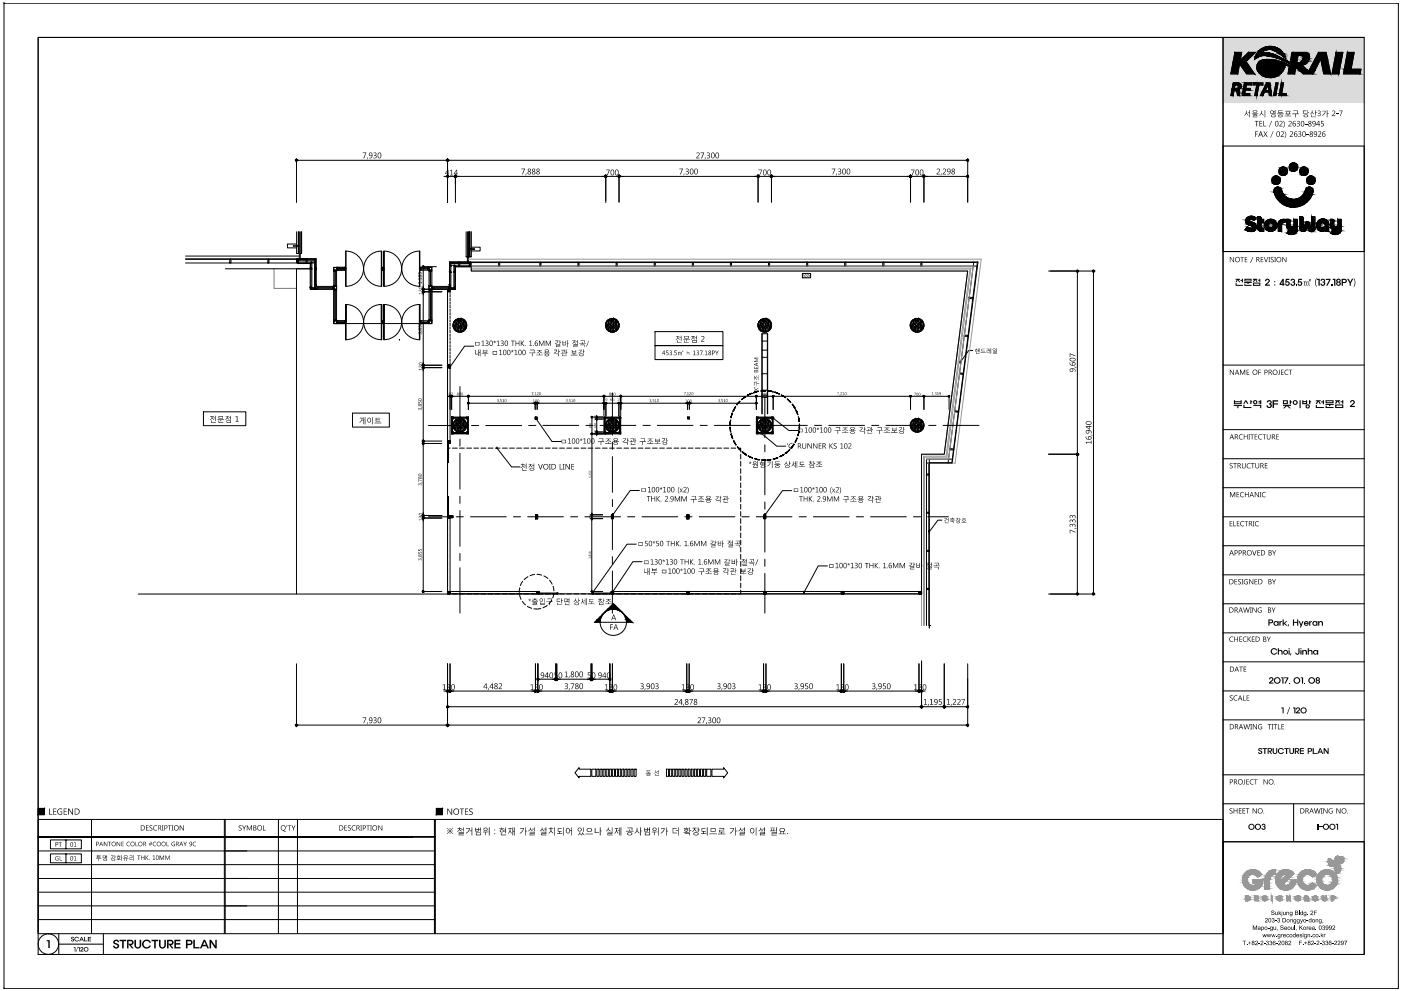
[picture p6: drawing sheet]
<svg xmlns="http://www.w3.org/2000/svg" width="420mm" height="297mm" viewBox="0 0 420 297" stroke-linecap="round" stroke-linejoin="round" font-family="sans-serif">
<!-- layer: I-DIM -->
<path d="M1.2 1h.1M419.4 1h.1M1.2 296.3h.1" fill="none" stroke="#000" stroke-width=".3"/>
<!-- layer: I-SHEET -->
<g fill="#000">
<path d="M379.5 83.8l.5-.3 .7 .3 .1 .3-.1 .4-.8 .8h.9v.3h-1.4v-.3l1.1-1-.2-.4h-.4l-.2 .4h-.3zM385.6 83.6h1.1v.3h-.8l-.1 .5 .5-.1 .4 .3 .1 .6-.6 .5-.4-.1-.4-.4v-.2h.3l.1 .3h.4l.2-.2-.2-.5-.8 .1zM387.1 83.8l.7-.3 .5 .4 .1 .4-.2 .2 .3 .6-.3 .5-.7 .1-.4-.3-.1-.4h.4l.3 .4 .4-.4-.1-.2-.4-.1v-.3l.4-.1v-.3l-.4-.1-.2 .3h-.4zM388.6 85.3h.3v.3h-.3zM389.4 83.6h1.1v.3h-.8l-.1 .5 .6-.1 .3 .5v.5l-.5 .4-.5-.1-.4-.4v-.2h.4l.1 .3h.4l.2-.2-.2-.5-.8 .1zM394.7 83.5l.2-.1-.3 .8v1.1l.3 .6h-.2l-.3-1zM395 83.6h.8v2h-.4v-1.7h-.4zM396.2 83.7l.6-.2 .5 .3 .1 .5-.3 .2 .3 .3v.4l-.2 .4-.7 .1-.5-.4v-.3h.3l.4 .4 .4-.2-.1-.4-.4-.1v-.3l.5-.1-.1-.4h-.4l-.2 .3h-.4zM397.6 83.6h1.4l-.9 2h-.4l.9-1.7h-1zM399.2 85.3h.3v.3h-.3zM399.7 83.6h.8v2h-.4v-1.7h-.4zM404 83.6h.4l.5 .9 .5-.9h.5l-.8 1.3v.7h-.3v-.7z"/>
<path d="M405.9 83.4h.3l.3 .8-.3 1.7h-.3l.4-1.5zM380.1 120.1l.4-.2 .6 .2 .3 .7a.26 .26 0 0 0-.3 .3 .26 .26 0 0 0 .3 .2v.5l-.3 .4-.7 .1-.4-.2-.2-.6h.4l.3 .5 .5-.3-.1-.4-.4-.1v-.3h.4l.1-.4-.4-.2-.3 .3h-.4zM381.6 120h1.7v.4h-1.2v.5h1.2v.3h-1.2v1.1h-.5zM405.1 120.1l.6-.2 .5 .3v.7l-.8 .8h.9v.3h-1.5v-.3l1.1-1-.2-.5-.3 .1-.2 .3h-.4zM381.2 194.7l.7-.4 .7 .1 .4 .5h-.3l-.4-.3h-.5l-.4 .4v.5l.6 .5 .7-.4h.3v.2l-.8 .5-.6-.2-.5-.7zM383.7 186.2h.3v.2l.5-.2v.2l-.4 .2-.1 .9h-.3zM383.2 194.3h.4v.7l.4-.2 .6 .2 .1 1.2h-.4v-.8l-.3-.3-.4 .2v.9h-.4zM384.7 185.7h.3v1.1l.7-.6h.4l-.8 .7 .8 .6h-.3l-.8-.6v.6h-.3zM386.3 187.2h.3l-.2 .5h-.2zM387 195.8h.3l-.2 .6h-.2zM387.7 185.7h.4v.7h.9v-.7h.4v1.8h-.4v-.8h-.9v.8h-.4zM389.4 194.3h.3v1.4l-.3 .5-.4 .1-.5-.3-.1-.4h.4l.2 .4 .4-.2z"/>
<path d="M389.5 186.2h.3l.4 1 .4-1h.3l-.7 1.9h-.3l.1-.6zM390.5 194.9h.4v.1l.2-.2 .6 .1 .3 .4v.9h-.4v-.9l-.3-.2-.4 .3v.8h-.4zM392.6 186.2h.4v.2l.5-.2-.5 .5v.8h-.4zM392.2 194.3h.3v.7l.5-.2 .5 .2 .1 1.2h-.3v-.8l-.3-.3-.5 .2v.9h-.3zM395.3 186.2h.4v.2l.3-.3 .5 .1 .3 .4v.9h-.4v-.8l-.2-.3-.5 .3v.8h-.4zM380.7 203.2l.4-.3 .7 .3v.7l-.8 .7h.9v.3h-1.4v-.3l1.1-.9-.3-.5-.4 .4h-.4zM384.2 203h.7v1.9h-.3v-1.6h-.4zM384.3 212h.7v1.8h-.3v-1.5h-.4zM385.1 203h1.3l-.9 1.9h-.3l.8-1.6h-.9zM386.7 211.9h.2l-.8 2.2h-.2zM386.6 204.6h.3v.3h-.3zM387.8 212h.7v1.8h-.3v-1.5h-.4z"/>
<path d="M388.7 212.3l.5-.3 .5 .2 .2 .6-.8 .7h.8v.3h-1.3v-.3l1-.8-.2-.4-.8 .3zM390.1 203h.7v1.9h-.3v-1.6h-.4zM391 204.6h.3v.3h-.3zM377.4 224.5l.4-.3 .7 .3 .1 .2h-.4l-.1-.2-.4 .1v.2l.8 .4-.2 .7-.5 .1-.4-.3-.1-.3h.3l.3 .4 .3-.2-.1-.3-.7-.4zM378.6 224.2h1.4v.3h-.5v1.5h-.3v-1.5h-.6zM381.6 224.2h.4v1.3l.3 .3 .4-.2v-1.4h.3v1.4l-.3 .3-.5 .1-.5-.3zM383.5 224.5l.4-.3 .8 .1 .3 .5-.7-.3h-.4l-.3 .4v.4l.5 .5 .6-.4h.3v.2l-.6 .4-.8-.2-.4-.5zM385.2 224.2h1.3v.3h-.5v1.5h-.3v-1.5h-.5zM386.7 224.2h.3v1.3l.3 .3 .4-.2v-1.4h.4v1.3l-.2 .3-.7 .2-.4-.2zM389.8 224.2h1.2v.3h-.9v.4h.9v.3h-.9v.5h1v.3h-1.3zM393.7 224.2h.3v1.5h.9v.3h-1.2zM397 224.2h.3l.9 1.3v-1.3h.3v1.8h-.4l-.8-1.3v1.3h-.3z"/>
<path d="M378.4 247.2l.5-.3 .5 .2 .1 .4-.2 .3 .3 .5-.3 .4-.5 .1-.4-.3-.1-.3h.3l.2 .3 .4-.2-.1-.4h-.2l.3-.6-.4-.1-.1 .2h-.4zM395 246.9h.4v1.8h-.4zM395.5 247.7h1.1v.2h-1.1zM400.6 246.9h.7v1.8h-.3v-1.5h-.4zM14 281.8h.9v2.4h-.4v-2h-.5zM21.4 281l.2-.2 .6 .2v.2l-.6-.1 .6 .5-.2 .6h-.4l-.3-.3v-.1l.7 .1-.1-.3-.5-.2zM22.1 283.9h.5v1.3h-.2v-1.1h-.3zM23.3 283.8l-.6 1.6zM23.4 283.9h.5v1.3h-.2v-1.1h-.3zM22.4 281.1l.4-.3h.5l.4 .5-.8-.3-.4 .6 .4 .4 .5-.3h.3l-.1 .2-.4 .3-.6-.1-.3-.5zM24.2 284l.5-.2 .2 .2 .1 .4-.6 .6h.6v.2h-.9l.7-.8-.1-.3-.6 .2zM25.2 280.8h.3v1.1h.7v.3h-1z"/>
<path d="M26.3 280.8h1v.3h-.7v.2h.7v.3h-.7v.3h.7v.3h-1zM34.2 281.9l.9-.3 .6 .6v.2h-.4l-.2-.3-.4-.1-.3 .3 .2 .3 1.1 .7v.6l-.5 .4h-.8l-.5-.6v-.2h.4l.2 .3 .5 .1 .3-.3-.1-.3-1.2-.6zM35.9 281.7h2v.4h-.8v2.2h-.5v-2.2h-.7zM40.3 281.7h.5v1.9l.4 .3 .6-.2 .1-2h.4v1.8l-.5 .7-.8 .1-.6-.5zM43 282l.5-.3 .8-.1 .7 .5 .3 .5h-.5l-.3-.4-.7-.2-.7 .7 .1 .8 .6 .4 .6-.1 .4-.4h.5l-.5 .7-.9 .3-1-.6-.3-1.1zM45.4 281.7h2.1v.4h-.8v2.2h-.5v-2.2h-.8zM47.7 281.7h.4v1.8l.5 .4 .6-.3 .1-1.9h.5v1.7l-.5 .8-.9 .1-.5-.4zM52.3 281.7h1.8v.4h-1.3v.6h1.3v.4h-1.3v.8h1.4v.4h-1.9zM58 281.7h.4v2.2h1.4v.4h-1.8zM62.8 281.7h.5l1.3 1.8v-1.8h.4v2.6h-.5l-1.2-1.9v1.9h-.5z"/>
<path d="M370.6 83.6v.3h.3l-.4 .7h.4l.3-.7 .4 .7h.3l-.4-.7h.4v-.3zM370.6 84.8v.9h2.2v-.3h-1.9v-.6zM372 83.9v.3h.4v.4h.4v-1h-.4v.3z"/>
<path d="M373.5 83.9h1.5v.2h-1.5zM373.2 83.6v.8h2.1v-.8zM373.2 85v.7h2.1v-.3h-1.8v-.4zM373.1 84.5v.3h1v.3h.4v-.3h.9v-.3z"/>
<path d="M375.8 83.6v.3h.3l-.4 .6h.4l.3-.6 .4 .6h.3l-.4-.6h.4v-.3zM376.1 85h1.6v.4h-1.6zM375.8 84.7v1h2.2v-1zM377.2 83.9v.2h.5v.4h.3v-.9h-.3v.3z"/>
<path d="M382.1 84.3v.3h.4v-.3zM382.1 85.3v.3h.4v-.3z"/>
<path d="M384.7 83.6l-1 1.8h.9v.2h.4v-.2h.2v-.4h-.2v-1.4zM384.6 84.2v.8h-.5z"/>
<path d="M392.7 83.7l-.2 .2h.4l-.3 .4h.5v-.2l-.4 .1 .4-.5zM391 84.4l.2 .1v.9l-.2 .2h.6l-.3-.2 .2-.9 .3 .1v1h.4l-.2-.2 .1-.9 .3 .1v1h.5l-.3-.2-.2-1z"/>
<path d="M400.9 83.7l-.2 .3 .3 .5-.3 .8 .4 .3h.6l.4-.4-.3-.7 .3-.6-.6-.4zM401.1 84.2a.3 .3 0 0 1 .6 0 .3 .3 0 0 1-.6 0zM401 85a.4 .4 0 0 1 .8 0 .4 .4 0 0 1-.8 0z"/>
<path d="M402.7 83.9h.8v.5l-.8 .1zM402.4 83.6v2h.3v-.8h1l.2-.8-.4-.4z"/>
<path d="M390.5 120v1.2h1.5v-1.2h-.3v.2h-.8v-.2zM392.6 120v1.2h.4v-.6h.2v-.3h-.2v-.3zM390.9 120.5h.8v.3h-.8zM391.5 121.8a.65 .65 0 0 0 1.3 0 .65 .65 0 0 0-1.3 0zM391.8 121.8a.35 .35 0 0 1 .7 0 .35 .35 0 0 1-.7 0z"/>
<path d="M370 121.4v.3h1.1v.6h.3v-.6h1.1v-.3zM370 120v1.2h2.4v-1.2h-.4v.3h-1.6v-.3zM370.4 120.6h1.6v.3h-1.6z"/>
<path d="M373.5 120l-.7 1.1h.4l.4-.7 .5 .7h.3l-.6-1.1zM372.9 121.3v1h2.4v-.3h-2.1v-.7zM375 120v1.1h.3v-.5h.3v-.3h-.3v-.3z"/>
<path d="M377.4 120.1v.3h.5v.2h-.5v.3l.9 .3v-1.2zM375.8 121.4v.3h2.1v.6h.4v-.9zM376.1 120.5a.35 .35 0 0 1 .7 0 .35 .35 0 0 1-.7 0zM375.8 120.5a.66 .66 0 0 0 1.3 0 .66 .66 0 0 0-1.3 0z"/>
<path d="M384.7 120v1.1h1.5v-1.1zM385.1 120.3h.8v.5h-.8zM384.8 121.3v.4h.7l-.7 .7h.4l.8-.7 .7 .7h.5l-.9-.7h.9v-.4zM386.8 120v1.1h.4l.2-.8h-.2v-.3z"/>
<path d="M387.7 120.6a.74 .74 0 0 0 1.4 0 .74 .74 0 0 0-1.4 0zM388 120.6a.4 .4 0 0 1 .8 0 .4 .4 0 0 1-.8 0zM389.7 120v2.3h.4v-2.3z"/>
<path d="M394.6 120v.3h.4l-.4 .8h.3l.5-.7 .4 .7h.3l-.4-.8h.4v-.3zM394.6 121.4v.9h2.5v-.3h-2.2v-.6zM396.2 120.3v.4h.5v.5h.4v-1.2h-.4v.3z"/>
<path d="M397.9 120.3h1.7v.3h-1.7zM397.5 120v.9h2.4v-.9zM397.5 121.6v.7h2.4v-.3h-2v-.4zM397.5 121.1v.3h1.1v.3h.4v-.3h1v-.3z"/>
<path d="M400.4 120v.3h.4l-.4 .7h.3l.5-.7 .4 .7h.3l-.4-.7h.4v-.3zM400.8 121.5h1.7v.5h-1.7zM400.4 121.2v1.1h2.5v-1.1zM402.1 120.3v.3h.4v.4h.4v-1h-.4v.3z"/>
<path d="M380.7 186h.7v.4l-.7 .1zM380.4 185.7v1.8h.3v-.7h.8l.3-.7-.4-.4z"/>
<path d="M382.2 186.3l-.3 .4 .1 .5 .4 .4 .7-.2 .4 .1v-1.3h-.4v.2l-.4-.3zM382.2 186.9a.45 .45 0 0 1 .9 0 .45 .45 0 0 1-.9 0z"/>
<path d="M384.8 195.5a.75 .75 0 0 0 1.5 0 .75 .75 0 0 0-1.5 0zM385.1 195.5a.45 .45 0 0 1 .9 0 .45 .45 0 0 1-.9 0z"/>
<path d="M386.4 194.9v1.3h.4v-1.3zM386.4 194.3v.3h.4v-.3z"/>
<path d="M390 194.9v1.3h.3v-1.3zM390 194.3v.3h.3v-.3z"/>
<path d="M391.4 186.6l.5-.2 .3 .3zM391.2 186.4l-.2 .7 .3 .4 .7 .1 .3-.2 .1-.3-.8 .2-.3-.2 1.2-.1-.3-.7-.6-.2z"/>
<path d="M393.8 186.3l-.3 .6 .4 .6 .5 .1 .4-.2v.1h.3v-1.3h-.3v.2l-.5-.3zM393.9 186.9a.45 .45 0 0 1 .9 0 .45 .45 0 0 1-.9 0z"/>
<path d="M394 195l-.2 .4 .2 .6 .5 .3 .5-.3v.2h.3v-1.3zM394.1 195.5a.45 .45 0 0 1 .9 0 .45 .45 0 0 1-.9 0z"/>
<path d="M382 204a1.01 1.01 0 0 0 2 0 1.01 1.01 0 0 0-2 0zM382.3 203.9a.7 .7 0 0 1 1.4 0 .7 .7 0 0 1-1.4 0z"/>
<path d="M387.9 204a1 1 0 0 0 2 0 1 1 0 0 0-2 0zM388.3 203.9a.68 .68 0 0 1 1.3 0 .68 .68 0 0 1-1.3 0z"/>
<path d="M390 212.9a.95 .95 0 0 0 1.9 0 .95 .95 0 0 0-1.9 0zM390.3 212.9a.65 .65 0 0 1 1.3 0 .65 .65 0 0 1-1.3 0z"/>
<path d="M392.4 204a1.01 1.01 0 0 0 2 0 1.01 1.01 0 0 0-2 0zM392.7 203.9a.7 .7 0 0 1 1.4 0 .7 .7 0 0 1-1.4 0z"/>
<path d="M394.7 203.2l-.1 1.4 .3 .3h.5l.5-.4-.3-.6 .2-.5-.5-.5zM394.9 203.5a.3 .3 0 0 1 .6 0 .3 .3 0 0 1-.6 0zM394.9 204.3a.32 .32 0 0 1 .6 0 .32 .32 0 0 1-.6 0z"/>
<path d="M380.2 224.2v1.8h.3v-.9l.6 .9h.4l-.5-.7 .5-.3-.1-.6zM380.5 224.5h.6l.1 .4-.7 .1z"/>
<path d="M388.3 224.2v1.8h.3v-.9l.7 .9h.4l-.6-.7 .5-.2v-.6l-.3-.3zM388.6 224.5h.6l.1 .4-.7 .1z"/>
<path d="M392.5 224.5h.6l.1 .5h-.7zM392.2 224.2v1.8h.3v-.7l.8-.1 .2-.5-.3-.5z"/>
<path d="M395.8 224.2l-.8 1.8h.3l.2-.4h.8l.3 .4h.2l-.7-1.8zM396 224.6l.3 .7h-.6z"/>
<path d="M374.4 247.8a.94 .94 0 0 0 1.8 0 .94 .94 0 0 0-1.8 0zM374.7 247.8a.65 .65 0 0 1 1.3 0 .65 .65 0 0 1-1.3 0z"/>
<path d="M376.3 247.8a.95 .95 0 0 0 1.9 0 .95 .95 0 0 0-1.9 0zM376.6 247.8a.65 .65 0 0 1 1.3 0 .65 .65 0 0 1-1.3 0z"/>
<path d="M396.7 247.8a.95 .95 0 0 0 1.9 0 .95 .95 0 0 0-1.9 0zM397 247.8a.65 .65 0 0 1 1.3 0 .65 .65 0 0 1-1.3 0z"/>
<path d="M398.6 247.8a.95 .95 0 0 0 1.9 0 .95 .95 0 0 0-1.9 0zM399 247.8a.62 .62 0 0 1 1.2 0 .62 .62 0 0 1-1.2 0z"/>
<path d="M24.4 280.8l-.6 1.4h.2l.1-.4h.7l.1 .4h.3l-.6-1.4zM24.5 281.1l.2 .5h-.5z"/>
<path d="M25.1 284.5a.71 .71 0 0 0 1.4 0 .71 .71 0 0 0-1.4 0zM25.3 284.5a.5 .5 0 0 1 1 0 .5 .5 0 0 1-1 0z"/>
<path d="M38.1 281.7v2.6h.4v-1.3l1.1 1.3h.5l-.8-1 .7-.5-.1-.8-.5-.3zM38.5 282.1l.9 .1 .2 .5-1.1 .2z"/>
<path d="M50.1 281.7v2.6h.5v-1.3l.9 1.3h.5l-.7-1 .7-.5-.1-.8-.5-.3zM50.6 282.1l.8 .1 .2 .5-.2 .2h-.8z"/>
<path d="M56.2 282.1l.9 .1 .1 .5-1 .2zM55.8 281.7v2.6h.4v-1l1.1-.1 .4-.4 .1-.5-.6-.6z"/>
<path d="M61.1 281.7l-1.1 2.6h.4l.3-.7h1.2l.3 .7h.5l-1.2-2.6zM61.3 282.2l.4 1h-.8z"/>
</g>
<!-- layer: SYM -->
<path d="M366.8 11.2v19.5h42.3zM366.8 11.2h42.3v19.5z" fill="#dbdbdb" stroke="#dbdbdb" stroke-width=".3"/>
<g fill="#000" stroke="#000" stroke-width=".3">
<path d="M381.9 55.1h1.6l-.4 .1zM382.3 52.8h.8zM382.9 56.1h.6zM384.1 52.4h1.5l-.4 .2zM384.4 50.1h.8zM387.2 51.1h1.5l-.4 .2zM387.5 48.9h.8zM390.3 52.4h1.5l-.3 .1zM390.7 50.1h.8zM392.4 55.1h1.5l-.4 .1zM392.7 52.8h.8zM374.1 67.9l.1 .2h-.2z"/>
<path d="M374.6 69.4h1.2zM374.9 64.9h.7zM380 69h2.2l-.6 .3zM380.5 65.8h1.1zM386.6 70.2h1.4zM387 68.9h.6zM390.5 69.3h.7zM391.8 66.5h.6zM392.8 69.3h1.1l-.3 .1zM393.3 68.3h1zM396 69.3h1zM396.2 65.7h1.1z"/>
<path d="M396.9 68.3h1.6zM399.7 70.2h1.5zM400.1 68.9h.6z"/>
<path d="M381.5 53.6l-.1 .4h2.6zM381.5 53.6h2.4l.1 .4z"/>
<path d="M381.6 53.3l-.1 .3h2.4zM381.6 53.3h2.1l.2 .3z"/>
<path d="M381.4 54l.1 .4h2.4zM381.4 54h2.6l-.1 .4z"/>
<path d="M381.6 53.3h2.1l-1.8-.3zM381.9 53h1.6l.2 .3z"/>
<path d="M381.5 54.4l.1 .4h2.1zM381.5 54.4h2.4l-.2 .4z"/>
<path d="M381.9 53h1.6l-1.2-.2zM382.3 52.8l1.2 .2z"/>
<path d="M381.6 54.8l.3 .3h1.6zM381.6 54.8h2.1l-.2 .3z"/>
<path d="M381.9 55.1l1.2 .1zM382.3 55.2h.8z"/>
<path d="M382.1 56.9l2.3 .2zM382.1 56.9l2.3 .2z"/>
<path d="M382.1 57.1v.4h2.4zM382.1 57.1h2.3l.1 .4z"/>
<path d="M382.2 56.6l-.1 .3h2.3zM382.2 56.6h2l.2 .3z"/>
<path d="M382.1 57.5l2.5 .1zM382.1 57.5l2.5 .1z"/>
<path d="M382.3 56.6h1.9zM382.3 56.6h1.9z"/>
<path d="M382.3 56.6h1.8l-1.6-.3zM382.5 56.3h1.4l.2 .3z"/>
<path d="M382.1 57.6l.2 .6h2.7zM382.1 57.6h2.5l.4 .6z"/>
<path d="M382.3 58.2l.1 .2h2.7zM382.3 58.2h2.7l.1 .2z"/>
<path d="M382.5 56.3h1.4zM382.7 56.2l1.2 .1z"/>
<path d="M382.4 58.4l.1 .4h2.9zM382.4 58.4h2.7l.3 .4z"/>
<path d="M382.7 56.2h1.1zM382.9 56.1l.9 .1z"/>
<path d="M382.5 58.8l.3 .4h3.1zM382.5 58.8h2.9l.5 .4z"/>
<path d="M382.8 59.2l3.3 .1zM382.8 59.2l3.3 .1z"/>
<path d="M382.8 59.3l.2 .2h3.6zM382.8 59.3h3.3l.5 .2z"/>
<path d="M383 59.5l.1 .2h4.1zM383 59.5l4.2 .2z"/>
<path d="M383.1 59.7l4.8 .1zM383.1 59.7l4.8 .1z"/>
<path d="M383.2 59.8l.2 .2h9.1zM383.2 59.8h9.5l-.2 .2z"/>
<path d="M383.6 50.9v.5h2.5zM383.6 50.9h2.5v.5z"/>
<path d="M383.8 50.6l-.2 .3h2.5zM383.8 50.6h2.1l.2 .3z"/>
<path d="M383.6 51.4v.3h2.5zM383.6 51.4h2.5v.3z"/>
<path d="M384.1 50.3l-.3 .3h2.1zM384.1 50.3h1.5l.3 .3z"/>
<path d="M383.6 51.7l.2 .4h2.1zM383.6 51.7h2.5l-.2 .4z"/>
<path d="M384.1 50.3h1.5l-1.2-.2zM384.4 50.1l1.2 .2z"/>
<path d="M383.8 52.1l.3 .3h1.5zM383.8 52.1h2.1l-.3 .3z"/>
<path d="M384.1 52.4l1.1 .2zM384.4 52.6h.8z"/>
<path d="M386.7 49.7l-.1 .4h2.6zM386.7 49.7h2.4l.1 .4z"/>
<path d="M386.9 49.3l-.2 .4h2.4zM386.9 49.3h2.1l.1 .4z"/>
<path d="M386.6 50.1l.1 .4h2.4zM386.6 50.1h2.6l-.1 .4z"/>
<path d="M386.9 49.3h2.1l-1.8-.2zM387.2 49.1h1.5l.3 .2z"/>
<path d="M386.7 50.5l.2 .3h2.1zM386.7 50.5h2.4l-.1 .3z"/>
<path d="M387.2 49.1h1.5l-1.2-.2zM387.5 48.9l1.2 .2z"/>
<path d="M386.9 50.8l.3 .3h1.5zM386.9 50.8h2.1l-.3 .3z"/>
<path d="M387.2 51.1l1.1 .2zM387.5 51.3h.8z"/>
<path d="M387.9 59.8h4.8zM388.6 59.7h4.1z"/>
<path d="M388.6 59.7h4.1l-3.4-.2zM389.3 59.5h3.6l-.2 .2z"/>
<path d="M389.3 59.5h3.6l-3.1-.2zM389.8 59.3h3.3l-.2 .2z"/>
<path d="M389.9 50.9l-.1 .4h2.6zM389.9 50.9h2.4l.1 .4z"/>
<path d="M389.8 59.3h3.3zM389.9 59.2l3.2 .1z"/>
<path d="M390 50.6l-.1 .3h2.4zM390 50.6h2.1l.2 .3z"/>
<path d="M389.8 51.3l.1 .4h2.4zM389.8 51.3h2.6l-.1 .4z"/>
<path d="M389.9 59.2h3.2l-2.6-.4zM390.5 58.8h2.8l-.2 .4z"/>
<path d="M390 50.6h2.1l-1.8-.3zM390.3 50.3h1.5l.3 .3z"/>
<path d="M389.9 51.7l.1 .4h2.1zM389.9 51.7h2.4l-.2 .4z"/>
<path d="M390.3 50.3h1.5l-1.1-.2zM390.7 50.1l1.1 .2z"/>
<path d="M390 52.1l.3 .3h1.5zM390 52.1h2.1l-.3 .3z"/>
<path d="M390.3 52.4l1.2 .1zM390.7 52.5h.8z"/>
<path d="M390.8 58.4l-.3 .4h2.8zM390.8 58.4h2.7l-.2 .4z"/>
<path d="M390.9 58.2l-.1 .2h2.7zM390.9 58.2h2.6v.2z"/>
<path d="M391.3 57.6l-.4 .6h2.6zM391.3 57.6h2.5l-.3 .6z"/>
<path d="M391.5 57.1l-.2 .4h2.5zM391.5 57.1h2.3v.4z"/>
<path d="M391.3 57.5l2.5 .1zM391.3 57.5h2.5z"/>
<path d="M391.5 56.9l2.3 .2zM391.5 56.9l2.3 .2z"/>
<path d="M391.7 56.6l-.2 .3h2.3zM391.7 56.6h2l.1 .3z"/>
<path d="M391.7 56.6h2zM391.7 56.6h2z"/>
<path d="M392 56.3l-.3 .3h1.9zM392 56.3h1.3l.3 .3z"/>
<path d="M391.9 53.6v.4h2.5zM391.9 53.6h2.5v.4z"/>
<path d="M392.1 53.3l-.2 .3h2.5zM392.1 53.3h2.1l.2 .3z"/>
<path d="M391.9 54v.4h2.5zM391.9 54h2.5v.4z"/>
<path d="M392 56.3h1.3zM392.1 56.2l1.2 .1z"/>
<path d="M392.1 56.2h1.1zM392.4 56.1l.8 .1z"/>
<path d="M392.1 53.3h2.1l-1.8-.3zM392.4 53h1.5l.3 .3z"/>
<path d="M391.9 54.4l.2 .4h2.1zM391.9 54.4h2.5l-.2 .4z"/>
<path d="M392.4 53h1.5l-1.2-.2zM392.7 52.8l1.2 .2z"/>
<path d="M392.1 54.8l.3 .3h1.5zM392.1 54.8h2.1l-.3 .3z"/>
<path d="M392.4 55.1l1.1 .1zM392.7 55.2h.8z"/>
<path d="M392.4 56.1h.6zM392.5 56.1h.5z"/>
<path d="M373.7 68.5l-.2 .3h3zM373.7 68.5h3l-.2 .3z"/>
<path d="M373.6 66v.3h1.1zM373.6 66h1.1v.3z"/>
<path d="M373.6 66.3h1.1zM373.6 66.3h1.1z"/>
<path d="M373.6 65.9l1.1 .1zM373.6 65.9h1.2z"/>
<path d="M373.6 66.3l1.3 .2zM373.6 66.3l1.3 .2z"/>
<path d="M373.6 65.8h1.3zM373.7 65.8h1.7z"/>
<path d="M373.6 65.8l1.2 .1zM373.6 65.8h1.3z"/>
<path d="M373.6 66.5v.1h2zM373.6 66.5l2 .1z"/>
<path d="M373.5 68.8l3 .1zM373.5 68.8h3z"/>
<path d="M373.7 65.7l2.7 .1zM373.7 65.7h2.7z"/>
<path d="M373.6 66.6l.1 .2h2.3zM373.6 66.6l2.4 .2z"/>
<path d="M373.7 68.5h3zM373.7 68.5h3z"/>
<path d="M373.9 65.4l-.2 .3h2.7zM373.9 65.4h2.6l-.1 .3z"/>
<path d="M373.8 68.3l-.1 .2h1.4zM373.8 68.3l1.3 .2z"/>
<path d="M373.7 66.8l2.5 .1zM373.7 66.8l2.5 .1z"/>
<path d="M374 68.1l-.2 .2h.9zM374 68.1l.7 .2z"/>
<path d="M373.9 65.4h2.6l-2.4-.1zM374.1 65.3h2.6l-.2 .1z"/>
<path d="M373.8 66.9l.2 .2h2.5zM373.8 66.9h2.4l.3 .2z"/>
<path d="M373.6 68.9l.4 .3h2.2zM373.6 68.9h2.9l-.3 .3z"/>
<path d="M374.1 65.3h2.6l-2.4-.2zM374.3 65.1h1.9l.5 .2z"/>
<path d="M374 67.1l2.5 .1zM374 67.1l2.5 .1z"/>
<path d="M374 69.2h2.1zM374 69.2h2.2z"/>
<path d="M374.3 65.1h1.9zM374.5 65l1.7 .1z"/>
<path d="M374.1 67.2l.3 .2h2.2zM374.1 67.2h2.4l.1 .2z"/>
<path d="M374.5 65h1.6zM374.9 64.9l1.2 .1z"/>
<path d="M374.2 69.2l1.6 .2zM374.2 69.2h1.9l-.3 .2z"/>
<path d="M374.6 69.4h1.1zM374.8 69.4h.9z"/>
<path d="M374.4 67.4l2.3 .2zM374.4 67.4h2.2l.1 .2z"/>
<path d="M375 67.6h1.7zM375 67.6h1.7z"/>
<path d="M375.1 68.5h1.6zM375.6 68.3h1.1z"/>
<path d="M375 67.6l1.7 .2zM375 67.6h1.7v.2z"/>
<path d="M375.7 68.2l-.1 .1h1.1zM375.7 68.2h1v.1z"/>
<path d="M375.6 67.8l1.1 .1zM375.6 67.8l1.1 .1z"/>
<path d="M375.7 67.9l1.1 .2zM375.7 67.9l1.1 .2z"/>
<path d="M375.7 68.1l1 .1zM375.7 68.1h1.1z"/>
<path d="M375.4 65.8l.8 .1zM375.4 65.8h1z"/>
<path d="M375.8 65.9h.4zM375.8 65.9h.4z"/>
<path d="M375.8 65.9h.4zM375.8 65.9h.4z"/>
<path d="M375.8 65.9h.4zM375.8 65.9h.4zM375.8 65.9h.4z"/>
<path d="M377.2 65h.8zM377.2 65h.8z"/>
<path d="M377.2 65v.2h.9zM377.2 65l.9 .2z"/>
<path d="M377.2 65.2v.2h1zM377.2 65.2h.9l.1 .2z"/>
<path d="M377.2 65.4v.3h1zM377.2 65.4h1v.3z"/>
<path d="M377.2 65.7v1h1.8zM377.2 65.7h1.8v1z"/>
<path d="M377.2 66.7v1.4h1zM377.2 66.7h1v1.4z"/>
<path d="M377.2 68.3l1.3 .1zM377.2 68.3l1.3 .1z"/>
<path d="M377.2 68.4v.3h1.8zM377.2 68.4h1.8v.3z"/>
<path d="M377.2 68.7l.3 .3h1.5zM377.2 68.7h1.8v.3z"/>
<path d="M377.5 69l.3 .3h1.2zM377.5 69h1.5v.3z"/>
<path d="M377.8 69.3h1.2zM377.8 69.3h1.2z"/>
<path d="M377.2 68.3h1.1zM377.2 68.3h1.1zM377.2 68.1v.2h1.1zM377.2 68.1h1l.1 .2z"/>
<path d="M379.3 67.2l-.1 .4h1.1zM379.3 67.2h1v.4z"/>
<path d="M379.3 67v.2h1zM379.3 67h1.2l-.2 .2z"/>
<path d="M379.2 67.6l.1 .3h1zM379.2 67.6h1.1v.3z"/>
<path d="M379.4 66.8l-.1 .2h1.2zM379.4 66.8h1.4l-.3 .2z"/>
<path d="M379.3 67h1.2zM379.3 67h1.2z"/>
<path d="M379.3 67.9v.2h1.2zM379.3 67.9h1l.2 .2z"/>
<path d="M379.3 68.1h1.2zM379.3 68.1h1.2z"/>
<path d="M379.4 66.7l1.4 .1zM379.4 66.7h1.7z"/>
<path d="M379.3 68.1l.1 .2h1.4zM379.3 68.1l1.5 .2z"/>
<path d="M379.6 66.5l-.2 .2h3.3zM379.6 66.5h3l.1 .2z"/>
<path d="M379.4 68.3l1.7 .1zM379.4 68.3l1.7 .1z"/>
<path d="M379.6 66.5h3l-2.6-.5zM380 66h2.2l.4 .5z"/>
<path d="M379.4 68.4l.2 .2h3zM379.4 68.4h3.3l-.1 .2z"/>
<path d="M380 66h2.2l-1.7-.2zM380.5 65.8h1.1l.6 .2z"/>
<path d="M379.6 68.6l.4 .4h2.2zM379.6 68.6h3l-.4 .4z"/>
<path d="M380 69l.5 .3h1.1zM380.5 69.3h1.1z"/>
<path d="M381.1 68.4h1.6zM381.4 68.3h1.3z"/>
<path d="M381.1 66.7l1.6 .1zM381.1 66.7l1.6 .1z"/>
<path d="M381.4 68.3h1.3l-1.1-.2zM381.6 68.1h1.2l-.1 .2z"/>
<path d="M381.4 66.8l1.4 .2zM381.4 66.8h1.3l.1 .2z"/>
<path d="M381.6 68.1h1.2zM381.7 68.1h1.1z"/>
<path d="M381.6 67h1.2zM381.6 67h1.2z"/>
<path d="M381.9 67.9l-.2 .2h1.1zM381.9 67.9h1l-.1 .2z"/>
<path d="M381.7 67l.2 .2h1zM381.7 67h1.1l.1 .2z"/>
<path d="M381.9 67.6v.3h1zM381.9 67.6h1.1l-.1 .3z"/>
<path d="M381.9 67.2v.4h1.1zM381.9 67.2h1l.1 .4z"/>
<path d="M383.4 66.8l-.1 .2h1.1zM383.4 66.8h1.3l-.3 .2z"/>
<path d="M383.3 67v.2h1.1zM383.3 67h1.1v.2z"/>
<path d="M383.3 67.2l1.1 .1zM383.3 67.2l1.1 .1z"/>
<path d="M383.3 67.3v2h1.1zM383.3 67.3h1.1v2z"/>
<path d="M383.4 66.8h1.3zM383.4 66.7h1.6z"/>
<path d="M383.4 66.8h1.3zM383.4 66.8h1.3z"/>
<path d="M383.5 66.6l1.5 .1zM383.5 66.6h1.8z"/>
<path d="M383.6 66.5l-.1 .1h1.8zM383.6 66.5h1.8z"/>
<path d="M383.6 66.4l1.8 .1zM383.6 66.4h1.9z"/>
<path d="M383.7 66.3l-.1 .1h1.9zM383.7 66.3h1.8z"/>
<path d="M383.7 66.3h1.8l-1.6-.3zM383.9 66h1.6v.3z"/>
<path d="M383.9 66h1.6l-1.2-.2zM384.3 65.8h1.2v.2z"/>
<path d="M383.4 60l.6 .7h7.9zM383.4 60h9.1l-.6 .7z"/>
<path d="M384.3 65.8h1.2zM384.8 65.7l.7 .1z"/>
<path d="M384 60.7l.8 .5h6.3zM384 60.7h7.9l-.8 .5z"/>
<path d="M384.8 61.2l.8 .4h4.6zM384.8 61.2h6.3l-.9 .4z"/>
<path d="M385.8 65.7l.8 .1zM385.8 65.7l.8 .1z"/>
<path d="M385.8 65.8v.2h1zM385.8 65.8l1 .2z"/>
<path d="M385.8 66v.3h1.1zM385.8 66h1l.1 .3z"/>
<path d="M385.8 66.3v1.2h1.1zM385.8 66.3h1.1v1.2z"/>
<path d="M385.8 67.5v.3h1.1zM385.8 67.5h1.1v.3z"/>
<path d="M385.8 67.8h1.2zM385.8 67.8h1.2z"/>
<path d="M385.8 67.8l.1 .2h1.3zM385.8 67.8h1.2l.2 .2z"/>
<path d="M385.9 68l1.5 .1zM385.9 68l1.5 .1z"/>
<path d="M386.1 69.7l-.1 .2h2.5zM386.1 69.7h2.7l-.3 .2z"/>
<path d="M386 68.1v.2h3.1zM386 68.1h3.1v.2z"/>
<path d="M386.3 69.4l-.2 .3h2.7zM386.3 69.4h2.6l-.1 .3z"/>
<path d="M386 69.9l2.4 .1zM386 69.9h2.5z"/>
<path d="M386.3 69.4h1zM386.3 69.3l1 .1z"/>
<path d="M386 68.3l.3 .4h2.8zM386 68.3h3.1v.4z"/>
<path d="M386.4 69.1l-.1 .2h.6zM386.4 69.1l.5 .2z"/>
<path d="M385.6 61.6l.9 .3h2.9zM385.6 61.6h4.6l-.8 .3z"/>
<path d="M386.3 70l1.7 .2zM386.3 70h2.1l-.4 .2z"/>
<path d="M386.6 70.2h1.2zM386.9 70.2h.9z"/>
<path d="M386.3 68.7l2.8 .1zM386.3 68.7h2.8v.1z"/>
<path d="M386.7 68.8l1 .1zM386.7 68.8h1.2z"/>
<path d="M386.8 68.9h.8zM386.8 68.9h.9z"/>
<path d="M387.3 69.4h1.6zM387.7 69.3h1.3z"/>
<path d="M386.5 61.9l1.9 .2zM386.5 61.9h2.9z"/>
<path d="M387.4 68.1h1.7zM387.7 68l1.4 .1z"/>
<path d="M387.7 68h1.4l-1.1-.2zM388 67.8h1.1v.2z"/>
<path d="M386.7 68.8h1.2zM386.7 68.8h1.3z"/>
<path d="M388 68.9l-.1 .2h1.1zM388 68.9h1.1l-.1 .2z"/>
<path d="M388 67.5v.3h1.1zM388 67.5h1.1v.3z"/>
<path d="M388 68.8h1.1zM388 68.8h1.1z"/>
<path d="M388 68.8l1.1 .1zM388 68.8l1.1 .1z"/>
<path d="M388 68.9h1.1zM388 68.9h1.1z"/>
<path d="M388 65.7v1.8h1.1zM388 65.7h1.1v1.8z"/>
<path d="M387.7 69.3h1.3zM387.7 69.3h1.3zM387.7 69.3h1.3l-1.1-.2zM387.9 69.1h1.1v.2z"/>
<path d="M389.8 65h.9zM389.8 65h.9z"/>
<path d="M389.8 65v.2h1zM389.8 65l1 .2z"/>
<path d="M389.8 65.2v.2h1.1zM389.8 65.2h1l.1 .2z"/>
<path d="M389.8 65.4v2.8h1.1zM389.8 65.4h1.1v2.8z"/>
<path d="M389.8 68.2l1.1 .1zM389.8 68.2l1.1 .1z"/>
<path d="M389.8 68.3v.2h2.1zM389.8 68.3h2.1v.2z"/>
<path d="M389.8 68.5l.1 .3h1.8zM389.8 68.5h2.1l-.2 .3z"/>
<path d="M389.9 68.8l1.8 .1zM389.9 68.8l1.8 .1z"/>
<path d="M389.9 68.9l.3 .2h1.3zM389.9 68.9h1.8l-.2 .2z"/>
<path d="M390.2 69.1l1.3 .1zM390.2 69.1l1.3 .1z"/>
<path d="M390.2 69.2l1 .1zM390.2 69.2h1.3l-.3 .1z"/>
<path d="M390.5 69.3h.7zM390.5 69.3h.7z"/>
<path d="M390.9 68.3h1zM391 68.3h.9z"/>
<path d="M389.8 68.3h1.1zM389.8 68.3h1.1z"/>
<path d="M391.1 67.9l-.1 .4h.9zM391.1 67.9h1l-.2 .4z"/>
<path d="M391.6 66.8l-.5 1.1h2zM391.6 66.8h1.1l.4 1.1z"/>
<path d="M391.8 66.5l-.2 .3h1.1zM391.8 66.5h.6l.3 .3z"/>
<path d="M392.1 67.9l.1 .3h1zM392.1 67.9h1l.1 .3z"/>
<path d="M392.2 68.2l1.1 .1zM392.2 68.2l1.1 .1z"/>
<path d="M392.2 68.3h1.1zM392.2 68.3h1.1z"/>
<path d="M392.2 68.3l.1 .2h2zM392.2 68.3h2.1v.2z"/>
<path d="M392.3 68.5l.1 .4h1.9zM392.3 68.5h2v.4z"/>
<path d="M392.4 68.9l1.8 .1zM392.4 68.9h1.9z"/>
<path d="M392.5 69l.2 .2h1.3zM392.5 69h1.7l-.2 .2z"/>
<path d="M392.7 69.2l1.2 .1zM392.7 69.2h1.3z"/>
<path d="M392.8 69.3l.8 .1zM393.1 69.4h.5z"/>
<path d="M393.3 68.3h1zM393.3 68.2l1 .1zM393.3 68.2l1 .1z"/>
<path d="M393.3 68.3h1zM393.3 68.3h1z"/>
<path d="M393.3 65v3.2h1zM393.3 65h1v3.2z"/>
<path d="M394.9 67.2v.3h1.1zM394.9 67.2h1.1v.3z"/>
<path d="M394.9 67.5l1 .1zM394.9 67.5l1 .1z"/>
<path d="M394.9 67.6l1.1 .1zM394.9 67.6l1.1 .1z"/>
<path d="M394.9 67.7v.2h1.1zM394.9 67.7h1.1v.2z"/>
<path d="M395 66.9l-.1 .3h1.1zM395 66.9h1.2l-.2 .3z"/>
<path d="M394.9 67.9v.2h1.2zM394.9 67.9h1.1l.1 .2z"/>
<path d="M395 66.8l1.2 .1zM395 66.8h1.5z"/>
<path d="M395 66.9h1.2zM395 66.9h1.2z"/>
<path d="M395 66.8h1.5zM395.1 66.7h1.7z"/>
<path d="M395 68.2l1.6 .1zM395 68.2l1.6 .1z"/>
<path d="M395.2 66.4l-.1 .3h3.3zM395.2 66.4h3l.2 .3z"/>
<path d="M395 68.3l.2 .4h3.3zM395 68.3h3.5v.4z"/>
<path d="M395.2 68.7l.3 .3h3zM395.2 68.7h3.3v.3z"/>
<path d="M395.5 69l1.8 .1zM395.5 69h1.9z"/>
<path d="M395.6 66h2.2zM395.7 66h2.1z"/>
<path d="M395.7 66h2.1l-1.7-.3zM396.1 65.7l1.7 .3z"/>
<path d="M394.9 67.5h1zM394.9 67.5h1.1z"/>
<path d="M395.6 69.1l1.4 .2zM395.6 69.1h1.7l-.3 .2z"/>
<path d="M396 69.3h.8zM396 69.3h.8z"/>
<path d="M396.1 65.7h1.2zM396.2 65.7h1.1z"/>
<path d="M395 68.2h1.3zM395 68.2h1.3zM394.9 68.1l.1 .1h1.3zM394.9 68.1l1.4 .1z"/>
<path d="M396.6 68.3h1.9zM396.9 68.3h1.6zM397.2 68.2l1.3 .1z"/>
<path d="M396.8 66.7l1.6 .1zM396.8 66.7l1.6 .1z"/>
<path d="M396.9 66.8h1.5zM396.9 66.8h1.5z"/>
<path d="M397.1 66.8l1.4 .1zM397.1 66.8l1.4 .1z"/>
<path d="M397.2 68.2h1.3l-1.1-.2zM397.4 68h1.1v.2z"/>
<path d="M397.1 66.9l1.4 .1zM397.1 66.9l1.4 .1z"/>
<path d="M397.4 69v.3h1.1zM397.4 69h1.1v.3z"/>
<path d="M397.3 67l.1 .3h1.1zM397.3 67h1.2v.3z"/>
<path d="M397.4 67.3v.7h1.1zM397.4 67.3h1.1v.7z"/>
<path d="M395.2 66.4h3zM395.2 66.4h3zM395.6 66l-.4 .4h3zM395.6 66h2.2l.4 .4z"/>
<path d="M399 65.7l.8 .1zM399 65.7l.8 .1z"/>
<path d="M399 65.8v.2h1zM399 65.8l1 .2z"/>
<path d="M399 66v.3h1zM399 66h1v.3z"/>
<path d="M399 66.3v1.2h1zM399 66.3h1v1.2z"/>
<path d="M399 67.5v.3h1.1zM399 67.5h1l.1 .3z"/>
<path d="M399 67.8h1.1zM399 67.8h1.1z"/>
<path d="M399 67.8v.2h1.3zM399 67.8h1.1l.2 .2z"/>
<path d="M399 68l1.6 .1zM399 68l1.6 .1z"/>
<path d="M399.1 68.1v.2h3.1zM399.1 68.1h3.1v.2z"/>
<path d="M399.2 69.7l-.1 .2h2.6zM399.2 69.7h2.7l-.2 .2z"/>
<path d="M399.4 69.4l-.2 .3h2.7zM399.4 69.4h2.7l-.2 .3z"/>
<path d="M399.5 69.3l.9 .1zM399.5 69.3l.9 .1z"/>
<path d="M399.1 69.9l2.4 .1zM399.1 69.9h2.6z"/>
<path d="M399.1 68.3l.4 .4h2.7zM399.1 68.3h3.1v.4z"/>
<path d="M399.6 69.1l-.1 .2h.5zM399.6 69.1l.4 .2z"/>
<path d="M399.4 70l1.8 .2zM399.4 70h2.1l-.3 .2z"/>
<path d="M399.7 70.2h1.3zM400.1 70.2h.9z"/>
<path d="M399.5 68.7l2.7 .1zM399.5 68.7h2.7v.1z"/>
<path d="M399.9 68.8l.9 .1zM399.9 68.8h1.1z"/>
<path d="M399.9 68.9h.8zM399.9 68.9h.9z"/>
<path d="M400.4 69.4h1.7zM400.9 69.3h1.2z"/>
<path d="M400.6 68.1h1.6zM400.9 68l1.3 .1z"/>
<path d="M400.9 68h1.3l-1.1-.2zM401.1 67.8h1.1v.2z"/>
<path d="M399.9 68.8h1.1zM399.9 68.8h1.2z"/>
<path d="M401.2 68.9l-.1 .2h1.1zM401.2 68.9h1v.2z"/>
<path d="M401.2 67.5l-.1 .3h1.1zM401.2 67.5h1v.3z"/>
<path d="M401.1 68.8h1.1zM401.1 68.8h1.1z"/>
<path d="M401.1 68.8l1.1 .1zM401.1 68.8l1.1 .1z"/>
<path d="M401.1 68.9h1.1zM401.1 68.9h1.1z"/>
<path d="M401.2 65.7v1.8h1zM401.2 65.7h1v1.8z"/>
<path d="M400.9 69.3h1.2zM400.9 69.3h1.2zM400.9 69.3h1.2l-1-.2zM401.1 69.1h1.1l-.1 .2z"/>
</g>
<g fill="none" stroke="#000" stroke-width=".3">
<path d="M384.3 57a3.7 3.7 0 0 0 3.6 2.8 3.7 3.7 0 0 0 3.6-2.8M384.3 56.9a1.18 1.18 0 0 0-1.4-.8 1.18 1.18 0 0 0-.9 1.4 6 6 0 0 0 6.1 4.6 6 6 0 0 0 5.7-5 1.16 1.16 0 0 0-1.1-1 1.16 1.16 0 0 0-1.2 .8M373.5 68.7l1 .6 .7 .1M373.9 65.4a1.21 1.21 0 0 0 .5 2M374.4 67.3l1.2 .6v.4M374.9 65.8l-.3 .3 .3 .3M374.9 66.4l1.3 .4M374.9 65.8h.1M374.9 66.5h.1M375.3 69.4h.1M375.4 64.8l1.2 .4M375.5 64.8h-.8l-.9 .6"/>
<path d="M375.6 68.3l-.7 .1-.8-.5-.6 .9M376.2 66.9a1.42 1.42 0 0 1 .5 1.6 1.42 1.42 0 0 1-1.5 .9M376.7 65.3l-.7 .6-1.1-.1M377.1 68.3l.4 .8 .7 .2M377.7 64.9l.5 .5M377.8 65h-.6v3.3M378.2 68.1l.3 .2M378.2 65.4v.3h.8v1h-.8v1.4M378.5 68.4h.5v.9h-.8M383.3 67.2v2.1h1.1v-2M385 66.7l-.4 .1-.2 .5M385.5 66.2l-.5 .5"/>
<path d="M385.5 66.3v-.6a1.65 1.65 0 0 0-2.2 1.5M386.4 65.7l.5 .5M386.4 65.7h-.6v2.1a1.7 1.7 0 0 0 2.2 1.1M386.9 67.5a.57 .57 0 0 0 .5 .6 .57 .57 0 0 0 .6-.6M386.9 66.3v1.2M388 68.9l-.6 .5-1-.3M388 67.5v-1.8h1.1v3.1M389.1 68.8a1.8 1.8 0 0 1-1.2 1.5 1.8 1.8 0 0 1-1.9-.4l.5-.8M389.8 68.5a.99 .99 0 0 0 .9 .9 .99 .99 0 0 0 1.1-.7M390.4 64.9l.5 .5 .1 2.8M390.5 65h-.7v3.5M391.6 66.8l-.6 1.5"/>
<path d="M391.6 66.8l.3-.3 .6 .1 .8 1.7v-3.3h1v3.5a1.02 1.02 0 0 1-.8 .9 1.02 1.02 0 0 1-1.1-.5l-.3-1-.4 1M397.5 67.3a.8 .8 0 0 0-1.2-.4 .8 .8 0 0 0-.1 1.3 .8 .8 0 0 0 1.2-.2v-.7M398.4 66.9a1.86 1.86 0 0 0-3.2-.6 1.86 1.86 0 0 0 1.3 3l.9-.3M398.5 66.9v2.4h-1.1v-.3M399 67.8a1.72 1.72 0 0 0 2.1 1.1l-.2 .4M399.5 65.7l.5 .5M399.5 65.7h-.5v2.1M400 67.5a.57 .57 0 0 0 .6 .6 .57 .57 0 0 0 .6-.6M400 66.3v1.2M400.9 69.3l-.7 .1-.6-.3-.5 .8M401.2 67.5v-1.8h1v3.1a1.87 1.87 0 0 1-3.1 1.1"/>
<circle cx="382.7" cy="54" r="1.29"/>
<circle cx="384.8" cy="51.3" r="1.29"/>
<circle cx="387.9" cy="50.1" r="1.29"/>
<circle cx="391" cy="51.3" r="1.29"/>
<circle cx="393.1" cy="54" r="1.29"/>
<circle cx="381.1" cy="67.5" r=".83"/>
<circle cx="381.1" cy="67.5" r="1.84"/>
</g>
<!-- layer: SYM -->
<g fill="none" stroke="#000" stroke-width=".3">
<path d="M11.4 11.2h397.7v274.9h-397.7zM11.4 11.2h355.4v268.7h-355.4zM370.3 15.7h2.1l-.4 2.4 2.4-2.4h2.1l-2.9 2.7 2.6 3.7h-2.3l-2.2-3-.5 3h-2.1zM378.1 16.1l2.3-.2 1.7 .4M378.1 16.1a3.4 3.4 0 0 1 5-.4l2.4 1.8a4.8 4.8 0 0 0-4.7-3.6 4.8 4.8 0 0 0-4.6 3.9M380.2 16.8a19.7 19.7 0 0 1 10.6 5.3h3l2.3-4.4 .9 4.4h2l-1.3-6.4h-2.3l-3 5.6-1.9-1.8M380.2 16.8l-1.2-.2-1.2 .3-1.6 .9M382.1 16.3l4.8 2.5M385.5 19.4l1.2 .5M385.5 19.4a4.5 4.5 0 0 1-3.9 3.8 4.5 4.5 0 0 1-4.7-2.7 2.44 2.44 0 0 1 2.8-2.7h1.7l2.6 .6 4.6 2.1-.3 1.6h-2l.4-2.2M386.9 18.8l.6-3.1h4.2a1.8 1.8 0 0 1 .2 3.1l-1.5 .7M390.8 16.9l-.3-.3h-1.2l-.4 2.3"/>
<path d="M390.8 16.8a1.76 1.76 0 0 1-2 2.1M400.7 15.7h2l-1.2 6.4h-2zM404.1 15.7h2l-.9 5h2.9l-.2 1.4h-5zM409.1 11.2h-42.3v274.9M370.2 26.4a.68 .68 0 0 0 1 0 .68 .68 0 0 0-.2-1h-.6l-.2 1.1M371.4 26.9l.2 .4 .2 1.4h-.7l-.1-1.1M371.4 26.7v.2M371.4 26.8a.99 .99 0 0 0 .8-1.1 .99 .99 0 0 0-1-.9h-1.3l-.8 3.9h.7l.3-1.6h.6l.3 .4M373.2 24.8h2.3l-.2 .6h-1.5l-.2 1.1h1.4l-.1 .5h-1.4l-.2 1.1h1.5l-.1 .6h-2.2zM375.9 24.8h2.9l-.2 .6h-1l-.6 3.3h-.7l.6-3.3h-1.1zM379.9 24.8h1l.5 3.9h-.7l-.2-1.1h-1.3l-.5 1.1h-.7zM380.3 25.5l.2 1.6h-1.1z"/>
<path d="M382.7 24.8h.6l-.7 3.9h-.7zM384.3 24.8h.7l-.6 3.3h1.4l-.1 .6h-2.1zM366.8 43.8h42.3v31.6h-42.3zM366.8 75.4h42.3M366.8 109.4h42.3M366.8 137.5h42.3M366.8 128.8h42.3M366.8 146.2h42.3M366.8 154.9h42.3M366.8 163.6h42.3M366.8 172.3h42.3M366.8 181h42.3"/>
<path d="M366.8 198.4h42.3M366.8 189.7h42.3M366.8 207.1h42.3M366.8 215.8h42.3M366.8 232.2h42.3M366.8 252.3h42.3v33.8h-42.3zM366.8 240.9h42.3M366.8 252.3h42.3M388 240.9v11.4"/>
</g>
<g fill="#000" stroke="#000" stroke-width=".3">
<path d="M379.4 15.9h1.1zM380.4 13.9h1.2zM382 17.1h1.9zM384.6 16.8h.7l.2 .5zM384.6 18l.9 .1zM371 26.6h.8zM380 23.2h2z"/>
<path d="M369.8 18.4l-.1 .7h4.5zM369.8 18.4h3.8l.6 .7z"/>
<path d="M369.9 18.1l-.1 .3h3.8zM369.9 18.1h4.2l-.5 .3z"/>
<path d="M370.3 15.7l-.4 2.4h2.1zM370.3 15.7h2.1l-.4 2.4z"/>
<path d="M372 18.1h2.1l.3-2.4zM374.4 15.7h2.1l-2.4 2.4z"/>
<path d="M376.4 17.3l-.2 .5zM376.4 17.3h.5l-.7 .5z"/>
<path d="M376.4 17.1v.2h.5zM376.4 17.1h1l-.5 .2z"/>
<path d="M376.5 16.9l-.1 .2h1zM376.5 16.9h1.2l-.3 .2z"/>
<path d="M376.6 16.7l-.1 .2h1.2zM376.6 16.7h1.9l-.8 .2z"/>
<path d="M376.8 16.3l-.2 .3h6.1zM376.8 16.3h5.3l.6 .3z"/>
<path d="M376.6 16.6l1.9 .1zM376.6 16.6h2.8z"/>
<path d="M376.8 16.3h5.2zM376.9 16.2l5.1 .1z"/>
<path d="M376.8 16.3h5.3zM376.8 16.3h5.3z"/>
<path d="M376.9 16.1l1.1 .1zM376.9 16.1h1.2z"/>
<path d="M377.2 15.6l-.3 .5h1.2zM377.2 15.6h1.4l-.5 .5z"/>
<path d="M377 19.4l8.5 .1zM377 19.4h8.5z"/>
<path d="M377.2 19.1l-.2 .3h8.5zM377.2 19.1h8.3v.3z"/>
<path d="M377.2 15.6h1.4zM377.3 15.6h1.3z"/>
<path d="M377.3 18.9l8.2 .2zM377.3 18.9l8.2 .2z"/>
<path d="M377.7 15.2l-.4 .4h1.3zM377.7 15.2h1.5l-.6 .4z"/>
<path d="M377.7 18.5l-.4 .4h7.9zM377.7 18.5h6.6l.9 .4z"/>
<path d="M377.7 15.2h1.5zM377.8 15.1h1.7z"/>
<path d="M377.7 18.5h6.6zM377.7 18.5h6.6z"/>
<path d="M377.7 18.5h6.4l-5.8-.4zM378.3 18.1h4.7l1.1 .4z"/>
<path d="M377.8 15.1h1.7l-1.5-.2zM378 14.9h1.9l-.4 .2z"/>
<path d="M378 14.9h1.9zM378.1 14.9h2.2z"/>
<path d="M378 16.2h3.7l-3.1-.2zM378.6 16l3.1 .2z"/>
<path d="M378.1 14.9h2.2zM378.1 14.8h2.5z"/>
<path d="M378.1 14.8h5.6l-5.2-.2zM378.5 14.6h4.9l.3 .2z"/>
<path d="M378.3 18.1h4.6l-4-.2zM378.9 17.9h3l1 .2z"/>
<path d="M378.5 14.6h4.9zM378.8 14.4l4.6 .2z"/>
<path d="M378.6 16h2.7zM378.8 16h2.5z"/>
<path d="M378.8 14.4h4.3l-3.9-.2zM379.2 14.2h3.4l.5 .2z"/>
<path d="M378.8 16h2.1zM379.4 15.9l1.5 .1z"/>
<path d="M378.9 17.9h3zM379.4 17.9h2.5z"/>
<path d="M379.2 14.2h3.4zM379.5 14.1l3.1 .1z"/>
<path d="M379.4 17.9h2.2zM380.2 17.8l1.4 .1z"/>
<path d="M379.5 14.1h2.9zM380 14l2.4 .1z"/>
<path d="M379.4 16.6l3.4 .1zM379.4 16.6l3.4 .1z"/>
<path d="M380 14h1.8zM380.4 13.9l1.4 .1z"/>
<path d="M379.7 16.7l3.3 .1zM379.7 16.7l3.3 .1z"/>
<path d="M380.6 14.8l3.2 .1zM380.6 14.8l3.2 .1z"/>
<path d="M381.3 14.9h2.5zM381.3 14.9h2.5z"/>
<path d="M381.3 14.9l.7 .2h2.1zM381.3 14.9h2.5l.3 .2z"/>
<path d="M382 17.1h1.9zM380.3 16.8l1.7 .3h1.9zM380.3 16.8h2.7l.9 .3z"/>
<path d="M378.3 18.1h4.7zM378.3 18.1h4.7z"/>
<path d="M382.6 15.4l1 .6h1.4zM382.6 15.4h1.8l.6 .6z"/>
<path d="M382.1 17.1l1.8 .6h1zM382.1 17.1h1.8l1 .6z"/>
<path d="M383.6 16l.5 .4h1zM383.6 16h1.4l.1 .4z"/>
<path d="M382.6 15.4h1.8zM382.6 15.4h1.8zM382 15.1l.6 .3h1.8zM382 15.1h2.1l.3 .3z"/>
<path d="M384.1 16.4l.5 .4h.7zM384.1 16.4h1l.2 .4z"/>
<path d="M384.6 16.8l.9 .5zM385.3 17.3l.3 .2z"/>
<path d="M383.9 17.7l.7 .3h.9zM383.9 17.7h1l.6 .3z"/>
<path d="M384.6 18l.9 .1zM384.7 18.1h.8v.4z"/>
<path d="M385.5 19.1v.3h.8zM385.5 19.1l.8 .3z"/>
<path d="M385.5 18.1v.3h.7zM385.5 18.1l.7 .3z"/>
<path d="M385.5 18.4l.8 .1zM385.5 18.4l.8 .1z"/>
<path d="M385.5 19.4l1.2 .2zM385.5 19.4h.8l.4 .2z"/>
<path d="M385.5 18.5l.7 .3h.7zM385.5 18.5h.8l.6 .3z"/>
<path d="M386.2 18.8l2.7 .1zM386.2 18.8l2.7 .1z"/>
<path d="M386.1 19.6l1 .2zM386.1 19.6l1 .2z"/>
<path d="M386.5 19.8l.7 .1zM386.5 19.8l.7 .1z"/>
<path d="M386.5 18.9l.3 .2h4.9zM386.5 18.9h5.3l-.1 .2z"/>
<path d="M387.3 16.6l-.4 2.2h2zM387.3 16.6h2l-.4 2.2z"/>
<path d="M386.8 19.1l4.6 .1zM386.8 19.1h4.9z"/>
<path d="M387 19.2l.3 .2h3.8zM387 19.2h4.4l-.3 .2z"/>
<path d="M387.4 16.1l-.1 .4h5.3zM387.4 16.1h5l.2 .4z"/>
<path d="M387.3 16.5l5.3 .1zM387.3 16.5l5.3 .1z"/>
<path d="M387.4 15.8v.3h5zM387.4 15.8h4.7l.3 .3z"/>
<path d="M387.5 15.7l4.6 .1zM387.5 15.7l4.6 .1z"/>
<path d="M387.3 19.4l3.2 .1zM387.3 19.4h3.8z"/>
<path d="M388.9 18.9h2.9zM389.4 18.9h2.5z"/>
<path d="M389.4 18.9h2.5l-2-.1zM389.9 18.8h2.1l-.1 .1z"/>
<path d="M389.9 18.8h2.1zM390.1 18.6h2z"/>
<path d="M390.1 18.6h2l-1.7-.2zM390.4 18.4h1.9l-.2 .2z"/>
<path d="M390.6 18.1l-.2 .3h1.9zM390.6 18.1h1.9l-.2 .3z"/>
<path d="M390.7 17.9l1.8 .2zM390.7 17.9h1.8z"/>
<path d="M390.8 17.4l-.1 .5h1.8zM390.8 17.4h1.9l-.2 .5z"/>
<path d="M390.5 16.6l2.2 .1zM390.5 16.6l2.2 .1z"/>
<path d="M390.7 16.7l.1 .2h1.9zM390.7 16.7h2v.2z"/>
<path d="M390.8 16.9h1.9zM390.8 16.9h1.9z"/>
<path d="M390.8 17.4h1.9zM390.8 17.4h1.9zM390.8 16.9v.5h1.9zM390.8 16.9h1.9v.5z"/>
<path d="M395.4 15.7l-1 2h3.7zM395.4 15.7h2.3l.4 2z"/>
<path d="M369.4 27.2l-.3 1.5h.7zM369.4 27.2h.7l-.3 1.5z"/>
<path d="M369.7 19.1l-.6 3h2.1zM369.7 19.1h2l-.5 3z"/>
<path d="M369.4 27.1h.7zM369.5 27.1h.7z"/>
<path d="M369.4 27.1l.7 .1zM369.4 27.1h.7z"/>
<path d="M369.5 26.8l1.9 .1zM369.5 26.8h1.9z"/>
<path d="M369.5 26.9h1.9zM369.5 26.9h1.9z"/>
<path d="M369.5 26.9l2 .2zM369.5 26.9l2 .2z"/>
<path d="M369.5 26.6l1.9 .2zM369.5 26.6h2.2z"/>
<path d="M369.5 26.8h1.9zM369.5 26.8h1.9z"/>
<path d="M369.7 25.5l-.2 1h.7zM369.7 25.5h.7l-.2 1z"/>
<path d="M369.5 26.5h.8zM369.5 26.5h.8z"/>
<path d="M369.5 26.5l.8 .1zM369.5 26.5l.8 .1z"/>
<path d="M369.8 25.4l.6 .1zM369.8 25.4h.6z"/>
<path d="M369.8 25.1v.3h2.3zM369.8 25.1h2.2l.1 .3z"/>
<path d="M369.8 24.9v.2h2.2zM369.8 24.9h1.8l.4 .2z"/>
<path d="M369.9 24.8l1.7 .1zM369.9 24.8l1.7 .1z"/>
<path d="M369.8 25.4h.6zM369.8 25.4h.7z"/>
<path d="M370.7 26.6h1zM370.9 26.6h.9z"/>
<path d="M369.5 26.6h1.2zM369.5 26.6h1.2z"/>
<path d="M370.5 27.1h1.1zM370.5 27.1h1.1z"/>
<path d="M370.7 27.1l.9 .1zM370.7 27.1l.9 .1z"/>
<path d="M370.9 26.6h.9zM371 26.6h.8l-.5-.2zM371.3 26.4h.7l-.2 .2z"/>
<path d="M370.9 27.3l.8 .1zM370.9 27.3l.8 .1z"/>
<path d="M370.9 27.4l.1 .2h.7zM370.9 27.4h.8v.2z"/>
<path d="M371 27.6l.1 1.1h.7zM371 27.6h.7l.1 1.1z"/>
<path d="M371.1 25.4l1 .1zM371.1 25.4l1 .1z"/>
<path d="M371.4 26.3l.6 .1zM371.4 26.3h.7z"/>
<path d="M371.5 26l-.1 .3h.7zM371.5 26h.7l-.1 .3z"/>
<path d="M371.3 25.5l.9 .2zM371.3 25.5h.9v.2z"/>
<path d="M371.4 25.7v.2h.8zM371.4 25.7h.8v.2z"/>
<path d="M371.4 25.9l.8 .1zM371.4 25.9h.8z"/>
<path d="M369.5 27.1h2.1zM369.5 27.1h2.1z"/>
<path d="M370.9 27.3h.8zM370.9 27.3h.8zM370.8 27.2l.9 .1zM370.8 27.2l.9 .1z"/>
<path d="M371.3 25.5h.9zM371.3 25.5h.9z"/>
<path d="M372.6 28.1l-.1 .6h2.2zM372.6 28.1h2.2l-.1 .6z"/>
<path d="M372.8 27l-.2 1.1h.7zM372.8 27h.7l-.2 1.1z"/>
<path d="M372.9 26.5l-.1 .5h2.1zM372.9 26.5h2.1l-.1 .5z"/>
<path d="M373.1 25.4l-.2 1.1h.7zM373.1 25.4h.7l-.2 1.1z"/>
<path d="M373.2 24.8l-.1 .6h2.2zM373.2 24.8h2.3l-.2 .6z"/>
<path d="M371.7 19.1l2.2 3h2.3zM371.7 19.1h2.5l2 3z"/>
<path d="M375.9 24.8l-.1 .6h2.8zM375.9 24.8h2.9l-.2 .6z"/>
<path d="M376.9 25.4l-.6 3.3h.7zM376.9 25.4h.7l-.6 3.3z"/>
<path d="M377 19.5l-.1 .7h8.4zM377 19.5h8.5l-.2 .7z"/>
<path d="M376.9 20.2l8.4 .1zM376.9 20.2h8.4z"/>
<path d="M376.9 20.3l.1 .5h8zM376.9 20.3h8.4l-.3 .5z"/>
<path d="M377 20.8l.1 .3h7.8zM377 20.8h8l-.1 .3z"/>
<path d="M377.1 21.1l.1 .3h7.5zM377.1 21.1h7.8l-.2 .3z"/>
<path d="M377.2 21.4l.4 .4h6.7zM377.2 21.4h7.5l-.4 .4z"/>
<path d="M377.6 21.8l.2 .3h6.3zM377.6 21.8h6.7l-.2 .3z"/>
<path d="M378.5 27.6l-.5 1.1h.7zM378.5 27.6h.7l-.5 1.1z"/>
<path d="M377.8 22.1l.5 .3h5.3zM377.8 22.1h6.3l-.5 .3z"/>
<path d="M378.7 27.1l-.2 .5h2.7zM378.7 27.1h2.4l.1 .5z"/>
<path d="M378.3 22.4l.2 .2h4.8zM378.3 22.4h5.3l-.3 .2z"/>
<path d="M379.5 25.5l-.8 1.6h.7zM379.5 25.5h.8l-.9 1.6z"/>
<path d="M378.5 22.6l.6 .3h3.8zM378.5 22.6h4.8l-.4 .3z"/>
<path d="M379.1 22.9l3.4 .1zM379.1 22.9h3.8z"/>
<path d="M379.9 24.8l-.4 .7h1.5zM379.9 24.8h1l.1 .7z"/>
<path d="M379.3 23l.7 .2h2zM379.3 23h3.2l-.5 .2z"/>
<path d="M380 23.2h1.6zM380.2 23.2h1.4z"/>
<path d="M380.3 25.5l.2 1.6h.6zM380.3 25.5h.7l.1 1.6z"/>
<path d="M380.5 27.6l.2 1.1h.7zM380.5 27.6h.7l.2 1.1z"/>
<path d="M382.7 24.8l-.8 3.9h.7zM382.7 24.8h.6l-.7 3.9z"/>
<path d="M383.7 28.1l-.1 .6h2.1zM383.7 28.1h2.1l-.1 .6z"/>
<path d="M384.3 24.8l-.6 3.3h.7zM384.3 24.8h.7l-.6 3.3z"/>
<path d="M386.6 20.5l-.3 1.6h2zM386.6 20.5h2l-.3 1.6z"/>
<path d="M386.7 19.9l-.1 .6h2zM386.7 19.9h.5l1.4 .6z"/>
<path d="M387.5 19.5l.8 .6h2.7zM387.5 19.5h3l.5 .6z"/>
<path d="M388.3 20.1l1.4 1h2.4zM388.3 20.1h2.7l1.1 1z"/>
<path d="M389.7 21.1l.2 .2h2.5zM389.7 21.1h2.4l.3 .2z"/>
<path d="M389.9 21.3l.9 .8h3zM389.9 21.3h4.3l-.4 .8z"/>
<path d="M392.6 21.1l-.2 .2h1.8zM392.6 21.1h1.7l-.1 .2z"/>
<path d="M394.4 17.7l-1.8 3.4h1.7zM394.4 17.7h1.7l-1.8 3.4z"/>
<path d="M396.1 17.7l.9 4.4h2zM396.1 17.7h2l.9 4.4z"/>
<path d="M400.7 15.7l-1.2 6.4h2zM400.7 15.7h2l-1.2 6.4z"/>
<path d="M403.2 20.7l-.3 1.4h5zM403.2 20.7h4.9l-.2 1.4z"/>
<path d="M404.1 15.7l-.9 5h2zM404.1 15.7h2l-.9 5z"/>
</g>
<g fill="#000">
<path d="M376.4 39.4h.8v.1h-.6v.6h.6v.2h-.6v.7h-.2zM376.3 36.2h1.2v.2h-.5v1.5h-.2v-1.5h-.5zM377.7 36.2h.8v.2h-.6v.6h.6v.1h-.6v.6h.7v.2h-.9zM378.9 36.2h.2v1.5h.6v.2h-.8zM381.3 36.2h.2l-1 1.9zM381.7 39.4h.2l-.9 1.9zM383.7 36.4l.6-.2 .3 .2-.1 .6-.6 .7h.7v.2h-1l.8-1.1-.1-.4-.6 .2zM384.8 36.2l.2 .1 .3 .6v.7l-.3 .7h-.2l.4-1.2zM386.4 36.4l.7-.2 .2 .2v.6l-.7 .7h.7v.2h-1l.9-1.2-.1-.3-.7 .2zM387.9 33.1h1.3v.9h.3v.2h-.9v1h-.2v-1h-.9v-.2h1.5l.1-.7zM389 36.3l.5-.1 .3 .3-.1 .4-.3 .1 .5 .5-.4 .4-.6-.1v-.2l.5 .2 .3-.2-.2-.4-.4-.1 .5-.3v-.3l-.2-.1-.4 .1zM391.4 37.2l.7 .1z"/>
<path d="M395.2 33.2l.6-.1 .2 .3-.3 .6 .3 .1 .1 .4-.3 .3-.6-.1v-.2l.5 .2 .2-.2-.1-.4-.5-.1 .5-.3v-.4l-.6 .1zM396.2 36.2h.8v.2h-.7v.5l.7 .3v.4l-.3 .3-.6-.1v-.1l.5 .1 .2-.3v-.4h-.6zM399.5 33.3h.9l-.1 .7-.7 .6h.8v.2h-1l.9-1.1-.2-.4-.6 .2zM400.7 34.1l.7 .1zM401.6 33.1h1l-.6 1.7h-.2l.6-1.5h-.8zM378.9 39.4h.2l.4 .6 .6-.6-.5 .8 .6 .8h-.3l-.4-.7-.4 .7h-.2l.5-.8zM384.1 39.5l.6-.2 .3 .2v.6l-.7 .8h.7v.1h-.9l.8-1.1-.1-.4-.7 .2zM385.2 39.4l.3 .1 .2 .5v.9l-.3 .5h-.2l.4-1.1zM386.9 39.5l.3-.2 .5 .2v.7l-.7 .7h.7v.1h-.9l.8-1.1-.2-.4-.5 .2zM389.4 39.4l.4-.1 .4 .3v.3l-.3 .2 .4 .5-.4 .4-.6-.1v-.1l.5 .1 .3-.2-.1-.4-.5-.1 .5-.2v-.4h-.6zM391.9 40.3l.6 .1zM395.3 39.5l.4-.2 .4 .2 .1 .5-.8 .9h.8v.1h-1l.8-1.1v-.4l-.7 .2z"/>
<path d="M368.8 77h.3l.8 1.4v-1.4h.2v1.6h-.2l-.9-1.3v1.3h-.2zM372 77h1.1l-.5 .2v1.4h-.2v-1.4zM373.3 77h.8l-.6 .2v.5h.5v.2h-.5v.5l.6 .2h-.8zM375.7 77h.1l-.7 1.8h-.2zM378.1 77h.8l-.6 .2v.5h.5v.2h-.5v.5l.6 .2h-.8zM379 77h.2l.5 1.4 .5-1.4h.1l-.5 1.6h-.2zM380.4 77h.5l-.2 .2v1.2l.2 .2h-.5zM381.1 77.2l.8-.2v.3h-.6l.7 .7-.2 .6-.7-.1v-.2h.7l-.7-.7zM382.2 77h.4v1.6h-.4l.1-.2v-1.2zM384.6 77h.2l.8 1.4v-1.4h.2v1.6h-.2l-.9-1.3v1.3h-.1zM368.8 110.8h.2l.9 1.3v-1.3h.1v1.6h-.2l-.8-1.4v1.4h-.2zM371.9 110.8h.2l.6 1.3 .5-1.3h.2v1.6h-.1v-1.4l-.6 1.4-.7-1.4v1.4h-.1z"/>
<path d="M373.9 110.8h.7l-.6 .2v.5h.6l-.6 .1v.6h.7v.2h-.8zM377.4 110.8h.8l-.7 .2v.5h.6v.2h-.6v.7h-.1zM383.6 110.8h.2v1.2l-.5 .4v-.2l.3-.2zM384.2 110.8h.8l-.6 .2v.5h.6l-.6 .1v.6h.6v.2h-.8zM385.4 111l.4-.2h.5v.2h-.6l-.3 .5 .3 .7 .6-.1v.2l-.5 .1-.5-.3-.1-.6zM386.5 110.8h1.1l-.4 .2v1.4h-.2v-1.4zM369.8 138.8h1.1v.2h-.4v1.4h-.2v-1.4h-.5zM371.7 130.3l1-.1v.2h-.7l-.3 .4 .2 .6 .8 .1v.2h-.6l-.5-.3-.1-.7zM372.5 138.8h.1v1.2l.3 .3 .5-.3v-1.2h.2v1l-.2 .5-.6 .1-.3-.2zM373 130.2h.2v.7h.8v-.7h.2v1.5h-.2v-.7h-.8v.7h-.2zM374.4 130.2h.5l-.2 .1v1.3l.2 .1h-.5zM375 130.2h1l-.4 .1v1.4h-.2v-1.4z"/>
<path d="M375.2 138.8h1v.2h-.4v1.4h-.2v-1.4h-.4zM376.3 130.2h.8l-.7 .1v.6h.6l-.6 .1v.6l.7 .1h-.8zM376.5 138.8h.2v1.2l.2 .3 .5-.3 .1-1.2h.1v1.1l-.2 .4-.8-.1zM377.6 130.3l.8-.1v.2h-.7l-.2 .5 .3 .6h.6v.2h-.5l-.5-.3-.1-.6zM378.6 130.2h1.1l-.5 .1v1.4h-.1v-1.4zM379.9 130.2h.2v1.2l.2 .2 .5-.2v-1.2h.2v1.2l-.2 .3-.8-.1zM382.7 130.2h.8l-.6 .1v.6h.6l-.6 .1v.6l.7 .1h-.9zM368.8 139l.8-.1v.2l-.4-.2-.3 .2 .1 .3 .6 .3v.6h-.8v-.2h.7v-.2l-.7-.5zM368.8 156.2h.7l-.6 .1v.6h.6l-.6 .1v.6h.7v.1h-.8zM368.9 147.5h.2l.6 1.3 .5-1.3h.2v1.5h-.1v-1.3l-.6 1.3-.7-1.3v1.3h-.1zM369.9 156.2h.1v1.4h.7v.1h-.8zM370.9 147.5h.7l-.6 .1v.6h.6v.1h-.6v.6l.7 .1h-.8z"/>
<path d="M370.9 156.2h.8l-.6 .1v.6h.6l-.6 .1v.6h.6v.1h-.8zM372.1 147.6l.9-.1v.2h-.7l-.3 .4 .2 .7h.8v.2l-.6 .1-.4-.4-.1-.7zM372 156.5l.5-.3h.6v.2l-.6-.1-.4 .4 .2 .8h.8v.2l-.6 .1-.4-.3zM373.2 156.2h1.1l-.4 .1v1.4h-.2v-1.4zM373.4 147.5h.1v.7h.8v-.7h.2v1.5h-.2v-.7h-.8v.7h-.1zM374 139.1l.5-.3 .5 .1v.2l-.6-.1-.3 .4 .1 .6 .3 .3 .5-.2v.2l-.7 .1-.3-.2zM375.7 156.2h.5l-.2 .1v1.3l.2 .1h-.5zM376.4 156.5l.5-.3h.6v.2h-.8l-.2 .4 .2 .7h.8v.2l-.5 .1-.5-.3zM376.3 147.5h.2l.9 1.3v-1.3h.1v1.5h-.2l-.8-1.3v1.3h-.2zM377.8 147.5h.5v1.5h-.5l.2-.1v-1.3zM378.6 147.7l.5-.3 .5 .1v.2h-.7l-.3 .5 .2 .6h.8v.2l-.6 .1-.5-.4zM379.3 138.8h.8v.2h-.6v.5h.5v.2h-.5v.5h.6v.2h-.8z"/>
<path d="M370.2 173.6h.8l-.6 .1v.6h.6v.2h-.6v.5l.6 .1h-.8zM371.3 173.8l.4-.2h.4v.2l-.7 .1 .8 .7-.2 .5h-.7v-.2l.6 .1 .1-.2-.7-.6zM372.3 173.6h.5l-.1 .1v1.3l.1 .1h-.5l.2-.1v-1.3zM373.1 173.9l.5-.3 .6 .1v.2l-.7-.1-.3 .4v.4l.3 .4h.6v-.5h-.4v-.2h.5v.8l-.6 .1-.5-.3zM374.6 173.6h.2l.8 1.3 .1-1.3h.1v1.5h-.2l-.8-1.3v1.3h-.2zM375.5 164.9h.2l.4 1.4 .6-1.4h.1l-.5 1.6h-.2zM376.2 173.6h.8l-.6 .1v.6h.6v.2h-.6v.5l.7 .1h-.9zM377.1 164.9h.7v.2h-.6v.5h.6v.2h-.6v.5h.7v.2h-.8zM381.5 173.6h.2l.4 .8 .6-.8-.5 1v.5h-.2v-.5zM381.5 164.9h.2l.4 .8 .6-.8-.5 1v.6h-.2v-.6zM368.8 191.1l.4-.3h.6v.3l-.6-.1-.3 .3v.7l.4 .2 .5-.1v.2l-.5 .1-.5-.2zM370.1 190.8h.2v.7h.8v-.7h.2v1.6h-.2v-.8h-.8v.8h-.2z"/>
<path d="M371.7 190.8h.8v.2h-.6v.5h.5l-.5 .1v.6h.6v.2h-.8zM371.7 199.8h1v.2h-.4v1.3h-.2v-1.3h-.4zM373 190.9l.9-.1v.3h-.8l-.2 .3 .2 .7h.8v.2l-.7 .1-.4-.3-.1-.7zM372.8 182.1h.2l.4 1.3 .3-1.3h.2l.3 1.3 .4-1.3h.2l-.4 1.5h-.2l-.4-1.3-.4 1.3h-.1zM374.2 190.8h.1v.8l.9-.8-.7 .8 .8 .8h-.3l-.6-.8-.1 .8h-.1zM374.9 182.1h.4v1.5h-.4l.1-.1zM375.4 190.8h.8v.2h-.6v.5h.6l-.6 .1v.6h.7v.2h-.9zM375.6 182.1h.2l.9 1.3v-1.3h.2v1.5h-.2l-.9-1.3v1.3h-.2zM377.3 182.4l.4-.3h.7v.2l-.7-.1-.4 .5 .1 .6 .4 .2 .4-.1v-.4l-.3-.2h.5v.8h-.7l-.4-.2zM379.9 190.8h.2l.4 .8 .6-.8-.5 1v.6h-.2v-.6zM381.4 182.1h.2l.3 .8 .6-.8-.5 .9v.6h-.1v-.6zM368.8 208.6l.9-.2v.3l-.6-.1-.2 .2 .8 .6-.2 .5h-.7v-.2h.7l-.7-.7z"/>
<path d="M370.2 208.6l.9-.2v.3l-.7-.1-.3 .5 .3 .7h.7v.1l-.6 .1-.5-.3-.1-.7zM372.8 208.4h.2v1.4h.6v.2h-.8zM373 199.8h.7v.2h-.6v.5h.6v.2h-.6v.5l.7 .1h-.8zM373.9 208.4h.7l-.6 .2v.5h.6l-.6 .2v.5h.7v.2h-.8zM372.9 217h.2l.3 1.4 .5-1.4 .5 1.4 .3-1.4h.2l-.4 1.6h-.2l-.4-1.3-.3 1.3h-.2zM375 217h.5l-.2 .2 .2 1.4h-.5l.1-.2zM375.7 217h.2l.9 1.4v-1.4h.2v1.6h-.3l-.8-1.3v1.3h-.2zM377.4 217.4l.4-.4 .7 .1v.2l-.7-.1-.3 .4v.5l.4 .4 .4-.1v-.4h-.3v-.2h.5l-.1 .8-.9-.2-.3-.4zM380.2 217h1.1v.2h-.5v1.4h-.1v-1.4h-.5zM381.4 217h.5l-.2 .2 .2 1.4h-.5zM381.9 217h1.1v.2h-.4v1.4h-.2v-1.4h-.5zM383.3 217h.1v1.4h.7v.2h-.8z"/>
<path d="M384.3 217h.8v.2h-.6v.6h.5l-.5 .1v.5h.6v.2h-.8zM373.2 233.6h.2v1.1l-.2 .4-.3 .1-.1-.3 .4-.2zM373.8 233.6h.8l-.7 .1v.6h.6l-.6 .1v.6h.7v.1h-.8zM375 233.7l.9-.1v.2h-.6l-.3 .4 .3 .8 .6-.1v.2l-.5 .1-.5-.4-.1-.6zM376.1 233.6h1.1l-.5 .1v1.4h-.2v-1.4zM378.9 233.6h.3l.8 1.3v-1.3h.2v1.5h-.2l-.9-1.3v1.3h-.2zM368.8 242.4l.8-.1v.2l-.7 .1 .7 .6-.1 .6h-.8v-.3l.5 .2 .3-.2-.7-.6zM370 242.3h.1v.7h.8v-.7h.2v1.5h-.2v-.7h-.8v.7h-.1zM371.5 242.3h.8v.1h-.6v.6h.6v.1h-.6v.6h.6v.1h-.8zM372.6 242.3h.8v.1h-.6v.6h.6v.1h-.6v.6h.6v.1h-.8zM373.6 242.3h1.1v.1h-.5v1.4h-.2v-1.4h-.4zM375.7 242.3h.2l.8 1.3v-1.3h.2v1.5h-.2l-.9-1.3v1.3h-.1z"/>
<path d="M394.1 242.3h.2l.3 1.3 .4-1.3h.2l.3 1.3 .4-1.3h.1l-.4 1.5h-.2l-.3-1.3-.4 1.3h-.2zM396.1 242.3h.5l-.1 .1 .1 1.4h-.5l.2-.1zM396.9 242.3h.2l.8 1.3v-1.3h.2v1.5h-.2l-.8-1.3v1.3h-.2zM398.6 242.5l.4-.2h.6v.2h-.8l-.2 .5 .1 .5 .4 .2 .4-.1v-.4l-.3-.2h.5l-.1 .8-1-.1-.2-.5zM400.8 242.3h.2l.8 1.3v-1.3h.2v1.5h-.2l-.8-1.3v1.3h-.2z"/>
<path d="M374.7 33h.2v2.2h-.2v-1.3h-.5l.5-.2zM373.7 33.2h.2v.7l.4 .7-.5-.6-.5 .6-.2-.1 .5-.5z"/>
<path d="M375.7 33.3l1-.2 .4 .4-.4 .3h-.7zM376 33.2l-.2 .2 .3 .3 .8-.3-.2-.2zM375.4 34h2l-1 .1v.2h.6v.5h-1.2v.2l1.3 .1h-1.4v-.4h1.2v-.2h-1.2v-.2h.6v-.2z"/>
<path d="M379.3 33h.1v2.2h-.1zM378.2 33.2h.2l.2 .9 .4 .4-.1 .1-.6-.6-.5 .7-.1-.2 .5-.6z"/>
<path d="M381 33.2l.6-.1 .7 .2 .2-.3v1.3l-.2-.3-1.2 .1-.2-.3zM381 33.6a.4 .4 0 0 0 .8 0 .4 .4 0 0 0-.8 0zM382 33.4l-.1 .4h.4v-.4zM381.3 34.5l1-.1 .3 .4-.4 .3h-.7l-.3-.2zM381.4 34.6v.2l.2 .2h.5l.3-.2-.4-.3z"/>
<path d="M382.5 36.4l.6-.2 .2 .3 .1 1-.3 .4h-.4l-.3-.3zM382.7 36.4l-.2 1 .2 .4h.3l.2-1.1-.2-.3z"/>
<path d="M383.3 33.1h1.4l-1.2 .1v.5h1.2v.1h-1.4zM383 34h2v.2h-2zM383.3 34.6l.9-.2 .5 .4-.3 .3h-.8l-.3-.1zM383.5 34.6l.2 .4 .8-.2-.4-.3z"/>
<path d="M385.5 33.2h1.6v.2h-1.6zM385.8 33.5l.2 .6h.6v-.6h.2l-.1 .6h.4v.1h-.8v.5l.9 .1h-1.9l.9-.1v-.5h-.7v-.1h.3z"/>
<path d="M387.8 36.5l.3-.3 .4 .1v.1h-.5l-.2 .4v.3l.2-.2 .6 .1v.6l-.2 .3h-.4l-.3-.4zM387.8 37.4a.4 .4 0 0 0 .8 0 .4 .4 0 0 0-.8 0z"/>
<path d="M388.3 39.5l.7-.1-.7 .5v.3l.5-.2 .3 .3v.4l-.3 .3-.7-.2zM388.3 40.5a.36 .36 0 0 0 .7 0 .36 .36 0 0 0-.7 0z"/>
<path d="M390.3 36.4l.5-.2 .3 .4v.9l-.4 .4-.4-.1-.2-.4zM390.5 36.4l-.2 .9 .2 .5h.3l.2-1.1-.2-.3z"/>
<path d="M392.1 33l.2 .6h.3v.2h-.3v.5zM390.8 33.1h1v.2h-.9v.7l1-.1v.2h-1.1zM391 34.6l.9-.3 .4 .3v.3l-1 .2-.3-.2zM391.2 34.5l.1 .5 .8-.2-.1-.3z"/>
<path d="M392.5 36.3l.5-.1 .2 .2v.4l-.2 .2 .3 .3v.3l-.3 .3h-.4l-.3-.3 .1-.3 .3-.3-.3-.3zM392.5 36.6a.3 .3 0 0 0 .6 0 .3 .3 0 0 0-.6 0zM392.5 37.5a.35 .35 0 0 0 .7 0 .35 .35 0 0 0-.7 0z"/>
<path d="M393.6 36.4l.7-.2 .3 .4-.1 .9-.3 .4-.6-.1v-.1h.6l.2-.4v-.2l-.3 .2-.5-.2zM393.7 36.8a.4 .4 0 0 0 .8 0 .4 .4 0 0 0-.8 0z"/>
<path d="M394.4 33h.2v.7h.3v.2h-.3v.7h-.2zM393.4 33.1h.2l.2 .8 .3 .2-.1 .1-.5-.5-.4 .5h-.2l.5-.6zM393.2 34.4h.2v.6l1.2 .1h-1.4z"/>
<path d="M395.4 36.2h.3v1.1h.2l-.2 .6h-.2v-.4h-.8zM395.5 36.4l-.6 .9h.6z"/>
<path d="M396.6 39.6l.5-.3 .3 .1v.1h-.5l-.2 .5v.2l.2-.2 .6 .2v.6l-.3 .2-.6-.3zM396.7 40.5a.36 .36 0 0 0 .7 0 .36 .36 0 0 0-.7 0z"/>
<path d="M397.9 33h.2v.9h.4v.2h-.4v1.1h-.2zM396.6 33.2h1l-.2 .8-.8 .7-.1-.2 .6-.4 .3-.7z"/>
<path d="M378 39.4h.2l.6 1.6h-.2l-.2-.4h-.7l-.2 .4h-.2zM378.1 39.6l-.3 .8h.5z"/>
<path d="M382.9 39.5l.5-.2 .4 .3v1l-.3 .4h-.5l-.2-.3zM383.1 39.5l-.1 1 .4 .4 .2-.3v-.8l-.2-.3z"/>
<path d="M390.7 39.5l.4-.2 .4 .3 .1 1-.4 .4h-.4l-.2-.3zM390.9 39.5l-.2 1 .4 .4 .3-.3v-.8l-.2-.3z"/>
<path d="M392.8 39.5l.4-.2 .5 .2v.4l-.3 .2 .4 .4-.3 .5h-.5l-.3-.2 .1-.5 .3-.1-.3-.2zM393 39.8a.27 .27 0 0 0 .5 0 .27 .27 0 0 0-.5 0zM392.9 40.6a.35 .35 0 0 0 .7 0 .35 .35 0 0 0-.7 0z"/>
<path d="M394.1 39.5l.6-.1 .3 .4-.1 .8-.3 .4h-.5v-.2l.5 .1 .2-.7-.2 .2-.4-.1-.2-.3zM394.1 39.9a.4 .4 0 0 0 .8 0 .4 .4 0 0 0-.8 0z"/>
<path d="M370.4 77.8a.8 .8 0 0 1 1.6 0 .8 .8 0 0 1-1.6 0zM370.7 77.3l-.1 .4 .1 .6 .7 .1 .3-.4-.1-.6-.3-.2z"/>
<path d="M376.8 77l.8 .2 .1 .4-.3 .3 .5 .7-.7-.7h-.2v.7h-.2zM377 77.2v.6l.5-.1v-.4z"/>
<path d="M382.8 77.8a.8 .8 0 0 1 1.6 0 .8 .8 0 0 1-1.6 0zM383.3 77.2l-.3 .4v.5l.3 .3h.4l.3-.2 .1-.6-.4-.4z"/>
<path d="M370.9 110.8h.2l.6 1.6h-.3l-.1-.5h-.7l-.3 .5zM371 111l-.3 .8h.5z"/>
<path d="M375.6 111.6a.8 .8 0 0 1 1.6 0 .8 .8 0 0 1-1.6 0zM375.8 111.6a.62 .62 0 0 0 1.2 0 .62 .62 0 0 0-1.2 0z"/>
<path d="M379.2 110.8h.7l.3 .4-.3 .5-.5 .1v.6h-.2zM379.4 111v.6l.5-.1v-.5z"/>
<path d="M380.5 110.8l.8 .1 .1 .5-.4 .2 .6 .8-.8-.7h-.2v.7h-.1zM380.6 111v.5l.6-.1-.1-.4z"/>
<path d="M381.6 111.6a.8 .8 0 0 1 1.6 0 .8 .8 0 0 1-1.6 0zM381.9 111.6a.6 .6 0 0 0 1.2 0 .6 .6 0 0 0-1.2 0z"/>
<path d="M369.3 130.2h.2l.6 1.5h-.2l-.2-.4h-.6l-.4 .4zM369.4 130.3l-.3 .8h.6z"/>
<path d="M370.3 130.2l.9 .1v.4l-.3 .3 .5 .7-.6-.6h-.3v.6h-.2zM370.5 130.3v.6h.4l.1-.5z"/>
<path d="M381.4 130.2l.9 .2v.4l-.3 .2 .5 .7-.6-.6h-.3v.6h-.2zM381.6 130.3v.6l.6-.2-.2-.4z"/>
<path d="M371.2 138.8l.8 .2 .1 .4-.4 .3 .6 .7-.7-.7h-.3v.7h-.1zM371.3 139v.6l.5-.1v-.5z"/>
<path d="M374.5 156.2l.9 .2v.4l-.3 .2 .5 .7-.7-.6h-.2v.6h-.2zM374.7 156.3v.6h.5l.1-.4z"/>
<path d="M375.3 147.5h.2l.6 1.5-.4-.4h-.7l-.1 .4h-.2zM375.4 147.7l-.3 .7h.6z"/>
<path d="M378 138.8l.9 .2v.4l-.3 .3 .5 .7-.7-.7h-.2v.7h-.2zM378.2 139v.6l.5-.2-.1-.4z"/>
<path d="M368.7 173.6h.7l.4 .3 .1 .6-.3 .5-.9 .1zM368.9 173.7v1.3h.5l.3-.3v-.6l-.2-.3z"/>
<path d="M369.2 164.9h.2l.6 1.6h-.2l-.1-.5h-.7l-.1 .5h-.2zM369.3 165.1l-.2 .8h.5z"/>
<path d="M370.3 164.9h.6l.3 .3-.2 .6-.6 .1v.6h-.1zM370.4 165.1v.6h.5l.1-.5z"/>
<path d="M371.5 164.9h.6l.3 .3-.2 .6-.5 .1v.6h-.2zM371.7 165.1v.6h.4l.1-.5z"/>
<path d="M372.7 164.9l.9 .2v.5l-.3 .2 .5 .7-.7-.7h-.2v.7h-.2zM372.9 165.1v.6l.5-.2v-.4z"/>
<path d="M373.9 165.7a.8 .8 0 0 1 1.6 0 .8 .8 0 0 1-1.6 0zM374.1 165.7a.61 .61 0 0 0 1.2 0 .61 .61 0 0 0-1.2 0z"/>
<path d="M377.4 173.6l.8 .1 .3 .2 .1 .8-.4 .3-.8 .1zM377.5 173.7v1.3h.6l.3-.4v-.5l-.2-.3z"/>
<path d="M378.2 164.9l.8 .1 .3 .2 .1 .7-.3 .5-.9 .1zM378.3 165.1v1.2l.7-.1 .2-.4v-.5z"/>
<path d="M380.4 173.6l.9 .2-.3 .5 .3 .2 .1 .3-.3 .3h-.7zM380.6 173.8v.5l.4-.1 .1-.3zM380.6 174.4v.6l.5-.1v-.4z"/>
<path d="M380.5 164.9l.8 .2-.2 .6 .3 .2v.3l-.3 .3h-.6zM380.6 165.1v.5l.5-.1v-.4zM380.6 165.7v.6l.6-.1-.1-.4z"/>
<path d="M368.7 182.1h.8l.4 .3v.7l-.4 .5h-.8zM368.9 182.2v1.3l.7-.2 .1-.8z"/>
<path d="M370.3 182.1l.9 .2-.1 .5-.3 .1 .6 .7-.7-.6h-.3v.6h-.1zM370.4 182.2v.6l.5-.1v-.4z"/>
<path d="M372 182.1h.2l.6 1.5h-.3l-.1-.4h-.7l-.3 .4zM372 182.2l-.2 .8h.5z"/>
<path d="M376.6 190.8h.7l.4 .3 .1 .8-.4 .4-.8 .1zM376.7 191v1.2h.5l.4-.3v-.6l-.3-.3z"/>
<path d="M378.9 190.8l.8 .2v.3l-.3 .2 .4 .3-.2 .5-.7 .1zM379 191v.5l.4-.1 .1-.3zM379 191.6v.6l.6-.1-.1-.4z"/>
<path d="M380.3 182.1h.5l.3 .2-.2 .5 .3 .2v.3l-.2 .3h-.7zM380.5 182.2v.6l.3-.1 .1-.4zM380.5 182.9v.6l.5-.2v-.3z"/>
<path d="M368.8 217l.8 .1 .4 .3v.7l-.3 .4-.9 .1zM369 217.2v1.2h.5l.3-.3v-.5l-.3-.3z"/>
<path d="M368.9 199.8h.6l.5 .4 .1 .5-.3 .5-.9 .1zM369 200v1.2l.7-.1 .2-.4-.1-.5z"/>
<path d="M370.3 217l.9 .3 .1 .3-.4 .3 .5 .7-.7-.7h-.2v.7h-.2zM370.5 217.2v.6l.6-.1-.1-.4z"/>
<path d="M370.8 199.8h.2l.6 1.5-.4-.4h-.6l-.4 .4zM370.9 200l-.3 .7h.6z"/>
<path d="M371.8 208.4h.2l.6 1.6h-.2l-.2-.4h-.6l-.4 .4zM371.9 208.6l-.3 .8h.6z"/>
<path d="M372.1 217h.2l.5 1.6-.3-.4h-.7l-.3 .4zM372.2 217.3l-.3 .7h.5z"/>
<path d="M368.8 233.6h.7l.3 .4-.3 .5h-.5v.6h-.2zM369 233.7v.7l.5-.1v-.5z"/>
<path d="M370 233.6l.9 .2v.4l-.3 .2 .5 .7-.7-.7h-.2v.7h-.2zM370.2 233.7v.6h.4l.1-.5z"/>
<path d="M371.2 234.3a.8 .8 0 0 1 1.6 0 .8 .8 0 0 1-1.6 0zM371.4 234.3a.61 .61 0 0 0 1.2 0 .61 .61 0 0 0-1.2 0z"/>
<path d="M380.5 234.3a.77 .77 0 0 1 1.5 0 .77 .77 0 0 1-1.5 0zM380.6 234.4a.65 .65 0 0 0 1.3 0 .65 .65 0 0 0-1.3 0z"/>
<path d="M377.2 243.1a.8 .8 0 0 1 1.6 0 .8 .8 0 0 1-1.6 0zM377.4 243.1a.62 .62 0 0 0 1.2 0 .62 .62 0 0 0-1.2 0z"/>
<path d="M390 242.3h.8l.3 .3 .1 .6-.3 .5-.9 .1zM390.2 242.4v1.3l.5-.1 .3-.3v-.5l-.2-.3z"/>
<path d="M391.5 242.3l.9 .2v.4l-.3 .2 .5 .7-.7-.6h-.2v.6h-.2zM391.7 242.4v.6l.5-.1-.1-.5z"/>
<path d="M393.2 242.3h.2l.6 1.5-.3-.4h-.7l-.3 .4zM393.3 242.4l-.3 .8h.6z"/>
<path d="M402.3 243a.8 .8 0 0 1 1.6 0 .8 .8 0 0 1-1.6 0zM402.5 243.1a.65 .65 0 0 0 1.3 0 .65 .65 0 0 0-1.3 0z"/>
<circle cx="382.3" cy="235" r=".12"/>
<circle cx="379" cy="243.7" r=".11"/>
<circle cx="404.1" cy="243.7" r=".12"/>
</g>
<!-- layer: FORM -->
<g fill="#000">
<path d="M183 187.1h.8v.2h-.7v.6h.7v.1h-.7v.8h-.1zM375.7 277.4h.3l.4 1.1 .3-1.1h.3v1.3h-.2v-1.1l-.4 1.1h-.1l-.4-1.1v1.1h-.2zM379.4 275.3l.2-.1 .6 .1-.1 .5-.5 .5h.6v.2h-.9l.7-.9-.1-.3-.5 .2zM380.3 278.2h.4v.1h-.4zM381.3 273h.8l.1 .3h-.2l-.1-.2-.5 .1 .8 .5-.2 .5-.7-.1-.1-.2 .2-.1 .2 .3 .5-.1-.1-.3-.7-.3zM381.5 275.3l.4-.1 .3 .2-.2 .4 .2 .4-.2 .3h-.4l-.2-.3h.7v-.2l-.4-.2 .3-.4-.3-.1-.1 .2zM382.4 275.9h.5v.2h-.5zM381.9 277.7h.2l.1 .9 .3-.1v-.8h.2v1l-.8-.1zM383 278.6h.2l-.2 .4zM383.1 275.3l.2-.1 .5 .1-.2 .5 .3 .3-.2 .3-.7-.1v-.2l.3 .3 .4-.3-.4-.3 .3-.4-.3-.1-.1 .2zM382.5 273.3h.1l.1 .9 .3-.2v-.7h.2v1l-.1-.2-.6 .1zM383.5 273h.1v.7l.6-.4-.3 .3 .4 .7-.6-.5-.1 .5h-.1z"/>
<path d="M384.1 277.5l.4-.1 .4 .2v.2l-.3-.3-.5 .1 .1 .3 .7 .2-.1 .6-.8-.1-.1-.3 .5 .3 .4-.1-.1-.3-.7-.2zM384.8 273.3h.2l.1 .9 .3-.2v-.7h.1v1l-.7-.1zM385.8 273.3l.8 .1v.9l-.3-.9-.3 .1v.8h-.2zM386.9 275.5l.8 .1v.9h-.2l-.1-.9-.3 .2-.2 .7zM387.2 277.7h.2v.6a.24 .24 0 0 0 .2 .3 .24 .24 0 0 0 .2-.3l.2-.6v1h-.6zM388.2 277.4h.2v1.3h-.2zM388.7 278.6h.1l-.1 .4zM389.6 273h.1v1.3h-.1zM389.7 277.4h.1v.6l.9-.6-.5 .5 .6 .8h-.3l-.5-.7-.3 .7zM389.9 275.5l.4 .8 .5-.8-.6 1.4-.3-.2 .3-.2zM391.9 275.9h.5v.2h-.5zM391.9 277.7l.1 .2 .4-.1-.3 .2v.7h-.2z"/>
<path d="M392.1 274.1l.1 .2zM393.1 273.1l.4-.2 .3 .2v.5l-.6 .5h.6v.2h-.8l.6-.8a.25 .25 0 0 0-.1-.4 .25 .25 0 0 0-.3 .2h-.2zM394.1 273h.8l-.6 .1v.4h.6l-.6 .1v.7h-.2zM394.6 278.6l.2 .1zM394.6 275.5l.7 .1v.9h-.1l-.2-.9-.3 .2v.7h-.1zM396.6 277.5l.5-.1 .2 .2-.2 .4 .3 .3-.1 .3-.5 .1-.3-.3 .6 .2 .1-.3-.4-.3 .3-.1a.23 .23 0 0 0 0-.3 .23 .23 0 0 0-.3 0l-.1 .2zM396.6 276.3h.2l-.1 .4zM399.6 277.5h.8v.5l-.6 .6h.6v.1h-.8l.6-.8-.1-.4-.5 .3zM372.7 282h1l-.4 .1v1.2h-.2v-1.2zM373.9 283.1l.2 .2zM374.3 282.6h.4l.1-.4v.4l.4 .1h-.4l-.1 .4v-.4zM376.4 282.2l.8-.1v.4l-.6 .6h.6v.2h-.8l.7-.9-.1-.3-.4 .3z"/>
<path d="M377.4 282.7l.5 .2zM378.1 282.1l.5-.1 .3 .2-.1 .4-.6 .5h.7v.2h-.9l.7-.9-.1-.3-.5 .3zM378.6 280h.2l.2 .8 .2-.8h.2l.1 .7 .4-.7-.3 .9h-.2l-.1-.7-.4 .7zM379 282.7l.5 .2zM379.7 282.2l.2-.2 .5 .2-.1 .4 .2 .4-.2 .3-.6-.2 .1-.2 .2 .3 .3-.2-.1-.3h-.2l.3-.5-.3-.1-.3 .2zM379.9 280h.2l.2 .8 .2-.8h.2l.1 .7 .4-.7-.3 .9h-.1l-.2-.7-.4 .7zM380.7 282.2l.2-.2 .5 .2-.1 .4 .2 .4-.1 .3-.7-.2 .1-.2 .2 .3 .4-.2-.1-.3h-.3l.3-.5-.3-.1-.3 .2zM381.3 280h.1l.2 .8 .2-.8 .4 .7 .3-.7-.3 .9h-.1l-.2-.7-.3 .7zM382.7 282.7l.5 .2zM382.7 280.8l.2 .1zM383.4 282.1h.7v.5l-.6 .5h.6v.2h-.8l.7-.9-.1-.3-.6 .3zM384.2 280h.5l-.3 .2v.7z"/>
<path d="M385.8 280.2l.6-.2 .2 .2-.5-.1-.1 .6 .3 .1 .2-.2 .1 .2-.6 .1-.2-.2zM386.4 282.1l.6-.1 .2 .2v.4l-.6 .5h.6v.2h-.9l.7-.9-.1-.3-.5 .3zM389.6 282h.9l-.8 .1v.4h.7l-.7 .2v.6h-.1zM389.8 280.1l.2-.1 .5 .1v.1h-.6l.6 .3-.1 .4-.6-.1 .1-.2 .2 .2h.3l-.6-.4zM390.7 283.1l.2 .2zM391.1 282.5h.4l.1-.3v.3h.4v.2h-.4l-.1 .3v-.3h-.4zM392.1 280l.8 .1v.8h-.2v-.8l-.3 .1-.1 .7h-.2zM393.2 280.8l.2 .1zM393.3 282.1l.4-.2 .3 .3v.4l-.6 .5 .7 .2h-.9l.7-.9-.1-.3-.6 .2zM394.2 282.7h.5v.2h-.5zM393.8 280.1l.3-.1 .3 .1-.6 .1v.6l.6-.2-.1 .3-.6-.1zM395.7 280.8l.1 .1z"/>
<path d="M394.9 282.2l.3-.3 .4 .2v.4l-.6 .6 .7 .2h-.9l.7-.9-.1-.3h-.3l-.1 .3zM395.8 282.7h.5v.2h-.5zM396.1 279.6l.2 .8 .5-.4-.3 .3 .4 .6-.5-.4-.3 .4zM396.6 282.1l.3-.2 .3 .3-.1 .4 .2 .4-.6 .3-.2-.4 .5 .3 .1-.4-.3-.1 .2-.3a.23 .23 0 0 0 0-.3 .23 .23 0 0 0-.3 .1l-.2 .1zM397 280h.5l-.3 .3v.6h-.2zM397.6 282.1l.3-.2 .3 .3-.1 .4 .2 .4-.6 .3-.2-.4 .5 .3 .2-.4-.4-.1 .3-.3a.23 .23 0 0 0-.1-.3 .23 .23 0 0 0-.3 .1l-.2 .1zM399.5 282.7h.5v.2h-.5zM400.1 282.2l.4-.3 .4 .2v.4l-.6 .6 .7 .2h-.9l.7-.9-.1-.3h-.3l-.1 .3zM401.2 282.2l.3-.3 .4 .2v.4l-.6 .6 .7 .2h-.9l.7-.9-.1-.3h-.3l-.1 .3zM403.2 282h.8l-.5 1.3h-.1v-.4l.4-.7h-.6z"/>
<path d="M184 184.2h.1l.7 1.7h-.2l-.2-.5h-.7l-.4 .5zM184 184.4l-.3 .9h.6z"/>
<path d="M184.6 187.1h.2l.6 1.7h-.2l-.1-.5h-.8l-.1 .5h-.2zM184.7 187.3l-.3 .8h.6z"/>
<path d="M377.3 277.8h.7l.1 .9-.9-.1 .1-.4 .5-.1v-.2l-.6 .1zM377.4 278.4v.2h.3l.1-.3z"/>
<path d="M378.3 277.7h.5l.3 .3-.1 .6h-.6v.5h-.1zM378.4 278.2a.35 .35 0 0 0 .7 0 .35 .35 0 0 0-.7 0z"/>
<path d="M379.2 278.2a.5 .5 0 0 1 1 0 .5 .5 0 0 1-1 0zM379.4 278.2a.32 .32 0 0 0 .6 0 .32 .32 0 0 0-.6 0z"/>
<path d="M380.5 275.3l.4-.1 .3 .2v.7l-.2 .4-.6-.2zM380.7 275.3l-.2 .8 .4 .3 .2-.9z"/>
<path d="M380.9 277.9l.8-.2v1.1l-.3 .3-.5-.2 .6-.1v-.2h-.6zM381 278.2a.35 .35 0 0 0 .7 0 .35 .35 0 0 0-.7 0z"/>
<path d="M384.4 273l.1 .1zM384.4 273.3l.1 1.2-.3 .2z"/>
<path d="M384.6 275.2h.7l.3 .2 .1 .7-.3 .3-.8 .1zM384.8 275.3v1h.6v-.9z"/>
<path d="M385.8 276a.5 .5 0 0 1 1 0 .5 .5 0 0 1-1 0zM386 276a.35 .35 0 0 0 .7 0 .35 .35 0 0 0-.7 0z"/>
<path d="M385.2 278l.6-.2 .2 .5-.7 .1 .2 .2h.5l-.7 .1zM385.5 277.9l-.2 .3h.5z"/>
<path d="M386.1 278.2a.5 .5 0 0 1 1 0 .5 .5 0 0 1-1 0zM386.3 278.3a.32 .32 0 0 0 .6 0 .32 .32 0 0 0-.6 0z"/>
<path d="M386.8 273.5l.8-.2-.2 1.3-.6-.1v-.2l.2 .2 .4-.2v-.1l-.2 .1-.4-.2zM386.9 273.8a.35 .35 0 0 0 .7 0 .35 .35 0 0 0-.7 0z"/>
<path d="M388 275.7l.7-.2v1.1l-.2 .3-.6-.2 .6-.1v-.2l-.3 .1-.2-.2zM388 276a.35 .35 0 0 0 .7 0 .35 .35 0 0 0-.7 0z"/>
<path d="M388.4 273l.9 .1-.2 .5 .3 .2-.1 .4-.9 .1zM388.5 273.1v.4l.6-.1v-.3zM388.5 273.6v.5l.6-.1v-.3z"/>
<path d="M389 275.7l.7-.2v1.1l-.2 .3-.6-.3h.7v-.2l-.4 .1-.2-.2zM389.1 276a.31 .31 0 0 0 .6 0 .31 .31 0 0 0-.6 0z"/>
<path d="M390 273.4h.6v-.4h.2v1.3l-.8-.2zM390.1 273.8a.31 .31 0 0 0 .6 0 .31 .31 0 0 0-.6 0z"/>
<path d="M390.7 279.6l.2 .2zM390.7 280h.2v.9h-.2z"/>
<path d="M390.8 278.2a.5 .5 0 0 1 1 0 .5 .5 0 0 1-1 0zM391 278.2a.34 .34 0 0 0 .6 0 .34 .34 0 0 0-.6 0z"/>
<path d="M390.8 276a.5 .5 0 0 1 1 0 .5 .5 0 0 1-1 0zM391 276a.32 .32 0 0 0 .6 0 .32 .32 0 0 0-.6 0z"/>
<path d="M391 273.4l.8-.1v1.1l-.2 .2-.6-.2h.6v-.2l-.6-.1zM391.1 273.8a.31 .31 0 0 0 .6 0 .31 .31 0 0 0-.6 0z"/>
<path d="M392.5 275.7l.2-.2 .4 .1v-.4h.2v1.3l-.7-.1zM392.7 275.7v.5l.3 .2 .1-.6z"/>
<path d="M392.6 277.8l.6 .1 .1 .4h-.7l.2 .3 .5-.2-.1 .3-.7-.1zM392.8 277.9l-.2 .3h.6z"/>
<path d="M393.5 276a.49 .49 0 0 1 .9 0 .49 .49 0 0 1-.9 0zM393.6 276a.35 .35 0 0 0 .7 0 .35 .35 0 0 0-.7 0z"/>
<path d="M393.5 277.9l.7-.1 .1 .9h-.7l-.1-.4 .6-.3zM393.6 278.4l.1 .2h.3l.1-.3z"/>
<path d="M395.6 277.6l.5-.2 .2 .2v.8l-.2 .3-.5-.1zM395.8 277.5l-.1 .8 .3 .3 .2-.9z"/>
<path d="M395.6 275.7l.7-.2v1.1l-.2 .3-.6-.3h.7v-.2l-.4 .1-.2-.2zM395.7 276a.32 .32 0 0 0 .6 0 .32 .32 0 0 0-.6 0z"/>
<path d="M397.6 277.5l.5-.1 .3 .3v.7l-.3 .3-.5-.2 .1-.1 .4 .2 .1-.3v-.2l-.1 .2-.5-.2zM397.7 277.8a.27 .27 0 0 0 .5 0 .27 .27 0 0 0-.5 0z"/>
<path d="M398.6 277.5l.5-.1 .3 .3v.7l-.3 .3-.5-.2 .2-.1 .3 .2 .2-.3v-.2l-.2 .2-.5-.2zM398.6 277.8a.3 .3 0 0 0 .6 0 .3 .3 0 0 0-.6 0z"/>
<path d="M375.5 282.1h.6v1.1l-.7-.1v-.3l.2-.2zM375.6 282.3a.22 .22 0 0 0 .4 0 .22 .22 0 0 0-.4 0zM375.6 282.9a.27 .27 0 0 0 .5 0 .27 .27 0 0 0-.5 0z"/>
<path d="M381.8 282.2l.2-.2 .5 .2-.1 .1-.4-.2-.1 .2v.3l.4-.2 .2 .3-.2 .6-.6-.2zM381.9 282.9a.28 .28 0 0 0 .5 0 .28 .28 0 0 0-.5 0z"/>
<path d="M383.2 280.1l.8-.1v1l-.3 .3-.5-.2h.6v-.3h-.6zM383.3 280.4a.35 .35 0 0 0 .7 0 .35 .35 0 0 0-.7 0z"/>
<path d="M384.4 282.1l.5-.1 .3 .3v.7l-.3 .3-.5-.3zM384.7 282.1l-.2 .9 .4 .2 .1-.9z"/>
<path d="M384.9 280.1l.2-.1 .4 .1 .1 .4h-.6l.2 .3 .4-.1-.1 .2-.4 .1-.3-.2zM385.1 280.1l-.1 .3h.5l-.1-.3z"/>
<path d="M385.4 282.2l.2-.2 .5 .2v1.1l-.7-.1-.1-.4 .3-.2zM385.5 282.3a.25 .25 0 0 0 .5 0 .25 .25 0 0 0-.5 0zM385.5 282.9a.3 .3 0 0 0 .6 0 .3 .3 0 0 0-.6 0z"/>
<path d="M386.7 280.4a.5 .5 0 0 1 1 0 .5 .5 0 0 1-1 0zM386.9 280.5a.34 .34 0 0 0 .6 0 .34 .34 0 0 0-.6 0z"/>
<path d="M387.8 280.1l.2-.1 .4 .1v-.5h.1v1.3l-.7-.1zM387.9 280.4a.33 .33 0 0 0 .6 0 .33 .33 0 0 0-.6 0z"/>
<path d="M388.8 280.1l.5-.1 .3 .2v.3h-.7l.2 .3 .5-.1-.1 .2-.7-.1zM389 280.2l-.1 .2h.5l-.2-.3z"/>
<path d="M391.1 280.1l.8-.1v1.1l-.2 .2-.6-.2h.6v-.3l-.4 .1-.2-.1zM391.2 280.4a.35 .35 0 0 0 .7 0 .35 .35 0 0 0-.7 0z"/>
<path d="M392.3 282.1l.4-.2 .3 .3-.2 .4 .2 .4-.2 .3-.6-.3 .2-.4zM392.4 282.3a.22 .22 0 0 0 .4 0 .22 .22 0 0 0-.4 0zM392.4 282.9a.27 .27 0 0 0 .5 0 .27 .27 0 0 0-.5 0z"/>
<path d="M394.5 280.4a.5 .5 0 0 1 1 0 .5 .5 0 0 1-1 0zM394.7 280.5a.32 .32 0 0 0 .6 0 .32 .32 0 0 0-.6 0z"/>
<path d="M398.6 282.1l.4-.2 .3 .3-.6 .1-.1 .3 .4-.2 .3 .3-.3 .6-.5-.2zM398.7 282.9a.29 .29 0 0 0 .5 0 .29 .29 0 0 0-.5 0z"/>
<path d="M402.2 282.2l.3-.3 .4 .3 .1 .8-.2 .3-.6-.1v-.2l.4 .2 .3-.5h-.6zM402.3 282.4a.26 .26 0 0 0 .5 0 .26 .26 0 0 0-.5 0z"/>
</g>
<g fill="none" stroke="#989898" stroke-width=".3">
<path d="M398.2 258.2h.1M398.2 258.2l.3 .2M398.5 258.4h.1M398.5 258.4l.4-.1-.4 1.1 .5 .2 .7-.2 .5 .3 .1 .9 .5 .9M398.7 257.8l-.2-.2 .2-.2 .6 .6 .5-.1 .3 .6 .7 .4a1.44 1.44 0 0 1 1.3 1.1 1.44 1.44 0 0 1-.6 1.5M398.7 257.8h.1M398.7 257.8l.5 .2-1 .2M400.4 258.4a1.68 1.68 0 0 1 2.5-1.3l.1 .9-.3 .5M400.4 258.4h.1M400.4 258.4l.8 .2a1.08 1.08 0 0 0 1.5-.1M400.9 256.7l.6 .1-.7 .4-.4 .7v-.6zM402.7 258.5h.1"/>
<path d="M373.6 268.6a.79 .79 0 0 1 1.2 .4 .79 .79 0 0 1-.8 1h-.1a.56 .56 0 0 1-.3-.9zM373.9 268.8l.5 .1v.7l-.5 .1zM376.4 268.6h1v.2h-.7v.3h.6v.3h-.6v.3h.7v.3h-1zM377 266.5h.1M378.3 265.4l-1.3 1.1M378.3 265.4h.1M378.8 269.9h.1M378.8 269.6h.1M378.8 269.6v.3M378.8 263.7h.1M378.8 263.7h-3.1v1h1.4a1.69 1.69 0 0 1-2.6 .2 1.69 1.69 0 0 1 .2-2.5 1.69 1.69 0 0 1 2.5 .4l1.1-.7a3.1 3.1 0 0 0-4.1-1.1 3.1 3.1 0 0 0-1.2 4.2 3.1 3.1 0 0 0 4 1.3M378.8 263.7l-.5 1.7"/>
<path d="M379.7 268.9h-.5l.5 .4v.6h-.9M379.7 268.9h.1M379.7 268.9l.1-.2a.61 .61 0 0 0-1 .4l.6 .6-.6-.1M380.3 261.5l.9-.6 1.3-.3v1.4a1.85 1.85 0 0 0-1.8 2.2v2.4l-1.4-.1a8 8 0 0 1 .6-4.5zM381.3 268.6h.3v1.4h-.3zM383.3 261.7a3.1 3.1 0 0 1 4.7 .1l-3.3 3.3a1.65 1.65 0 0 0 1.8 .1 1.65 1.65 0 0 0 .8-1.5h1.4a3.1 3.1 0 0 1-4.1 2.9 3.1 3.1 0 0 1-1.3-4.9zM384.3 269l-.7-.2-.2 .5 .1 .3 .5 .1v-.2h-.3v-.3h.7v.7M384.3 269h.1M384.3 269l.1-.3-.3-.1h-.6a.78 .78 0 0 0-.3 1.1 .78 .78 0 0 0 1.2 .2M384.4 269.9h.1M384.4 262.6l.5-.4 1.2-.1-2.1 2.1 .1-1.2zM385.8 268.6h.4l.5 .9v-.9h.3v1.4h-.4l-.4-.9v.9h-.4z"/>
<path d="M389.7 269h.1M389.8 268.7l-.8-.1a.76 .76 0 0 0-.4 1.2 .76 .76 0 0 0 1.2 0v-.6h-.7v.3h.4l-.1 .2-.5-.1-.1-.3 .3-.5 .6 .2M389.8 268.7l-.1 .3M389.8 268.7h.1M390 261.5a3.1 3.1 0 0 1 4.8 .6l-1.2 .7a1.69 1.69 0 0 0-2.5-.4 1.69 1.69 0 0 0-.1 2.6 1.69 1.69 0 0 0 2.6-.3l1.2 .7a3.1 3.1 0 0 1-4.6 .7 3.1 3.1 0 0 1-.2-4.6zM391.3 268.6l1 .2 .1 .4-.3 .2 .4 .6h-.4l-.3-.5-.2 .5h-.3zM391.6 268.8l.4 .1v.2l-.4 .1zM394.2 268.9h.5v.7h-.5zM396.6 268.6h.3l.2 1.1a.85 .85 0 0 0 .4-1.1h.3a1.17 1.17 0 0 1-.6 1.4 1.17 1.17 0 0 1-.6-1.4zM397.2 270h.1M399.3 268.6l1 .2-.1 .6-.6 .1v.5h-.3zM399.6 268.8l.4 .1-.1 .3h-.3z"/>
<path d="M400.8 261.5h.1M400.8 261.5l.2 .4 .5-.4M401.5 261.5h.1"/>
<circle cx="394.5" cy="269.3" r=".75"/>
<circle cx="398" cy="263.7" r="3.1"/>
<circle cx="398" cy="263.7" r="1.71"/>
</g>
<g fill="#989898" stroke="#989898" stroke-width=".3">
<path d="M374.2 269.7h.5z"/>
<path d="M379 268.6h.6z"/>
<path d="M379.6 268.9h.2z"/>
<path d="M378.8 269.9h.9z"/>
<path d="M384.2 268.9l.1 .1z"/>
<path d="M384.2 268.9h.2z"/>
<path d="M384 269.7h.4z"/>
<path d="M383.3 269.9h1.1z"/>
<path d="M389.7 268.9l.1 .1z"/>
<path d="M389.4 269.7h.4z"/>
<path d="M388.8 269.9h1z"/>
<path d="M391.8 269.2h.5z"/>
<path d="M394.3 268.6h.3z"/>
<path d="M394.1 269.9h.7z"/>
<path d="M397.1 270h.3z"/>
<path d="M382.1 260.7h.4z"/>
<path d="M393.5 264.8h.2z"/>
<path d="M376.5 265.3h1.9z"/>
<path d="M375.8 265.4h2.5z"/>
<path d="M379.3 266.6h1.4z"/>
<path d="M375.6 266.8h.2z"/>
<path d="M397.4 260.7h1.3z"/>
<path d="M384.1 264.1h1.7z"/>
<path d="M385 266.7h1.3z"/>
<path d="M397.3 266.7h1.4z"/>
<path d="M402 256.8h.5z"/>
<path d="M400.4 258.4h2.4z"/>
<path d="M401.2 258.6h1.4z"/>
<path d="M401.3 258.7h1.1z"/>
<path d="M401 256.6h.2z"/>
<path d="M398.7 257.8h.6z"/>
<path d="M399.4 257.9h.4z"/>
<path d="M398.5 258l.3 .1z"/>
<path d="M400.7 261.4h1z"/>
<path d="M400.8 261.5h.8z"/>
<path d="M401 261.7l.1 .1z"/>
<path d="M401 261.7h.2z"/>
<path d="M373.6 268.6h.4zM373.6 268.6h.4zM373.6 268.6h.4zM373.6 268.6h.4z"/>
<path d="M373.6 268.6h.8zM373.6 268.6h.8z"/>
<path d="M373.6 268.6h.8zM373.6 268.6h.8z"/>
<path d="M373.6 268.6l1.1 .1zM373.6 268.6l1.1 .1z"/>
<path d="M373.6 268.7l1.1 .1zM373.6 268.7l1.1 .1z"/>
<path d="M373.6 268.8l.3 .1zM373.6 268.8l.3 .1z"/>
<path d="M373.6 268.9h.3zM373.6 268.9h.3z"/>
<path d="M374.2 268.8l.6 .1zM374.2 268.8l.6 .1z"/>
<path d="M374.5 268.9l.4 .1zM374.5 268.9l.4 .1z"/>
<path d="M373.6 268.9l.3 .2zM373.6 268.9l.3 .2z"/>
<path d="M374.5 269.3h.4zM374.5 269.3h.4zM374.5 269v.3h.4zM374.5 269h.4v.3z"/>
<path d="M373.6 269.1v.2h.3zM373.6 269.1h.3v.2z"/>
<path d="M373.6 269.3l.3 .2zM373.6 269.3l.3 .2z"/>
<path d="M374.5 269.3v.2h.4zM374.5 269.3h.4v.2z"/>
<path d="M374.5 269.5h.4zM374.5 269.5h.4z"/>
<path d="M374.5 269.5l.3 .1zM374.5 269.5h.4z"/>
<path d="M373.6 269.5l.3 .1zM373.6 269.5l.3 .1z"/>
<path d="M373.6 269.6l.3 .1zM373.6 269.6l.3 .1z"/>
<path d="M374 269.7h.7zM374.2 269.7h.5l-.2-.1zM374.5 269.6h.3l-.1 .1z"/>
<path d="M373.6 269.7h.3zM373.6 269.7h.3z"/>
<path d="M373.6 269.7l1.1 .1zM373.6 269.7h1.1z"/>
<path d="M373.6 269.8h1zM373.6 269.8h1.1z"/>
<path d="M373.6 269.8l.8 .2zM373.6 269.8h1z"/>
<path d="M373.6 270h.5zM373.6 270h.8z"/>
<path d="M373.6 270h.4zM373.6 270h.5z"/>
<path d="M373.6 270h.4zM373.6 270h.4z"/>
<path d="M376.4 268.6v.2h1zM376.4 268.6h1v.2z"/>
<path d="M376.4 268.8v.3h.3zM376.4 268.8h.3v.3z"/>
<path d="M376.4 269.1v.3h.9zM376.4 269.1h.9v.3z"/>
<path d="M376.4 269.4v.3h.3zM376.4 269.4h.3v.3z"/>
<path d="M376.4 269.7v.3h1zM376.4 269.7h1v.3z"/>
<path d="M378.9 268.6h.8zM379 268.6h.7z"/>
<path d="M378.9 268.7h.9zM378.9 268.6l.9 .1z"/>
<path d="M378.8 268.8h1zM378.9 268.7l.9 .1z"/>
<path d="M378.8 268.8h1zM378.8 268.8h1z"/>
<path d="M379.4 268.8h.4zM379.4 268.8h.4z"/>
<path d="M378.8 268.8h.4zM378.8 268.8h.6z"/>
<path d="M379.4 268.8l.4 .1zM379.4 268.8l.4 .1z"/>
<path d="M379.5 268.9h.3zM379.5 268.9h.3z"/>
<path d="M378.8 268.8l.3 .1zM378.8 268.8h.4z"/>
<path d="M378.8 268.9l.4 .1zM378.8 268.9l.4 .1z"/>
<path d="M378.8 269h.4zM378.8 269h.4z"/>
<path d="M378.8 269l.5 .1zM378.8 269l.5 .1z"/>
<path d="M378.9 269.1l.6 .1zM378.9 269.1l.6 .1z"/>
<path d="M378.9 269.2h.8zM378.9 269.2h.8z"/>
<path d="M379.3 269.4h.5zM379.3 269.4h.5zM379 269.2l.8 .2zM379 269.2l.8 .2z"/>
<path d="M379.3 269.4l.5 .1zM379.3 269.4l.5 .1z"/>
<path d="M379.5 269.5l.3 .1zM379.5 269.5l.3 .1z"/>
<path d="M378.8 269.6h.1zM378.8 269.6h.1z"/>
<path d="M378.8 269.6l.2 .1zM378.8 269.6l.2 .1z"/>
<path d="M379.5 269.6l.3 .1zM379.5 269.6l.3 .1z"/>
<path d="M379.3 269.7h.5zM379.5 269.7h.3z"/>
<path d="M378.8 269.7h.3zM378.8 269.7h.3z"/>
<path d="M379.2 269.7h.6zM379.3 269.7h.5z"/>
<path d="M378.8 269.7h.4zM378.8 269.7h.4z"/>
<path d="M378.8 269.7l.9 .1zM378.8 269.7h1z"/>
<path d="M378.8 269.8l.9 .1zM378.8 269.8l.9 .1z"/>
<path d="M378.8 269.9h.9zM378.8 269.9h.9z"/>
<path d="M378.8 269.9l.7 .1zM379.1 270h.4z"/>
<path d="M381.3 268.6v1.4h.3zM381.3 268.6h.3v1.4z"/>
<path d="M383.4 268.6h.9zM383.4 268.6h.9zM383.4 268.6h.9z"/>
<path d="M383.3 268.7h1.1zM383.4 268.6l1 .1z"/>
<path d="M383.3 268.7h1.1zM383.3 268.7h1.1z"/>
<path d="M383.2 268.8h1.2zM383.3 268.7l1.1 .1z"/>
<path d="M383.8 268.8h.6zM383.8 268.8h.6z"/>
<path d="M383.2 268.8h.5zM383.2 268.8h.6z"/>
<path d="M383.9 268.8l.5 .1zM383.9 268.8l.5 .1z"/>
<path d="M383.2 268.8l.4 .1zM383.2 268.8h.5z"/>
<path d="M384.1 268.9h.3zM384.1 268.9h.3z"/>
<path d="M383.2 268.9l-.1 .1h.3zM383.2 268.9h.4z"/>
<path d="M383 269.1h.4zM383.1 269l.3 .1z"/>
<path d="M383 269.1l.4 .1zM383 269.1h.4z"/>
<path d="M383.7 269.2l.7 .1zM383.7 269.2l.7 .1z"/>
<path d="M383 269.2v.2h.4zM383 269.2h.4v.2z"/>
<path d="M383.7 269.5h.7zM383.7 269.5h.7zM383.7 269.3v.2h.7zM383.7 269.3h.7v.2z"/>
<path d="M384 269.5h.4zM384 269.5h.4z"/>
<path d="M383 269.4l.4 .1zM383 269.4l.4 .1z"/>
<path d="M383.1 269.5l.5 .2zM383.1 269.5l.5 .2z"/>
<path d="M384 269.5v.2h.4zM384 269.5h.4v.2z"/>
<path d="M383.9 269.7h.5zM384 269.7h.4zM384 269.7h.4z"/>
<path d="M383.1 269.7h.6zM383.1 269.7h.6z"/>
<path d="M383.7 269.7h.7zM383.9 269.7h.5z"/>
<path d="M383.2 269.7h.5zM383.2 269.7h.5z"/>
<path d="M383.3 269.9h1.1zM383.3 269.9h1.1zM383.2 269.7l1.2 .2zM383.2 269.7l1.2 .2z"/>
<path d="M383.3 269.9h1.1zM383.3 269.9h1.1z"/>
<path d="M383.3 269.9l.8 .1zM383.5 270h.6z"/>
<path d="M385.8 268.6v.5h.7zM385.8 268.6h.4l.3 .5z"/>
<path d="M386.7 268.6v.9h.3zM386.7 268.6h.3v.9z"/>
<path d="M386.2 269.1l.2 .4h.3zM386.2 269.1h.3l.2 .4z"/>
<path d="M385.8 269.1v.4h.4zM385.8 269.1h.4v.4z"/>
<path d="M386.4 269.5l.2 .5h.4zM386.4 269.5h.6v.5z"/>
<path d="M385.8 269.5v.5h.4zM385.8 269.5h.4v.5z"/>
<path d="M388.8 268.6h.9zM388.8 268.6h.9zM388.8 268.6h.9z"/>
<path d="M388.8 268.7h1zM388.8 268.6l1 .1z"/>
<path d="M388.8 268.7h1zM388.8 268.7h1z"/>
<path d="M388.7 268.8h1.1zM388.8 268.7l1 .1z"/>
<path d="M389.2 268.8h.6zM389.2 268.8h.6z"/>
<path d="M388.6 268.8h.6zM388.7 268.8h.5z"/>
<path d="M389.3 268.8l.5 .1zM389.3 268.8l.5 .1z"/>
<path d="M388.6 268.8l.4 .1zM388.6 268.8h.6z"/>
<path d="M389.6 268.9h.2zM389.6 268.9h.2z"/>
<path d="M388.6 268.9l.3 .1zM388.6 268.9h.4z"/>
<path d="M388.5 269.1h.3zM388.5 269h.4z"/>
<path d="M388.5 269.1l.3 .1zM388.5 269.1h.3z"/>
<path d="M389.1 269.2l.7 .1zM389.1 269.2l.7 .1z"/>
<path d="M388.5 269.2v.2h.3zM388.5 269.2h.3v.2z"/>
<path d="M389.1 269.5h.7zM389.1 269.5h.7zM389.1 269.3v.2h.7zM389.1 269.3h.7v.2z"/>
<path d="M389.5 269.5h.3zM389.5 269.5h.3z"/>
<path d="M388.5 269.4l.3 .1zM388.5 269.4l.3 .1z"/>
<path d="M388.5 269.5l.5 .2zM388.5 269.5l.5 .2z"/>
<path d="M389.5 269.5v.2h.3zM389.5 269.5h.3v.2z"/>
<path d="M389.4 269.7h.4zM389.4 269.7h.4zM389.5 269.7h.3z"/>
<path d="M388.5 269.7h.6zM388.5 269.7h.6z"/>
<path d="M389.1 269.7h.7zM389.4 269.7h.4z"/>
<path d="M388.6 269.7h.5zM388.6 269.7h.5z"/>
<path d="M388.8 269.9h1zM388.8 269.9h1zM388.6 269.7l1.2 .2zM388.6 269.7l1.2 .2z"/>
<path d="M388.8 269.9h1zM388.8 269.9h1z"/>
<path d="M388.8 269.9l.8 .1zM388.9 270h.7z"/>
<path d="M391.3 268.6h.8zM391.3 268.6h.8z"/>
<path d="M391.3 268.6v.2h1zM391.3 268.6l1 .2z"/>
<path d="M391.3 268.8h.3zM391.3 268.8h.6z"/>
<path d="M391.9 268.8l.5 .1zM391.9 268.8l.5 .1z"/>
<path d="M392 268.9h.4zM392 268.9h.4z"/>
<path d="M391.3 269h.3zM391.3 269h.3zM391.3 268.8v.2h.3zM391.3 268.8h.3v.2z"/>
<path d="M392 268.9v.3h.3zM392 268.9h.4l-.1 .3z"/>
<path d="M391.3 269l.3 .2zM391.3 269l.3 .2z"/>
<path d="M391.6 269.2h.7zM391.8 269.2h.5zM392 269.2h.3z"/>
<path d="M391.3 269.2h.3zM391.3 269.2h.3z"/>
<path d="M391.3 269.2h1zM391.3 269.2h1z"/>
<path d="M391.3 269.4h.8zM391.3 269.4h.8zM391.3 269.2v.2h.8zM391.3 269.2h1l-.2 .2z"/>
<path d="M391.3 269.4l.8 .1zM391.3 269.4l.8 .1z"/>
<path d="M391.8 269.5h.3zM391.8 269.5h.3z"/>
<path d="M391.3 269.5h.3zM391.3 269.5h.3z"/>
<path d="M391.8 269.5l.4 .2zM391.8 269.5l.4 .2z"/>
<path d="M391.3 269.5v.2h.3zM391.3 269.5h.3v.2z"/>
<path d="M391.9 269.7l.4 .1zM391.9 269.7l.4 .1z"/>
<path d="M391.3 269.7l.3 .1zM391.3 269.7l.3 .1z"/>
<path d="M391.9 269.8l.5 .2zM391.9 269.8l.5 .2z"/>
<path d="M391.3 269.8v.2h.3zM391.3 269.8h.3v.2z"/>
<path d="M392 270h.5zM392 270h.5z"/>
<path d="M391.3 270h.3zM391.3 270h.3z"/>
<path d="M394.1 268.6h.7zM394.3 268.6h.5z"/>
<path d="M394 268.7h.9zM394.1 268.6l.8 .1z"/>
<path d="M393.9 268.8h1.1zM394 268.7l1 .1z"/>
<path d="M393.8 268.8h.6zM393.9 268.8h.5z"/>
<path d="M394.7 268.9h.4zM394.7 268.9h.4zM394.4 268.8l.7 .1zM394.4 268.8l.7 .1z"/>
<path d="M393.8 268.8l.4 .1zM393.8 268.8h.6z"/>
<path d="M393.8 268.9l.3 .2zM393.8 268.9h.4z"/>
<path d="M394.7 268.9l.1 .3h.3zM394.7 268.9h.4v.3z"/>
<path d="M393.8 269.1l.3 .1zM393.8 269.1h.3v.1z"/>
<path d="M394.8 269.2v.3h.4zM394.8 269.2h.3l.1 .3z"/>
<path d="M394.8 269.5l.3 .1zM394.8 269.5h.4z"/>
<path d="M393.8 269.2v.4h.3zM393.8 269.2h.3v.4z"/>
<path d="M393.8 269.6l.4 .1zM393.8 269.6l.4 .1z"/>
<path d="M394.6 269.7h.5zM394.8 269.6h.3z"/>
<path d="M393.8 269.7h.4zM393.8 269.7h.4z"/>
<path d="M394.5 269.7h.5zM394.6 269.7h.5z"/>
<path d="M393.8 269.7h.6zM393.8 269.7h.6z"/>
<path d="M394.5 269.7h.5zM394.5 269.7h.5z"/>
<path d="M393.9 269.7h.6zM393.9 269.7h.6z"/>
<path d="M393.9 269.7l1 .2zM393.9 269.7h1.1z"/>
<path d="M394 269.9h.8zM394 269.9h.9z"/>
<path d="M394.1 269.9l.5 .1zM394.2 270h.4z"/>
<path d="M397.5 268.6h.3zM397.5 268.6h.3z"/>
<path d="M396.6 268.6h.3zM396.6 268.6h.3z"/>
<path d="M397.5 268.6h.3zM397.5 268.6h.3z"/>
<path d="M396.6 268.6h.3zM396.6 268.6h.3zM396.6 268.6h.3zM396.6 268.6h.3z"/>
<path d="M396.6 268.6v.2h.3zM396.6 268.6h.3v.2z"/>
<path d="M397.5 268.6v.3h.3zM397.5 268.6h.3v.3z"/>
<path d="M396.6 268.8l.3 .1zM396.6 268.8l.3 .1z"/>
<path d="M396.6 268.9l.3 .2zM396.6 268.9l.3 .2z"/>
<path d="M397.5 268.9v.2h.3zM397.5 268.9h.3v.2z"/>
<path d="M397.5 269.1l.3 .1zM397.5 269.1l.3 .1z"/>
<path d="M396.6 269.1v.2h.3zM396.6 269.1h.3v.2z"/>
<path d="M397.5 269.2l.3 .2zM397.5 269.2l.3 .2z"/>
<path d="M396.6 269.4h.3zM396.6 269.4h.3zM396.6 269.3l.3 .1zM396.6 269.3l.3 .1z"/>
<path d="M396.6 269.4h.3zM396.6 269.4h.3z"/>
<path d="M397.5 269.4h.3zM397.5 269.4h.3zM397.5 269.4h.3zM397.5 269.4h.3z"/>
<path d="M397.5 269.5h.3zM397.5 269.5h.3zM397.5 269.4l.3 .1zM397.5 269.4l.3 .1z"/>
<path d="M396.6 269.4l.3 .2zM396.6 269.4h.3v.2z"/>
<path d="M397.5 269.5l.3 .1zM397.5 269.5l.3 .1z"/>
<path d="M397.4 269.6l.3 .1zM397.4 269.6h.4z"/>
<path d="M396.6 269.7h.4zM396.6 269.7h.4zM396.6 269.6l.4 .1zM396.6 269.6l.4 .1z"/>
<path d="M397.4 269.7h.3zM397.4 269.7h.3z"/>
<path d="M396.6 269.7h.5zM396.6 269.7h.5z"/>
<path d="M397.2 269.7h.5zM397.4 269.7h.3z"/>
<path d="M396.7 269.7h.5zM396.7 269.7h.5z"/>
<path d="M396.7 269.7l1 .1zM396.7 269.7h1z"/>
<path d="M396.8 269.8l.7 .1zM396.8 269.8h.9z"/>
<path d="M396.8 269.9l.6 .1zM396.8 269.9h.7z"/>
<path d="M399.3 268.6h.8zM399.3 268.6h.8z"/>
<path d="M399.3 268.6h.8zM399.3 268.6h.8z"/>
<path d="M399.3 268.8h1zM399.3 268.8h1zM399.3 268.6v.2h1zM399.3 268.6h.8l.2 .2z"/>
<path d="M399.6 268.8l.7 .1zM399.6 268.8l.7 .1z"/>
<path d="M399.3 268.8l.3 .1zM399.3 268.8l.3 .1z"/>
<path d="M399.8 268.9h.5zM399.8 268.9h.5z"/>
<path d="M400 268.9l.3 .1zM400 268.9l.3 .1z"/>
<path d="M399.3 268.9v.2h.3zM399.3 268.9h.3v.2z"/>
<path d="M400 269l.4 .1zM400 269l.4 .1z"/>
<path d="M400 269.1l.3 .1zM400 269.1h.4z"/>
<path d="M399.3 269.1l.3 .1zM399.3 269.1l.3 .1z"/>
<path d="M399.6 269.2h.7zM400 269.2h.3z"/>
<path d="M399.3 269.2h.3zM399.3 269.2h.3z"/>
<path d="M399.3 269.2l.9 .1zM399.3 269.2h1z"/>
<path d="M399.3 269.3l.8 .1zM399.3 269.3h.9z"/>
<path d="M399.3 269.4l.6 .1zM399.3 269.4h.8z"/>
<path d="M399.3 269.5h.3zM399.3 269.5h.3z"/>
<path d="M399.3 269.5v.2h.3zM399.3 269.5h.3v.2z"/>
<path d="M399.3 269.7h.3zM399.3 269.7h.3z"/>
<path d="M399.3 269.7v.2h.3zM399.3 269.7h.3v.2z"/>
<path d="M399.3 269.9l.3 .1zM399.3 269.9l.3 .1z"/>
<path d="M399.3 270h.3zM399.3 270h.3z"/>
<path d="M391.9 260.6h.7zM392 260.6h.6z"/>
<path d="M375.2 260.7h1zM375.8 260.6l.4 .1z"/>
<path d="M375.1 260.7h1.2zM375.2 260.7h1.1z"/>
<path d="M381.8 260.7h.7zM382.1 260.7h.4z"/>
<path d="M391.3 260.8h1.7zM391.9 260.6l1.1 .2z"/>
<path d="M374.5 260.9h2.4l-1.8-.2zM375.1 260.7l1.8 .2z"/>
<path d="M390.9 260.9h2.6l-2.2-.1zM391.3 260.8l2.2 .1z"/>
<path d="M381.1 260.9h1.4l-.7-.2zM381.8 260.7h.7v.2z"/>
<path d="M374.3 261h2.9zM374.5 260.9l2.7 .1z"/>
<path d="M390.6 261.1h3.1zM390.9 260.9l2.8 .2z"/>
<path d="M380.8 261.1h1.7zM381.1 260.9l1.4 .2z"/>
<path d="M373.9 261.2h3.6l-3.2-.2zM374.3 261h2.9l.3 .2z"/>
<path d="M390 261.5h4.3l-3.7-.4zM390.6 261.1h3.1l.6 .4z"/>
<path d="M390 261.5h4.3zM390 261.5h4.3z"/>
<path d="M373.5 261.6h4.4l-4-.4zM373.9 261.2h3.6l.4 .4z"/>
<path d="M373.4 261.7h4.7l-4.6-.1zM373.5 261.6h4.4l.2 .1z"/>
<path d="M380 261.7h2.5l-1.7-.6zM380.8 261.1h1.7v.6z"/>
<path d="M380 261.7l2.5 .1zM380 261.7l2.5 .1z"/>
<path d="M390 261.5l-.3 .4h4.9zM390 261.5h4.3l.3 .4z"/>
<path d="M373.4 261.7l-.2 .2h5zM373.4 261.7h4.7l.1 .2z"/>
<path d="M380 261.8l-.1 .2h2.6zM380 261.8h2.5v.2z"/>
<path d="M373.2 261.9l-.1 .1h5.2zM373.2 261.9l5.1 .1z"/>
<path d="M379.9 262h2.5zM379.9 262h2.6z"/>
<path d="M389.7 261.9l-.1 .1h5.2zM389.7 261.9h4.9l.2 .1z"/>
<path d="M392.3 262h2.5zM392.3 262h2.5z"/>
<path d="M389.6 262h2.5zM389.6 262h2.7z"/>
<path d="M379.9 262h2.3zM379.9 262h2.5z"/>
<path d="M375.7 262h2.6zM375.7 262h2.6z"/>
<path d="M389.6 262h2.3zM389.6 262h2.5z"/>
<path d="M392.4 262h2.4zM392.4 262h2.4z"/>
<path d="M373.1 262.1h2.2zM373.1 262h2.6z"/>
<path d="M376 262l2.3 .1zM376 262l2.3 .1z"/>
<path d="M392.4 262l2.4 .1zM392.4 262l2.4 .1z"/>
<path d="M379.9 262l2 .1zM379.9 262h2.3z"/>
<path d="M376.1 262.1h2.2zM376.1 262.1h2.2z"/>
<path d="M389.5 262.1h2.2zM389.6 262h2.3z"/>
<path d="M392.6 262.1l2.1 .1zM392.6 262.1h2.2z"/>
<path d="M389.5 262.1l2 .1zM389.5 262.1h2.2z"/>
<path d="M392.8 262.2h1.9zM392.8 262.2h1.9z"/>
<path d="M376.1 262.1l2.1 .1zM376.1 262.1h2.2z"/>
<path d="M373.1 262.1l-.1 .2h1.8zM373.1 262.1h2.2l-.5 .2z"/>
<path d="M392.9 262.2l1.5 .1zM392.9 262.2h1.8z"/>
<path d="M376.5 262.2l1.5 .1zM376.5 262.2h1.7z"/>
<path d="M379.8 262.1l-.1 .3h1.7zM379.8 262.1h2.1l-.5 .3z"/>
<path d="M393.1 262.3l1.2 .2zM393.1 262.3h1.3z"/>
<path d="M373 262.3l1.6 .2zM373 262.3h1.8z"/>
<path d="M376.7 262.3l1 .2zM376.7 262.3h1.3l-.3 .2z"/>
<path d="M389.5 262.2l-.2 .4h1.6zM389.5 262.2h2l-.6 .4z"/>
<path d="M376.9 262.5l.6 .2zM376.9 262.5h.8l-.2 .2z"/>
<path d="M379.7 262.4l-.2 .3h1.6zM379.7 262.4h1.7l-.3 .3z"/>
<path d="M393.3 262.5l.6 .2zM393.3 262.5h1l-.4 .2z"/>
<path d="M379.5 262.7l1.5 .1zM379.5 262.7h1.6z"/>
<path d="M377 262.7l.2 .1zM377 262.7h.5z"/>
<path d="M393.5 262.7l.2 .1zM393.5 262.7h.4z"/>
<path d="M389.3 262.6l-.1 .2h1.6zM389.3 262.6h1.6l-.1 .2z"/>
<path d="M372.9 262.5l-.2 .5h1.5zM372.9 262.5h1.7l-.4 .5z"/>
<path d="M372.7 263l1.5 .1zM372.7 263h1.5z"/>
<path d="M379.5 262.8l-.1 .5h1.4zM379.5 262.8h1.5l-.2 .5z"/>
<path d="M389.2 262.8l-.1 .6h1.4zM389.2 262.8h1.6l-.3 .6z"/>
<path d="M389.1 263.4v.2h1.4zM389.1 263.4h1.4v.2z"/>
<path d="M379.4 263.3v.3h1.4zM379.4 263.3h1.4v.3z"/>
<path d="M375.7 263.7h3.1zM375.7 263.7h3.1zM375.7 263.7h3.1zM375.7 263.7h3.1zM375.7 263.7h3.1zM375.7 263.7h3.1z"/>
<path d="M375.7 263.7h3.1zM375.7 263.7h3.1z"/>
<path d="M379.4 263.6l1.4 .1zM379.4 263.6l1.4 .1z"/>
<path d="M372.7 263.1l-.1 .6h1.4zM372.7 263.1h1.5l-.2 .6z"/>
<path d="M379.3 263.7h1.4zM379.3 263.7h1.4z"/>
<path d="M389.1 263.6v.2h1.4zM389.1 263.6h1.4v.2z"/>
<path d="M379.3 263.7l1.4 .1zM379.3 263.7l1.4 .1z"/>
<path d="M375.7 263.7l3.1 .1zM375.7 263.7h3.1z"/>
<path d="M372.6 263.7l1.4 .2zM372.6 263.7l1.4 .2z"/>
<path d="M379.3 263.8l1.4 .1zM379.3 263.8l1.4 .1z"/>
<path d="M379.3 263.9v.2h1.4zM379.3 263.9h1.4v.2z"/>
<path d="M389.1 263.8v.4h1.5zM389.1 263.8h1.4l.1 .4z"/>
<path d="M375.7 263.8v.5h3zM375.7 263.8h3.1l-.1 .5z"/>
<path d="M389.1 264.2l1.5 .2zM389.1 264.2l1.5 .2z"/>
<path d="M372.6 263.9l.1 .6h1.5zM372.6 263.9h1.4l.2 .6z"/>
<path d="M372.7 264.5l.1 .1h1.5zM372.7 264.5h1.5l.1 .1z"/>
<path d="M379.3 264.1v.6h1.4zM379.3 264.1h1.4v.6z"/>
<path d="M375.7 264.3v.4h2.9zM375.7 264.3h3l-.1 .4z"/>
<path d="M375.7 264.7h2.9zM375.7 264.7h2.9z"/>
<path d="M377.1 264.8h1.5zM377.1 264.8h1.5zM377 264.7l1.6 .1zM377 264.7l1.6 .1z"/>
<path d="M393.5 264.8h.3zM393.5 264.8h.3z"/>
<path d="M377 264.8h1.6zM377.1 264.8h1.5z"/>
<path d="M379.3 264.7v.2h1.4zM379.3 264.7h1.4v.2z"/>
<path d="M393.4 264.9h.6zM393.5 264.8l.5 .1z"/>
<path d="M389.1 264.4l.3 .5h1.6zM389.1 264.4h1.5l.4 .5z"/>
<path d="M393.4 264.9l.7 .1zM393.4 264.9l.7 .1z"/>
<path d="M376.8 265h1.7l-1.5-.2zM377 264.8h1.6l-.1 .2z"/>
<path d="M389.4 264.9v.2h1.8zM389.4 264.9l1.8 .2z"/>
<path d="M376.7 265.1h1.8zM376.8 265h1.7z"/>
<path d="M372.8 264.6l.2 .5h1.8zM372.8 264.6h1.5l.5 .5z"/>
<path d="M373 265.1l1.8 .1zM373 265.1l1.8 .1z"/>
<path d="M376.6 265.2h1.8zM376.7 265.1h1.8z"/>
<path d="M376.4 265.3h2zM376.5 265.3h1.9zM376.6 265.2h1.8z"/>
<path d="M392.9 265.3h1.6l-1.2-.3zM393.3 265h.8l.4 .3z"/>
<path d="M392.9 265.3h1.6zM392.9 265.3h1.6z"/>
<path d="M376.4 265.3h2zM376.4 265.3h2z"/>
<path d="M389.4 265.1l.2 .2h2.1zM389.4 265.1h1.8l.5 .2z"/>
<path d="M376.1 265.4h2.2zM376.4 265.3h2z"/>
<path d="M392.5 265.4h2.2zM392.9 265.3l1.8 .1z"/>
<path d="M392.4 265.4h2.3zM392.5 265.4h2.2z"/>
<path d="M375.9 265.4h2.4zM376.1 265.4h2.2z"/>
<path d="M373 265.2l.1 .2h2.5zM373 265.2h1.8l.8 .2z"/>
<path d="M392.1 265.4h2.7zM392.4 265.4h2.4z"/>
<path d="M389.6 265.3l2.5 .1zM389.6 265.3l2.5 .1z"/>
<path d="M375.7 265.4h2.6zM375.8 265.4h2.5zM375.9 265.4h2.4z"/>
<path d="M373.1 265.4h2.6zM373.1 265.4h2.6z"/>
<path d="M373.1 265.4h5.2zM373.1 265.4h5.2zM373.1 265.4h5.2zM373.1 265.4h5.2z"/>
<path d="M389.6 265.4h5.2zM389.6 265.4h5.2z"/>
<path d="M373.1 265.4l5.2 .1zM373.1 265.4h5.2z"/>
<path d="M379.3 264.9v.7h1.4zM379.3 264.9h1.4v.7z"/>
<path d="M373.2 265.5l.1 .1h4.9zM373.2 265.5h5.1l-.1 .1z"/>
<path d="M389.6 265.4l.2 .3h4.7zM389.6 265.4h5.2l-.3 .3z"/>
<path d="M373.3 265.6l4.8 .1zM373.3 265.6h4.9z"/>
<path d="M373.4 265.7l4.6 .1zM373.4 265.7h4.7z"/>
<path d="M379.3 265.6v.3h1.4zM379.3 265.6h1.4v.3z"/>
<path d="M373.4 265.8l.2 .2h4.2zM373.4 265.8h4.6l-.2 .2z"/>
<path d="M373.8 266.1h3.9zM373.8 266.1h3.9zM373.6 266l4.1 .1zM373.6 266h4.2z"/>
<path d="M389.8 265.7l.4 .4h3.9zM389.8 265.7h4.7l-.4 .4z"/>
<path d="M373.8 266.1l3.8 .1zM373.8 266.1h3.9z"/>
<path d="M390.2 266.1l3.8 .1zM390.2 266.1h3.9z"/>
<path d="M373.8 266.2h3.7zM373.8 266.2h3.8z"/>
<path d="M379.3 265.9v.3h1.4zM379.3 265.9h1.4v.3z"/>
<path d="M379.3 266.2l1.4 .2zM379.3 266.2l1.4 .2z"/>
<path d="M373.9 266.2l.4 .2h2.9zM373.9 266.2h3.6l-.3 .2z"/>
<path d="M379.3 266.4l1.4 .1zM379.3 266.4l1.4 .1z"/>
<path d="M374.3 266.4l2.7 .1zM374.3 266.4h2.9z"/>
<path d="M374.4 266.5h2.6zM374.4 266.5h2.6zM374.4 266.5h2.6zM374.4 266.5h2.6z"/>
<path d="M374.5 266.6h2.5zM374.5 266.6h2.5zM374.4 266.5l2.6 .1zM374.4 266.5h2.6z"/>
<path d="M379.3 266.5l1.4 .1zM379.3 266.5l1.4 .1z"/>
<path d="M390.3 266.2l.7 .4h2.4zM390.3 266.2h3.7l-.6 .4z"/>
<path d="M391 266.6h2.3zM391 266.6h2.4z"/>
<path d="M379.3 266.6h1.4zM379.3 266.6h1.4zM379.3 266.6h1.4z"/>
<path d="M374.5 266.6l2.3 .1zM374.5 266.6h2.5z"/>
<path d="M374.7 266.7l1.4 .1zM374.7 266.7h2.1z"/>
<path d="M391 266.6l1.5 .2zM391 266.6h2.3l-.8 .2z"/>
<path d="M375.2 266.8h.8zM375.2 266.8h.9z"/>
<path d="M391.7 266.8h.7zM391.7 266.8h.8z"/>
<path d="M392.1 266.8h.3zM392.1 266.8h.2zM392.1 266.8h.2z"/>
<path d="M375.5 266.8h.3zM375.5 266.8h.5z"/>
<path d="M385 260.7h1.3zM385.3 260.6l1 .1z"/>
<path d="M397.3 260.7h1.4zM397.4 260.7h1.3z"/>
<path d="M384.3 260.9h2.5l-1.8-.2zM385 260.7l1.8 .2z"/>
<path d="M396.7 260.9h2.6l-2-.2zM397.3 260.7l2 .2z"/>
<path d="M383.9 261.1h3.4l-3-.2zM384.3 260.9h2.5l.5 .2z"/>
<path d="M383.8 261.2h3.6zM383.9 261.1l3.5 .1z"/>
<path d="M396.1 261.3h3.8l-3.2-.4zM396.7 260.9h2.6l.6 .4z"/>
<path d="M383.3 261.7h4.6l-4.1-.5zM383.8 261.2h3.6l.5 .5z"/>
<path d="M395.6 261.8h4.8l-4.3-.5zM396.1 261.3h3.8l.5 .5z"/>
<path d="M383.3 261.7l-.1 .1h4.8zM383.3 261.7h4.6l.1 .1z"/>
<path d="M383.2 261.8l-.1 .2h4.8zM383.2 261.8h4.8z"/>
<path d="M395.6 261.8l-.2 .2h5.2zM395.6 261.8h4.8l.2 .2z"/>
<path d="M383 262h4.8zM383.1 262h4.8z"/>
<path d="M383 262h2.3zM383 262h2.8z"/>
<path d="M385.8 262l2 .1zM385.8 262h2z"/>
<path d="M386.1 262.1h1.7zM386.1 262.1h1.7z"/>
<path d="M398 262l2.7 .1zM398 262l2.7 .1z"/>
<path d="M395.4 262l2.1 .1zM395.4 262h2.6z"/>
<path d="M383 262l2.1 .1zM383 262h2.3z"/>
<path d="M382.9 262.2h2zM383 262.1h2.1z"/>
<path d="M386 262.2h1.7zM386.1 262.1h1.7z"/>
<path d="M385.9 262.3h1.6zM386 262.2h1.7z"/>
<path d="M398.5 262.1l.5 .2h1.8zM398.5 262.1h2.2l.1 .2z"/>
<path d="M395.4 262.1l-.2 .2h1.8zM395.4 262.1h2.1l-.5 .2z"/>
<path d="M399 262.3l1.8 .1zM399 262.3l1.8 .1z"/>
<path d="M395.2 262.3l1.8 .1zM395.2 262.3h1.8z"/>
<path d="M382.9 262.2l-.1 .2h1.7zM382.9 262.2h2l-.4 .2z"/>
<path d="M385.6 262.6h1.7l-1.4-.3zM385.9 262.3h1.6l-.2 .3z"/>
<path d="M382.8 262.4l-.1 .3h1.6zM382.8 262.4h1.7l-.2 .3z"/>
<path d="M399 262.4l.4 .3h1.5zM399 262.4h1.8l.1 .3z"/>
<path d="M395.2 262.4l-.1 .3h1.5zM395.2 262.4h1.8l-.4 .3z"/>
<path d="M382.7 262.7l1.5 .1zM382.7 262.7h1.6z"/>
<path d="M385.6 262.6l-.3 .3h1.7zM385.6 262.6h1.7l-.3 .3z"/>
<path d="M399.4 262.7l.2 .4h1.4zM399.4 262.7h1.5l.1 .4z"/>
<path d="M395.1 262.7l-.1 .4h1.5zM395.1 262.7h1.5l-.1 .4z"/>
<path d="M385 263.1h1.7l-1.4-.2zM385.3 262.9h1.7l-.3 .2z"/>
<path d="M382.7 262.8l-.1 .4h1.4zM382.7 262.8h1.5l-.2 .4z"/>
<path d="M399.6 263.1v.1h1.4zM399.6 263.1h1.4v.1z"/>
<path d="M395 263.1v.1h1.4zM395 263.1h1.5l-.1 .1z"/>
<path d="M382.5 263.2h1.5zM382.6 263.2h1.4z"/>
<path d="M384.7 263.5h1.7l-1.4-.4zM385 263.1h1.7l-.3 .4z"/>
<path d="M382.5 263.2v.4h1.4zM382.5 263.2h1.5l-.1 .4z"/>
<path d="M384.5 263.7h1.6l-1.4-.2zM384.7 263.5h1.7l-.3 .2z"/>
<path d="M399.6 263.2l.1 .5h1.4zM399.6 263.2h1.4l.1 .5z"/>
<path d="M395 263.2l-.1 .5h1.4zM395 263.2h1.4l-.1 .5z"/>
<path d="M399.7 263.7h1.4zM399.7 263.7h1.4z"/>
<path d="M394.9 263.7h1.4zM394.9 263.7h1.4z"/>
<path d="M382.5 263.6v.2h1.4zM382.5 263.6h1.4v.2z"/>
<path d="M382.5 263.8v.2h1.4zM382.5 263.8h1.4v.2z"/>
<path d="M384.1 264.1h1.7zM384.5 263.7l-.4 .4h1.7zM384.5 263.7h1.6l-.3 .4z"/>
<path d="M387.3 263.7l-.1 .4h1.4zM387.3 263.7h1.4l-.1 .4z"/>
<path d="M384 264.2h1.7zM384.1 264.1h1.7z"/>
<path d="M382.5 264l1.5 .2zM382.5 264l1.5 .2z"/>
<path d="M384 264.2h1.7zM384 264.2h1.7z"/>
<path d="M382.6 264.2h1.4zM382.6 264.2h1.4z"/>
<path d="M399.7 263.7l-.1 .5h1.4zM399.7 263.7h1.4l-.1 .5z"/>
<path d="M394.9 263.7l.1 .5h1.4zM394.9 263.7h1.4l.1 .5z"/>
<path d="M399.6 264.2v.2h1.4zM399.6 264.2h1.4v.2z"/>
<path d="M395 264.2v.2h1.5zM395 264.2h1.4l.1 .2z"/>
<path d="M382.6 264.2v.3h2.8zM382.6 264.2h3.1l-.3 .3z"/>
<path d="M387.2 264.1l-.1 .4h1.5zM387.2 264.1h1.4v.4z"/>
<path d="M387.1 264.5l1.5 .1zM387.1 264.5l1.5 .1z"/>
<path d="M382.6 264.5l.1 .1h2.5zM382.6 264.5h2.8l-.2 .1z"/>
<path d="M399.6 264.4l-.2 .3h1.5zM399.6 264.4h1.4l-.1 .3z"/>
<path d="M395 264.4l.1 .3h1.5zM395 264.4h1.5l.1 .3z"/>
<path d="M387.1 264.6l-.3 .4h1.6zM387.1 264.6h1.5l-.2 .4z"/>
<path d="M382.7 264.6l.1 .4h2.1zM382.7 264.6h2.5l-.3 .4z"/>
<path d="M382.8 265h2zM382.8 265h2.1z"/>
<path d="M399.4 264.7l-.4 .4h1.8zM399.4 264.7h1.5l-.1 .4z"/>
<path d="M395.1 264.7l.1 .4h1.8zM395.1 264.7h1.5l.4 .4z"/>
<path d="M399 265.1h1.8zM399 265.1h1.8z"/>
<path d="M395.2 265.1h1.8zM395.2 265.1h1.8z"/>
<path d="M382.8 265l1.9 .1zM382.8 265h2z"/>
<path d="M386.3 265.3h2l-1.5-.3zM386.8 265h1.6l-.1 .3z"/>
<path d="M386.1 265.3h2.2zM386.3 265.3h2z"/>
<path d="M398.5 265.3h2.2l-1.7-.2zM399 265.1h1.8l-.1 .2z"/>
<path d="M395.2 265.1l.2 .2h2.1zM395.2 265.1h1.8l.5 .2z"/>
<path d="M385.9 265.4h2.3zM386.1 265.3h2.2z"/>
<path d="M398.2 265.4h2.4zM398.5 265.3h2.2z"/>
<path d="M395.4 265.3l2.5 .1zM395.4 265.3l2.5 .1z"/>
<path d="M385.5 265.4h2.7zM385.9 265.4h2.3z"/>
<path d="M382.9 265.1l.1 .3h2.5zM382.9 265.1h1.8l.8 .3z"/>
<path d="M398 265.4h2.6zM398.2 265.4h2.4z"/>
<path d="M395.4 265.4h2.6zM395.4 265.4h2.6z"/>
<path d="M383 265.4l.1 .2h4.9zM383 265.4h5.2l-.2 .2z"/>
<path d="M395.4 265.4l.2 .2h4.8zM395.4 265.4h5.2l-.2 .2z"/>
<path d="M383.1 265.6l.4 .4h4.2zM383.1 265.6h4.9l-.3 .4z"/>
<path d="M383.5 266h4.2zM383.5 266h4.2z"/>
<path d="M395.6 265.6l.5 .5h3.8zM395.6 265.6h4.8l-.5 .5z"/>
<path d="M383.6 266l.4 .4h3.2zM383.6 266h4.1l-.5 .4z"/>
<path d="M384 266.4l.3 .1h2.6zM384 266.4h3.2l-.3 .1z"/>
<path d="M396.1 266.1l.6 .4h2.6zM396.1 266.1h3.8l-.6 .4z"/>
<path d="M384.3 266.5l2.3 .1zM384.3 266.5h2.6z"/>
<path d="M384.6 266.6l1.7 .1zM384.6 266.6h2z"/>
<path d="M396.7 266.5l2 .2zM396.7 266.5h2.6l-.6 .2z"/>
<path d="M385 266.7l1 .1zM385.1 266.8h.9z"/>
<path d="M397.3 266.7l.9 .1zM397.9 266.8h.3z"/>
<path d="M401.8 256.8h.9zM402 256.8h.7z"/>
<path d="M401.6 256.9h1.2zM401.8 256.8l1 .1z"/>
<path d="M401.4 257h1.5zM401.6 256.9l1.3 .1z"/>
<path d="M400.9 257.4h2.1zM400.9 257.4h2.1zM400.9 257.4h2.1l-1.6-.4zM401.4 257h1.5l.1 .4z"/>
<path d="M400.9 257.4l-.4 .6h2.4zM400.9 257.4h2.1l-.1 .6z"/>
<path d="M400.5 258l2.4 .1zM400.5 258l2.4 .1z"/>
<path d="M400.4 258.1l2.5 .1zM400.4 258.1h2.5z"/>
<path d="M400.4 258.4h2.4zM400.4 258.4h2.4zM400.4 258.4h2.4zM400.4 258.4h2.4zM400.4 258.4h2.4zM400.4 258.2l2.4 .2zM400.4 258.2h2.5z"/>
<path d="M400.5 258.4h2.3zM400.5 258.4h2.3z"/>
<path d="M400.6 258.4h2.2zM400.6 258.4h2.2z"/>
<path d="M400.8 258.4h1.9zM400.8 258.4h2z"/>
<path d="M400.9 258.4l1.8 .1zM400.9 258.4h1.8z"/>
<path d="M401 258.5h1.6zM401 258.5h1.7z"/>
<path d="M401.2 258.6h1.4zM401 258.5l1.6 .1zM401 258.5h1.6z"/>
<path d="M401.2 258.6l1.2 .1zM401.2 258.6h1.4z"/>
<path d="M401.3 258.7l1 .1zM401.5 258.8h.8z"/>
<path d="M400.9 256.7h.4zM401 256.6l.3 .1z"/>
<path d="M400.8 256.8h.7zM400.9 256.7l.6 .1z"/>
<path d="M400.8 256.8h.5zM400.8 256.8h.7z"/>
<path d="M400.7 256.8l-.1 .2h.3zM400.7 256.8h.6l-.4 .2z"/>
<path d="M400.6 257l-.2 .3h.4zM400.6 257h.3l-.1 .3z"/>
<path d="M400.4 257.3l.1 .2zM400.4 257.3h.4l-.3 .2z"/>
<path d="M400.4 257.5v.2zM400.4 257.5v.2z"/>
<path d="M398.5 257.5h.5zM398.7 257.4l.3 .1z"/>
<path d="M398.5 257.5l.6 .1zM398.5 257.5l.6 .1z"/>
<path d="M398.5 257.6l.7 .1zM398.5 257.6l.7 .1z"/>
<path d="M398.5 257.7h.8zM398.5 257.7h.8z"/>
<path d="M398.7 257.8h.6zM398.6 257.7l.7 .1zM398.6 257.7l.7 .1z"/>
<path d="M398.7 257.8h.6zM398.7 257.8h.6z"/>
<path d="M398.7 257.8h.6zM398.7 257.8h.6z"/>
<path d="M398.8 257.8h.5zM398.8 257.8h.5z"/>
<path d="M398.9 257.8l.4 .1zM398.9 257.8l.4 .1z"/>
<path d="M399.4 257.9h.4zM399.4 257.9h.4z"/>
<path d="M399.1 257.9h.2zM399.1 257.9h.2z"/>
<path d="M399.3 257.9h.6zM399.4 257.9h.5z"/>
<path d="M399.1 257.9h.2zM399.1 257.9h.2z"/>
<path d="M399.1 257.9l.8 .1zM399.1 257.9l.8 .1z"/>
<path d="M399.1 258.1h.9zM399.2 258l.8 .1z"/>
<path d="M399 258.1h1zM399.1 258.1h.9z"/>
<path d="M398.3 258.1h.6zM398.4 258.1h.5z"/>
<path d="M399 258.1h1.1zM399 258.1h1.1z"/>
<path d="M398.2 258.1h.8zM398.3 258.1h.7z"/>
<path d="M398.2 258.2h1.9zM398.2 258.2h1.9zM398.2 258.1l1.9 .1zM398.2 258.1l1.9 .1z"/>
<path d="M398.2 258.2h1.9zM398.2 258.2h1.9z"/>
<path d="M398.2 258.2h1.9zM398.2 258.2h1.9z"/>
<path d="M398.2 258.2l1.9 .1zM398.2 258.2l1.9 .1z"/>
<path d="M398.2 258.3h.4zM398.2 258.3h.7z"/>
<path d="M398.2 258.3l.3 .1zM398.2 258.3h.4z"/>
<path d="M398.2 258.4h.3zM398.2 258.4h.3z"/>
<path d="M398.2 258.4h.3zM398.2 258.4h.3zM398.2 258.4h.3zM398.2 258.4h.3zM398.2 258.4h.3zM398.2 258.4h.3zM398.2 258.4h.3z"/>
<path d="M398.9 258.3l-.1 .1h1.3zM398.9 258.3l1.2 .1z"/>
<path d="M398.2 258.4h.3zM398.2 258.4h.3z"/>
<path d="M398.8 258.4v.1h1.3zM398.8 258.4l1.3 .1z"/>
<path d="M398.8 258.5h1.6zM398.8 258.5h1.6z"/>
<path d="M398.8 258.5l-.2 .3h2.1zM398.8 258.5h1.6l.3 .3z"/>
<path d="M398.6 258.8h2.1zM398.6 258.8h2.1z"/>
<path d="M398.6 258.9h2.2zM398.6 258.9h2.2zM398.6 258.9h2.2zM398.6 258.9h2.2zM398.6 258.8l2.2 .1zM398.6 258.8l2.2 .1z"/>
<path d="M398.5 259h2.3zM398.6 258.9l2.2 .1z"/>
<path d="M398.5 259v.1h2.9zM398.5 259l2.9 .1z"/>
<path d="M398.5 259.1l3 .1zM398.5 259.1l3 .1z"/>
<path d="M398.5 259.2l3.2 .1zM398.5 259.2l3.2 .1z"/>
<path d="M398.5 259.3l3.3 .1zM398.5 259.3l3.3 .1z"/>
<path d="M398.6 259.4h3.2zM398.6 259.4h3.2zM398.5 259.4h3.3zM398.5 259.4h3.3z"/>
<path d="M398.6 259.4l1 .1zM398.6 259.4h1.1z"/>
<path d="M399.7 259.4l2.1 .1zM399.7 259.4l2.1 .1z"/>
<path d="M398.6 259.5h1zM398.6 259.5h1z"/>
<path d="M398.8 259.5h.8zM398.8 259.5h.8z"/>
<path d="M399.8 259.5l2.1 .1zM399.8 259.5l2.1 .1z"/>
<path d="M398.9 259.5l.4 .1zM398.9 259.5h.7z"/>
<path d="M399.9 259.6l2.1 .1zM399.9 259.6l2.1 .1z"/>
<path d="M400.1 259.7h1.9zM400.1 259.7h1.9z"/>
<path d="M400.2 259.7v.5h1.9zM400.2 259.7h1.8l.1 .5z"/>
<path d="M400.2 260.2l1.9 .1zM400.2 260.2l1.9 .1z"/>
<path d="M400.2 260.3l.1 .4h1.8zM400.2 260.3h1.9v.4z"/>
<path d="M400.3 260.7l.1 .2h1.6zM400.3 260.7h1.8l-.1 .2z"/>
<path d="M400.4 260.9l.2 .3h1.2zM400.4 260.9h1.6l-.2 .3z"/>
<path d="M400.7 261.4h1zM400.7 261.4h1zM400.6 261.2l1.1 .2zM400.6 261.2h1.2l-.1 .2z"/>
<path d="M400.7 261.4h1zM400.7 261.4h1zM400.7 261.4h1z"/>
<path d="M400.8 261.5h.8zM400.8 261.4l.8 .1zM400.8 261.4h.9z"/>
<path d="M400.9 261.5h.6zM400.9 261.5h.6zM400.9 261.5h.6zM400.9 261.5h.6zM400.8 261.5h.7zM400.8 261.5h.8z"/>
<path d="M400.9 261.5l.5 .1zM400.9 261.5h.6z"/>
<path d="M400.9 261.6l.3 .1zM400.9 261.6h.5z"/>
</g>
<g fill="none" stroke="#000" stroke-width=".3">
<path d="M1.2 1h418.2v295.3h-418.2zM178.4 186.5l5.6-5.6 5.5 5.6z"/>
<circle cx="183.9" cy="186.5" r="4"/>
</g>
<!-- layer: I-SHEET -->
<g fill="none" stroke="#000" stroke-width=".3">
<path d="M17.6 279.9v6.2M31 279.9v6.2M17.6 283h13.4"/>
<circle cx="14.5" cy="283" r="3.1"/>
</g>
<!-- layer: I-FL-LEGEND-T -->
<path d="M11.4 279.7v-34.1h355.4v34.1" fill="none" stroke="#000" stroke-width=".3"/>
<!-- layer: I-FINISH-F -->
<g fill="#000">
<path d="M14.7 242.4h.2v1.6h.8v.2h-1zM16 242.4h.9v.1h-.8v.7h.7v.1h-.7v.7h.8v.2h-.9zM16.8 256.7h.8v.1h-.7l-.2 .4 .2 .6h.6v-.4l-.3-.1h.4l-.1 .6-.4 .1-.5-.3-.1-.7zM17.6 252.4h.9l-.4 .2v1.2h-.1v-1.2zM17.9 256.6l.1 1.2 .6 .1h-.7zM17.3 242.7l.6-.4 .7 .1v.3l-.8-.1-.4 .5 .1 .6 .4 .4 .6-.1v-.6h-.5v-.2h.6v.9l-.8 .1-.4-.2-.2-.5zM19.1 242.4h.9v.1h-.7v.7h.7v.1h-.7v.7h.8v.2h-1zM20.4 242.4h.3l1 1.5v-1.5h.2v1.8h-.3l-1-1.6v1.6h-.2zM22.2 252.6l.4-.2v1.3l.3 .1h-.7l.3-.1v-1.1zM22.2 256.7l.4-.1v1.2l.3 .1h-.7l.3-.1v-1zM43.8 247.4h.7l-.5 .1v.6h.5l-.5 .1v.6h.6v.1h-.8zM44.8 247.6l.8-.2v.2l-.6 .1 .7 .6-.1 .6h-.8v-.2l.6 .1 .2-.2-.7-.6z"/>
<path d="M46.2 247.6l.9-.2v.2h-.7l-.3 .4 .2 .7h.8v.2l-.6 .1-.5-.4-.1-.7zM48.6 247.4h.4l-.1 .1v1.3l.1 .1h-.4zM50.3 247.4h1.1l-.4 .1v1.4h-.2v-1.4zM51.5 247.4h.5l-.2 .1v1.3l.2 .1h-.5l.2-.1v-1.3zM53.9 247.4h.2l.9 1.3v-1.3h.1v1.5h-.2l-.8-1.3v1.3h-.2zM71.6 247.6l.8-.2v.2l-.3-.1a.31 .31 0 0 0-.3 .4 .31 .31 0 0 0 .4 .2l.3 .3-.1 .4-.8 .1v-.2h.7l-.7-.8zM72.6 247.4h.2l.4 .8 .6-.8-.5 1v.5h-.2v-.5zM74 247.4h.2l.6 1.3 .6-1.3h.2v1.5h-.2v-1.3l-.6 1.3-.6-1.3v1.3h-.2zM78.9 247.4h.2v1.4h.6v.1h-.8zM85.9 247.4h.2v.5zM86.3 247.4h1l-.4 .1v1.4h-.1v-1.4zM87.4 247.4h.2l.4 .8 .4-.8h.2l-.5 1v.5h-.2v-.5z"/>
<path d="M103.3 247.4h.7l-.6 .1v.6h.6l-.6 .1v.6h.7v.1h-.8zM104.3 247.6l.2-.2h.7v.2l-.7 .1 .1 .3 .6 .3-.1 .5-.8 .1v-.2h.7v-.3l-.6-.4zM105.6 247.6l.5-.2h.5v.2h-.7l-.3 .3 .2 .8h.8v.2l-.5 .1-.5-.3-.2-.5zM108 247.4h.6l-.2 .1v1.3l.2 .1h-.6l.2-.1v-1.3zM109.9 247.4h1l-.4 .1v1.4h-.2v-1.4zM111 247.4h.5v1.5h-.5l.2-.1v-1.3zM113.4 247.4h.2l.9 1.3v-1.3h.2v1.5h-.3l-.8-1.3v1.3h-.2zM134.1 242.4h.3l1 1.5v-1.5h.2v1.8h-.3l-1-1.6v1.6h-.2zM137.9 242.4h1.3v.1h-.6v1.7h-.2v-1.7h-.5zM139.5 242.4h.9v.1h-.8v.7h.7v.1h-.7v.7h.8v.2h-.9zM140.8 242.5l.9-.1v.2l-.4-.1-.4 .2 .9 .9-.3 .6-.8-.1v-.2l.4 .2 .5-.2-.1-.4-.8-.5z"/>
<path d="M16.7 252.4l.8 .2-.1 .5-.6 .2v.5h-.1zM16.8 252.6v.5h.4l.1-.4z"/>
<path d="M21.2 252.6l.3-.2 .4 .3v.6l-.3 .5-.5-.3zM21.4 252.6l-.2 .8 .4 .3 .2-.9-.2-.3z"/>
<path d="M21.1 256.8l.5-.2 .3 .2v.7l-.3 .4-.5-.1zM21.4 256.7l-.2 .9 .4 .3 .2-.3v-.7z"/>
<path d="M22.4 242.4h1l.4 .3 .1 .6-.3 .7-1.2 .2zM22.6 242.5v1.5l.7-.1 .4-.6-.1-.5z"/>
<path d="M42.2 247.4l1.1 .2 .1 .8-.2 .4-1 .1zM42.4 247.5v1.3h.5l.3-.3v-.7z"/>
<path d="M47.4 247.4l.9 .2v.3l-.3 .3 .5 .7-.7-.7h-.2l-.2 .7zM47.6 247.5v.6h.4l.1-.4z"/>
<path d="M49.3 247.4h.6l.3 .3-.1 .5-.6 .1v.6h-.2zM49.5 247.5v.7h.4l.1-.6z"/>
<path d="M52.1 248.2a.8 .8 0 0 1 1.6 0 .8 .8 0 0 1-1.6 0zM52.3 248.1a.6 .6 0 0 0 1.2 0 .6 .6 0 0 0-1.2 0z"/>
<path d="M76 247.4l.8 .2-.2 .5 .3 .5-.3 .3h-.6zM76.2 247.5v.5l.4-.1v-.3zM76.2 248.2v.6h.4l.1-.5z"/>
<path d="M77.1 248.1a.8 .8 0 0 1 1.6 0 .8 .8 0 0 1-1.6 0zM77.3 248.2a.61 .61 0 0 0 1.2 0 .61 .61 0 0 0-1.2 0z"/>
<path d="M84.4 247.6l.7-.2 .4 .2 .2 .8-.6 .5 .6 .2v.2l-1.4-.7zM84.4 248.1a.61 .61 0 0 0 1.2 0 .61 .61 0 0 0-1.2 0z"/>
<path d="M101.7 247.4h.8l.4 .3v.8l-.3 .3-.9 .1zM101.9 247.5v1.3l.6-.1 .3-.3v-.5l-.3-.3z"/>
<path d="M106.9 247.4l.9 .2v.3l-.3 .3 .5 .7-.8-.7h-.1v.7h-.2zM107.1 247.5v.6h.4l.1-.4z"/>
<path d="M108.8 247.4h.6l.3 .3-.1 .5-.6 .1v.6h-.2zM109 247.5v.7l.4-.1 .1-.4z"/>
<path d="M111.6 248.1a.8 .8 0 0 1 1.6 0 .8 .8 0 0 1-1.6 0zM111.8 248.1a.62 .62 0 0 0 1.2 0 .62 .62 0 0 0-1.2 0z"/>
<path d="M135.9 243.3a.95 .95 0 0 1 1.9 0 .95 .95 0 0 1-1.9 0zM136.5 242.6l-.3 .6v.5l.5 .4 .6-.2 .2-.3-.1-.8-.5-.3z"/>
</g>
<!-- layer: A-GLAZ -->
<g fill="none" stroke="#000" stroke-width=".3">
<path d="M55.6 77.7h13.4M55.6 77.6h13.4M55.6 78.8h33.3M68.9 77.7h.4v1.1h-.4zM69.1 77.7h11.3M69.1 77.6h11.3M80.3 77.7h.4v1.1h-.4zM89.5 69.5v4.2M141 78.7h.3v1.1h-.3zM141.2 78.5h152.1l-7.7 60.3h-7.8M141.3 78.7h8.4M141.3 79.8h151.8"/>
<path d="M149.5 78.7h.4v1.1h-.4zM149.7 78.7h12.3M161.9 78.7h.3v1.1h-.3zM162.1 78.7h11.4M173.3 78.7h.4v1.1h-.4zM173.5 78.7h11.4M184.8 78.7h.3v1.1h-.3zM185 78.7h11.3M196.2 78.7h.3v1.1h-.3zM196.4 78.7h11.3M207.6 78.7h.4v1.1h-.4zM207.8 78.7h11.4"/>
<path d="M219 78.7h.4v1.1h-.4zM219.3 78.7h11.3M230.5 78.7h.3v1.1h-.3zM230.7 78.7h11.3M241.9 78.7h.3v1.1h-.3zM242.1 78.7h11.4M253.3 78.7h.4v1.1h-.4zM253.5 78.7h11.4M264.7 78.7h.4v1.1h-.4zM264.9 78.7h11.4M276.2 78.7h.3v1.1h-.3zM276.4 78.7h16.9"/>
<path d="M292 78.5l-7.7 60.3M293.1 78.5l-7.6 60.2h-6.8M290.6 89.1l1.2 .3-.2 .2-1-.2zM287.8 111.8l1.1 .1v.2h-1.2zM289.2 100.4l1.1 .1 .1 .3h-1.2zM277.8 137.6h7.9M277.8 137.9v49.6M278.6 139.1v14.5M278.7 137.9v15.7M284.9 134.5l1.1 .1 .1 .2h-1.2zM286.4 123.1l1 .1 .1 .2h-1.2zM277.8 153.5h.8l.1 .2-.9 .1z"/>
<path d="M277.8 142.1h.8l.1 .2-.9 .1zM278.6 153.7v11.4M278.7 153.7v11.4M277.8 164.9h.8l.1 .2-.9 .2zM277.8 176.4h.8l.1 .2-.9 .1zM278.6 165.1v11.4M278.6 176.6v10.9M278.7 165.1v11.4M278.7 176.6v10.9"/>
</g>
<!-- layer: I-TEXT -->
<g fill="#000">
<path d="M144.4 102.2l.6-.1v1.4l.3 .2h-.8l.3-.2v-1.2l-.4 .1zM145.7 102.2l.4-.1 .3 .2-.3 .6 .4 .4-.4 .4-.5-.1v-.2h.7l-.1-.4h-.4l.4-.3 .1-.3-.6-.1zM148 102.3l.3 .1v-.3h.1v.3h.3l-.3 .1 .2 .3-.2-.2-.3 .2 .2-.3zM149 102.2l.5-.1v1.4l.4 .2h-.9l.4-.2v-1.2l-.4 .1zM150.2 102.2l.5-.1 .3 .2v.4l-.3 .1 .4 .3-.3 .6-.6-.1v-.2l.5 .1 .2-.1-.1-.4h-.5l.5-.4v-.3h-.6zM149.7 105l.6-.2v1.5l.3 .1h-.9l.4-.1v-1.3l-.4 .2zM153.3 105.1l.3 .1v-.3h.1v.3h.3l-.3 .1 .2 .2-.3-.2-.3 .2 .3-.2zM153.3 102.1h1.1v.2h-.5v1.4h-.2v-1.4h-.4zM154.3 105l.5-.2v1.5l.4 .1h-.9l.4-.1v-1.3l-.4 .2zM154.6 102.1h.2v.7h.8v-.7h.2v1.6h-.2v-.7h-.8v.7h-.2zM156.2 102.1h.2v.7l.8-.7-.6 .8 .7 .8h-.3l-.6-.8v.8h-.2zM159 104.8h1.3l-.1 .9 .4 .1h-.9v1h-.2v-1l-.9-.1h1.5v-.7h-1.1z"/>
<path d="M158.7 102.2l.6-.1v1.4l.3 .2h-.9l.4-.2v-1.2l-.4 .1zM161.6 102.1h.3l.5 1.3 .6-1.3h.3v1.6h-.2v-1.4l-.6 1.4-.7-1.4v1.4h-.2zM163.7 102.1h.2l.5 1.3 .6-1.3h.2v1.6h-.1v-1.4l-.6 1.4-.7-1.4v1.4h-.1zM176.5 102.1l-.5 1.8h-.2zM199.8 105.1h.6v.1h-.5v.4l.6 .3-.2 .5h-.6v-.1l.6-.1v-.4h-.5zM200.8 105.2h.7v.4l-.3 .1 .4 .4-.3 .4-.5-.1v-.1l.6-.1-.1-.3-.4-.1 .5-.3-.1-.3zM202.3 105.1h.7v.1h-.5v.4l.5 .2-.3 .7-.5-.1v-.1l.7-.1-.2-.4h-.4zM207.9 105.2l.4-.1v1.2l.3 .2h-.7l.3-.2v-1.1zM208.9 105.2h.7l-.2 .5 .3 .4-.3 .4-.5-.1v-.1l.6-.1-.1-.3-.4-.1 .4-.2v-.3zM209.9 105.1h.8l-.5 1.4h-.1l.5-1.3h-.7zM210.3 100.9l.4-.2 .5 .2-.1 .7-.6 .6h.7v.2h-1l.9-1.2-.2-.3-.5 .1zM211.4 105.2l.5-.1v1.2l.3 .2h-.8l.4-.2v-1.1z"/>
<path d="M214.5 105.1l.5 .7 .5-.7-.4 .9v.5zM226.2 117.5l.3 .1zM226.2 116l.3 .1-.3 .1zM226.2 116.3l.6 .4 .6-.4-.6 .5 .6 .5-.6-.4-.6 .4 .5-.5zM226.2 109.9l.1 .5h.4v-.4l.1 .4h.5l.1-.5v.7h-1.2zM226.2 107.2h1.2v.2h-1.1l1.1 .5-1.1 .5 1.1 .1h-1.2l1-.6zM226.1 114.5h.7l.1-.3v.7l.8 .2h-.8l-.1 .7v-1.2h-.6l-.1 .9zM70.6 124.9l.6-.2v1.5h.4v.2h-.9v-.2h.3v-1.2l-.4 .1zM161.4 139.1h.2l.5 1.4 .5-1.4h.2l-.6 1.6h-.2zM164.6 139.1h.6l-.2 .1 .2 1.5h-.6l.2-.2zM168.8 139.1h.5l-.2 .1 .2 1.5h-.5l.2-.2zM170.4 131.5l.5-.1v1.4l.4 .2h-.9l.3-.2v-1.2l-.3 .1z"/>
<path d="M174 131.7h.2l.1-.3v.3h.3l-.2 .1 .2 .3-.3-.2-.3 .2 .2-.3zM174.9 131.5l.6-.1v1.4l.3 .2h-.9l.4-.2v-1.2l-.4 .1zM179.6 131.4h1.3v.8l.3 .2h-.9v.9h-.2v-.9h-.8v-.2h1.4v-.7zM192.1 131.4h1.3v.8l.3 .2h-.9v.9h-.1v-.9h-.9v-.2h1.5v-.7zM236.1 132.9h.1v.5zM236.7 133.1l.6-.3 .4 .1v.2h-.7l-.3 .3 .3 .9 .7-.1v.2l-.7 .1-.3-.3-.2-.6zM238 132.9h.1v.5zM240.6 132.9h.2v1.1l.2 .3 .5-.1 .1-1.3h.2v1.1l-.3 .5-.8-.2zM241.4 128.2l.5-.1v1.4l.4 .2h-.9l.3-.2v-1.2l-.3 .1zM242.2 132.9h.2l.9 1.3v-1.3h.1v1.6h-.2l-.9-1.4v1.4h-.1zM243.9 132.9h.2l.9 1.3v-1.3h.1v1.6h-.2l-.9-1.4v1.4h-.1zM245 128.3l.3 .1-.1-.3h.2l-.1 .3h.4l-.3 .1 .2 .3-.3-.2-.3 .2 .2-.3z"/>
<path d="M245.5 132.9h.8v.2h-.6v.5h.6v.1h-.6v.6l.7 .2h-.9zM245.9 128.2l.6-.1v1.4l.4 .2h-.9l.3-.2v-1.2l-.4 .1zM248.8 132.9h.1v.7l.9-.7-.7 .7 .8 .9h-.3l-.6-.8-.1 .8h-.1zM250 133.1l.9-.2v.2h-.7v.3l.7 .5-.1 .5h-.8v-.2h.8v-.3l-.8-.4zM250.6 128.1h1.3v.8l.3 .2h-.9v.9h-.1v-.9l-.9-.2h1.4l.1-.7h-1.2zM252 133l.6-.2v1.5l.3 .2h-.9l.4-.2v-1.2l-.4 .1zM254.4 133l.5-.2 .4 .3-.1 .5-.6 .7 .7 .2h-.9l.8-1.1-.1-.3-.7 .1zM263.2 128.1h1.3l-.1 .8 .4 .2h-.9v.9h-.2v-.9l-.9-.2h1.5v-.7h-1.1zM167.9 139.1h.1v1.4h.7v.2h-.8zM169.6 139.1h.2l.9 1.4v-1.4h.2v1.6h-.2l-.9-1.4v1.4h-.2zM171.3 139.1h.8v.1h-.6v.6h.6v.2h-.6v.5h.7v.2h-.9zM194 148.7h1v.2h-.4v1.4h-.1v-1.4h-.5z"/>
<path d="M194.3 146.1l.6-.2v1.5h.4v.2h-.9v-.2h.3v-1.2l-.4 .1zM195.3 148.7h.2v.7h.8v-.7h.2v1.6h-.2v-.7h-.8v.7h-.2zM196.9 148.7h.2v.8l.6-.8h.3l-.8 .8 .8 .8h-.2l-.7-.8v.8h-.2zM197.9 146.2l.3 .1v-.3h.1v.3h.3l-.3 .1 .3 .3-.3-.2-.3 .2 .2-.3zM198.9 146.1l.5-.2v1.5h.4v.2h-.9v-.2h.4v-1.2l-.4 .1zM199.5 148.8h.8v.6l-.7 .8h.7v.1h-.9l.8-1.1-.2-.4-.6 .2zM203.5 146.1l.3-.1-.4 .7 .4 1.2-.5-.6zM202.4 148.7h.2l.6 1.3 .6-1.3h.2v1.6h-.2v-1.4l-.6 1.4-.7-1.4v1.4h-.1zM203.8 146.4l.5 .5 .5-.5-.4 .6 .4 .6-.5-.5-.5 .5 .4-.6zM204.4 148.7h.2l.6 1.3 .6-1.3h.2v1.6h-.2v-1.4l-.6 1.4-.7-1.4v1.4h-.1zM205 146.1l.6-.1 .2 .1v.5l-.7 .8h.8v.2h-1l.8-1.1v-.3l-.7 .1zM206.1 146l.2 .1 .3 .7-.4 1.1h-.1l.3-.6v-.7z"/>
<path d="M207.4 148.7h1.3v.9h.3v.1h-.9v1h-.1v-1h-.9v-.1h1.4v-.8zM239.7 148.8h1.1v.1h-.5v1.4h-.2v-1.4h-.4zM240 146.1l.6-.1v1.4l.3 .2h-.9l.4-.2v-1.2l-.4 .1zM241 148.8h.2v.6h.8v-.6h.2v1.5h-.2v-.7h-.8v.7h-.2zM242.6 148.8h.2v.7l.8-.7-.6 .7 .7 .8h-.3l-.6-.7v.7h-.2zM243.6 146.2l.3 .1v-.3h.1v.3h.3l-.3 .1 .2 .3-.3-.2-.3 .2 .3-.3zM244.6 146.1l.5-.1v1.4l.4 .2h-.9l.4-.2v-1.2l-.4 .1zM245.1 148.8l.6-.1 .3 .2v.5l-.7 .8h.7v.1h-1l.8-1v-.4l-.7 .2zM249.2 146.1l.2-.1-.3 1.2 .3 .8-.4-.7zM248 148.8h.3l.5 1.2 .6-1.2h.3v1.5h-.2v-1.3l-.6 1.3-.7-1.3v1.3h-.2zM249.5 146.5l.5 .4 .5-.4-.4 .5 .4 .6-.5-.5-.5 .5 .4-.6zM250.1 148.8h.2l.5 1.2 .6-1.2h.2v1.5h-.1v-1.3l-.6 1.3-.7-1.3v1.3h-.1z"/>
<path d="M250.7 146.1l.3-.1 .5 .1v.6l-.7 .7 .8 .2h-1l.8-1-.1-.5-.6 .2zM251.7 146l.3 .1 .2 .6-.3 1.3h-.2l.3-.5 .1-.9zM253.1 148.7h1.3v.9l.3 .1h-.9v1h-.2v-1l-.8-.1h1.4v-.7h-1.1zM193.5 162.1h.7l-.6 .2v.4l.7 .3v.4l-.3 .3h-.6v-.2l.5 .1 .2-.2-.1-.5h-.5zM195.2 167.8l.5-.2v1.4h.4v.2h-.9v-.2h.3v-1.2l-.3 .1zM196.4 167.7l.5-.1 .3 .2v.3l-.3 .3 .3 .2v.3l-.3 .3h-.6v-.2l.6 .1 .2-.3-.2-.3-.4-.1 .4-.2v-.4l-.5 .1zM195.8 162.3l.3 .2v-.4l.1 .4 .3-.2-.3 .3 .2 .2-.3-.2-.3 .2 .3-.2-.4-.1zM196.8 162.1h.8l-.6 .2v.4l.5 .1 .2 .4-.4 .5h-.5v-.2h.5l.2-.3-.3-.3h-.4zM198.7 167.9l.3 .1 .2-.4-.1 .4h.3l-.2 .1 .2 .2-.3-.2-.3 .2 .2-.2zM199.7 167.8l.6-.2v1.4h.3v.2h-.9v-.2h.4v-1.2l-.4 .1zM201 167.7l.4-.1 .3 .2v.3l-.3 .3 .4 .4-.3 .4h-.6v-.2l.5 .1 .2-.2-.1-.4-.4-.1 .5-.3-.1-.3-.5 .1zM199.8 162.1h1.1l-.4 .2v1.4h-.2v-1.4z"/>
<path d="M200.5 170.5l.5-.2v1.5h.4v.2h-.9v-.2h.3v-1.2l-.3 .1zM201.2 162.1h.2v.7h.8v-.7h.1v1.6h-.1v-.7h-.8v.7h-.2zM202.7 162.1h.2v.8l.9-.8-.7 .8 .7 .8h-.2l-.6-.8-.1 .8h-.2zM204 170.6l.3 .1 .1-.3v.3h.3l-.3 .1 .3 .3-.3-.2-.2 .3 .1-.4zM204 167.6h1.1l-.5 .2v1.4h-.2v-1.4zM205 170.5l.5-.2v1.5h.4v.2h-.9v-.2h.4v-1.2l-.4 .1zM205.3 162.3l.5-.2v1.4h.4v.2h-.9v-.2h.4v-1.2l-.4 .1zM205.3 167.6h.2v.7h.8v-.7h.2v1.6h-.2v-.7h-.8v.7h-.2zM206.9 167.6h.2v.8l.9-.8-.7 .8 .7 .8h-.3l-.6-.8v.8h-.2zM208.2 162.1h.2l.6 1.3 .6-1.3h.2v1.6h-.2v-1.4l-.5 1.4-.7-1.4v1.4h-.2zM209.7 170.3h1.3v.9l.3 .2h-.9v.9h-.2v-.9l-.8-.2h1.4v-.7zM209.4 167.8l.6-.2v1.4h.3v.2h-.9v-.2h.4v-1.2l-.4 .1z"/>
<path d="M210.2 162.1h.3l.5 1.3 .6-1.3h.2v1.6h-.2l.1-1.4-.7 1.4-.6-1.4v1.4h-.2zM212.4 167.6h.2l.6 1.3 .6-1.3h.2v1.6h-.2v-1.3l-.6 1.3-.7-1.3v1.3h-.1zM214.4 167.6h.2l.6 1.3 .6-1.3h.2v1.6h-.2v-1.3l-.6 1.3-.6-1.3v1.3h-.2zM227.3 167.6h.1l-.7 1.9h-.2zM250.6 168.9l.5-.2v1.4h.4v.2h-.9v-.2h.4v-1.2l-.4 .1zM254.2 169l.2 .1v-.4l.2 .4 .3-.1-.3 .2 .2 .2-.3-.2-.2 .3 .1-.3-.3-.1zM255.2 168.9l.5-.2v1.4h.3v.2h-.8v-.2h.3v-1.2l-.3 .1zM256.4 168.8l.5-.1 .3 .3-.3 .5 .2 .1 .1 .4-.4 .3h-.4l-.1-.2h.7l-.1-.5-.4-.1 .5-.2v-.3h-.6zM259.4 168.7h1.1v.2h-.4v1.4h-.2v-1.4h-.5zM260.7 168.7h.2v.7h.9v-.7h.1v1.6h-.1v-.7h-.9v.7h-.2zM262.4 168.7h.1v.8l.9-.8-.7 .8 .7 .8-.8-.8-.1 .8h-.1zM264.9 168.9l.5-.2v1.4h.4v.2h-.9v-.2h.3v-1.2l-.3 .1z"/>
<path d="M267.8 168.7h.2l.6 1.3 .6-1.3h.2v1.6h-.2l.1-1.3-.7 1.3-.7-1.3 .1 1.3h-.2zM269.8 168.7h.3l.5 1.3 .6-1.3h.2v1.6h-.2v-1.3l-.5 1.3-.7-1.3v1.3h-.2zM31.1 252.3h.2l.8 1.1 .1-1.1v1.3l-.9-1.1v1.1h-.2zM32.4 252.3h.9l-.4 .1v1.2h-.1v-1.2zM35 252.3h.2l.7 1.1 .1-1.1v1.3l-.8-1.1v1.1h-.2zM36.4 252.3h.7l-.6 .1v.5h.6l-.6 .1v.5l.6 .1h-.7zM38.1 252.5l.8-.2v.2h-.6l-.2 .4 .2 .5h.6v.2l-.5 .1-.4-.3zM40.7 252.3l.1 1.2 .5 .1h-.6zM41.2 256.4h.9l-.4 .1v1.3h-.2v-1.3zM42.3 256.4l.1 .6h.8v-.6h.1v1.4h-.1v-.7h-.8l-.1 .7zM43.7 256.4l.1 .6 .7-.6-.5 .6 .6 .8-.8-.7-.1 .7zM45.8 256.5l.4-.1v1.2l.3 .2h-.7l.3-.2v-1z"/>
<path d="M45.9 252.6l.5-.3h.4v.2h-.6l-.3 .4 .3 .6 .6-.1v.2l-.6 .1-.3-.3zM47.9 256.4h.2l.4 1.1 .7-1.1v1.4l-.1-1.2-.5 1.2-.6-1.2v1.2h-.1zM50 252.3l.1 1.2 .5 .1h-.6zM49.6 256.4l.6 1.1 .7-1.1v1.4l-.1-1.2-.5 1.2-.6-1.2-.1 1.2zM51.6 252.5l.9-.2v.2l-.6-.1-.3 .4v.4l.4 .3h.3v-.4l-.3-.2h.5v.7l-.6 .1-.4-.3-.1-.6zM55 252.3l.5 .7 .5-.7-.4 1.3h-.2zM57.9 252.5l.9-.2v.2h-.6l-.2 .3 .1 .6h.7l-.1 .2-.8-.2z"/>
<path d="M142.5 102.5h1.3v1h-1.3zM142.6 102.7v.7h1v-.7z"/>
<path d="M143.5 104.8h.2v.8h.2v-.9h.2v2.1h-.2v-1h-.2v.9h-.2zM142.5 104.9h.1v1.2l.8 .1h-.9z"/>
<path d="M144.8 104.8l.2 .3h1l.1-.3v.9h-1.3zM145 105.2v.3h1v-.3zM144.5 105.9l1.9 .1h-.8v.8h-.2v-.8z"/>
<path d="M146.9 102.2l.5-.1 .4 .3v.9l-.3 .4h-.5l-.2-.3zM147.1 102.3l-.1 1 .1 .2h.3l.2-1-.2-.3z"/>
<path d="M147.8 105.2h1.3v1.1h-1.3zM147.9 105.4v.7h1v-.7z"/>
<path d="M151 105l.3-.2 .5 .2 .1 1-.3 .4-.7-.2zM151.2 105l-.2 .9 .2 .4h.3l.2-1-.1-.3z"/>
<path d="M151.5 102.2l.4-.1 .4 .4v.9l-.4 .3h-.3l-.2-.4zM151.7 102.3l-.2 1 .5 .2 .2-1-.2-.3z"/>
<path d="M152.2 104.9l.5-.1 .3 .4v1l-.4 .3-.3-.1-.2-.4zM152.5 105l-.3 1 .5 .3 .2-1.1z"/>
<path d="M155.6 105l.5-.2 .3 .4v.7l-.3 .5h-.4l-.2-.3zM155.8 105l-.2 .9 .2 .4h.3l.2-.9-.2-.4z"/>
<path d="M156.8 105l.4-.2 .4 .4v.8l-.3 .4h-.4l-.2-.2zM156.9 105l-.1 1 .5 .3 .2-1.1-.2-.2z"/>
<path d="M160.5 102.3l.8-.2v.2h-.5l-.3 .3v.3l.3-.2 .5 .2v.4l-.2 .4h-.5l-.2-.4zM160.5 103.2a.35 .35 0 0 0 .7 0 .35 .35 0 0 0-.7 0z"/>
<path d="M161.1 104.9h1.5l-.7 .3 .8 .6h-.4l-.5-.4-.7 .5-.2-.1 .8-.6zM160.8 106.3h.9v-.5h.2v.5l.9 .2z"/>
<path d="M163.4 105l.3-.2 .8 .1 .1 .4-.2 .4 .6 .2h-2l.5-.2zM163.6 104.9l-.1 .3 .2 .2 .8-.2-.1-.3zM163.7 105.5v.2h.6v-.2zM163.4 106.2l1-.2 .3 .5-.3 .3h-.8l-.2-.2zM163.6 106.2l-.1 .3 .2 .1 .8-.1-.2-.3z"/>
<path d="M167.5 104.7h.2v.6h.3l-.3 .2v.4h-.2zM166.2 104.8h.9l-.2 .6-.7 .5-.2-.1 .5-.2 .4-.6h-.7zM166.3 106h1.4v.8h-.2v-.7z"/>
<path d="M167.8 102h.2v.5h.3l-.3 .2v.3h-.2zM166.5 102.1h.9l-.2 .6-.6 .4-.2-.1 .6-.3 .3-.5h-.8zM166.7 103.2h1.3v.4h-1.1v.3l1.1 .1h-1.3v-.5h1.1v-.2z"/>
<path d="M169.7 104.7h.2v.8h.3l-.3 .2v.6h-.2zM168.4 104.9h1v.7h-.2l.1-.6h-.9zM168.2 105.8h.5v-.5h.2v.5l.7-.1v.2zM168.6 106.1l.1 .5 1.2 .1h-1.3z"/>
<path d="M170 102h.2v.8h.3l-.3 .2v1.1h-.2zM168.7 102.2h.2v.5h.7l.1-.5v1.3h-1zM168.9 102.8v.5h.7v-.5z"/>
<path d="M171.5 104.9h.2v.4h.9l.2-.4v1h-.6v.4h.9v.2h-1.9v-.2h.9v-.4h-.6zM171.7 105.4v.3h.9v-.3z"/>
<path d="M172.6 102.4h.5v-.4h.1v1h-.1v-.5zM171.6 102.1h1.1l-.4 .1 .4 .8-.5-.5-.5 .5 .4-.8zM172 103.1h1.2v.5h-1.1v.3l1.2 .1h-1.3v-.5h1.1v-.2h-1.1z"/>
<path d="M174.9 104.7h.1v.6h.3l-.3 .2v.4h-.1zM173.5 104.9h1l-.2 .6-.7 .5-.2-.2 .6-.3 .3-.5zM173.8 106.2l.8-.2 .4 .1 .1 .3-.3 .3-.7 .1-.4-.3zM174 106.2v.4h.6a.35 .35 0 0 0 0-.5 .35 .35 0 0 0-.5 0z"/>
<path d="M174.1 102.1h1.3v.7l-.2-.1v-.5zM173.8 102.9h.8v-.4h.1v.4l1 .1zM174 103.3h1.3v.8l-.1-.6h-1.2z"/>
<path d="M199.2 105.1h.1v.9h.2l-.2 .5-.1-.4h-.6zM199.2 105.2l-.5 .8h.5z"/>
<path d="M204.2 100.6h.2v1.6h-.2v-.9h-.5l.5-.1zM202.7 100.8h1.1l-.5 .1v.2l.6 .6-.1 .2-.5-.6-.6 .6-.1-.1 .5-.5 .1-.4zM203 102h.2v.6l1.2 .1h-1.4z"/>
<path d="M203.4 105.5h.4l.2 .2 .4-.2 .1 1-.2-.9-.3 .1v.8l-.2-.9h-.2v.9h-.2zM204.7 105.1h.2l-.2 .3 .2 .1h-.3l.2-.3z"/>
<path d="M205.2 100.7h1.4v.8h-1.4zM205.4 100.8v.5h1v-.5zM204.9 101.7l2 .2h-.9v.4h-.2v-.4zM205.2 102.1h.2v.5l1.2 .1h-1.4z"/>
<path d="M205.9 105.5a.1 .1 0 0 1 .2 0 .1 .1 0 0 1-.2 0zM205.9 105.6l.9 .1zM205.9 106l.9 .1zM206.6 106.3a.1 .1 0 0 1 .2 0 .1 .1 0 0 1-.2 0z"/>
<path d="M208.3 101.1h.5v-.5h.2v1.2h-.2v-.5zM207.3 100.7h1.1l-.5 .3 .6 .6-.2 .2-.5-.5-.5 .5-.1-.1 .4-.3 .1-.5h-.4zM207.6 101.9h1.4v.8h-1.4zM207.8 102.1v.5h1v-.5z"/>
<path d="M212.5 105.2h.7l-.2 .5 .3 .5-.3 .3-.6-.2 .1-.4 .2-.2-.2-.2zM212.6 105.4a.25 .25 0 0 0 .5 0 .25 .25 0 0 0-.5 0zM212.6 106.1a.27 .27 0 0 0 .5 0 .27 .27 0 0 0-.5 0z"/>
<path d="M213.5 105.1h.7l.2 .3-.2 .5h-.5v.6h-.2zM213.7 105.2v.6l.4-.1 .1-.3z"/>
<path d="M226.2 112.6l.1 .6 .7-.6-.5 .6 .5 .6-.1 .2-.4-.7-.3 .5zM227.3 112.5l.1 1.5-.1-.7h-.4l.4-.1z"/>
<path d="M226.2 111l.6 .1 .1-.3 .4 .1 .1 .7h-1.2zM226.4 111l-.1 .5h.4l-.1-.4zM226.9 111l-.1 .5h.5v-.4z"/>
<path d="M226.2 109.2l1.2-.5-.4 .3v.5l.4 .3-1.2-.5zM226.3 109.3l.6 .2v-.4z"/>
<path d="M293.3 104.4l.3 .6 .1-.6v1.2l-.1-.5-.3 .5zM292.3 104.6l.5-.2v.2l.4 .1zM292.4 105.1a.35 .35 0 0 1 .7 0 .35 .35 0 0 1-.7 0zM292.5 105.2a.25 .25 0 0 0 .5 0 .25 .25 0 0 0-.5 0zM292.7 105.5l.1 .4 1 .1h-1.1z"/>
<path d="M294.4 104.6h.9h-.8v.6l.9 .1h-1zM294.1 105.6l1.5 .1z"/>
<path d="M297.1 104.4l.1 1.6zM296.8 104.4l.1 1.6-.1-.8h-.2l.2-.1zM295.9 104.5h.6v.6h-.4v.5l.5 .1h-.7v-.7h.5v-.4z"/>
<path d="M298.8 104.4l.1 .8zM297.7 104.8a.4 .4 0 0 1 .8 0 .4 .4 0 0 1-.8 0zM297.8 104.8a.3 .3 0 0 0 .6 0 .3 .3 0 0 0-.6 0zM297.9 105.3h1v.4h-.9v.2l1 .1h-1.1v-.4h.9z"/>
<path d="M64.5 124.6h.2v1.6h-.2v-.9h-.5v-.1h.5zM63 124.8h1.1v.1h-.4l.4 1-.5-.6-.5 .6-.1-.1 .5-.7zM63.3 126h.2v.6h1.2v.1h-1.4z"/>
<path d="M65.5 124.7h1.4v.8h-1.4zM65.7 124.9v.4h1v-.4zM65.2 125.7h2v.2h-.9v.4h-.2v-.4h-.9zM65.5 126.1h.2v.5h1.2v.1h-1.4z"/>
<path d="M68.6 125.1h.5v-.5h.2v1.3h-.2v-.6zM67.6 124.8h1.1l-.4 .1 .4 .9-.5-.5-.5 .5-.2-.1 .4-.2 .2-.6zM68 126h1.3v.7h-1.3zM68.1 126.1v.5h1v-.5z"/>
<path d="M109.4 125.1h.2v2.1h-.2zM109 125.1h.2v2h-.2v-1.1h-.4l.4-.1zM107.9 125.2h.8l-.2 1-.6 .5-.1-.1 .6-.6 .2-.6h-.7z"/>
<path d="M111.7 125.1h.2v2.1h-.2zM110.3 125.4l.5-.2 .4 .3 .1 .7-.3 .4-.7-.2zM110.6 125.3l-.3 .8 .5 .4 .3-.3v-.6z"/>
<path d="M112.7 125.3h1.3l-1.2 .1v.3h1.2l-1.2 .2v.3h1.3v.1h-1.4zM112.3 126.7h2.1v.2h-2.1z"/>
<path d="M162.9 139.9a.85 .85 0 0 1 1.7 0 .85 .85 0 0 1-1.7 0zM163.3 139.3l-.2 .4 .1 .6 .3 .3 .5-.1 .3-.3-.1-.8-.4-.2z"/>
<path d="M168.4 131.8h1.3v1h-1.3zM168.6 132v.7h1v-.7z"/>
<path d="M171.6 131.6l.6-.2 .2 .3 .1 .9-.4 .4-.6-.3zM171.9 131.5l-.2 1 .4 .4 .3-.8-.2-.5z"/>
<path d="M172.9 131.5l.5-.1 .3 .3v.8l-.2 .5h-.5l-.2-.2zM173 131.6l-.1 .8 .4 .5 .2-.4v-.6l-.2-.4z"/>
<path d="M176.2 131.5l.6-.1 .3 .4v.8l-.4 .4h-.4l-.2-.4zM176.5 131.5l-.3 1.1 .4 .3 .3-.3v-.8z"/>
<path d="M177.4 131.5l.6-.1 .2 .3v1l-.3 .3h-.4l-.2-.3zM177.6 131.6l-.2 .9 .5 .4 .2-.2v-.8l-.2-.4z"/>
<path d="M181.7 131.5h1.5l-.7 .2 .8 .6-.3 .1-.6-.5-.7 .6 .7-.8zM181.5 132.9h.9l.1-.5v.5h.9v.2h-1.9z"/>
<path d="M184 131.6l.4-.3 .7 .1 .2 .4-.2 .5h.5v.2h-1.9v-.2h.5zM184.2 131.5v.3l.2 .2 .7-.2-.1-.3zM184.4 132.1v.2h.5v-.2zM184.1 132.7l.8-.1 .4 .2v.3l-.9 .3-.4-.3zM184.2 132.8l.1 .4h.5a.34 .34 0 0 0 .1-.5 .34 .34 0 0 0-.5 .1z"/>
<path d="M188.1 131.3h.2v.6h.3l-.3 .1v.5h-.2zM186.8 131.4h.9l-.2 .6-.7 .5-.1-.1 .5-.3 .4-.5zM187 132.5h1.3v.9h-.2v-.7h-1.1z"/>
<path d="M190.3 131.3h.2v.8h.3l-.3 .1v.6h-.2zM189 131.4h1v.8l-.1-.6zM188.9 132.3h.5l.1-.4v.4l.7 .2h-1.3zM189.2 132.7h.2v.4h1.2v.2h-1.4z"/>
<path d="M194.2 131.5h1.5l-.6 .1v.2l.7 .5-.2 .1-.6-.5-.8 .6-.1-.2 .5-.1 .3-.5zM194 132.9h.9v-.5h.2v.5h.8v.2h-1.9z"/>
<path d="M196.5 131.5h.2v.3h1v-.3h.1v1h-.6v.4l.9 .2h-1.9l.9-.2v-.4h-.6zM196.7 132v.3h1v-.3z"/>
<path d="M199.9 131.3h.1v.6h.3l-.3 .1v.5h-.1zM198.6 131.4h.9l-.3 .7-.6 .4-.2-.1 .6-.3 .3-.5h-.7zM198.8 132.7l.9-.2 .4 .6-.4 .2h-.6l-.4-.2zM199 132.7l-.1 .3 .3 .2 .7-.2-.2-.3z"/>
<path d="M239.3 132.9l.8 .1 .1 .5-.3 .2 .5 .8-.7-.7h-.2v.7h-.2zM239.5 133.1v.5h.5v-.5z"/>
<path d="M239.4 128.5h1.3v1h-1.3zM239.6 128.7v.7h1v-.7z"/>
<path d="M242.6 128.3l.3-.2 .5 .2 .1 .9-.3 .5-.6-.2zM242.9 128.2l-.2 1 .2 .3h.3l.1-.9-.2-.4z"/>
<path d="M243.9 128.2l.4-.1 .4 .3v.9l-.4 .4-.5-.3zM244.1 128.2l-.2 1 .2 .3h.3l.1-1z"/>
<path d="M247.2 128.3l.5-.2 .3 .3 .1 .8-.3 .5h-.5l-.2-.3zM247.5 128.2l-.3 1 .2 .3h.3l.2-.9-.2-.4z"/>
<path d="M246.6 132.9l1 .2v.4l-.4 .2 .6 .8-.8-.7h-.1v.7h-.3zM246.9 133.1v.5h.4l.1-.4z"/>
<path d="M248.5 128.2l.4-.1 .4 .3v.9l-.4 .4h-.3l-.3-.4zM248.6 128.3l-.1 .9 .1 .3h.3l.2-1-.2-.3z"/>
<path d="M253.3 133l.5-.1 .3 .4v.8l-.3 .4-.6-.4zM253.5 133.1l-.2 1 .4 .3 .3-.4v-.7l-.2-.2z"/>
<path d="M252.7 128.2h1.5l-.7 .2 .9 .6-.3 .1-.6-.5-.8 .6-.1-.2 .8-.6zM252.5 129.6h.9v-.5h.1v.5l.9 .1z"/>
<path d="M255 128.2l.4-.2 .8 .1 .1 .5-.2 .4 .5 .1h-1.9l.5-.1zM255.2 128.2l.1 .4 .8-.1-.1-.3zM255.4 128.7v.3h.6v-.3zM255 129.5l1-.2 .3 .4-.3 .3h-.5l-.5-.2zM255.2 129.5l.1 .4 .9-.2-.3-.3z"/>
<path d="M259.1 128h.2v.5h.3l-.3 .2v.4h-.2zM257.8 128.1h1l-.4 .7-.5 .4-.2-.2 .5-.2 .3-.6zM258 129.2h1.3v.8h-.2v-.6z"/>
<path d="M261.3 128h.2v.7h.3l-.3 .2v.6h-.2zM260 128.1h1v.8l-.1-.1v-.5zM259.9 129h.5v-.4h.1v.4h.7v.2h-1.3zM260.2 129.4l.2 .4 1.1 .2h-1.3z"/>
<path d="M265.2 128.2h1.6l-.7 .2 .8 .6-.3 .1-.6-.5-.8 .6-.1-.2 .8-.6zM265 129.6h.9v-.5h.2v.5l.9 .1z"/>
<path d="M267.6 128.1l.1 .4h1l.1-.4v1.1h-.5v.4h.9v.2h-2v-.2h.9v-.4h-.5zM267.7 128.7v.3h1v-.3z"/>
<path d="M270.9 128h.2v.6h.3l-.3 .1v.5h-.2zM269.6 128.1h.9l-.2 .6-.7 .5-.1-.1 .5-.3 .3-.6zM269.8 129.4l.8-.2 .5 .4-.3 .4h-.7l-.4-.3zM270 129.5l-.1 .2 .3 .2 .7-.2-.2-.3z"/>
<path d="M157.7 138.9h.2v1.6h-.2v-.8h-.5v-.1h.5zM156.2 139.2h.5v-.3l.2 .3h.5v.2h-.5v.3l.6 .4-.2 .2-.5-.5-.5 .5-.2-.1 .5-.4 .1-.4h-.5zM156.6 140.3h.1v.6h1.3v.2h-1.4z"/>
<path d="M159.5 139.4h.5v-.5h.2v1.3h-.2v-.6zM158.5 139.1h1.1l-.5 .1v.2l.6 .6h-.2l-.4-.4-.5 .5-.2-.1 .5-.4 .1-.4zM158.8 140.5l1-.2 .4 .2v.3l-.3 .3h-.7l-.3-.2zM159.1 140.5l-.1 .3 .3 .1 .8-.2-.4-.3z"/>
<path d="M165.4 139.1h.9l.3 .3 .1 .7-.3 .5-1 .1zM165.6 139.2v1.3l.7-.1 .3-.4-.1-.5z"/>
<path d="M192.4 146.4h1.3v1h-1.3zM192.5 146.5v.8h1v-.8z"/>
<path d="M195.6 146.1l.5-.1 .3 .2 .1 .8-.4 .6-.5-.2zM195.8 146.1l-.2 1 .5 .3 .2-.9-.2-.4z"/>
<path d="M196.9 146.1l.5-.1 .3 .3v.9l-.4 .4-.6-.3zM197 146.1l-.1 1.1 .4 .2 .2-1-.1-.3z"/>
<path d="M200.2 146.1l.5-.1 .3 .3 .1 .7-.3 .5-.5 .1-.2-.3zM200.4 146.1l-.2 1 .4 .3 .3-.8-.2-.5z"/>
<path d="M201.1 148.9l.6-.2 .3 .3v.8l-.3 .5h-.6v-.2l.5 .1 .3-.4v-.3l-.3 .2-.5-.1zM201.2 149.2a.35 .35 0 0 0 .7 0 .35 .35 0 0 0-.7 0z"/>
<path d="M201.4 146.1l.5-.1 .3 .2v.9l-.3 .5-.4-.1-.2-.3zM201.6 146.1l-.2 .3v.8l.5 .2 .2-1z"/>
<path d="M209.5 148.8h1.5l-.7 .3 .8 .5-.2 .2-.7-.6-.7 .6-.1-.2 .8-.5v-.2zM209.3 150.2h.9v-.5h.1v.5h.9v.2h-1.9z"/>
<path d="M211.9 148.8l.3-.2 .8 .2 .1 .3-.2 .5h.5v.2h-1.9v-.2h.5zM212.1 148.8v.4l.9-.1-.2-.3zM212.1 149.4v.2h.6v-.2zM211.8 150.1l.9-.2 .4 .5-.4 .3h-.6l-.3-.2zM212 150.1l-.1 .2 .3 .2 .8-.1-.2-.3z"/>
<path d="M215.9 148.6h.2v.6h.3l-.3 .1v.5h-.2zM214.6 148.7h.9l-.2 .6-.7 .5-.1-.1 .8-.7zM214.8 149.9h1.3v.8h-.2v-.7h-1.1z"/>
<path d="M218.2 148.6l.1 .8h.3l-.3 .1v.7zM216.8 148.8h1.1l-.1 .7h-.2l.1-.6zM216.6 149.7l.5-.1v-.4h.2v.4l.7 .2zM217 150h.2v.5h1.2v.1h-1.4z"/>
<path d="M238.1 146.4h1.3v1h-1.3zM238.2 146.6v.7h1v-.7z"/>
<path d="M241.3 146.2l.3-.2 .5 .2 .1 .9-.3 .5-.7-.2zM241.5 146.1l-.2 .9 .2 .4h.3l.2-.9-.2-.4z"/>
<path d="M242.5 146.1l.5-.1 .3 .2 .1 .8-.3 .6h-.3l-.4-.3zM242.8 146.1l-.3 1.1 .5 .2 .2-1z"/>
<path d="M245.8 146.2l.6-.2 .3 .3v.8l-.3 .5h-.3l-.3-.3zM246.1 146.1l-.2 1 .1 .3h.4l.2-.8-.2-.5z"/>
<path d="M246.8 148.9l.5-.2 .4 .3v.8l-.5 .6-.4-.2h.5l.2-.7-.1 .2h-.5l-.2-.3zM246.9 149.3a.35 .35 0 0 0 .7 0 .35 .35 0 0 0-.7 0z"/>
<path d="M247.1 146.1l.4-.1 .4 .3v.9l-.4 .4h-.3l-.3-.4zM247.2 146.2l-.1 1 .2 .2h.3l.1-1-.1-.3z"/>
<path d="M255.2 148.8h1.5l-.7 .3 .8 .6h-.4l-.5-.5-.7 .6 .6-.7v-.1zM255 150.2h.9l.1-.5v.5l.9 .2z"/>
<path d="M257.5 148.8l1.1-.1 .2 .3-.2 .6 .5 .2h-1.9l.5-.2zM257.7 148.9l.1 .4 .8-.2-.2-.3zM257.9 149.4v.2h.5v-.2zM257.5 150.2l1-.3 .3 .5-.8 .3-.5-.2zM257.7 150.2l.1 .3 .8-.1-.2-.3z"/>
<path d="M261.6 148.6h.2v.6h.3v.2h-.3v.4h-.2zM260.3 148.7h.9l-.2 .7-.7 .4-.1-.1 .5-.3 .3-.5h-.7zM260.4 149.9h1.4v.8h-.2v-.7z"/>
<path d="M263.8 148.6h.2v.8h.3l-.3 .2v.6h-.2zM262.5 148.8h1v.7h-.2l.1-.6h-.9zM262.3 149.7h.5v-.5h.2v.5l.7-.1v.2zM262.7 150h.2v.5l1.1 .1h-1.3z"/>
<path d="M284.3 155.2l.2 1.2-.2-.5h-.4l.4-.2zM283.2 155.3h.7v.2l-.7 .8 .6-.9zM283.4 156.3l.2 .4 .9 .1h-1.1z"/>
<path d="M285 155.4h.5v-.2l.7 .2-.5 .1 .5 .4-.6-.3-.6 .3-.1-.2 .6-.2zM284.8 156h1.6l-.8 .1v.2h.5v.5l-.1-.4h-1l.5-.1v-.2z"/>
<path d="M286.7 155.4h.3v-.2l.5 .2-.3 .1v.2l.4 .3h-.3l-.2-.3-.4 .4-.1-.1 .4-.5zM287.8 155.2l.1 .5h.2l-.2 .1v.4zM286.9 156.3l.7-.1 .3 .5-.7 .1-.3-.1zM287 156.4l.1 .3 .7-.1-.3-.3z"/>
<path d="M288.5 155.4h.5l.2-.2v.2l.5 .1zM288.6 155.8l.9-.1 .1 .3-.4 .3v.2l.7 .1h-1.6l.7-.1v-.2l-.4-.3zM288.8 156a.3 .3 0 0 0 .6 0 .3 .3 0 0 0-.6 0z"/>
<path d="M191.5 162.5h1.3v1.1h-1.3zM191.6 162.7v.7h1v-.7z"/>
<path d="M193.2 168h1.3v1.1h-1.3zM193.4 168.2v.7h1v-.7z"/>
<path d="M194.7 162.3l.5-.2 .3 .3 .1 .8-.3 .5h-.5l-.2-.3zM194.9 162.3l-.2 .8 .2 .4 .3 .1 .2-1-.2-.3z"/>
<path d="M194.2 170.3h.2v.9h.2v-.9h.2v2h-.2v-1h-.2v1h-.2zM193.2 170.4l.2 1.2 .7 .1h-.9z"/>
<path d="M195.6 170.3l.1 .3h1l.2-.3v.9h-1.3zM195.7 170.8v.2h1v-.2zM195.3 171.5l1.9 .1h-.9v.7h-.2v-.7z"/>
<path d="M197.7 167.7l.5-.1 .3 .3v1l-.5 .3-.5-.3zM197.8 167.8l-.1 .9 .4 .4 .2-1.1z"/>
<path d="M198.1 162.2l.5-.1 .3 .3v.9l-.3 .4-.6-.3zM198.3 162.3l-.2 1 .4 .3 .2-1-.1-.3z"/>
<path d="M198.5 170.8h1.3v1h-1.3zM198.6 170.9v.8h1.1v-.8z"/>
<path d="M201.8 170.5l.4-.2 .4 .5-.1 .9-.4 .3-.5-.4zM201.9 170.5l-.1 1 .4 .3 .2-1-.2-.3z"/>
<path d="M202.2 167.7l.5-.1 .3 .4v1l-.4 .2h-.3l-.2-.4zM202.4 167.8l-.2 1 .5 .3 .2-1.1-.2-.2z"/>
<path d="M203 170.5l.5-.2 .3 .4v.7l-.3 .6h-.4l-.3-.3zM203.2 170.5l-.2 .9 .2 .4h.2l.2-.9-.1-.3z"/>
<path d="M206.3 170.5l.5-.2 .3 .3 .1 .9-.4 .5h-.4l-.2-.4zM206.5 170.5l-.2 .9 .2 .4h.3l.2-.9-.2-.4z"/>
<path d="M207.5 170.5l.5-.2 .3 .3 .1 .8-.4 .6h-.3l-.3-.3zM207.7 170.5l-.2 1 .5 .3 .2-1.1z"/>
<path d="M207.1 162.3l.3-.2h.4v.2h-.4l-.3 .3v.3l.2-.2 .6 .2v.5l-.3 .3h-.4l-.2-.3zM207.1 163.2a.35 .35 0 0 0 .7 0 .35 .35 0 0 0-.7 0z"/>
<path d="M211.2 167.9l.4-.3h.4v.2h-.5l-.2 .4v.2l.2-.2 .5 .2 .1 .5-.3 .3-.7-.2zM211.3 168.7a.35 .35 0 0 0 .7 0 .35 .35 0 0 0-.7 0z"/>
<path d="M211.8 170.4h1.5v.2l-.7 .1 .8 .6h-.4l-.5-.4-.7 .6-.2-.2 .8-.6-.6-.1zM211.6 171.9h.8v-.6h.2v.6l.9 .1z"/>
<path d="M214.2 170.4h1.1l.1 .3-.2 .6 .5 .1h-1.9l.5-.1-.2-.5zM214.3 170.5l.1 .4 .8-.2-.2-.3zM214.4 171v.3h.6v-.3zM214.2 171.7l1-.1 .2 .5-1.1 .2-.2-.3zM214.3 171.7l-.1 .3 .2 .2 .8-.2-.2-.3z"/>
<path d="M214.4 162h.2v.5h.3l-.3 .1v.5h-.2zM213.1 162.1h.9l-.2 .5-.7 .6-.1-.2 .8-.7zM213.3 163.2h1.3v.5h-1.1v.2l1.1 .1h-1.3v-.5h1.1v-.2h-1.1z"/>
<path d="M216.6 162h.2v.9h.3l-.3 .1v1.1h-.2zM215.3 162.2h.1v.5h.7l.2-.5v1.3h-1zM215.4 162.9v.5h.7v-.5z"/>
<path d="M218.2 170.3h.2v.5h.3l-.3 .1v.5h-.2zM216.9 170.3h.9l-.2 .6-.7 .5-.1-.1 .4-.2 .4-.6h-.7zM217.1 171.5h1.3v.8h-.2v-.6z"/>
<path d="M218.6 167.5l.1 .5h.3l-.3 .1v.5zM217.3 167.6h.9v.2l-1 .9-.1-.2 .7-.4 .2-.3zM217.5 168.7h1.2v.5h-1.1v.2l1.2 .1h-1.3v-.5h1.1v-.2h-1.1z"/>
<path d="M219.2 162.4h.4v-.4h.2v1h-.2v-.4zM218.2 162.1h1.1l-.5 .1 .5 .8-.5-.4-.6 .4 .5-.8zM218.5 163.2h1.3v.5h-1.1v.2h1.2v.1h-1.4v-.5h1.1v-.2z"/>
<path d="M220.4 170.3l.2 .7h.3l-.3 .2v.6zM219.1 170.4h1v.7h-.2l.1-.5h-.9zM218.9 171.3h.5v-.4h.2v.4l.7 .1zM219.3 171.7h.2v.4l1.2 .2h-1.4z"/>
<path d="M220.7 167.5h.2v.9h.4l-.4 .1v1.1h-.2zM219.4 167.7h.2v.5h.7v-.5h.1v1.3h-1zM219.6 168.4v.5h.7v-.5z"/>
<path d="M220.7 162.1h1.3l-.1 .7h-.1v-.6zM220.3 162.9h.8v-.4h.2v.4l.9 .2zM220.6 163.3h1.3v.8l-.1-.7z"/>
<path d="M222.2 170.4h.2v.4h1v-.4h.1v1h-.6v.5l.9 .1h-1.9l.9-.1v-.5h-.6zM222.4 170.9v.4h1v-.4z"/>
<path d="M223.4 167.9h.4v-.4h.2v1h-.2v-.4zM222.3 167.6h1.1l-.4 .1 .4 .8-.5-.4-.3 .4-.3-.1 .5-.4v-.3zM222.7 168.7h1.3v.5h-1.1v.2h1.1v.1h-1.3v-.5h1.1v-.2z"/>
<path d="M225.6 170.3h.1v.5h.3l-.3 .2v.5h-.1zM224.3 170.4h.9l-.3 .6-.6 .5-.2-.1 .5-.2 .4-.7zM224.5 171.7l.9-.2 .3 .2 .1 .3-.5 .3h-.6l-.3-.3zM224.7 171.7l.1 .4 .8-.1-.2-.3z"/>
<path d="M224.8 167.6h1.3v.7l-.2-.6zM224.5 168.4h.8v-.4h.1v.4l1 .2zM224.8 168.8h1.3v.8h-.2v-.6z"/>
<path d="M248.6 169.1h1.4v1.1h-1.4zM248.8 169.3v.7h1v-.7z"/>
<path d="M251.9 168.9l.5-.2 .3 .4v.8l-.3 .4h-.4l-.2-.2zM252 168.9l-.1 1 .5 .3 .1-1.1-.1-.2z"/>
<path d="M253 168.9l.5-.2 .4 .3v.8l-.3 .5h-.5l-.1-.3zM253.3 168.9l-.2 1.1 .4 .2 .3-1-.2-.3z"/>
<path d="M257.6 168.9l.5-.2 .4 .3v.8l-.3 .5-.6-.2zM257.9 168.9l-.2 .9 .2 .4h.2l.2-1-.1-.3z"/>
<path d="M266.8 168.8l.6-.1v.2h-.4l-.3 .5v.1l.5-.2 .3 .3-.1 .5-.3 .2h-.4l-.2-.5zM266.7 169.8a.35 .35 0 0 0 .7 0 .35 .35 0 0 0-.7 0z"/>
<path d="M274 168.6h.2v.5h.3l-.3 .1v.5h-.2zM272.7 168.7h.9l-.2 .5-.8 .6v-.2l.5-.2 .3-.5zM272.9 169.8h1.3v.5h-1.1v.2l1.1 .1h-1.3v-.5h1.1v-.2h-1.1z"/>
<path d="M276.2 168.6l.1 .9h.4l-.4 .1v1.1zM274.8 168.8h.2v.5h.7v-.5h.2v1.3h-1.1zM275 169.5v.5h.7v-.5z"/>
<path d="M278.8 169h.4v-.4h.2v1h-.2v-.4zM277.8 168.7h1.1l-.5 .2 .5 .6-.1 .1-.4-.4-.5 .4-.2-.1 .6-.5zM278.1 169.8h1.3v.5h-1.1v.2h1.2v.1h-1.4v-.5h1.1v-.2z"/>
<path d="M280.2 168.7h1.3v.7h-.1v-.6zM279.9 169.5h.8l.2-.4v.4l.9 .2zM280.2 169.9h1.3v.8h-.2v-.6z"/>
<path d="M28.8 252.3h.6l.2 .3-.1 .5h-.5v.5h-.2zM29 252.4v.6h.4l.1-.4z"/>
<path d="M29.1 256.4h1.1l-1 .1v.2h.9l-.9 .1v.2l1 .1h-1.1zM28.8 257.3l1.6 .1h-.8l-.1 .7v-.7z"/>
<path d="M30.8 256.4l1.2 .2 .1-.3v1.1l-.1-.4-1.2 .2zM31 256.5v.6h.5v-.6zM31.6 256.7v.3h.4v-.3zM31 257.6l.8-.2 .3 .5-.9 .1zM31.3 257.5l-.2 .3 .2 .1 .7-.1-.2-.3z"/>
<path d="M30.3 252.3l.6 1.3-.3-.4h-.5l-.4 .4zM30.3 252.5l-.2 .6h.5z"/>
<path d="M33.5 253a.67 .67 0 0 1 1.3 0 .67 .67 0 0 1-1.3 0zM33.6 253a.55 .55 0 0 0 1.1 0 .55 .55 0 0 0-1.1 0z"/>
<path d="M34.4 256.3l.1 .5h.3l-.3 .1v.4zM33.3 256.4h.8l-.2 .5-.5 .4h-.2l.7-.8zM33.5 257.5l.8-.1 .3 .4-.9 .2-.3-.2zM33.7 257.5v.4l.7-.1-.1-.3z"/>
<path d="M36.3 256.3l.1 .8h.3l-.3 .1v.9zM35.1 256.5h.4l.2-.2v.2l.4 .2zM35.2 257l.3-.2h.4l.1 .3-.3 .3v.2l.5 .2h-1.2l.5-.2zM35.3 257.2a.3 .3 0 0 0 .6 0 .3 .3 0 0 0-.6 0z"/>
<path d="M37.2 256.5l.8-.1 .2 .5-.8 .2-.3-.2zM37.4 256.5l-.1 .3 .1 .2 .7-.2-.1-.3zM36.9 257.3l1.6 .1h-.4v.7l-.2-.7h-.5l-.1 .7v-.7z"/>
<path d="M39.1 253a.7 .7 0 0 1 1.4 0 .7 .7 0 0 1-1.4 0zM39.3 253a.54 .54 0 0 0 1 0 .54 .54 0 0 0-1 0z"/>
<path d="M40.1 256.3l.1 1.8zM38.9 256.5h.8v.6h-.7v.5h.8l-.9 .1v-.7h.7v-.4z"/>
<path d="M41.5 253a.67 .67 0 0 1 1.3 0 .67 .67 0 0 1-1.3 0zM41.6 253a.53 .53 0 0 0 1 0 .53 .53 0 0 0-1 0z"/>
<path d="M43 252.3l.7 .2v.4l-.2 .1 .4 .6-.5-.5h-.3l-.1 .5zM43.1 252.4v.5h.4l.1-.3z"/>
<path d="M45.1 252.3v.4h.2l.2-.4-.1 .4h.3l-.3 .1v.3l.2 .1h-.3l-.1 .3v-.3h-.2l-.2 .3 .1-.3-.3-.1h.3v-.3h-.2l.3-.1zM45.1 252.8l-.1 .3h.2l.1-.3z"/>
<path d="M46.8 256.6l.6-.2 .2 .2v.8l-.3 .4-.5-.3zM47 256.5l-.1 1 .4 .1 .2-.7-.2-.4z"/>
<path d="M47 253a.7 .7 0 0 1 1.4 0 .7 .7 0 0 1-1.4 0zM47.1 253a.55 .55 0 0 0 1.1 0 .55 .55 0 0 0-1.1 0z"/>
<path d="M48.4 253a.7 .7 0 0 1 1.4 0 .7 .7 0 0 1-1.4 0zM48.6 253a.53 .53 0 0 0 1 0 .53 .53 0 0 0-1 0z"/>
<path d="M52.8 252.3l.7 .1 .1 .5-.3 .1 .4 .6-.5-.5h-.3l-.1 .5zM52.9 252.4v.5h.5v-.4z"/>
<path d="M54.3 252.3h.2l.5 1.3-.3-.4h-.6l-.3 .4zM54.4 252.5l-.3 .6h.5z"/>
<path d="M56.8 252.5l.5-.2 .3 .3v.7l-.3 .3h-.4l.5-.2 .1-.4-.6 .1zM56.9 252.7a.3 .3 0 0 0 .6 0 .3 .3 0 0 0-.6 0z"/>
<circle cx="157.5" cy="103.6" r=".11"/>
<circle cx="160" cy="103.6" r=".12"/>
<circle cx="201.9" cy="106.4" r=".12"/>
<circle cx="211.1" cy="106.4" r=".09"/>
<circle cx="198.2" cy="150.2" r=".11"/>
<circle cx="200.7" cy="150.2" r=".11"/>
<circle cx="243.9" cy="150.2" r=".12"/>
<circle cx="246.4" cy="150.2" r=".12"/>
<circle cx="204.1" cy="163.6" r=".12"/>
<circle cx="206.5" cy="163.6" r=".11"/>
<circle cx="208.2" cy="169.1" r=".12"/>
<circle cx="210.7" cy="169.1" r=".13"/>
<circle cx="263.7" cy="170.2" r=".13"/>
<circle cx="266.2" cy="170.2" r=".13"/>
<circle cx="44.8" cy="257.7" r=".11"/>
</g>
<path d="M196.4 99.4h20.4v4.2h-20.4zM196.4 103.6h20.4v4.2h-20.4zM61 123.4h12.7v4.2h-12.7zM105.7 123.8h11.1v4.2h-11.1z" fill="none" stroke="#000" stroke-width=".3"/>
<!-- layer: 0 -->
<g fill="none" stroke="#000" stroke-width=".3">
<path d="M88.9 47.5v13.2M89.2 48h44.8M133.1 52.9h.9M134.2 47.5v13.2M134.2 52.9h2.4M134.5 48h155.4M136.6 52.4v8.3M136.8 52.9h44.6M181.7 52.4v8.3M181.7 52.9h3.9M185.6 52.4v8.2M185.9 52.9h41.2"/>
<path d="M227.3 52.9h4.1M227.3 52.4v8.2M231.4 52.4v8.2M231.6 52.9h41.2M273.1 52.9h4M273.1 52.4v8.2M277.1 52.4v8.2M277.3 52.9h12.6M290.2 47.5v13.1M126.5 79.9h4.4M126.5 87.5h6M126.5 86.7h6"/>
<path d="M126.9 80.2v6.3M126.9 86.7v.8M126.9 87.7v21.5M134.3 86.8h.6v.5h-.6zM134.3 86.8v.5h.6v-.5h-.6l.6 .5M134.4 85.4h.6v.4M134.9 86.8l-.6 .5M135 86.2v.7M135 87.2v.8M135 88.3v.7M135 89.4v.7M135 90.5v.7"/>
<path d="M135 91.5v.7M135 92.6v.7M135 93.7v.7M135 94.7v.8M135 95.8v.7M135 96.9v.7M135 98v.7M135 99v.7M136 97.3h.1M136 97.8h.1M136 97.1h.1M136.1 96.8h.1"/>
<path d="M136.2 97.7h.1M136.2 98.1l.1 .2M136.3 96.6h.1M136.3 98.1v.1M136.3 98.3h.1M136.3 97.6l-.1 .1zM136.4 98h.1M136.4 96.4h.1M136.4 98.3h.1M136.5 97.7h.1M136.5 98.2h.1M136.5 97.4h.1"/>
<path d="M136.6 98.7h.1M136.6 97.6h.1M136.7 96.1h.1M136.8 96.9h.1M136.7 98.2h.1M136.7 98.7h.1M136.8 96.7h.1M136.8 97.2h.1M136.8 97.7h.1M136.8 96.3h.1M136.8 98.6h.1M136.8 96.2h.1"/>
<path d="M136.8 97.1h.1M136.8 97.6h.1M136.8 99.1h.1M136.8 96.1h.1M136.9 96.8h.1M136.9 97.7h.1M137 98.1h.1M137.1 95.8h.1M137.1 97.2h.1M137.1 99.1h.1M137.1 98.3h.1M137.1 99.3h.1"/>
<path d="M137.3 98.6h.1M137.2 96.5h.1M137.2 97.1h.1M137.2 96.1h.1M137.3 96.3h.1M137.3 98.1h.1M137.3 98.3h.1M137.3 97.2h.1M137.3 99.1h.1M137.3 98.2v.1M137.4 97.5h.1M137.4 98.6h.1"/>
<path d="M137.4 99.1h.1M137.5 97.1h.1M137.5 97.6h.1M137.5 98.1h.1M137.4 99.4h.1M137.5 96.1h.1M137.5 96.6h.1M137.5 98.6h.1M137.5 99.1h.1M137.5 96.3h.1M137.6 95.7h.1M137.6 97.5v.1"/>
<path d="M137.6 96h.1M137.6 96.5h.1M137.6 99.1h.1M137.6 96.6h.1M137.6 98.4h.1M137.6 96.3h.1M137.7 96.9h.1M137.7 97.8h.1M137.8 97h.1M137.8 98h.1M137.8 97.9l.1 .1M137.9 98h.1"/>
<path d="M137.9 98.6h.1M137.9 98.4h.1M137.9 99.3h.1M138 96.4h.1M137.9 96.1h.1M138 95.9h.1M138 96.1h.1M138.1 99h.1M138.1 99.1v.1M138.1 96.1h.1M138.1 98h.1M138.1 99.5h.1"/>
<path d="M138.1 98.9h.1M138.1 99.4h.1M138.1 96.4h.1M138.1 97.1h.1M138.1 97.2h.1M138.2 98h.1M138.2 98.5h.1M138.2 97.6h.1M138.2 97h.1M138.2 97.5h.1M138.3 95.5h.1M138.3 96.1h.1"/>
<path d="M138.3 96.5h.1M138.3 98h.1M138.3 96.3h.1M138.3 98.4h.1M138.4 99.1h.1M138.5 98.1h.1M138.4 98.5h.1M138.4 96.9h.1M138.4 96.4h.1M138.4 98.3h.1M138.5 97.8h.1M138.5 99.4h.1"/>
<path d="M138.5 95.8h.1M138.7 96.9h.1M138.7 97.4h.1M138.7 98.4h.1M138.7 99.4h.1M138.7 96.1h.1M138.9 97h.1M138.8 97.9h.1M138.9 98.3h.1M138.9 98.8h.1M139 97.4h.1M139 97.9h.1"/>
<path d="M139 98.9h.1M139 97.7h.1M139 96h.1M139 96.2v.1M139 96.4h.1M139 96.9h.1M139 98.8h.1M139 95.9h.1M139 96.3h.1M139 96.8h.1M139.1 96.5l.1-.1zM139.1 96l.1 .1"/>
<path d="M139.2 97.3h.1M139.2 96h-.1M139.2 96.9h.1M139.2 97.9h.1M139.3 96.3h.1M139.3 98.1h.1M139.3 98.7v.1M139.3 98.3h.1M139.3 98.8h.1M139.3 98.2l.2-.1zM139.4 98.5h.1M139.4 96.2h.1"/>
<path d="M139.4 98.4h.1M139.6 96.7h.1M139.7 97.7h.1M139.7 97.8h.1M139.7 98.3h.1M139.7 96.8h.1M139.7 97.3h.1M139.8 97.7h.1M181.7 97.3h.1M181.7 97.8h.1M181.7 97.2h.1M181.8 97.1v.1"/>
<path d="M181.8 97.1l-.1 .1M181.8 96.8h.1M181.9 97.7h.1M182 96.6h.1M182 98.2v.1M182 98.3h.1M182 97.6l-.1 .1zM182.1 98h.1M182.1 96.4h.1M182.1 98.3h.1M182.1 98.2h.1M182.2 97.7h.1"/>
<path d="M182.2 97.4h.1M182.3 98.7h.1M182.3 97.6h.1M182.4 98.7h.1M182.4 96.1h.1M182.5 96.9h.1M182.4 97.7h.1M182.4 98.2h.1M182.4 96.3h.1M182.5 96.7h.1M182.5 97.2h.1M182.5 98.6h.1"/>
<path d="M182.5 96.2h.1M182.5 97.6h.1M182.6 97.1h.1M182.6 99.1h.1M182.6 96.8h.1M182.6 96.1h.1M182.6 97.7h.1M182.7 98.1h.1M182.9 95.8h.1M182.8 98.3h.1M182.8 97.2h.1M182.9 99.1h.1"/>
<path d="M182.9 99.3h.1M182.9 97.1h.1M182.9 96.1h.1M183 98.6h.1M182.9 96.5h.1M182.9 96.3h.1M182.9 98.1h.1M183 97.2h.1M183 99.1h.1M183 98.2v.1M183.1 97.5h.1M183.1 99.1h.1"/>
<path d="M183.1 98.1h.1M183.1 98.6h.1M183.2 96.6h.1M183.2 97.1h.1M183.2 97.6h.1M183.2 99.1h.1M183.2 99.3h.1M183.2 95.7h.1M183.2 96.1h.1M183.2 98.6h.1M183.2 96.3h.1M183.4 97.5h.1"/>
<path d="M183.3 96.5h.1M183.3 96.3h.1M183.3 96h.1M183.3 99.1h.1M183.3 96.6h.1M183.3 98.4h.1M183.4 96.9h.1M183.4 97.8h.1M183.4 97h.1M183.5 98h.1M183.5 97.9l.1 .1M183.6 98.6h.1"/>
<path d="M183.6 98h.1M183.6 98.4h.1M183.6 99.3h.1M183.7 96.4h.1M183.7 95.9h.1M183.7 96.1h.1M183.7 99h.1M183.7 99.1v.1M183.8 96.1h.1M183.8 98h.1M183.8 99.5h.1M183.8 96.4h.1"/>
<path d="M183.8 97.3h.1M183.9 98.9h.1M183.9 99.4h.1M183.9 97.6h.1M183.9 97.1h.1M183.9 97.5h.1M183.9 98h.1M183.9 98.5h.1M184 96.5h.1M184 97h.1M184 95.5h.1M184 96.1h.1"/>
<path d="M184 97.5h.1M184 98h.1M184 96.3h.1M184 98.3h.1M184.1 99.1h.1M184.1 98.5h.1M184.1 98.1l.1 .1M184.2 96.9h.1M184.2 96.4h.1M184.2 98.3h.1M184.2 95.8h.1M184.2 97.8h.1"/>
<path d="M184.2 98.1h-.1M184.2 99.4h.1M184.4 96.9h.1M184.4 97.4h.1M184.4 98.4h.1M184.4 99.4h.1M184.5 96.1h.1M184.6 97h.1M184.5 97.9h.1M184.6 98.3h.1M184.6 98.8h.1M184.6 96h.1"/>
<path d="M184.6 96.3h.1M184.7 96.9h.1M184.7 97.4h.1M184.7 97.9h.1M184.7 98.9h.1M184.7 97.7h.1M184.7 96.2v.1M184.7 95.9h.1M184.7 96.4h.1M184.7 98.8h.1M184.7 96.2l-.1 .1M184.8 96.3h.1"/>
<path d="M184.8 96.8h.1M184.9 96h.1M184.9 97.4h.1M184.9 97.3h.1M184.9 96.9h.1M185 97.9h.1M185 96.4l-.2 .1zM185 98.7h.1M185 96.3h.1M185 98.1h.1M185.1 98.3h.1M185.1 98.8h.1"/>
<path d="M185.1 98.4h.1M185.1 96.2h.1M185.1 98.2h.1M185.3 96.7h.1M185.4 97.7h.1M185.4 97.3h.1M185.4 97.8h.1M185.4 98.3h.1M185.4 96.8h.1M185.5 97.7h.1M227.4 97.8h.1M227.4 97.3h.1"/>
<path d="M227.5 97.2h.1M227.6 96.8h.1M227.6 97.7h.1M227.7 98.2v.1M227.7 96.6h.1M227.9 98h.1M227.8 98.3h.1M227.8 97.6l-.2 .1zM227.8 96.4h.1M227.9 97.7h.1M227.9 98.2h.1M227.9 97.4h.1"/>
<path d="M228 98.7h.1M228.1 97.6h.1M228.1 98.7h.1M228.1 96.1h.1M228.2 96.9h.1M228.1 97.2h.1M228.1 97.7h.1M228.1 98.2h.1M228.1 96.3h.1M228.1 96.7h.1M228.1 98.6h.1M228.2 96.2h.1"/>
<path d="M228.2 96.7h.1M228.2 97.1h.1M228.2 97.6h.1M228.2 99.1h.1M228.3 96.8h.1M228.3 96.1h.1M228.4 97.7h.1M228.4 98.1h.1M228.5 95.8h.1M228.4 97.2h.1M228.5 98.3h.1M228.6 99.1h.1"/>
<path d="M228.6 99.3h.1M228.6 96.5h.1M228.6 97.1h.1M228.6 96.1h.1M228.7 98.6h.1M228.7 96.3h.1M228.7 98.1h.1M228.7 97.2h.1M228.7 99.1h.1M228.7 98.2v.1M228.8 97.5h.1M228.8 99.1h.1"/>
<path d="M228.8 97.6h.1M228.9 97.6h.1M228.9 98.1h.1M228.9 98.6h.1M228.9 96.6h.1M228.9 97.1h.1M228.9 99.1h.1M228.9 96.3h.1M228.9 99.3l.1 .1M229 95.7h.1M229 96.1h.1M229 98.6h.1"/>
<path d="M229 97.5h.1M229 96.5h.1M229 96.6h.1M229 98.4h.1M229 96.3l.1-.1-.1 .1M229 96h.1M229 99.1h.1M229.1 96.9h.1M229.1 97.8h.1M229.2 97h.1M229.2 98h.1M229.2 97.9l.1 .1"/>
<path d="M229.3 98.6h.1M229.3 98.4h.1M229.4 96.1h.1M229.4 96.4h.1M229.3 98h.1M229.3 99.3h.1M229.4 95.9h.1M229.5 99h.1M229.5 99.1v.1M229.5 96.1h.1M229.5 98h.1M229.5 99.5h.1"/>
<path d="M229.5 96.4h.1M229.5 97.1h.1M229.5 97.2h.1M229.6 98.5h.1M229.6 98.9h.1M229.6 99.4h.1M229.6 97.6h.1M229.6 97.5h.1M229.6 98h.1M229.7 96.1h.1M229.7 96.5h.1M229.7 97h.1"/>
<path d="M229.7 95.5h.1M229.7 97.5h.1M229.7 96.3h.1M229.8 98.3v.1M229.8 99.1h.1M229.8 98.5h.1M229.8 96.4h.1M229.8 98.3h.1M229.9 96.9h.1M229.9 97.8h.1M229.9 95.8h.1M229.9 98.1h-.1"/>
<path d="M230 99.4h.1M230.1 97.4h.1M230.1 96.9h.1M230.1 98.4h.1M230.1 99.4h.1M230.2 96.1h.1M230.3 97h.1M230.2 97.9h.1M230.3 97.9h.1M230.3 98.3h.1M230.3 98.8h.1M230.3 97.7h.1"/>
<path d="M230.3 96h.1M230.4 96.9h.1M230.4 97.4h.1M230.4 98.9h.1M230.4 98.8h.1M230.4 96.2h.1M230.4 95.9h.1M230.4 96.4h.1M230.4 96.8h.1M230.5 96.3h.1M230.6 96h.1M230.6 97.3h.1"/>
<path d="M230.6 96.9h.1M230.6 96.4l.1 .2v-.2M230.7 97.9h.1M230.7 96.3h.1M230.7 98.1h.1M230.7 98.7h.1M230.7 98.8h.1M230.7 98.2l.2-.1zM230.8 98.3h.1M230.8 98.4h.1M230.8 96.2h.1M230.9 98.4h.1"/>
<path d="M231 96.7h.1M231.1 97.7h.1M231.1 98.3h.1M231.1 97.3h.1M231.1 97.8h.1M231.2 96.8h.1M231.2 97.7h.1M273.1 97.8h.1M273.1 97.3h.1M273.2 97.1h.1M273.3 96.8h.1M273.3 97.7h.1"/>
<path d="M273.4 98.1v.2M273.4 98.1v.1M273.4 96.6h.1M273.4 98.3h.1M273.5 98h.1M273.4 97.6v.1l.1-.1M273.5 96.4h.1M273.5 98.3h.1M273.6 97.7h.1M273.6 98.2h.1M273.6 97.4h.1M273.7 98.7h.1"/>
<path d="M273.7 97.6h.1M273.9 96.9h.1M273.8 98.2h.1M273.8 98.7h.1M273.8 96.1h.1M273.9 97.2h.1M273.9 97.7h.1M273.9 96.3h.1M273.9 98.6h.1M273.9 96.2h.1M273.9 96.7h.1M274 97.1h.1"/>
<path d="M274 97.6h.1M274 99.1h.1M274 96.1h.1M274 96.8h.1M274 97.7h.1M274.1 98.1h.1M274.2 95.9h.1M274.2 97.2h.1M274.2 99.1h.1M274.2 98.3h.1M274.2 99.3h.1M274.2 95.8v.1"/>
<path d="M274.4 98.6h.1M274.3 96.5h.1M274.3 97.1h.1M274.3 96.1h.1M274.4 96.3h.1M274.4 98.1h.1M274.4 98.3h.1M274.4 97.2h.1M274.4 99.1h.1M274.4 98.2v.1M274.5 97.5h.1M274.5 98.6h.1"/>
<path d="M274.5 99.1h.1M274.5 97.6h.1M274.6 97.6h.1M274.6 98.1h.1M274.6 96.1h.1M274.6 96.6h.1M274.6 97.1h.1M274.6 98.6h.1M274.6 99.1h.1M274.6 96.3h.1M274.7 95.7h.1M274.7 99.4h-.1"/>
<path d="M274.7 97.5v.1M274.7 96h.1M274.7 96.5h.1M274.7 99.1h.1M274.7 96.6h.1M274.7 98.4h.1M274.7 96.3l.1-.1-.1 .1M274.8 97.5l-.1 .1M274.8 96.9h.1M274.8 97.8h.1M274.9 97h.1M274.9 97.9l.1 .1"/>
<path d="M274.9 98h.1M275 98h.1M275 98.6h.1M275 98.4h.1M275.1 99.3h.1M275.1 96.1h.1M275.1 95.9h.1M275.1 96.4h.1M275.2 99h.1M275.2 99.1v.1M275.2 96.1h.1M275.2 98h.1"/>
<path d="M275.2 99.5h.1M275.3 99.4h.1M275.3 96.4h.1M275.3 97.1h.1M275.3 98.9h.1M275.3 97.2v.1M275.3 98h.1M275.3 98.5h.1M275.3 97.6h.1M275.4 97h.1M275.4 97.5h.1M275.4 96.1h.1"/>
<path d="M275.4 96.5h.1M275.4 98h.1M275.4 96.3h.1M275.4 95.5h.1M275.5 98.3h.1M275.5 99.1h.1M275.6 98.1h.1M275.6 98.5h.1M275.6 96.4h.1M275.6 98.3h.1M275.6 96.9h.1M275.6 97.8h.1"/>
<path d="M275.6 99.4h.1M275.6 95.8h.1M275.8 96.9h.1M275.8 97.4h.1M275.8 98.4h.1M275.8 99.4h.1M275.9 96.1h.1M275.9 97.1h.1M275.9 97.9h.1M276 97l-.1 .1M276 98.8h.1M276.1 96.3h.1"/>
<path d="M276.1 97.9h.1M276.1 98.3h.1M276.1 97.7h.1M276.1 96h.1M276.1 96.4h.1M276.1 96.9h.1M276.1 97.4h.1M276.1 98.9h.1M276.1 98.8h.1M276.2 95.9h.1M276.2 96.3h.1M276.2 96.8h.1"/>
<path d="M276.2 96.4h.1M276.3 96h.1M276.2 96.5l.2 .1M276.3 96.5l.1-.1v.2M276.3 97.3h.1M276.4 96.9h.1M276.4 97.9h.1M276.4 96.3h.1M276.4 98.1h.1M276.4 98.7l.1 .1M276.5 98.8h.1M276.5 98.2l.1-.1z"/>
<path d="M276.5 98.3h.1M276.5 98.4h.1M276.5 96.2h.1M276.6 98.4h.1M276.7 96.7h.1M276.8 97.7h.1M276.8 97.8h.1M276.8 98.3h.1M276.8 96.8h.1M276.8 97.3h.1M276.9 97.7h.1M314.5 81.2h13.9"/>
<path d="M323.1 81.5v54.4M327.9 81.5v96.3M126.5 109.5h6M126.5 110.2h6M126.9 109.5v.7M126.9 110.4v21.6M134.2 118.8h.6M134.3 109.5h.6v.6h-.6zM134.3 109.5l.6 .6M134.9 109.5l-.6 .6h.6v-.6h-.6v.6M135 109.8v.4h-.6M135 100.1v.7"/>
<path d="M135 101.2v.7M135 102.2v.8M135 103.3v.8M135 104.4v.7M135 105.5v.7M135 106.6v.7M135 107.6v.7M135 108.7v.7M135 118.4v4.3M135 118.8h.4M135.4 118.4v4.3M135.6 118.8h4.7"/>
<path d="M140.5 118.4v4.3M140.6 118.8h40.3M142.1 103.8h-2.8l-4.4 6.3M181.1 118.4v6.2M181.3 118.8h4.7M186.2 118.4v6.2M186.4 118.8h40.3M226.8 118.4v4.3M227 118.8h4.7M231.9 118.5v4.2M232 118.8h40.9M273.1 118.5v4.2"/>
<path d="M273.2 118.8h3.7M277.1 118.5v4.2M277.3 118.8h7.1M284.6 118.5v4.2M291.7 105.1h-1.2l-2.5 3.5M126.5 132.2h6M126.5 132.9h6M126.9 133.2v21.1M134.2 136.2v1.4M134.2 138.3v1.4M134.3 132.2h.6v.6h-.6zM134.3 132.2v.6h.6v-.6h-.6l.6 .6"/>
<path d="M134.9 132.2l-.6 .6M135 134.3h-.8v1.2M135.4 125v.6h.6v-.6h-.6h.6v.6h-.6zM135.4 129.5h.6v.5h-.6zM135.4 125l.6 .6M135.4 129.5l.6 .5M135.7 127.3h.2v.5h-.2zM135.7 125.6v3.9M135.7 127.3l.2 .5M135.7 134.3h1.4M135.9 125h4l.6 .6M135.9 127.3l-.2 .5"/>
<path d="M136 127.3h.1M136 127.8h.1M136 125l-.6 .6v4.2M136 129.8h3.9M136 125.2h3.9M136 129.5l-.6 .5M136 127h.1M136.1 126.8h.1M136.2 127.7h.1M136.2 128.1h.1M136.3 126.7h.1M136.3 128.3h.1"/>
<path d="M136.3 128h.1M136.4 126.4h.1M136.4 128.2h.1M136.5 127.7h.1M136.5 128.2h.1M136.5 127.4h.1M136.6 128.7h.1M136.6 127.6h.1M136.7 126.1h.1M136.8 126.9h.1M136.7 128.2h.1M136.7 128.7h.1"/>
<path d="M136.8 126.7h.1M136.8 127.2h.1M136.8 127.7h.1M136.8 126.2h.1M136.8 128.6h.1M136.8 127.1h.1M136.8 127.6h.1M136.8 129.1h.1M136.9 126.8h.1M136.9 127.8h.1M136.9 126h.1M137 128.1h.1"/>
<path d="M137.1 125.9h.1M137.1 127.1v.1M137.1 129.2h.1M137.1 128.3h.1M137.1 129.3h.1M137.3 128.5h.1M137.2 126.5h.1M137.2 127h.1M137.2 126.1h.1M137.3 126.3h.1M137.3 128.1h.1M137.3 127.3h.1"/>
<path d="M137.3 129.1h.1M137.3 128.2v.1M137.4 127.6h.1M137.4 128.6h.1M137.4 129h.1M137.5 127.1h.1M137.5 127.6h.1M137.5 128.1h.1M137.4 129.4h.1M137.5 126.2h.1M137.5 126.6h.1M137.5 128.6h.1"/>
<path d="M137.5 129.1h.1M137.5 126.3h.1M137.6 125.6h.1M137.6 125.9h.1M137.6 126.5h.1M137.6 129.1h.1M137.6 126.6h.1M137.6 128.4h.1M137.6 127.5h.1M137.7 125.2h.5v.3h-.5zM137.7 129.5h.5v.3h-.5zM137.7 126.9h.1"/>
<path d="M137.7 125.2l.5 .3M137.7 129.5l.5 .3M137.7 127.8h.1M137.7 126.3h.1M137.8 127h.1M137.8 127.9l.1-.1zM137.8 134.3h1.4M137.9 128h.1M137.9 128.5h.1M137.9 128.4h.1M137.9 129.3h.1M138 126.4h.1"/>
<path d="M137.9 126.2h.1M138 125.9h.1M138 126.1h.1M138.1 129h.1M138.1 129.5h.1M138.1 127.2h.1M138.1 129.1h.1M138.1 126.1h.1M138.1 128h.1M138.1 128.9h.1M138.1 129.4h.1M138.1 126.4h.1"/>
<path d="M138.1 127.1h.1M138.2 128h.1M138.2 128.4h.1M138.2 127.6h.1M138.2 127h.1M138.2 127.5h.1M138.2 125.2l-.5 .3M138.2 129.5l-.5 .3M138.3 125.6h.1M138.3 126h.1M138.3 126.5h.1M138.3 127.4h.1"/>
<path d="M138.3 128h.1M138.3 126.3h.1M138.3 128.4h.1M138.4 129.2h.1M138.5 128.1h.1M138.4 128.4h.1M138.4 126.9h.1M138.4 126.4h.1M138.4 128.3h.1M138.5 127.8h.1M138.5 129.4h.1M138.5 125.8h.1"/>
<path d="M138.7 126.9h.1M138.7 127.4h.1M138.7 128.4h.1M138.7 129.3h.1M138.7 126.2h.1M138.9 127h.1M138.8 127.9h.1M138.9 128.4h.1M138.9 128.8h.1M139 127.4h.1M139 127.9h.1M139 128.9h.1"/>
<path d="M139 127.7h.1M139 126h.1M139 127.8h.1M139 126.2v.1M139 126.4h.1M139 126.9h.1M139 128.8h.1M139 125.9h.1M139 126.3h.1M139 126.8h.1M139.1 126l.1 .1M139.2 127.3h.1"/>
<path d="M139.2 126.9h.1M139.2 127.8h.1M139.2 126.4l-.1 .1zM139.3 126.3h.1M139.3 128.1h.1M139.4 128.7h.1M139.3 128.4h.1M139.3 128.9h.1M139.4 128.5h.1M139.4 126.2h.1M139.4 128.4h.1M139.4 128.1l-.1 .1z"/>
<path d="M139.6 126.7h.1M139.7 127.7h.1M139.7 127.8h.1M139.7 128.3h.1M139.7 126.8h.1M139.7 127.3h.1M139.8 127.7h.1M139.9 125h.6v.6h-.6zM139.9 129.5h.6v.5h-.6zM139.9 129.5l.6 .5M139.9 125h.5v.6h-.5zM139.9 129.5h.5v.5h-.5z"/>
<path d="M140 127.3h.2v.5h-.2zM140 134.3h1.4M140 127.3l.2 .5M140.2 125.6v3.9M140.2 127.3l-.2 .5M140.5 125.5v4l-.6 .5h-4.2M140.5 125l-.6 .6M140.6 120.9h19.7M142.1 134.3h1.4M144.2 134.3h1.5M146.4 134.3h1.4M148.6 134.3h1.4"/>
<path d="M149 134.3h.1M149 134.4h.1M149.1 134.4l4.3 5.6h2.6M149.1 134.3h.1M150.7 134.3h1.4M152.8 134.3h1.5M155 134.3h1.4M157.1 134.3h1.5M159.3 134.3h1.4M160.5 125h.6v.6h-.6zM160.5 120.9h.6M160.5 125l.6 .6"/>
<path d="M160.5 120.5v2.2M160.8 125.6l4.7 6.7h2.8M161.1 125l-.6 .6M161.1 120.5v2.2M161.3 120.9h19.7M161.4 134.3h1.4M163.5 134.3h1.5M165.7 134.3h1.4M167.8 134.3h1.5M170 134.3h1.4M172.1 134.3h1.4M174.3 134.3h1.4"/>
<path d="M176.4 134.3h1.4M177.3 125h3.4M177.5 125.2v4.7M177.5 130.2v24M178.5 134.3h1.5M178.7 125.6h2M178.7 129.5h2M179 124.5v.4M179 125v.6M179 125.7v3.6M179 129.5v.5M179 130.2v.4"/>
<path d="M180.7 134.3h1.4M181.1 125h.6v.6h-.6zM181.1 129.5h.6v.5h-.6zM181.1 120.9h.6M181.1 125l.6 .6M181.1 129.5l.6 .5M181.2 125h.5v.6h-.5zM181.2 129.5h.5v.5h-.5zM181.4 127.3h.2v.5h-.2zM181.4 125.6v3.9M181.4 127.3l.2 .5M181.6 127.3l-.2 .5"/>
<path d="M181.7 125h3.9l.6 .6M181.7 127.3h.1M181.7 127.8h.1M181.7 125l-.6 .6v4.2M181.7 120.6v4M181.7 129.8h3.9M181.7 125.2h3.9M181.7 129.5l-.6 .5M181.7 127.1h.1M181.8 127v.1M181.8 127l-.1 .1M181.8 126.8h.1"/>
<path d="M181.8 120.9h3.7M181.9 127.7h.1M181.9 127.7l.1-.1-.1 .1M182 128.2h.1M182 126.7h.1M182 128.3h.1M182 128h.1M182.1 126.4h.1M182.1 128.2h.1M182.2 127.7h.1M182.2 127.4h.1M182.3 128.7h.1"/>
<path d="M182.3 127.6h.1M182.4 128.7h.1M182.4 126.1h.1M182.5 126.9h.1M182.4 127.7h.1M182.4 128.2h.1M182.4 126.2h.1M182.5 126.7h.1M182.5 127.2h.1M182.5 128.6h.1M182.5 126.2h.1M182.5 127.6h.1"/>
<path d="M182.6 127.1h.1M182.6 129.1h.1M182.6 126.8h.1M182.6 126.2h.1M182.6 127.8h.1M182.7 128.1h.1M182.9 125.9h.1M182.8 128.3h.1M182.8 134.3h1.4M182.8 127.1l.1 .1M182.9 129.2h.1M182.9 129.3h.1"/>
<path d="M182.9 127h.1M182.9 126.1h.1M183 128.5h.1M182.9 126.5h.1M182.9 126.3h.1M182.9 128.1h.1M183 128.2h.1M183 127.3h.1M183 129.1h.1M183.1 127.6h.1M183.1 129h.1M183.1 128.1h.1"/>
<path d="M183.1 128.6h.1M183.2 126.6h.1M183.2 127.1h.1M183.2 127.6h.1M183.2 129.1h.1M183.2 129.3h.1M183.2 125.6h.1M183.2 126.2h.1M183.2 128.6h.1M183.2 126.3h.1M183.3 126.5h.1M183.3 126.3h.1"/>
<path d="M183.3 125.9h.1M183.3 129.1h.1M183.3 126.6h.1M183.3 128.4h.1M183.3 126.3l.1-.1v.1M183.4 125.2h.5v.3h-.5zM183.4 129.5h.5v.3h-.5zM183.4 125.2l.5 .3M183.4 129.5l.5 .3M183.4 127.5h.1M183.4 126.9h.1M183.4 127.8h.1"/>
<path d="M183.4 127h.1M183.5 127.9l.1-.1zM183.6 128.5h.1M183.6 128h.1M183.6 128.4h.1M183.6 129.3h.1M183.7 126.4h.1M183.7 125.9h.1M183.7 126.2h.1M183.7 126.1h.1M183.7 129h.1M183.9 129.1h.1"/>
<path d="M183.8 129.5h.1M183.8 126.1h.1M183.8 128h.1M183.9 127.2h.1M183.8 126.4h.1M183.9 128.9h.1M183.9 129.4h.1M183.9 127.6h.1M183.9 127.1h.1M183.9 127.5h.1M183.9 128h.1M183.9 128.4h.1"/>
<path d="M183.9 125.2l-.5 .3M183.9 129.5l-.5 .3M184 126.5h.1M184 127h.1M184 125.6h.1M184 126h.1M184 127.4h.1M184 128h.1M184 126.3h.1M184.1 128.3h.1M184.1 129.2h.1M184.1 128.4h.1"/>
<path d="M184.1 128.1h.1M184.2 126.9h.1M184.2 126.4h.1M184.2 128.3h.1M184.2 125.8h.1M184.2 127.8h.1M184.2 128.1h-.1M184.2 129.4h.1M184.4 126.9h.1M184.4 127.4h.1M184.4 128.4h.1M184.4 129.3h.1"/>
<path d="M184.5 126.2h.1M184.6 127h.1M184.5 127.9h.1M184.6 128.4h.1M184.6 128.8h.1M184.6 126h.1M184.6 127.8h.1M184.6 126.3h.1M184.7 126.9h.1M184.7 127.4h.1M184.7 127.9h.1M184.7 128.9h.1"/>
<path d="M184.7 127.7h.1M184.7 126.2v.1M184.7 125.9h.1M184.7 126.4h.1M184.7 127h.1M184.7 128.8h.1M184.7 126.2l-.1 .1M184.8 126.3h.1M184.8 126.8h.1M184.8 126h.1M184.8 126.5l.2-.1zM184.9 127.4h.1"/>
<path d="M184.9 127.3h.1M184.9 126.9h.1M185 127.8h.1M185 134.3h1.4M185.1 128.7h.1M185 126.3h.1M185 128.1h.1M185.1 128.4h.1M185.1 128.9h.1M185.1 126.2h.1M185.1 128.1v.1zM185.3 126.7h.1"/>
<path d="M185.4 127.7h.1M185.4 127.3h.1M185.4 127.8h.1M185.4 128.3h.1M185.4 126.8h.1M185.5 127.7h.1M185.6 125h.6h-.6v.6h.6v-.6v.6h-.6zM185.6 129.5h.6v.5h-.6zM185.6 120.6v4M185.6 120.9h.6M185.6 129.5l.6 .5M185.6 127.3h.3v.5h-.3z"/>
<path d="M185.6 127.3l.3 .5M185.9 125.6v3.9M185.9 127.3l-.3 .5M186.2 125.5v4l-.6 .5h-8.3M186.2 125l-.6 .6M186.3 120.9h19.8M187.1 134.3h1.4M189.2 134.3h1.5M191.4 134.3h1.4M193.5 134.3h1.5M195.7 134.3h1.4M197.8 134.3h1.4"/>
<path d="M200 134.3h1.4M202.1 134.3h1.5M204.2 134.3h1.5M206.2 125h.6v.6h-.6zM206.2 120.9h.6M206.2 125l.6 .6M206.2 120.5v2.2M206.4 134.3h1.4M206.8 125l-.6 .6M206.8 120.5v2.2M207 120.9h19.7M208.5 134.3h1.4"/>
<path d="M210.7 134.3h1.4M212.8 134.3h1.5M215 134.3h1.4M217.1 134.3h1.4M219.3 134.3h1.4M220.5 121.9l.1 .1M221.4 134.3h.7v1.2M222.1 136.2v1.4M222.1 138.3v1.4M226.8 125h.6v.6h-.6zM226.8 129.5h.6v.5h-.6zM226.8 125l.6 .6"/>
<path d="M226.8 129.5l.6 .5M227.1 127.3h.2v.5h-.2zM227.1 125.6v3.9M227.1 127.3l.2 .5M227.1 130h4.3M227.3 125h4.1M227.3 127.3l-.2 .5M227.4 127.8h.1M227.4 127.3h.1M227.4 125l-.6 .6v4.2M227.4 129.8h3.9M227.4 125.2h3.9"/>
<path d="M227.4 129.5l-.6 .5M227.5 127.1h.1M227.6 126.8h.1M227.6 127.7h.1M227.6 127.7l.2-.1zM227.6 128.2h.1M227.7 126.7h.1M227.8 128.3h.1M227.8 126.4h.1M227.8 128.2h.1M227.9 127.7h.1M227.9 128.2h.1"/>
<path d="M227.9 127.4h.1M227.9 127.9v.1M228 128.7h.1M228.1 127.6h.1M228.1 128.7h.1M228.1 126.1h.1M228.1 126.9h.1M228.1 127.2h.1M228.1 127.7h.1M228.1 128.2h.1M228.1 126.2h.1M228.1 126.7h.1"/>
<path d="M228.1 128.6h.1M228.2 126.2h.1M228.2 126.7h.1M228.2 127.1h.1M228.2 127.6h.1M228.2 129.1h.1M228.3 126.8h.1M228.3 126.2h.1M228.4 127.8h.1M228.4 128.1h.1M228.4 130l4.5 3.7h2.7M228.5 125.9h.1"/>
<path d="M228.4 127.2h.1M228.5 128.3h.1M228.6 129.2h.1M228.6 126.5h.1M228.6 127h.1M228.6 126.1h.1M228.7 128.5h.1M228.7 126.3h.1M228.7 128.1h.1M228.7 127.2h.1M228.7 129.1h.1M228.7 128.2h.1"/>
<path d="M228.8 127.6h.1M228.8 129h.1M228.9 127.6h.1M228.9 128.1h.1M228.9 128.6h.1M228.9 126.6h.1M228.9 127.1h.1M228.9 129.1h.1M228.9 126.3h.1M228.9 129.3l.1 .1M229 125.6h.1M229 126.2h.1"/>
<path d="M229 128.6h.1M229 127.5h.1M229 126.5h.1M229 126.6h.1M229 128.4h.1M229 125.9h.1M229 129.1h.1M229.1 125.2h.5v.3h-.5zM229.1 129.5h.5v.3h-.5zM229.1 125.2l.5 .3M229.1 129.5l.5 .3M229.1 126.8h.1"/>
<path d="M229.1 127.8h.1M229.1 126.3h.1M229.2 127h.1M229.3 128.5h.1M229.3 128.4h.1M229.3 126.4h.1M229.3 128h.1M229.3 129.3h.1M229.3 126.2h.1M229.3 127.9v.1M229.4 125.9h.1M229.4 126.1h.1"/>
<path d="M229.5 129h.1M229.6 129.1h.1M229.5 126.1h.1M229.5 127.9h.1M229.5 129.5h.1M229.5 126.4h.1M229.5 127.1h.1M229.5 128.9h.1M229.5 127.2h.1M229.6 128.4h.1M229.6 128.9h.1M229.6 129.4h.1"/>
<path d="M229.6 127.6h.1M229.6 127.5h.1M229.6 128h.1M229.6 125.2l-.5 .3M229.6 129.5l-.5 .3M229.7 126h.1M229.7 126.5h.1M229.7 127h.1M229.7 127.9h.1M229.7 125.6h.1M229.7 127.4h.1M229.7 126.3h.1"/>
<path d="M229.8 128.3v.1M229.8 129.1h.1M229.8 128.4h.1M229.8 126.4h.1M229.8 128.3h.1M229.9 126.9h.1M229.9 127.8h.1M229.9 125.8h.1M229.9 128.1h-.1M230 129.4h.1M230.1 127.4h.1M230.1 126.9h.1"/>
<path d="M230.1 128.4h.1M230.1 129.3h.1M230.2 126.2h.1M230.3 127h.1M230.2 127.9h.1M230.3 127.8h.1M230.3 128.4h.1M230.3 128.8h.1M230.3 127.6h.1M230.3 126h.1M230.4 126.9h.1M230.4 127.4h.1"/>
<path d="M230.4 128.9h.1M230.4 128.8h.1M230.3 126.3h.1M230.4 125.9h.1M230.4 126.4h.1M230.4 126.8h.1M230.5 126.3h.1M230.6 126h.1M230.6 127.3h.1M230.6 126.9h.1M230.6 126.4v.1l.1-.1M230.7 127.8h.1"/>
<path d="M230.7 126.3h.1M230.7 128.1h.1M230.8 128.7h.1M230.7 128.9h.1M230.8 128.3h.1M230.8 128.4h.1M230.8 126.2h.1M230.9 128.4h.1M230.9 128.1l-.2 .1zM231 126.7h.1M231.1 127.7h.1M231.1 128.3h.1"/>
<path d="M231.1 127.3h.1M231.1 127.8h.1M231.2 126.8h.1M231.2 127.7h.1M231.3 125h.6v.6h-.6zM231.3 129.5h.6v.5h-.6zM231.3 125l.6 .6M231.3 129.5l.6 .5M231.3 125h.5v.6h-.5zM231.3 129.5h.5v.5h-.5zM231.4 127.3h.2v.5h-.2zM231.4 127.3l.2 .5"/>
<path d="M231.6 127.3l-.2 .5M231.7 125.6v3.9M231.8 125.3l4.8 3.7h2.7M231.9 125.5v4l-.6 .5M231.9 125l-.6 .6M237.6 121.2h.1M273.1 127.8h.1M273.1 127.3h.1M273.1 127.1h.1M273.3 126.8h.1M273.3 127.7h.1M273.4 128.1h.1"/>
<path d="M273.4 126.7h.1M273.4 128.3h.1M273.4 127.6h.1M273.5 126.4h.1M273.5 128.2h.1M273.5 127.9v.1M273.6 127.7h.1M273.6 128.2h.1M273.6 127.4h.1M273.7 128.7h.1M273.7 127.6h.1M273.8 126.9h.1"/>
<path d="M273.8 128.2h.1M273.8 128.7h.1M273.8 126.1h.1M273.9 127.2h.1M273.9 127.7h.1M273.9 128.6h.1M273.9 126.2h.1M273.9 126.7h.1M274 127.1h.1M274 127.6h.1M274 129.1h.1M274 126.8h.1"/>
<path d="M274 127.8h.1M274 126h.1M274.1 128.1h.1M274.2 125.9h.1M274.2 127.1h.1M274.2 129.2h.1M274.2 128.3h.1M274.4 128.5h.1M274.3 126.5h.1M274.3 127h.1M274.3 126.1h.1M274.4 126.3h.1"/>
<path d="M274.4 128.1h.1M274.4 127.2h.1M274.4 129.1h.1M274.4 128.2l.1 .1M274.5 127.6h.1M274.5 128.6h.1M274.5 129h.1M274.6 127.6h.1M274.6 128.1h.1M274.6 126.2h.1M274.6 126.6h.1M274.6 127.1h.1"/>
<path d="M274.6 128.6h.1M274.6 129.1h.1M274.6 126.3h.1M274.6 129.4h.1M274.7 125.6h.1M274.8 127.5h.1M274.7 125.9h.1M274.7 126.5h.1M274.7 129.1h.1M274.7 126.6h.1M274.7 128.4h.1M274.8 126.8h.1"/>
<path d="M274.8 127.8h.1M274.8 126.3h.1M274.9 127h.1M274.9 127.9h.1M274.9 127.9l.1-.1v.2M275 128h.1M275 128.5h.1M275 128.4h.1M275.1 129.3h.1M275 126.2h.1M275.1 125.9h.1M275.1 126.1h.1"/>
<path d="M275.1 126.4h.1M275.2 129h.1M275.3 129.1h.1M275.2 126.1h.1M275.2 127.9h.1M275.2 129.5h.1M275.3 129.4h.1M275.3 126.4h.1M275.3 127.1h.1M275.3 128.9h.1M275.3 127.2v.1M275.3 128h.1"/>
<path d="M275.3 128.4h.1M275.3 127.6h.1M275.4 127h.1M275.4 127.5h.1M275.4 126h.1M275.4 126.5h.1M275.4 127.9h.1M275.4 126.3h.1M275.4 125.6h.1M275.4 128.4h.1M275.5 129.1h.1M275.6 128.1h.1"/>
<path d="M275.6 128.4h.1M275.6 126.4h.1M275.6 128.3h.1M275.6 126.9h.1M275.6 127.8h.1M275.6 125.8h.1M275.7 129.4h.1M275.8 126.9h.1M275.8 127.4h.1M275.8 128.4h.1M275.8 129.3h.1M275.9 126.2h.1"/>
<path d="M276 127h.1M275.9 127.9h.1M276 128.8h.1M276.1 126.2h.1M276.1 127.8h.1M276.1 128.4h.1M276.1 127.6h.1M276.1 126h.1M276.1 126.4h.1M276.1 126.9h.1M276.1 127.4h.1M276.1 128.9h.1"/>
<path d="M276.1 128.8h.1M276.2 125.9h.1M276.2 126.3h.1M276.2 126.8h.1M276.3 126h.1M276.2 126.5h.2M276.3 126.5h.1M276.3 127.3h.1M276.4 126.9h.1M276.4 127.8h.1M276.4 126.3h.1M276.4 128.1h.1"/>
<path d="M276.5 128.7h.1M276.5 128.9h.1M276.5 128.2l.1-.1zM276.5 128.3h.1M276.5 128.5h.1M276.5 126.2h.1M276.6 128.4h.1M276.7 126.7h.1M276.8 127.7h.1M276.8 127.8h.1M276.8 128.3h.1M276.8 126.8h.1"/>
<path d="M276.8 127.3h.1M276.9 127.8h.1M276.9 127.7h.1M314.5 136.1h9.1M323.1 136.4v41.4M126.5 154.5h6M126.5 155.3h6M126.9 154.5v.8M126.9 155.5v21.6M134.2 140.5v1.4M134.2 142.6v1.4M134.2 144.7v1.5"/>
<path d="M134.2 146.9v1.4M134.2 149v1.5M134.2 151.2v1.4M134.2 153.3v1.4M134.2 155.4v1.5M134.2 157.6v1.4M134.2 159.7v1.5M134.3 154.6h.6v.6h-.6v-.6v.6h.5v-.6h-.5l.5 .6M134.8 154.6l-.5 .6M135 154.6l.8 .6M135.8 154.6l-.8 .6M160.6 154.3l.6 .6-.6 .6"/>
<path d="M161.2 154.3l-.6 .6 .6 .6M177.2 154.3h3.5M177.2 155.4h3.5M177.5 153.8v.4M177.5 154.3v1.1M177.5 155.6v21.6M183.4 154.3l.6 .6-.6 .5M184 154.3l-.6 .6 .6 .5M191.7 147h-2.7l-5.2 7.3M206 154.3l.6 .6-.6 .6M206.6 154.3l-.6 .6 .6 .6M222.1 140.5v1.4"/>
<path d="M222.1 142.6v1.4M222.1 144.7v1.5M222.1 146.9v1.4M222.1 149v1.5M222.1 151.2v1.4M222.1 153.3v1.4M222.1 155.4v1.5M222.1 157.6v1.4M222.1 159.7v1.5M229.1 154.3l.5 .6-.5 .5M229.6 154.3l-.5 .6 .5 .5M237.4 147.1h-2.7l-5.2 7.2"/>
<path d="M282.5 155.9h-1.2l-2.6 3.5M126.5 177.3h6M134.2 176.9v1.1h.8M134.2 161.9v1.4M134.2 164v1.4M134.2 166.2v1.4M134.2 168.3v1.5M134.2 170.5v1.4M134.2 172.6v1.4M134.2 174.8v1.3M134.3 177.4l.5 .5M134.8 177.4l-.5 .5v-.5h.6v.5h-.6h.5v-.5h-.5v.5"/>
<path d="M135.7 178h1.4M137.8 178h1.4M140 178h1.4M142.1 178h1.4M144.2 178h1.5M146.4 178h1.4M148.6 178h1.4M150.7 178h1.4M152.8 178h1.5M155 178h1.4M155.8 178.3l.5 1.4M155.9 176.2l-.2 1.4"/>
<path d="M156.7 174.2l-.6 1.3M157.1 178h1.5M158.3 172.8l-1.1 .9M159.3 178h1.4M160.3 172.2l-1.3 .4M161 177.4h.6v.5h-.6zM161.1 172.2l1.3 .2M161.1 177.4l.5 .5M161.4 178h1.4M161.6 177.4l-.5 .5v-.5h.5v.5h-.5M163.1 172.6l1.2 .8M163.5 178h1.5"/>
<path d="M164.8 173.9l.8 1.2M165.5 179.9l-.9 1.1M165.7 178h1.4M165.9 175.7l.2 1.4M166.1 177.8l-.4 1.4M167.8 178h1.5M170 178h1.4M172.1 178h1.4M174.3 178h1.4M176.4 178h1.4M177.2 177.3h3.5M178.5 178h1.5"/>
<path d="M180.7 178h1.4M182.8 178h1.4M183.4 177.4h.6v.5h-.6zM183.4 177.4l.6 .5M184 177.4l-.6 .5v-.5h.6v.5h-.6M185 178h1.4M187.1 178h1.4M189.2 178h1.5M190.8 163.1h-2.7l-10.3 14.4M191.4 178h1.4M192.5 168.4h-2.7l-6.1 9.1M193.5 178h1.5"/>
<path d="M195.7 178h1.4M197.8 178h1.4M200 178h1.4M202.1 178h1.5M204.2 178h1.5M206.1 177.4v.5h.5h-.5v-.5h.5v.5l-.5-.5 .5 .5v-.5zM206.1 177.4h.5v.5h-.5h.5v-.5h-.5v.5l.5-.5-.5 .5zM206.4 178h1.4M208.5 178h1.4M210.7 178h1.4M212.8 178h1.5M215 178h1.4"/>
<path d="M217.1 178h1.4M219.3 178h1.4M222.1 176.9v1.1h-.7M222.1 161.9v1.4M222.1 164v1.4M222.1 166.2v1.4M222.1 168.3v1.5M222.1 170.5v1.4M222.1 172.6v1.4M222.1 174.8v1.3M229.1 177.4h.5v.5h-.5h.5v-.5h-.5v.5l.5-.5-.5 .5zM229.1 177.4v.5h.5h-.5v-.5h.5v.5l-.5-.5 .5 .5v-.5z"/>
<path d="M248.1 169.6h-2.7l-4.3 7.9M252.4 177.4h.6v.5h-.6h.6v-.5h-.6v.5l.6-.5-.6 .5zM252.4 177.4v.5h.6h-.6v-.5h.6v.5l-.6-.5 .6 .5v-.5zM275.7 177.4h.6v.5h-.6zM276.2 177.9h-.5v-.5h.5v.5l-.5-.5 .6 .5M276.2 177.4l-.5 .5h.6v-.5h-.6v.5l.6-.5M314.5 178.1h13.9M88.9 199v18.8M134.2 199v18.8M135 199v8.6M156.6 180.3l1 1M158.2 181.7l1.2 .6"/>
<path d="M160.1 182.5l1 .1M160.6 199v8.6M161.3 199v8.6M162.2 182.4l-.9 .1M164.1 181.5l-1.2 .7M166.7 199v5M167 199v5M177.3 199v5M177.5 199v5M182.9 199v8.6M183.7 199v8.6M206 199v8.6"/>
<path d="M206.7 199v8.6M229 199v8.6M229.7 199v8.6M252.3 199v8.6M253 199v8.6M275.6 199v8.6M276.4 198.2v14.1M283.2 199v13.3M290.2 199v18.8M89.2 217.3h44.8M133.1 207.1h.9M134.2 207.1h.8"/>
<path d="M134.5 211.8h141.6M134.5 217.3h155.4M135.2 207.1h25.1M160.6 207.1h.7M161.6 207.1h21M161.6 203.6h4.8M166.7 203.6h.3M167.2 203.6h9.8M177.3 203.6h.2M177.8 203.6h4.8M182.9 207.1h.8M183.9 207.1h21.8"/>
<path d="M206 207.1h.7M207 207.1h21.7M229 207.1h.7M230 207.1h22M252.3 207.1h.7M253.3 207.1h22.1M275.6 207.1h.8M276.6 211.8h6.3M276.6 207.1h.9M283.5 211.8h6.4"/>
</g>
<g fill="#000">
<path d="M108.8 45.7h1.1l-.7 1.8h-.2l.7-1.6h-.9zM110.2 47.2h.1l-.3 .6zM112 45.8l.7-.1 .2 .2-.1 .5-.3 .2 .5 .2-.3 .6h-.7v-.2l.5 .1 .3-.3-.1-.3h-.5l.5-.3v-.4l-.2-.2-.5 .2zM135 51l.6-.2v1.6h.3v.2h-.9v-.2h.4v-1.3l-.4 .1zM156.4 50.5h1.1l-.7 1.8h-.2l.6-1.6h-.8zM157.7 52h.2l-.3 .6zM181.8 50.8h1.1l-.7 1.7h-.2l.6-1.5h-.8zM203.7 50.5h1.1l-.7 1.8h-.2l.7-1.6h-.9zM205.1 52h.2l-.3 .6zM205.7 50.6l.6-.1 .2 .3-.1 .5-.2 .1 .4 .3-.3 .5h-.7v-.2l.5 .2 .3-.3-.1-.4h-.5l.5-.3v-.4h-.6zM208.8 45.8l.7-.1 .3 .2-.1 .7-.7 .7h.8v.2h-1l.8-1.3-.2-.4-.6 .3zM210.1 45.7h1.1l-.7 1.8h-.2l.6-1.6h-.8z"/>
<path d="M211.5 47.2h.1l-.3 .6zM212 45.8l.6-.1 .3 .2-.1 .5-.3 .2 .5 .3-.3 .5h-.7v-.2l.4 .1 .3-.2-.1-.4h-.5l.6-.3v-.4h-.7zM227.5 50.8h1.1l-.7 1.7h-.2l.7-1.5h-.9zM249.4 50.5h1.1l-.7 1.8h-.1l.6-1.6h-.9zM250.8 52h.2l-.3 .6zM251.4 50.6l.6-.1 .2 .3v.4l-.3 .2 .4 .4-.4 .5-.6-.1v-.2l.5 .2 .3-.3-.1-.4h-.5l.5-.4v-.3h-.6zM273.2 50.8h1.1l-.7 1.7h-.2l.7-1.5h-.9zM280.9 50.7l.7-.2 .3 .3-.1 .6-.7 .7h.8v.2h-1l.8-1.1-.1-.5-.7 .2zM282.3 52h.1l-.3 .6zM282.8 50.7l.7-.2 .2 .2-.1 .7-.7 .7h.8v.2h-1l.9-1.2-.2-.4-.6 .2zM125.4 97.6l.1 .4h.3l.1-.3 .4-.1 .2 .5-.2 .1v-.5h-.3v.4h-.6zM125.4 81.7l.1 .4h.3l.1-.4 .4-.1 .2 .6h-.2v-.5l-.3 .1v.4h-.6z"/>
<path d="M126.3 99.2l.4 .2zM126.3 84.1l.4 .2zM125.6 87l.4-.1 .1 .2 .4-.3 .2 .6h-.2l-.1-.5-.2 .4-.2-.3h-.3l-.1 .4zM125.4 84.7h1l.1-.3v.6l-.1-.2h-.9v.2zM125.4 83.5h1l.1-.2v.6l-.1-.3h-.9v.3zM125.6 87.9h1l.1-.3v.6l-.1-.2h-.9v.2zM125.4 99.7l.3-.1 .3 .2 .1-.2h.3l.1 .6h-.2v-.5h-.3v.4l-.4-.4-.2 .5zM125.7 109.6l.4 .2 .4-.2 .1 .6-.1-.5a.26 .26 0 0 0-.3 0 .26 .26 0 0 0 0 .4l-.2-.4h-.3v.5zM125.6 110.6h1l.1-.2v.6l-.1-.3h-.9v.3zM135.3 117.8h.5l-.4 .7 .4 .1h-.5l.4-.6-.1-.2zM159.4 117.6h.5l-.3 .8 .2-.8zM160.1 118.3l-.1 .3z"/>
<path d="M160.4 117.6h.3v.8h.1h-.4h.2v-.7zM161.1 117.6h.4v.4l-.4 .4h.4h-.5l.4-.5v-.3zM205.1 117.6h.6l-.4 .8 .2-.8zM205.8 118.3l-.1 .3zM206.1 117.6h.3v.8h.2h-.5h.2v-.7zM206.7 117.6h.5l-.4 .8h.4h-.5l.5-.6zM251.1 117.6h.5l-.3 .8 .2-.7zM251.8 118.3l-.1 .3zM252 117.6h.5v.4l-.4 .4h.4h-.5l.4-.5zM252.7 117.6h.3v.8h.2h-.5h.2v-.7zM274.1 117.7h.6l-.4 .9 .2-.8zM279.5 117.6h.3v.8h.2h-.5h.2v-.7z"/>
<path d="M280.1 118.3l-.1 .3zM280.4 117.6h.4l-.2 .4 .3 .3-.3 .2-.3-.2 .4 .1 .1-.2-.4-.2 .3-.3zM281.1 117.6h.3v.8h.1h-.4h.1v-.7zM320.8 105.9l1.7 .7v.2l-1.5-.6v.8h-.2zM322.3 109.9l.5 .3-.5-.1zM125.4 122.4h.4l.2 .2v-.3h.3l.2 .6h-.2v-.5l-.3 .2v.3l-.2-.4h-.3l-.1 .4zM125.4 120.4l.1 .4h.3l.2-.4h.4l.1 .5-.2-.5-.3 .1v.4h-.6zM126.3 122l.4 .2zM149.1 119.7h.4l-.1 .8h-.3l.4-.1-.1-.3h-.2l.3-.3zM149.7 120.4v.3zM150 119.6h.5l-.3 .1v.3l.3 .1-.2 .4h-.3l.4-.2v-.2h-.4zM150.7 119.7l.3-.1v.8l.2 .1h-.5l.2-.1v-.7z"/>
<path d="M159.9 119.8h.3v.8h.2h-.5h.2v-.7zM169.7 119.7l.5 .1-.2 .7-.3-.1h.4l-.3-.3 .3-.3zM170.4 120.4l-.1 .3zM170.7 119.6h.4l-.3 .1v.3l.3 .1-.1 .4h-.3l.3-.1v-.3h-.3zM171.3 119.7l.3-.1v.8l.2 .1h-.5l.2-.1v-.7zM178.2 125.8l.6-.2v.4h-.6zM178.2 130.2l.6-.1v.4l-.1-.2-.5 .2zM180.7 119.5l.2-.1 .2 .7h-.4zM185.2 119.5l.2-.1 .2 .7h-.4l.1-.1v-.5zM194.8 119.7h.5l-.2 .8h-.3l.4-.2-.3-.2 .3-.3zM195.5 120.4l-.1 .3zM195.8 119.6h.4l-.4 .1v.3l.4 .1-.2 .4h-.2l.3-.2v-.2h-.3z"/>
<path d="M196.4 119.7l.3-.1v.8l.2 .1h-.5l.2-.1v-.7zM205.6 119.8h.3v.8h.2h-.5h.2v-.7zM215.4 119.7h.5l-.2 .8h-.3l.4-.2-.3-.2 .3-.3zM216.1 120.4l-.1 .3zM216.4 119.6h.4l-.3 .1v.3l.3 .1-.1 .4h-.3l.4-.2-.1-.2h-.3zM217.1 119.7l.3-.1v.8l.1 .1h-.4l.1-.1v-.7zM224.6 138.6l.3 .1v-.4h.2l-.1 .4h.4l-.3 .1 .2 .2-.3-.2-.3 .2 .2-.2zM239.9 138.4h1.2l-1.1 .2v.6h1.2v.2h-.6v.4l.8 .2h-1.9l.9-.2v-.4h-.5zM327.1 130.3l.6 .3-.6-.2zM325.6 132.5h1.6v-.4h.1v1h-.1v-.5h-1.4l.1 .5h-.1zM125.4 143.7l1.1 .5-1-.4-.1 .6zM125.4 145l.4-.1 .2 .2 .3-.2 .2 .6h-.2v-.5h-.3v.4l-.4-.4-.2 .5z"/>
<path d="M126.3 144.5l.4 .2zM125.7 154.7l.4 .2 .2-.3 .3 .1 .1 .5-.2 .1v-.5h-.3v.4l-.2-.4h-.3v.4zM125.6 155.7h1l.1-.3v.6l-.1-.2h-.9v.2zM176.6 141.6l.2 .3 .3-.3 .2 .3-.2-.2-.5 .2zM177.1 142.6l.2 .1zM176.6 142.2l.6 .2v-.3v.4l-.3-.3-.3 .3zM176.6 141.2l.2-.1 .4 .3v-.3v.4l-.4-.3-.2 .3zM176.7 155.3l.2-.1 .4 .3v-.3v.4l-.4-.3-.2 .3zM320.8 158.8l1.7 .6v.2l-1.5-.6v.9h-.2zM322.3 158.3l.5 .3-.5-.1zM320.9 157.2l.5-.1 .2 .3 .1-.3 .5-.1 .3 .3v.6h-.2l.1-.5-.2-.2-.4 .1-.1 .5-.3-.5h-.4l.1 .6h-.2zM320.9 155.9l.5-.2 .2 .4 .1-.4h.5l.3 .3v.6h-.2l.1-.5-.2-.2-.4 .1-.1 .5-.3-.5h-.4l.1 .6h-.2z"/>
<path d="M320.9 154.6l.5-.2 .2 .4 .1-.4h.6l.2 .9h-.2l.1-.5-.2-.2h-.4l-.1 .6-.3-.6h-.4l.1 .7h-.2zM125.4 167.5l.3-.1 .3 .2v-.2h.4l.1 .6h-.2v-.5l-.3 .1v.3l-.4-.3-.2 .4zM125.4 165.4l.1 .5h.3l.1-.4 .4-.1 .2 .6h-.2v-.5l-.3 .1v.3h-.6zM125.4 164.6l.1 .4h.3l.2-.4h.4l.1 .5-.2 .1v-.5l-.3 .1v.3h-.6zM126.3 167l.4 .3zM158.5 179.7l.3 .1v-.3l.1 .3 .3-.1-.3 .2 .2 .2-.3-.2-.2 .2 .2-.2zM176.6 167.1l.5-.1 .1 .4-.1-.3-.2 .2-.2-.2-.1 .3zM177.1 166.8l.2 .2zM176.5 166h.7v-.2v.4h-.6zM164.1 179.4h1.4l-.1 .9 .3 .1h-.8v1h-.2v-1l-.9-.1h1.5v-.7h-1.2zM176.7 179.5h1.3l-1.2 .2v.6h1.2v.2h-.6v.4l.9 .2h-1.9l.9-.2v-.4h-.6zM108.8 215.1h1.1l-.7 1.6h-.2l.7-1.5h-.9z"/>
<path d="M110.2 216.5h.1l-.3 .6zM112 215.1l.6-.1 .3 .2v.4l-.4 .3 .5 .3-.3 .5h-.7v-.2l.5 .1 .3-.3-.1-.3-.5-.1v-.1l.5-.1v-.4h-.7zM132.8 205.3l.6-.2v1.6h.3v.1h-.9v-.1h.4v-1.4l-.4 .1zM134.1 205.2l.6-.1 .3 .3-.4 .6 .4 .1v.4l-.3 .3h-.7v-.3l.5 .2 .3-.3-.1-.3-.5-.1 .6-.3-.1-.4-.6 .1zM146.4 206.3h.2l-.3 .6zM149.6 204.9l.7-.1 .2 .2v.6l-.8 .8h.9v.1h-1.1l.9-1.1-.1-.4-.7 .1zM159.1 205.3l.6-.2v1.6h.4v.1h-1v-.1h.4v-1.4l-.4 .1zM160.5 205.2l.6-.1 .2 .3v.3l-.3 .3h.3l.1 .4-.3 .4h-.7v-.3l.5 .2 .3-.2-.1-.4-.6-.1 .6-.3v-.3h-.6zM166.3 201.5h.8v.2h-.6v.5l.7 .4v.3l-.3 .4-.6-.1v-.2l.5 .2 .3-.3-.2-.4-.6-.1zM169.4 204.9l.6-.1 .3 .3-.4 .6 .4 .1v.4l-.3 .3h-.7v-.2l.6 .1 .3-.2-.1-.4-.6-.1v-.1l.5-.1 .1-.4h-.7zM169.4 201.4l.5-.1v1.5h.5v.2h-1v-.2h.4v-1.3l-.4 .1zM170.7 206.3h.2l-.3 .6z"/>
<path d="M170.7 202.7h.2l-.4 .6zM171.1 204.9h1.1l-.7 1.6h-.2l.7-1.5h-.9zM176.3 201.5h.8v.2h-.6v.5l.5 .1 .2 .3-.1 .4-.3 .3-.6-.1v-.2l.5 .2 .3-.4-.1-.3-.6-.1zM181.5 205.3l.5-.2v1.6h.4v.1h-.9v-.1h.4v-1.4l-.4 .1zM182.8 205.2l.8 .1v.4l-.3 .3 .4 .2v.3l-.3 .3h-.7v-.3l.5 .2 .3-.2-.1-.4-.5-.1 .5-.3v-.3h-.6zM192.1 204.9l.6-.1 .3 .2v.4l-.3 .3 .3 .1 .1 .4-.3 .3h-.7v-.2l.5 .1 .3-.3-.2-.3-.5-.1v-.1l.6-.1v-.4h-.7zM193.4 206.3h.2l-.3 .6zM196.6 204.9l.6-.1 .3 .3-.4 .6 .4 .4-.3 .4h-.7v-.2l.6 .1 .2-.2-.1-.4-.5-.1 .5-.3v-.3h-.6zM202.4 209.6l.5-.1 .4 .2-.1 .6-.7 .8h.8v.1h-1.1l.9-1.1-.1-.4-.6 .2zM204.9 211h.2l-.3 .6zM204.5 205.3l.6-.2v1.6h.4v.1h-1v-.1h.4v-1.4l-.4 .1zM205.8 205.2l.6-.1 .3 .3-.1 .3-.3 .3h.3l.2 .4-.4 .4h-.6v-.3l.5 .2 .3-.2-.2-.4-.5-.1 .6-.3v-.3h-.7z"/>
<path d="M206.7 209.6h1.1l-.7 1.6h-.2l.7-1.5h-.9zM209.3 215.1l.6-.1 .3 .2-.1 .7-.7 .7h.8v.1h-1l.8-1.1-.1-.4-.6 .1zM210.5 215.1h1.1l-.7 1.6h-.2l.6-1.5h-.8zM211.9 216.5h.2l-.4 .6zM212.4 215.1l.6-.1 .3 .3-.3 .6 .3 .1v.5l-.4 .3-.5-.1v-.2h.7v-.4l-.6-.2v-.1l.5-.1 .1-.4h-.7zM215.2 204.9l.5-.1 .3 .3-.3 .6 .3 .1 .1 .4-.3 .3h-.7v-.2l.6 .1 .2-.2-.1-.4-.5-.1v-.1l.5-.1v-.4h-.6zM216.5 206.3h.1l-.3 .6zM219.6 204.9l.6-.1 .3 .3v.3l-.4 .3 .4 .1 .1 .4-.4 .3h-.6v-.2l.5 .1 .3-.2-.2-.4-.4-.1 .5-.3v-.3h-.7zM227.6 205.3l.5-.2v1.6h.4v.1h-.9v-.1h.3v-1.4l-.3 .1zM228.9 205.2l.6-.1 .2 .2v.5l-.3 .2 .4 .1v.4l-.3 .3h-.7v-.3l.5 .2 .3-.2-.1-.4-.5-.1 .5-.3v-.3h-.6zM238.3 204.9l.6-.1 .3 .2-.1 .5-.3 .2 .4 .1v.4l-.4 .4-.5-.1v-.2l.5 .1 .2-.2-.1-.4-.5-.1 .6-.3v-.3l-.1-.1-.6 .1zM239.6 206.3h.2l-.3 .6z"/>
<path d="M241.5 204.9h.8v.1h-.6v.5l.5 .1 .2 .4-.3 .5h-.7v-.2l.5 .1 .3-.2-.1-.5h-.6zM250.8 205.3l.6-.2v1.6h.4v.1h-.9v-.1h.4v-1.4l-.5 .1zM252.2 205.2l.6-.1 .2 .3v.3l-.3 .3h.3l.1 .4-.4 .4h-.6v-.3l.5 .2 .3-.2-.1-.4-.5-.1 .5-.3v-.3h-.6zM261.6 204.9l.6-.1 .3 .3v.3l-.4 .3 .4 .1 .1 .4-.4 .3h-.7v-.2l.6 .1 .3-.2-.1-.4-.6-.1 .6-.3v-.3h-.7zM262.9 206.3h.2l-.3 .6zM264.8 204.9h.8v.1h-.6v.5h.4l.3 .3v.5l-.5 .3-.4-.1v-.2l.5 .1 .2-.5-.7-.2zM274.2 205.3l.6-.2v1.6h.3v.1h-.9v-.1h.3v-1.4l-.3 .1zM275.5 205.1h.6l.3 .3-.4 .6 .4 .1v.4l-.3 .3h-.7v-.3l.5 .2 .3-.2v-.4l-.6-.1 .6-.3-.1-.4-.6 .1zM277.1 209.7l.5-.2v1.6h.4v.1h-.9v-.1h.4v-1.3h-.4zM278.4 211h.2l-.4 .6zM278.9 209.7l.6-.2v1.6h.4v.1h-1v-.1h.4v-1.3h-.4zM281.6 209.6h.8v.1h-.7v.5l.8 .3-.1 .5-.4 .3-.5-.1v-.2l.5 .1 .3-.2-.2-.5h-.5z"/>
<path d="M283.9 209.7l.6-.2v1.6h.4v.1h-.9v-.1h.4v-1.3h-.5zM285.3 211h.1l-.3 .6zM285.8 209.7l.6-.2 .3 .2v.7l-.8 .7h.8v.1h-1l.9-1.1-.2-.4-.6 .2zM287.1 209.7l.4-.2 .5 .1v.8l-.8 .7h.9v.1h-1.1l.9-1.1-.1-.4-.7 .2zM288.3 209.6h1.1l-.7 1.6h-.1l.6-1.5h-.9z"/>
<path d="M110.8 45.8l.6-.1 .2 .3v1l-.4 .5h-.4l-.1-.3h.6l.2-.6-.3 .2-.4-.1-.2-.3zM110.8 46.3a.4 .4 0 0 0 .8 0 .4 .4 0 0 0-.8 0z"/>
<path d="M113.4 45.8l.6-.1 .3 .3 .1 .8-.4 .7h-.4l-.3-.4zM113.6 45.9l-.2 1 .4 .4 .3-.4v-.7l-.1-.3z"/>
<path d="M134.3 50.9h.2v1.1h.2l-.2 .1v.5h-.2v-.5h-.8zM134.3 51.1l-.6 .9h.6z"/>
<path d="M136.9 50.9h.2v1.1h.2l-.2 .1v.5h-.2v-.5h-.8zM136.9 51.1l-.6 .9h.6z"/>
<path d="M158.3 50.7l.3-.2 .5 .2 .1 .4-.3 .3 .4 .3-.2 .5-.8-.1-.1-.5 .4-.2-.3-.3zM158.4 50.9a.3 .3 0 0 0 .6 0 .3 .3 0 0 0-.6 0zM158.4 51.8a.35 .35 0 0 0 .7 0 .35 .35 0 0 0-.7 0z"/>
<path d="M159.7 50.7l.6-.2 .2 .3v.4l-.3 .2 .4 .3-.2 .5-.6 .1-.3-.3v-.4l.4-.2-.3-.3zM159.7 50.9a.3 .3 0 0 0 .6 0 .3 .3 0 0 0-.6 0zM159.7 51.8a.35 .35 0 0 0 .7 0 .35 .35 0 0 0-.7 0z"/>
<path d="M161 50.7l.6-.2 .2 .3v.4l-.3 .2 .4 .3-.2 .5-.6 .1-.3-.3v-.4l.4-.2-.3-.3zM161.1 51a.28 .28 0 0 0 .5 0 .28 .28 0 0 0-.5 0zM161 51.8a.35 .35 0 0 0 .7 0 .35 .35 0 0 0-.7 0z"/>
<path d="M183.3 51l.5-.2 .3 .3 .1 .8-.3 .6-.4 .1-.3-.3zM183.5 51l-.2 1.2 .5 .2 .2-.3v-.8l-.2-.3z"/>
<path d="M184.6 51l.5-.2 .3 .3 .1 .9-.3 .5-.4 .1-.3-.3zM184.8 51l-.2 1.2 .5 .2 .2-.3v-.8l-.2-.3z"/>
<path d="M207 50.7l.7-.2 .2 .3 .1 1-.4 .5-.7-.3zM207.2 50.8l-.1 1 .4 .4 .2-.3 .1-.8-.2-.4z"/>
<path d="M208.4 50.7l.6-.2 .3 .5-.1 .9-.3 .4-.4-.1-.3-.3zM208.5 50.8l-.1 1 .4 .4 .3-.3v-.8l-.2-.4z"/>
<path d="M213.4 45.8l.6-.1 .3 .3v1l-.3 .5h-.4l-.3-.3zM213.6 45.9l-.2 1 .4 .4 .3-.2v-.8l-.2-.4z"/>
<path d="M214.7 45.8l.6-.1 .3 .3v1l-.3 .5h-.4l-.3-.3zM214.9 45.9l-.2 1 .5 .4 .2-.2v-.8l-.2-.4z"/>
<path d="M229 51l.5-.2 .3 .3 .1 1-.4 .5h-.3l-.3-.4zM229.2 51l-.2 1 .2 .4h.3l.2-1-.2-.4z"/>
<path d="M230.3 51l.5-.2 .4 .4v.9l-.4 .5h-.3l-.3-.4zM230.5 51l-.2 1 .2 .4h.3l.2-1-.1-.4z"/>
<path d="M252.7 50.8l.6-.3 .3 .4 .1 .8-.4 .6h-.4l-.3-.4zM253 50.7l-.2 1.1 .4 .4 .2-.2 .1-.8-.2-.5z"/>
<path d="M254 50.8l.6-.3 .3 .4 .1 .8-.4 .6h-.4l-.3-.4zM254.3 50.7l-.2 1.1 .4 .4 .2-.2 .1-.8-.2-.5z"/>
<path d="M274.6 51.1l.6-.3 .4 .3v1l-.4 .5-.6-.3zM274.9 51l-.2 1.1 .1 .3h.4l.2-1-.1-.4z"/>
<path d="M276 51l.5-.2 .4 .3v1l-.4 .5-.6-.3zM276.2 51l-.2 1.1 .2 .3h.3l.2-1-.1-.4z"/>
<path d="M284.1 50.7l.6-.2 .3 .4v.9l-.4 .5h-.4l-.1-.2h.5l.3-.7-.3 .2-.4-.1zM284.2 51.1a.37 .37 0 0 0 .7 0 .37 .37 0 0 0-.7 0z"/>
<path d="M285.5 50.7l.6-.2 .3 .3-.4 .6 .4 .3-.2 .5-.6 .1-.3-.3 .1-.5 .3-.1-.3-.3zM285.6 51a.3 .3 0 0 0 .5 0 .3 .3 0 0 0-.5 0zM285.5 51.8a.35 .35 0 0 0 .7 0 .35 .35 0 0 0-.7 0z"/>
<path d="M125.4 98.5l.3-.1 .2 .2 .4-.2 .2 .5-.4 .2-.2-.3-.4 .2zM125.5 98.7a.2 .2 0 0 0 .4 0 .2 .2 0 0 0-.4 0zM126 98.7a.22 .22 0 0 0 .4 0 .22 .22 0 0 0-.4 0z"/>
<path d="M125.4 82.6h.6l.3-.2 .2 .5-.4 .2-.2-.3-.3 .3zM125.5 82.8a.18 .18 0 0 0 .3 0 .18 .18 0 0 0-.3 0zM126 82.8a.25 .25 0 0 0 .5 0 .25 .25 0 0 0-.5 0z"/>
<path d="M125.4 96.9l.9-.2 .2 .5-.8 .2-.3-.2zM125.6 96.9l-.1 .2 .2 .2 .7-.1-.1-.3z"/>
<path d="M125.6 86.1l.8-.2 .3 .4-.2 .3h-.7zM125.7 86.1v.3l.3 .1 .6-.1-.2-.3z"/>
<path d="M125.6 108.8l.7-.1 .4 .4-.2 .2h-.7zM125.8 108.8v.4l.8-.1-.1-.3z"/>
<path d="M134.6 117.8h.5v.7h-.5l.2-.4zM134.7 117.9a.15 .15 0 0 0 .3 0 .15 .15 0 0 0-.3 0zM134.7 118.3a.17 .17 0 0 0 .3 0 .17 .17 0 0 0-.3 0z"/>
<path d="M137 117.8h.5l-.1 .8a.26 .26 0 0 1-.4-.1 .26 .26 0 0 1 .2-.4zM137.1 117.9a.15 .15 0 0 0 .3 0 .15 .15 0 0 0-.3 0zM137.1 118.3a.18 .18 0 0 0 .3 0 .18 .18 0 0 0-.3 0z"/>
<path d="M137.7 117.8l.5 .1-.1 .7-.4-.1zM137.8 117.9a.15 .15 0 0 0 .3 0 .15 .15 0 0 0-.3 0zM137.7 118.3a.2 .2 0 0 0 .4 0 .2 .2 0 0 0-.4 0z"/>
<path d="M138.4 117.8l.5 .1-.2 .7-.3-.2zM138.5 117.8l-.1 .4 .2 .3 .2-.6z"/>
<path d="M161.7 117.7l.4-.1 .1 .1-.2 .7-.3-.1zM161.9 117.6l-.2 .5 .3 .3 .1-.6z"/>
<path d="M181.2 119.7a.3 .3 0 0 1 .6 0 .3 .3 0 0 1-.6 0zM181.3 119.5l.2 .6v-.5z"/>
<path d="M181.7 119.5h.4l-.1 .6h-.2zM181.7 119.8a.25 .25 0 0 0 .5 0 .25 .25 0 0 0-.5 0z"/>
<path d="M182.8 117.8l.4 .1-.1 .7-.4-.1zM182.8 117.9a.15 .15 0 0 0 .3 0 .15 .15 0 0 0-.3 0zM182.8 118.3a.2 .2 0 0 0 .4 0 .2 .2 0 0 0-.4 0z"/>
<path d="M183 119.5l.3-.1-.3 .2 .3 .1v.4l-.3-.1zM183 119.9a.15 .15 0 0 0 .3 0 .15 .15 0 0 0-.3 0z"/>
<path d="M183.5 117.7l.4 .1-.1 .8-.4-.2 .2-.3zM183.5 117.9a.15 .15 0 0 0 .3 0 .15 .15 0 0 0-.3 0zM183.5 118.3a.18 .18 0 0 0 .3 0 .18 .18 0 0 0-.3 0z"/>
<path d="M183.5 119.5h.3l-.1 .6-.3-.1zM183.5 119.6a.1 .1 0 0 0 .2 0 .1 .1 0 0 0-.2 0zM183.5 119.9a.15 .15 0 0 0 .3 0 .15 .15 0 0 0-.3 0z"/>
<path d="M184 119.5a.3 .3 0 0 1 .4 .2 .3 .3 0 0 1-.2 .4h-.2zM184.1 119.5l.1 .6 .1-.5z"/>
<path d="M184.1 117.8h.4v.7h-.4zM184.2 117.8l-.1 .5 .2 .2 .2-.5z"/>
<path d="M185.6 119.8a.3 .3 0 0 1 .6 0 .3 .3 0 0 1-.6 0zM185.8 119.5l.1 .6 .1-.6z"/>
<path d="M186.2 119.5h.3v.6l-.3-.1zM186.3 119.5l.1 .6 .1-.5z"/>
<path d="M207.4 117.6h.4l.1 .2-.2 .6-.3-.2zM207.5 117.6l-.1 .6 .3 .2 .1-.6z"/>
<path d="M228.4 117.9l.5-.1v.8l-.5-.1 .2-.3zM228.5 117.9a.15 .15 0 0 0 .3 0 .15 .15 0 0 0-.3 0zM228.5 118.4a.18 .18 0 0 0 .3 0 .18 .18 0 0 0-.3 0z"/>
<path d="M229.2 117.8h.4l-.1 .8-.4-.1 .2-.3zM229.2 117.9a.15 .15 0 0 0 .3 0 .15 .15 0 0 0-.3 0zM229.2 118.4a.18 .18 0 0 0 .3 0 .18 .18 0 0 0-.3 0z"/>
<path d="M229.8 117.8l.3-.1 .2 .3-.2 .6-.3-.2zM229.9 117.8l-.1 .6 .3 .1 .1-.6z"/>
<path d="M253.4 117.7h.4l-.1 .7-.4-.1zM253.5 117.6l-.1 .6 .2 .2 .2-.5z"/>
<path d="M274.9 117.8l.3-.1 .2 .3-.3 .6-.3-.2zM274.9 117.9v.5l.2 .1 .2-.5-.1-.2z"/>
<path d="M275.5 117.8l.5 .1-.2 .7-.3-.2zM275.6 117.8v.6l.2 .1 .1-.6z"/>
<path d="M281.7 117.7l.3-.1 .2 .2-.2 .6h-.3l.4-.2v-.2h-.4zM281.8 117.9a.17 .17 0 0 0 .3 0 .17 .17 0 0 0-.3 0z"/>
<path d="M320.8 108.6h.2l.1 .7 .6 .1-.2-.2v-.5l.8-.1 .2 .2v.5l-.4 .3h-.9l-.4-.4zM321.6 109a.4 .4 0 0 0 .8 0 .4 .4 0 0 0-.8 0z"/>
<path d="M320.9 107.4l1.2-.1 .4 .3v.4l-.5 .3h-.8l-.4-.4zM321 107.6l-.1 .3 .3 .2 .7 .1 .5-.3-.3-.5z"/>
<path d="M320.9 110.6l.4-.2 .9 .1 .3 .3v.6h-.2l-.1-.7-.5-.1 .2 .2-.1 .5-.7 .2-.3-.4zM321 110.9a.38 .38 0 0 0 .7 0 .38 .38 0 0 0-.7 0z"/>
<path d="M125.4 121.2h.3l.2 .2 .4-.3 .2 .6-1 .1zM125.5 121.5a.2 .2 0 0 0 .4 0 .2 .2 0 0 0-.4 0zM126 121.5a.22 .22 0 0 0 .4 0 .22 .22 0 0 0-.4 0z"/>
<path d="M125.4 119.6l.9-.1 .2 .4-.8 .2-.3-.2zM125.6 119.6l.1 .4 .7-.1-.1-.3z"/>
<path d="M151.4 119.8l.3-.2 .2 .2-.2 .7-.3-.1zM151.5 119.7l-.1 .5 .3 .2 .1-.6z"/>
<path d="M160.5 119.9h.5v.7h-.5zM160.7 119.8l-.1 .6 .3 .2 .1-.5z"/>
<path d="M161.2 119.9h.5l-.1 .8-.4-.2zM161.3 119.9v.5l.2 .2 .1-.7z"/>
<path d="M172.1 119.6l.4 .3-.2 .6-.4-.3zM172.1 119.7v.6l.2 .1 .1-.6z"/>
<path d="M176.7 127.9l.6-.1v.4h-.5zM176.7 128a.15 .15 0 0 0 .3 0 .15 .15 0 0 0-.3 0zM177.1 128a.12 .12 0 0 0 .2 0 .12 .12 0 0 0-.2 0z"/>
<path d="M176.7 127.5l.6-.2v.4h-.5zM176.7 127.5a.11 .11 0 0 0 .2 0 .11 .11 0 0 0-.2 0zM177.1 127.5a.14 .14 0 0 0 .2 0 .14 .14 0 0 0-.2 0z"/>
<path d="M176.7 127a.3 .3 0 0 1 .6 0 .3 .3 0 0 1-.6 0zM176.8 127v.2l.5-.1z"/>
<path d="M178.2 127.9l.2 .3 .1-.4 .3 .3-.5 .1zM178.5 128a.14 .14 0 0 0 .2 0 .14 .14 0 0 0-.2 0z"/>
<path d="M178.2 127.4l.5-.1 .1 .3-.6 .1zM178.2 127.5a.12 .12 0 0 0 .2 0 .12 .12 0 0 0-.2 0zM178.5 127.6a.13 .13 0 0 0 .2 0 .13 .13 0 0 0-.2 0z"/>
<path d="M178.2 125.2l.5-.1 .1 .3-.5 .1zM178.2 125.2v.2h.5l-.1-.2z"/>
<path d="M178.2 124.7l.5-.1 .1 .3-.4 .2zM178.2 124.7l.1 .3 .4-.1z"/>
<path d="M178.2 126.9l.4-.1 .2 .3-.5 .2zM178.2 127l.1 .2 .4-.1v-.2z"/>
<path d="M178.2 129.7a.3 .3 0 0 1 .6 0 .3 .3 0 0 1-.6 0zM178.2 129.7l.1 .2h.4v-.2z"/>
<path d="M178.2 129.2l.4-.1 .2 .2-.5 .2zM178.3 129.2v.2h.4v-.2z"/>
<path d="M197.1 119.8l.4-.1 .1 .6-.2 .2-.4-.2zM197.2 119.7l-.1 .6 .3 .1 .1-.5z"/>
<path d="M206.3 119.9h.4l-.1 .8-.4-.2zM206.3 119.9v.5l.3 .2v-.7z"/>
<path d="M206.9 119.8l.5 .1-.1 .8-.4-.2zM207.1 119.8l-.1 .7 .2 .1 .1-.6z"/>
<path d="M217.7 119.8l.4-.2 .1 .2-.2 .7-.3-.1zM217.9 119.7l-.2 .5 .3 .2 .1-.6z"/>
<path d="M227.1 138.2h.2v1.7l-.2-.3h-.4l.4-.1zM225.9 138.6a.45 .45 0 0 1 .9 0 .45 .45 0 0 1-.9 0zM226 138.7a.32 .32 0 0 0 .6 0 .32 .32 0 0 0-.6 0zM225.7 139.2l1.3-.1v.2h-.6l-.1 .5v-.4h-.6zM225.9 139.6h.2v.5h1.2v.2h-1.4z"/>
<path d="M227.8 138.5h.5l.2-.3v.3l.5 .1zM229.3 138.2h.2v1.3l-.2-.3h-.3l.3-.1v-.2h-.3v-.2h.3zM227.9 138.9l.8-.2 .2 .4-.2 .3h-.5l-.3-.2zM228.1 139.1a.3 .3 0 0 0 .6 0 .3 .3 0 0 0-.6 0zM228.1 139.8l1-.3 .4 .2v.3l-1 .3zM228.4 139.7l-.1 .3 .3 .1 .7-.1-.1-.3z"/>
<path d="M232.5 138.3h1.3l-1.2 .1v.4l1.2 .1h-1.3zM232.2 139.1h1.9v.2h-.9l.6 .7-.3 .3h-.7l-.3-.5 .6-.3v-.2h-.9zM232.7 139.7l.1 .4 .9-.2-.3-.2z"/>
<path d="M236.6 138.2h.2v.6h.3l-.3 .1v.5h-.2zM235.7 138.3l.7 .9h-.3l-.3-.4-.5 .6-.2-.2 .5-.4zM235.5 139.7l1-.2 .3 .5-.4 .3h-.6l-.3-.2zM235.7 139.7l-.1 .3 .3 .1 .7-.1-.2-.4z"/>
<path d="M242.6 138.4h.4v-.2l.2 .2h.5l-.5 .3 .6 .5-.2 .1-.5-.4-.5 .5-.1-.2 .5-.3v-.3zM244 138.2h.2v.6h.2l-.2 .2v.4h-.2zM242.8 139.5h1.4v.7h-1.4zM243 139.7v.4h1v-.4z"/>
<path d="M244.9 138.4h1.5l-.6 .3 .8 .6-.5-.1-.4-.4-.8 .6-.1-.1 .8-.7h-.7zM244.7 139.8h.9v-.5h.2v.5l.8 .2z"/>
<path d="M325.6 130.8h.2l.1 .7 .6 .1-.2-.2v-.5l.7-.2 .3 .3v.5l-.4 .3-.8-.1-.5-.3zM326.4 131.2a.4 .4 0 0 0 .8 0 .4 .4 0 0 0-.8 0z"/>
<path d="M325.6 126.5l.5-.2h.8l.4 .2 .1 .4-.4 .4h-.9l-.4-.2zM325.9 126.5l-.1 .5 .4 .2h.6l.4-.3v-.3l-.4-.2z"/>
<path d="M325.6 127.8h1.1l.2-.2v.2h.4v.2h-.4l-.2 .8-1.1-.8zM325.8 128l.9 .6v-.6z"/>
<path d="M325.7 129.1l1.2-.2 .4 .3v.7h-.2v-.6l-.6-.2 .2 .2-.1 .5-.7 .2-.3-.4zM325.8 129.4a.36 .36 0 0 0 .7 0 .36 .36 0 0 0-.7 0z"/>
<path d="M125.4 143l.4-.1 .1 .2 .4-.3 .2 .5-.4 .2-.2-.2-.4 .2zM125.5 143.2a.2 .2 0 0 0 .4 0 .2 .2 0 0 0-.4 0zM126 143.2a.25 .25 0 0 0 .5 0 .25 .25 0 0 0-.5 0z"/>
<path d="M125.4 142.1l.9-.1 .2 .5-.8 .2-.3-.2zM125.5 142.2v.2l.3 .2 .6-.2-.2-.3z"/>
<path d="M125.6 153.9l.7-.1 .4 .4-.2 .2h-.7zM125.7 154l.3 .3 .6-.1-.2-.3z"/>
<path d="M176.7 154.8l.5-.1 .1 .3-.5 .1zM176.8 154.8v.2h.5l-.1-.2z"/>
<path d="M176.7 154.3a.3 .3 0 0 1 .6 0 .3 .3 0 0 1-.6 0zM176.8 154.3v.2h.5l-.1-.2z"/>
<path d="M176.6 142.9h.6l-.2 .4zM176.7 142.9l.3 .3v-.3z"/>
<path d="M231.5 138.2h.2v2.1h-.2zM230.1 138.4h1l-.2 .7-.7 .7-.1-.1 .6-.5 .2-.6h-.8z"/>
<path d="M238.9 138.2l.2 2.1zM238.6 138.3h.1v1.9h-.1v-1.1h-.4l.4-.2zM237.8 138.3h.2v.7l.4 .7-.2 .1-.3-.7-.4 .7 .3-.8z"/>
<path d="M125.4 166.4l.4-.2 .1 .3 .4-.3 .2 .5-.4 .2-.2-.3-.4 .2zM125.5 166.5a.2 .2 0 0 0 .4 0 .2 .2 0 0 0-.4 0zM126 166.5a.25 .25 0 0 0 .5 0 .25 .25 0 0 0-.5 0z"/>
<path d="M176.6 166.4l.5-.1 .1 .4h-.6zM176.6 166.5a.11 .11 0 0 0 .2 0 .11 .11 0 0 0-.2 0zM176.9 166.5a.15 .15 0 0 0 .3 0 .15 .15 0 0 0-.3 0z"/>
<path d="M176.6 165.4h.6v.3h-.6zM176.6 165.5a.11 .11 0 0 0 .2 0 .11 .11 0 0 0-.2 0zM176.9 165.5a.15 .15 0 0 0 .3 0 .15 .15 0 0 0-.3 0z"/>
<path d="M181.8 179.5h1.4l-.6 .2v.1l.8 .6h-.5l-.4-.5-.7 .6-.2-.1 .8-.7zM181.5 180.9h.9v-.5h.2v.5l.8 .2z"/>
<path d="M159.7 179.5h.6l.2-.2v.2h.6l-.6 .1 .1 .1 .7 .2-.3 .1-.6-.3-.8 .3-.1-.1 .8-.2zM159.4 180.2h1.9l-.8 .1v.3h.6v.4h-1.2v.2h1.2v.2h-1.4v-.5h1.2v-.2h-1.2l.6-.1v-.3z"/>
<path d="M163.2 179.3l.1 1.1zM161.8 179.8a.52 .52 0 0 1 1 0 .52 .52 0 0 1-1 0zM162 179.8a.36 .36 0 0 0 .7 0 .36 .36 0 0 0-.7 0zM162.1 180.5l.1 .3h1l.1-.3v.9h-1.2zM162.2 180.9v.3h1v-.3z"/>
<path d="M168.2 179.3h.2v.7h.4v.1h-.4v.7h-.2zM167 179.5h1v.1h-.9v.7l.9 .1h-1zM167.1 180.7h.2v.5l1.2 .1h-1.4z"/>
<path d="M169.2 179.5l1.4 .2v-.4h.1v1.5h-.1v-.5l-1.4 .2zM169.3 179.6v.7h.7v-.7zM170.2 179.8v.3h.4v-.3zM169.5 180.7l.1 .5h1.2v.2h-1.3z"/>
<path d="M173.5 179.3l.1 .6h.3v.1h-.3v.5zM172.5 179.4l.6 1-.5-.4-.4 .4-.2-.1 .4-.3zM172.3 180.8l.9-.2 .4 .2v.3l-.3 .3h-.7l-.3-.3zM172.5 180.8l.1 .4h.6a.35 .35 0 0 0 0-.5 .35 .35 0 0 0-.5 .1z"/>
<path d="M175.7 179.3h.2v2.1h-.2zM175.4 179.4l.1 1.9-.1-1.1h-.4l.4-.2zM174.6 179.5h.2v.7l.4 .6-.1 .1-.4-.6-.2 .4-.3 .1 .4-.5z"/>
<path d="M179.4 179.5h.5v-.2l.6 .2v.2h-.4l.4 .7-.5-.4-.5 .5-.2-.1 .6-.5zM180.8 179.3l.1 .7h.4l-.4 .1v.4zM179.7 180.6h1.2v.8h-1.2zM179.8 180.8v.4h1v-.4z"/>
<path d="M110.8 215.2l.5-.2 .4 .5-.1 .9-.5 .4-.4-.1v-.2l.6 .1 .2-.7-.2 .2-.5-.1-.2-.2zM110.8 215.6a.37 .37 0 0 0 .7 0 .37 .37 0 0 0-.7 0z"/>
<path d="M113.4 215.2l.5-.2 .4 .3v1l-.4 .5-.6-.3zM113.6 215.2l-.2 1 .2 .4h.3l.2-1.1-.2-.3z"/>
<path d="M135.5 205.3l.6-.2 .3 .4v.9l-.4 .4h-.3l-.3-.3zM135.7 205.3l-.2 .9 .4 .5 .3-.3v-.8l-.2-.3z"/>
<path d="M145.7 204.9h.2v1.1h.3l-.3 .1v.4h-.1v-.4h-.8zM145.8 205l-.6 1h.6z"/>
<path d="M147.5 204.9h.3v1.1h.2l-.2 .1v.4h-.2v-.4h-.8zM147.6 205l-.6 1h.6z"/>
<path d="M148.4 205l.2-.2 .6 .2v.3l-.3 .4 .3 .2 .1 .4-.3 .2h-.5l-.3-.2 .1-.4 .3-.2-.3-.4zM148.5 205.2a.27 .27 0 0 0 .5 0 .27 .27 0 0 0-.5 0zM148.4 206.1a.36 .36 0 0 0 .7 0 .36 .36 0 0 0-.7 0z"/>
<path d="M161.8 205.3l.6-.2 .3 .3v.9l-.3 .5h-.4l-.3-.3zM162.1 205.3l-.2 1.1 .4 .3 .2-.2 .1-.8-.2-.4z"/>
<path d="M162.2 201.7l.7-.2 .3 .4v.9l-.5 .5h-.4l-.1-.2 .7-.1 .1-.6-.3 .2-.4-.1zM162.3 202.1a.4 .4 0 0 0 .8 0 .4 .4 0 0 0-.8 0z"/>
<path d="M164.1 201.5h.3v1.1h.2l-.2 .7h-.3v-.5h-.8zM164.1 201.7l-.6 .9h.6z"/>
<path d="M164.9 201.7l.6-.2 .3 .3v1l-.3 .5h-.4l-.3-.3zM165.2 201.7l-.3 1.1 .5 .4 .2-.3 .1-.8-.2-.4z"/>
<path d="M167.7 201.7l.5-.2 .3 .3 .1 1.1-.4 .4h-.4l-.2-.3zM167.9 201.7l-.2 1 .1 .4 .4 .1 .2-.4v-.7l-.1-.3z"/>
<path d="M171.3 201.4l.5-.1 .3 .2-.3 .6 .4 .3-.3 .6h-.5l-.3-.3 .1-.4 .3-.2-.3-.3zM171.4 201.7a.3 .3 0 0 0 .6 0 .3 .3 0 0 0-.6 0zM171.3 202.5a.36 .36 0 0 0 .7 0 .36 .36 0 0 0-.7 0z"/>
<path d="M172.6 201.5l.6-.2 .3 .2v.9l-.3 .6h-.5l-.2-.3zM172.8 201.5l-.2 1.1 .5 .3 .2-.4v-.7l-.2-.4z"/>
<path d="M172.6 205l.3-.2 .6 .2v.4l-.3 .3 .3 .3-.1 .5-.5 .1-.4-.2v-.4l.3-.3-.3-.3zM172.7 205.2a.3 .3 0 0 0 .6 0 .3 .3 0 0 0-.6 0zM172.7 206.1a.35 .35 0 0 0 .7 0 .35 .35 0 0 0-.7 0z"/>
<path d="M173.9 205l.6-.2 .3 .3 .1 .9-.4 .5h-.5l-.2-.3zM174.2 205l-.2 1.1 .4 .3 .3-1-.2-.4z"/>
<path d="M173.9 201.5l.6-.2 .3 .3 .1 .8-.4 .6-.7-.2zM174.1 201.5l-.1 1.1 .4 .3 .2-.4v-.7l-.2-.4z"/>
<path d="M177.6 201.7l.6-.2 .3 .3v1l-.3 .5h-.4l-.3-.3zM177.9 201.7l-.3 1.1 .5 .4 .2-.3 .1-.8-.2-.4z"/>
<path d="M179.5 201.7l.6-.2 .3 .5v.9l-.4 .4-.5-.1v-.1h.5l.3-.4v-.3l-.3 .2-.5-.2zM179.6 202.1a.35 .35 0 0 0 .7 0 .35 .35 0 0 0-.7 0z"/>
<path d="M181.4 201.5h.2v1.1h.2l-.2 .7h-.2v-.5h-.8zM181.4 201.7l-.6 .9h.6z"/>
<path d="M182.1 201.8l.7-.3 .2 .3 .1 1.1-.4 .4h-.4l-.3-.4zM182.3 201.8l-.1 1.1 .4 .3 .3-.3v-.9l-.2-.3z"/>
<path d="M184.1 205.3l.7-.2 .3 .3v1.1l-.4 .3-.6-.2zM184.3 205.3l-.1 1.1 .4 .3 .3-.3v-.8l-.2-.3z"/>
<path d="M193.9 205l.7-.2 .3 .4v1l-.5 .4-.4-.1-.1-.2 .6 .1 .2-.7-.6 .2-.2-.4zM194.1 205.4a.36 .36 0 0 0 .7 0 .36 .36 0 0 0-.7 0z"/>
<path d="M195.3 205l.6-.2 .3 .3 .1 .9-.4 .5h-.4l-.2-.2zM195.6 205l-.2 1.1 .4 .3 .3-.4v-.8z"/>
<path d="M204.2 209.6h.3v1.1h.2l-.2 .1v.4h-.2v-.4h-.8zM204.3 209.7l-.6 1h.6z"/>
<path d="M205.6 209.6l.5-.1 .3 .3-.3 .6 .3 .2 .1 .4-.4 .3-.7-.3 .1-.4 .3-.2-.3-.4zM205.7 210a.28 .28 0 0 0 .5 0 .28 .28 0 0 0-.5 0zM205.6 210.8a.35 .35 0 0 0 .7 0 .35 .35 0 0 0-.7 0z"/>
<path d="M207.2 205.3l.6-.2 .3 .3v.9l-.3 .5h-.4l-.3-.3zM207.4 205.3l-.2 1.1 .5 .3 .2-.2 .1-.8-.3-.4z"/>
<path d="M208.2 209.6l.5-.1 .4 .3-.3 .6 .3 .2v.4l-.3 .3-.8-.3 .1-.4 .3-.2-.3-.3zM208.3 210a.3 .3 0 0 0 .6 0 .3 .3 0 0 0-.6 0zM208.2 210.8a.4 .4 0 0 0 .8 0 .4 .4 0 0 0-.8 0z"/>
<path d="M213.8 215.2l.5-.2 .4 .4v1l-.4 .4-.4-.1-.3-.4zM214 215.2l-.2 1.2 .5 .2 .2-.3v-.8l-.2-.3z"/>
<path d="M215.1 215.2l.5-.2 .4 .4v1l-.4 .4-.4-.1-.2-.3zM215.4 215.2l-.2 .3v.9l.4 .2 .2-.3v-.8z"/>
<path d="M217.1 204.9l.5-.1 .4 .5-.1 .8-.3 .4h-.6v-.2h.6l.2-.5-.5 .1-.3-.2zM217.1 205.4a.4 .4 0 0 0 .8 0 .4 .4 0 0 0-.8 0z"/>
<path d="M218.4 205l.6-.2 .3 .3v1l-.3 .4h-.5l-.3-.3zM218.6 205l-.2 1.1 .5 .3 .2-1-.2-.4z"/>
<path d="M230.3 205.2l.5-.1 .3 .3 .1 1-.4 .4h-.4l-.3-.3zM230.5 205.3l-.2 1 .4 .4 .2-.2 .1-.8-.2-.4z"/>
<path d="M240.1 205l.7-.2 .3 .4v.9l-.5 .5-.4-.1-.1-.2 .6 .1 .2-.7-.6 .2-.3-.4zM240.3 205.3a.37 .37 0 0 0 .7 0 .37 .37 0 0 0-.7 0z"/>
<path d="M242.8 205l.6-.2 .3 .3 .1 .9-.4 .5h-.4l-.3-.3zM243 205l-.1 1.1 .4 .3 .3-.3v-.8l-.2-.3z"/>
<path d="M253.5 205.3l.6-.2 .3 .3 .1 .9-.4 .5-.6-.2zM253.8 205.3l-.2 1.1 .4 .3 .3-.3v-.7l-.2-.4z"/>
<path d="M263.5 205l.6-.2 .3 .5v.8l-.4 .4h-.5v-.2h.5l.3-.4v-.2l-.3 .2-.5-.2zM263.5 205.4a.4 .4 0 0 0 .8 0 .4 .4 0 0 0-.8 0z"/>
<path d="M266.1 205l.6-.2 .3 .3 .1 .8-.3 .6-.7-.2zM266.3 205l-.1 1.2 .4 .2 .3-.3v-.8l-.2-.3z"/>
<path d="M276.8 205.3l.7-.2 .2 .3 .1 1.1-.4 .3h-.4l-.3-.3zM277 205.3l-.1 1.1 .4 .3 .3-.3v-.8l-.2-.3z"/>
<path d="M280.2 209.7l.6-.2 .3 .3 .1 .9-.4 .5h-.6v-.2l.6 .1 .2-.5v-.2l-.2 .2-.6-.2zM280.3 210.1a.37 .37 0 0 0 .7 0 .37 .37 0 0 0-.7 0z"/>
</g>
<g fill="#000" stroke="#000" stroke-width=".3">
<path d="M177.4 130.1l.1-.1zM179 125v.2zM179 129.4v.1zM181 120.7l.1 .2zM186.2 120.9h.1zM177.5 154.3v.2z"/>
<path d="M88.6 48l.1 .2 .2-.2zM88.7 48.2l.2-.2v.3zM88.9 48v.3l.2-.1z"/>
<path d="M88.7 47.8l.2 .2v-.2zM88.7 47.8l.2 .2h-.3z"/>
<path d="M88.9 48l.2 .2 .1-.2zM89.1 47.8l.1 .2h-.3zM88.9 47.8v.2l.2-.2z"/>
<path d="M134 48v.2l.2-.2zM134 48.2l.2-.2v.3zM134.2 48v.3l.2-.1z"/>
<path d="M134 52.7v.2h.2zM134 52.9h.2l-.2 .1zM134 53l.2 .1v-.2z"/>
<path d="M134 47.8v.2h.2zM134 48h.2l-.2 .2zM134 48.2l.2 .1v-.3z"/>
<path d="M134 47.8l.2 .2v-.2zM134 47.8l.2 .2h-.2z"/>
<path d="M134.2 52.9v.2l.2-.1zM134.2 52.9h.3l-.1 .1z"/>
<path d="M134.2 48v.3l.2-.1zM134.2 48h.3l-.1 .2z"/>
<path d="M134.2 48l.2 .2 .1-.2zM134.4 47.8l.1 .2h-.3zM134.2 47.8v.2l.2-.2z"/>
<path d="M134.4 52.7l-.2 .2h.3zM134.2 52.6l.2 .1-.2 .2zM134 52.7l.2 .2v-.3z"/>
<path d="M134.4 47.8l-.2 .2h.3zM134.2 47.8h.2l-.2 .2zM134 47.8l.2 .2v-.2z"/>
<path d="M136.3 52.9l.1 .1 .2-.1zM136.4 53l.2-.1v.2zM136.6 52.9v.2l.2-.1z"/>
<path d="M136.3 52.9l.1 .1 .2-.1zM136.4 53l.2-.1v.2zM136.6 52.9v.2l.2-.1z"/>
<path d="M136.4 52.7l.2 .2v-.3zM136.4 52.7l.2 .2h-.3z"/>
<path d="M136.4 52.7l.2 .2v-.3zM136.4 52.7l.2 .2h-.3z"/>
<path d="M136.6 52.9l.2 .1v-.1zM136.6 52.9l.2-.2v.2zM136.6 52.6v.3l.2-.2z"/>
<path d="M136.6 52.9l.2 .1v-.1zM136.6 52.9l.2-.2v.2zM136.6 52.6v.3l.2-.2z"/>
<path d="M181.5 52.7l-.1 .2h.3zM181.4 52.9h.3l-.2 .1zM181.5 53l.2 .1v-.2z"/>
<path d="M181.5 52.7l-.1 .2h.3zM181.4 52.9h.3l-.2 .1zM181.5 53l.2 .1v-.2z"/>
<path d="M181.7 52.9v.2l.1-.1zM181.7 52.9h.2l-.1 .1z"/>
<path d="M181.7 52.9v.2l.1-.1zM181.7 52.9h.2l-.1 .1z"/>
<path d="M181.8 52.7l-.1 .2h.2zM181.7 52.6l.1 .1-.1 .2zM181.5 52.7l.2 .2v-.3z"/>
<path d="M181.8 52.7l-.1 .2h.2zM181.7 52.6l.1 .1-.1 .2zM181.5 52.7l.2 .2v-.3z"/>
<path d="M185.4 52.9l.1 .1 .1-.1zM185.5 53l.1-.1v.2zM185.6 52.9v.2l.3-.1z"/>
<path d="M185.4 52.9l.1 .1 .1-.1zM185.5 53l.1-.1v.2zM185.6 52.9v.2l.3-.1z"/>
<path d="M185.5 52.7l.1 .2v-.3zM185.5 52.7l.1 .2h-.2z"/>
<path d="M185.5 52.7l.1 .2v-.3zM185.5 52.7l.1 .2h-.2z"/>
<path d="M185.6 52.9l.3 .1v-.1zM185.9 52.7v.2h-.3zM185.6 52.6v.3l.3-.2z"/>
<path d="M185.6 52.9l.3 .1v-.1zM185.9 52.7v.2h-.3zM185.6 52.6v.3l.3-.2z"/>
<path d="M227.2 52.7l-.1 .2h.2zM227.1 52.9h.2l-.1 .1zM227.3 52.9l-.1 .1 .1 .1z"/>
<path d="M227.2 52.7l-.1 .2h.2zM227.1 52.9h.2l-.1 .1zM227.3 52.9l-.1 .1 .1 .1z"/>
<path d="M227.3 52.9v.2l.3-.1zM227.3 52.9h.3v.1z"/>
<path d="M227.3 52.9v.2l.3-.1zM227.3 52.9h.3v.1z"/>
<path d="M227.6 52.7l-.3 .2h.3zM227.3 52.6l.3 .1-.3 .2zM227.2 52.7l.1 .2v-.3z"/>
<path d="M227.6 52.7l-.3 .2h.3zM227.3 52.6l.3 .1-.3 .2zM227.2 52.7l.1 .2v-.3z"/>
<path d="M231.1 52.9l.1 .1 .2-.1zM231.2 53l.2-.1v.2zM231.4 52.9v.2l.1-.1z"/>
<path d="M231.1 52.9l.1 .1 .2-.1zM231.2 53l.2-.1v.2zM231.4 52.9v.2l.1-.1z"/>
<path d="M231.2 52.7l.2 .2v-.3zM231.2 52.7l.2 .2h-.3z"/>
<path d="M231.2 52.7l.2 .2v-.3zM231.2 52.7l.2 .2h-.3z"/>
<path d="M231.4 52.9l.1 .1 .1-.1zM231.5 52.7l.1 .2h-.2zM231.4 52.6v.3l.1-.2z"/>
<path d="M231.4 52.9l.1 .1 .1-.1zM231.5 52.7l.1 .2h-.2zM231.4 52.6v.3l.1-.2z"/>
<path d="M272.9 52.7l-.1 .2h.3zM272.8 52.9h.3l-.2 .1zM272.9 53l.2 .1v-.2z"/>
<path d="M272.9 52.7l-.1 .2h.3zM272.8 52.9h.3l-.2 .1zM272.9 53l.2 .1v-.2z"/>
<path d="M273.1 52.9v.2l.2-.1zM273.1 52.9h.3l-.1 .1z"/>
<path d="M273.1 52.9v.2l.2-.1zM273.1 52.9h.3l-.1 .1z"/>
<path d="M273.3 52.7l-.2 .2h.3zM273.1 52.6l.2 .1-.2 .2zM272.9 52.7l.2 .2v-.3z"/>
<path d="M273.3 52.7l-.2 .2h.3zM273.1 52.6l.2 .1-.2 .2zM272.9 52.7l.2 .2v-.3z"/>
<path d="M276.8 52.9l.1 .1 .2-.1zM276.9 53l.2-.1v.2zM277.1 52.9v.2l.2-.1z"/>
<path d="M276.8 52.9l.1 .1 .2-.1zM276.9 53l.2-.1v.2zM277.1 52.9v.2l.2-.1z"/>
<path d="M276.9 52.7l.2 .2v-.3zM276.9 52.7l.2 .2h-.3z"/>
<path d="M276.9 52.7l.2 .2v-.3zM276.9 52.7l.2 .2h-.3z"/>
<path d="M277.1 52.9l.2 .1v-.1zM277.3 52.7v.2h-.2zM277.1 52.6v.3l.2-.2z"/>
<path d="M277.1 52.9l.2 .1v-.1zM277.3 52.7v.2h-.2zM277.1 52.6v.3l.2-.2z"/>
<path d="M290 47.8l-.1 .2h.3zM289.9 48h.3l-.2 .2zM290 48.2l.2 .1v-.3z"/>
<path d="M290 52.7l-.1 .2h.3zM289.9 52.9h.3l-.2 .1zM290 53l.2 .1v-.2z"/>
<path d="M290.2 48v.3l.2-.1zM290.2 48h.3l-.1 .2z"/>
<path d="M290.2 52.9v.2l.2-.1zM290.2 52.9h.3l-.1 .1z"/>
<path d="M290.4 47.8l-.2 .2h.3zM290.2 47.8h.2l-.2 .2zM290 47.8l.2 .2v-.2z"/>
<path d="M290.4 52.7l-.2 .2h.3zM290.2 52.6l.2 .1-.2 .2zM290 52.7l.2 .2v-.3z"/>
<path d="M126.8 79.8l.1 .1v-.2zM126.8 79.8l.1 .1zM126.7 79.9l.1 .2 .1-.2z"/>
<path d="M126.9 79.9h.2zM126.9 79.7l.2 .1-.2 .1z"/>
<path d="M126.7 86.7l.1 .2 .1-.2zM126.8 86.9l.1-.2v.3z"/>
<path d="M126.7 86.7l.1 .2 .1-.2zM126.8 86.9l.1-.2v.3z"/>
<path d="M126.8 87.6l.1-.1zM126.9 87.5l.2 .1zM126.9 87.5l.2 .1z"/>
<path d="M126.8 87.6l.1-.1zM126.9 87.5l.2 .1zM126.9 87.5l.2 .1z"/>
<path d="M126.8 80.1l.1 .1v-.3zM126.9 79.9l.2 .2-.2 .1zM126.9 79.9l.2 .2z"/>
<path d="M126.8 87.3l.1 .2v-.3zM126.8 87.3l.1 .2zM126.7 87.5l.1 .1 .1-.1z"/>
<path d="M126.8 87.3l.1 .2v-.3zM126.8 87.3l.1 .2zM126.7 87.5l.1 .1 .1-.1z"/>
<path d="M126.9 86.7v.3l.2-.1zM126.9 86.7l.2 .2zM126.9 86.7h.2z"/>
<path d="M126.9 86.7v.3l.2-.1zM126.9 86.7l.2 .2zM126.9 86.7h.2z"/>
<path d="M126.9 86.5v.2l.2-.1zM126.8 86.6l.1-.1v.2zM126.8 86.6l.1 .1z"/>
<path d="M126.9 86.5v.2l.2-.1zM126.8 86.6l.1-.1v.2zM126.8 86.6l.1 .1z"/>
<path d="M127.1 87.3l-.2 .2zM126.9 87.2l.2 .1-.2 .2z"/>
<path d="M127.1 87.3l-.2 .2zM126.9 87.2l.2 .1-.2 .2z"/>
<path d="M323.1 81.2l-.2 .2 .2 .1zM323.1 81.2l.2 .2-.2 .1zM323.1 81.2l.2 .2 .1-.2z"/>
<path d="M322.9 81.1l.2 .1v-.2zM322.9 81.1l.2 .1h-.3zM322.8 81.2l.1 .2 .2-.2z"/>
<path d="M323.1 81.2h.3l-.1-.1zM323.1 81l.2 .1-.2 .1z"/>
<path d="M327.7 81.4l.2 .1v-.3zM327.9 81.2l.2 .2-.2 .1zM327.9 81.2l.2 .2 .1-.2z"/>
<path d="M327.7 81.1l.2 .1v-.2zM327.7 81.1l.2 .1h-.2zM327.7 81.2v.2l.2-.2z"/>
<path d="M327.9 81.2h.3l-.1-.1zM327.9 81l.2 .1-.2 .1z"/>
<path d="M126.7 109.5h.2zM126.8 109.6l.1-.1v.2z"/>
<path d="M126.7 109.5h.2zM126.8 109.6l.1-.1v.2z"/>
<path d="M126.8 110.4l.1-.2zM126.9 110.2l.2 .2zM126.9 110.2l.2 .2z"/>
<path d="M126.8 110.4l.1-.2zM126.9 110.2l.2 .2zM126.9 110.2l.2 .2z"/>
<path d="M126.9 109.5v.2l.2-.1zM126.9 109.5h.2zM127.1 109.3l-.2 .2z"/>
<path d="M126.8 110l.1 .2zM126.8 110l.1 .2zM126.7 110.2l.1 .2 .1-.2z"/>
<path d="M126.8 110l.1 .2zM126.8 110l.1 .2zM126.7 110.2l.1 .2 .1-.2z"/>
<path d="M126.9 109.5v.2l.2-.1zM126.9 109.5h.2zM127.1 109.3l-.2 .2z"/>
<path d="M126.9 109.2v.3l.2-.2zM126.8 109.3l.1-.1v.3zM126.8 109.3l.1 .2z"/>
<path d="M126.9 109.2v.3l.2-.2zM126.8 109.3l.1-.1v.3zM126.8 109.3l.1 .2z"/>
<path d="M127.1 110l-.2 .2zM126.9 110h.2l-.2 .2z"/>
<path d="M127.1 110l-.2 .2zM126.9 110h.2l-.2 .2z"/>
<path d="M134.8 118.7l.2 .1zM134.8 118.8h.2zM135 118.8l-.2 .1z"/>
<path d="M134.8 109.8l.2 .6zM134.8 109.8l.2 .6z"/>
<path d="M135 118.8l.1 .1zM135 118.8l.1 .1z"/>
<path d="M135 118.8l.1-.1zM135 118.6v.2zM134.8 118.7l.2 .1z"/>
<path d="M135.2 118.8h.2zM135.3 118.9l.1-.1zM135.4 118.8l.2 .1z"/>
<path d="M135.2 118.8h.2zM135.3 118.9l.1-.1zM135.4 118.8l.2 .1z"/>
<path d="M135.3 118.7l.1 .1zM135.3 118.7l.1 .1z"/>
<path d="M135.3 118.7l.1 .1zM135.3 118.7l.1 .1z"/>
<path d="M135.4 118.8l.2 .1zM135.6 118.7l-.2 .1zM135.4 118.6v.2z"/>
<path d="M135.4 118.8l.2 .1zM135.6 118.7l-.2 .1zM135.4 118.6v.2z"/>
<path d="M140.3 118.8h.2zM140.3 118.9l.2-.1zM140.5 118.8l.1 .1z"/>
<path d="M140.3 118.7l.2 .1zM140.3 118.8h.2zM140.3 118.9l.2-.1z"/>
<path d="M140.5 118.8l.1 .1zM140.5 118.8l.1 .1z"/>
<path d="M140.3 118.7l.2 .1v-.2zM140.3 118.7l.2 .1z"/>
<path d="M140.5 118.8l.1 .1zM140.5 118.8l.1-.1zM140.5 118.6v.2z"/>
<path d="M140.6 118.7l-.1 .1zM140.5 118.6v.2zM140.3 118.7l.2 .1v-.2z"/>
<path d="M180.9 118.8h.2zM181 118.9l.1-.1zM181.1 118.8l.2 .1z"/>
<path d="M181 118.7l.1 .1zM180.9 118.8h.2zM181.1 118.8l-.1 .1z"/>
<path d="M181.1 118.8l.2 .1zM181.1 118.8l.2 .1z"/>
<path d="M181 118.7l.1 .1zM181 118.7l.1 .1z"/>
<path d="M181.1 118.8l.2 .1zM181.1 118.8l.2-.1zM181.1 118.6v.2l.2-.1z"/>
<path d="M181.1 118.8l.2-.1zM181.1 118.6l.2 .1-.2 .1zM181 118.7l.1 .1z"/>
<path d="M186 118.8h.2zM186 118.9l.2-.1zM186.2 118.8l.1 .1z"/>
<path d="M186 118.7l.2 .1zM186 118.8h.2zM186.2 118.8l-.2 .1z"/>
<path d="M186.2 118.8l.1 .1zM186.2 118.8h.2z"/>
<path d="M186 118.7l.2 .1zM186 118.7l.2 .1z"/>
<path d="M186.2 118.8h.2zM186.2 118.8h.2zM186.2 118.6v.2z"/>
<path d="M186.3 118.7l-.1 .1zM186.2 118.6v.2zM186 118.7l.2 .1z"/>
<path d="M223.1 119.2l.5-.3zM223.1 119.2l.5-.3zM222.4 119.8l.7-.5zM222.4 119.8l.7-.5z"/>
<path d="M225.2 117.9h.2zM225.2 117.9h.2zM224.1 118.5l1.2-.5zM224.1 118.5l1.2-.5z"/>
<path d="M226.7 118.8h.1zM226.7 118.9l.1-.1zM226.8 118.8v.2z"/>
<path d="M226.7 118.7l.1 .1zM226.7 118.8h.1zM226.8 118.8l-.1 .1z"/>
<path d="M226.8 118.8l.2 .1zM226.8 118.8h.2z"/>
<path d="M226.7 118.7l.1 .1zM226.7 118.7l.1 .1z"/>
<path d="M226.8 118.8h.2zM226.8 118.8h.2zM226.8 118.6v.2z"/>
<path d="M227 118.7l-.2 .1zM226.8 118.6v.2zM226.7 118.7l.1 .1z"/>
<path d="M226.4 117.5l1.1-.2zM226.4 117.5l1.1-.2zM226.1 117.6l.3-.1zM226.1 117.6h.3z"/>
<path d="M228.9 117.1l.7 .1zM228.9 117.1l.7 .1zM228.2 117.2l.7-.1zM228.2 117.2l.7-.1z"/>
<path d="M231.7 118.8h.2zM231.7 118.9l.2-.1zM231.9 118.8v.2z"/>
<path d="M231.4 117.3l.3 .1zM231.4 117.3l.3 .1zM230.3 117.1l1.1 .2zM230.3 117.1l1.1 .2z"/>
<path d="M231.7 118.7l.2 .1zM231.7 118.8h.2zM231.9 118.8v.2z"/>
<path d="M231.7 118.7l.2 .1zM231.7 118.7l.2 .1z"/>
<path d="M231.9 118.8v.2zM231.9 118.8l.1 .1z"/>
<path d="M231.9 118.8l.1 .1zM232 118.7l-.1 .1zM231.9 118.6v.2z"/>
<path d="M232 118.7l-.1 .1zM231.9 118.6v.2zM231.7 118.7l.2 .1z"/>
<path d="M232.6 117.6l1.1 .5zM232.6 117.6l1.1 .5zM232.4 117.6h.2zM232.4 117.6h.2z"/>
<path d="M234.9 118.7l.7 .5zM234.9 118.7l.7 .5zM234.4 118.4l.5 .3zM234.4 118.4l.4 .3z"/>
<path d="M272.9 118.8h.2zM273.1 118.8v.2zM273.1 118.8v.2z"/>
<path d="M272.9 118.7l.2 .1zM272.9 118.8h.2zM273.1 118.8v.2z"/>
<path d="M273.1 118.8v.2zM273.1 118.8l.1 .1z"/>
<path d="M272.9 118.7l.2 .1zM272.9 118.7l.2 .1z"/>
<path d="M273.1 118.8l.1 .1zM273.2 118.7l-.1 .1zM273.1 118.6v.2z"/>
<path d="M273.2 118.7l-.1 .1zM273.1 118.6v.2zM272.9 118.7l.2 .1z"/>
<path d="M276.9 118.8h.2zM276.9 118.9l.2-.1v.2zM277.1 118.8v.2z"/>
<path d="M276.9 118.7l.2 .1zM276.9 118.8h.2zM276.9 118.9l.2 .1v-.2z"/>
<path d="M277.1 118.8v.2zM277.1 118.8l.1 .1z"/>
<path d="M276.9 118.7l.2 .1zM276.9 118.7l.2 .1z"/>
<path d="M277.1 118.8l.1 .1zM277.1 118.8l.1-.1zM277.1 118.6v.2z"/>
<path d="M277.1 118.8l.1-.1zM277.1 118.6v.2zM276.9 118.7l.2 .1z"/>
<path d="M284.5 118.7l.1 .1zM284.4 118.8h.2zM284.6 118.8v.2z"/>
<path d="M284.6 118.8v.2zM284.6 118.8l.1 .1z"/>
<path d="M284.6 118.8l.1-.1zM284.6 118.6v.2zM284.5 118.7l.1 .1z"/>
<path d="M287.9 108.2l.2 .7zM287.9 108.2l.2 .7z"/>
<path d="M126.7 132.2l.1 .2 .1-.2zM126.8 132.4l.1-.2z"/>
<path d="M126.8 133.1l.1 .1v-.3zM126.9 132.9l.2 .2-.2 .1zM126.9 132.9l.2 .2z"/>
<path d="M126.9 132.2l.2 .2zM126.9 132.2l.2 .2zM127.1 132l-.2 .2z"/>
<path d="M126.8 132.8l.1 .1zM126.8 132.8l.1 .1zM126.7 132.9l.1 .2 .1-.2z"/>
<path d="M126.9 132v.2l.2-.2zM126.8 132h.1v.2zM126.8 132l.1 .2z"/>
<path d="M127.1 132.8l-.2 .1zM126.9 132.7l.2 .1-.2 .1z"/>
<path d="M140.3 120.9h.2zM140.3 121l.2-.1zM140.5 120.9l.1 .1z"/>
<path d="M140.3 120.7l.2 .2v-.2zM140.3 120.7l.2 .2z"/>
<path d="M140.5 120.9l.1 .1zM140.5 120.9l.1-.2zM140.5 120.7v.2z"/>
<path d="M160.4 120.7l.1 .2zM160.3 120.9h.2zM160.4 121l.1-.1z"/>
<path d="M160.4 120.7l.1 .2zM160.3 120.9h.2zM160.4 121l.1-.1z"/>
<path d="M160.5 120.9l.1 .1zM160.5 120.9h.2z"/>
<path d="M160.5 120.9l.1 .1zM160.5 120.9h.2z"/>
<path d="M160.6 120.7l-.1 .2zM160.5 120.7v.2zM160.4 120.7l.1 .2z"/>
<path d="M160.6 120.7l-.1 .2zM160.5 120.7v.2zM160.4 120.7l.1 .2z"/>
<path d="M160.9 120.9h.2zM161.1 120.9l-.1 .1zM161.1 120.9l.1 .1z"/>
<path d="M160.9 120.9h.2zM161.1 120.9l-.1 .1zM161.1 120.9l.1 .1z"/>
<path d="M161 120.7l.1 .2zM161 120.7l.1 .2z"/>
<path d="M161 120.7l.1 .2zM161 120.7l.1 .2z"/>
<path d="M160.5 125.6h.6zM160.5 125.5l.6 .1z"/>
<path d="M161.1 120.9l.1 .1zM161.1 120.9l.1-.2zM161.1 120.7v.2z"/>
<path d="M161.1 120.9l.1 .1zM161.1 120.9l.1-.2zM161.1 120.7v.2z"/>
<path d="M177.3 130h.2zM177.4 130.1l.1-.1z"/>
<path d="M177.4 125.1l.1-.1zM177.5 125v.2zM177.5 125l.1 .1z"/>
<path d="M177.4 124.9l.1 .1zM177.4 124.9l.1 .1zM177.3 125h.2z"/>
<path d="M177.4 129.9l.1 .1zM177.4 129.9l.1 .1zM177.3 130h.2z"/>
<path d="M177.4 130h.1zM177.4 130h.1z"/>
<path d="M177.6 129.9l-.1 .1zM177.5 129.9v.1z"/>
<path d="M179 125v.2zM179 125v.1z"/>
<path d="M179 129.3v.2zM178.9 129.4l.1 .1zM178.9 129.4l.1 .1z"/>
<path d="M179 129.3v.2zM178.9 129.4l.1 .1zM178.9 129.4l.1 .1z"/>
<path d="M181 120.7l.1 .2zM180.9 120.9h.2zM181.1 120.9l-.1 .1z"/>
<path d="M181.1 120.9h.1zM181.1 120.9h.2z"/>
<path d="M181.1 120.9l.2 .1zM181.1 120.9l.2 .1z"/>
<path d="M181.2 120.7l-.1 .2zM181.1 120.7v.2zM181 120.7l.1 .2z"/>
<path d="M181.1 120.9l.2-.2zM181.1 120.7h.2l-.2 .2zM181 120.7l.1 .2z"/>
<path d="M181.6 120.7l.1 .2zM181.6 120.7l.1 .2z"/>
<path d="M181.6 120.7l.1 .2zM181.6 120.7l.1 .2z"/>
<path d="M181.8 120.7l-.1 .2zM181.7 120.7v.2z"/>
<path d="M181.8 120.7l-.1 .2zM181.7 120.7v.2z"/>
<path d="M185.5 120.7l.1 .2zM185.5 120.9h.1z"/>
<path d="M185.5 120.7l.1 .2zM185.5 120.9h.1z"/>
<path d="M185.7 120.7l-.1 .2zM185.6 120.7v.2zM185.5 120.7l.1 .2z"/>
<path d="M185.7 120.7l-.1 .2zM185.6 120.7v.2zM185.5 120.7l.1 .2z"/>
<path d="M186 120.9h.2zM186 121l.2-.1zM186.2 120.9l.1 .1z"/>
<path d="M186.1 120.7l.1 .2zM186.1 120.7l.1 .2z"/>
<path d="M186 120.7l.2 .2zM186 120.7l.2 .2z"/>
<path d="M186.2 120.9h.1zM186.2 120.9l.1-.2zM186.2 120.7v.2z"/>
<path d="M186.2 120.9h.2zM186.2 120.9h.2zM186.2 120.7v.2z"/>
<path d="M206.1 120.7l.1 .2zM206.1 120.9h.1zM206.2 120.9l-.1 .1z"/>
<path d="M206.1 120.7l.1 .2zM206.1 120.9h.1zM206.2 120.9l-.1 .1z"/>
<path d="M206.2 120.9l.1 .1zM206.2 120.9l.1 .1z"/>
<path d="M206.2 120.9l.1 .1zM206.2 120.9l.1 .1z"/>
<path d="M206.3 120.7l-.1 .2zM206.2 120.7v.2zM206.1 120.7l.1 .2z"/>
<path d="M206.3 120.7l-.1 .2zM206.2 120.7v.2zM206.1 120.7l.1 .2z"/>
<path d="M206.6 120.9h.2zM206.6 121l.2-.1zM206.8 120.9l.1 .1z"/>
<path d="M206.6 120.9h.2zM206.6 121l.2-.1zM206.8 120.9l.1 .1z"/>
<path d="M206.6 120.7l.2 .2zM206.6 120.7l.2 .2z"/>
<path d="M206.6 120.7l.2 .2zM206.6 120.7l.2 .2z"/>
<path d="M206.8 120.9l.1 .1zM206.8 120.9l.1-.2zM206.8 120.7v.2l.1-.2z"/>
<path d="M206.8 120.9l.1 .1zM206.8 120.9l.1-.2zM206.8 120.7v.2l.1-.2z"/>
<path d="M218.9 128l.1 1.2zM219 128l.1 1.2zM219 129.2l.1 .3zM219.1 129.2v.3z"/>
<path d="M219 125.9v.8zM219.1 125.9l-.1 .8zM219 126.7l-.1 .6zM219 126.7l-.1 .6z"/>
<path d="M219.3 130.1v.3zM219.3 130.1l.1 .3zM219.3 130.4l.4 1.1zM219.4 130.4l.4 1.1z"/>
<path d="M219.6 123.8l-.1 .4zM219.6 123.9l-.1 .3zM219.5 124.2l-.3 1zM219.5 124.2l-.2 1z"/>
<path d="M220 132.1l.3 .6zM220.1 132.1l.2 .6zM220.3 132.7l.4 .7zM220.3 132.7l.5 .7z"/>
<path d="M220.5 122l-.6 1.1zM220.6 122l-.7 1.1z"/>
<path d="M221.1 133.9l.7 .8zM221.2 133.9l.6 .8zM221.8 134.7l.3 .3zM221.8 134.7l.3 .3z"/>
<path d="M221.9 120.2l-.7 .7zM221.9 120.3l-.7 .6zM221.2 120.9l-.2 .4zM221.3 120.9l-.3 .4z"/>
<path d="M222.7 135.5l1 .8zM222.7 135.5l1 .8z"/>
<path d="M224.4 136.7l.4 .2zM224.4 136.7l.4 .2zM224.8 136.9l.9 .4zM224.8 136.9l.9 .4z"/>
<path d="M226.4 137.5l.8 .3zM226.4 137.5l.8 .3zM227.2 137.7l.5 .1zM227.2 137.7l.6 .1z"/>
<path d="M226.7 120.7l.1 .2zM226.7 120.9h.1zM226.8 120.9l-.1 .1z"/>
<path d="M226.8 120.9l.2 .1zM226.8 120.9h.2z"/>
<path d="M227 120.7l-.2 .2zM226.8 120.7v.2zM226.7 120.7l.1 .2z"/>
<path d="M228.4 137.9l1.3 .1zM228.4 137.9l1.3 .1z"/>
<path d="M228.1 130l.7-.1zM228.1 130l.7-.1z"/>
<path d="M230 137.9l1.2-.1zM230 137.9l1.2-.1z"/>
<path d="M231.9 137.6l.6-.1zM231.9 137.6l.6-.1zM232.5 137.5l.8-.3zM232.5 137.5l.8-.3z"/>
<path d="M231.5 125.4l.6-.1zM231.5 125.3h.6z"/>
<path d="M233.9 136.9l.9-.4zM233.9 136.9l.9-.4zM234.7 136.4l.4-.2zM234.7 136.4l.4-.2z"/>
<path d="M235.8 135.7l.9-.7zM235.8 135.7l.9-.7z"/>
<path d="M236.8 120.2l.3 .5zM236.8 120.2l.3 .5zM236.1 119.6l.7 .6zM236.1 119.6l.7 .7z"/>
<path d="M237.2 134.3l.3-.3zM237.2 134.3l.3-.3zM238.1 133.2l-.6 .8zM238.1 133.1l-.6 .9z"/>
<path d="M237.6 121.2l.7 1.1zM237.6 121.2l.7 1.1z"/>
<path d="M238.9 131.9l-.4 .7zM238.8 131.8l-.4 .7zM239.1 131.3l-.2 .6zM239 131.3l-.2 .5z"/>
<path d="M238.9 123.3l.4 1zM238.9 123.4l.3 .9zM238.7 123l.2 .4zM238.7 123l.2 .4z"/>
<path d="M239.6 129.5l-.3 1.1zM239.6 129.5l-.3 1.1zM239.7 129.2l-.1 .3zM239.6 129.2v.3z"/>
<path d="M239.7 125.7v.7zM239.6 125.7l.1 .7zM239.5 125l.2 .7zM239.4 125l.2 .7z"/>
<path d="M239.8 128.2l-.1 .3zM239.7 128.2v.3zM239.8 127.1l-.1 1.1zM239.7 127.1v1.1z"/>
<path d="M322.8 136.1l.1 .3 .2-.3zM323.1 136.1v.3h-.2z"/>
<path d="M323.1 136.1l-.2 .3h.2zM323.1 136.1l.2 .3h-.2zM323.1 136.1l.2 .3 .1-.3z"/>
<path d="M323.1 136.1v.3h.2zM323.1 136.1h.3l-.1 .3zM323.1 136.1h.3l-.1-.1z"/>
<path d="M322.9 136l.2 .1v-.2zM322.9 136l.2 .1h-.3zM322.8 136.1l.1 .3 .2-.3z"/>
<path d="M323.1 135.9v.2l.2-.1zM322.9 136l.2-.1v.2zM322.9 136l-.1 .1h.3z"/>
<path d="M323.1 136.1h.3l-.1-.1zM323.1 135.9l.2 .1-.2 .1z"/>
<path d="M126.7 154.5l.1 .2 .1-.2zM126.8 154.7l.1-.2v.3z"/>
<path d="M126.7 154.5l.1 .2 .1-.2zM126.8 154.7l.1-.2v.3z"/>
<path d="M126.8 155.4l.1-.1zM126.9 155.3l.2 .1zM126.9 155.3l.2 .1z"/>
<path d="M126.8 155.4l.1-.1zM126.9 155.3l.2 .1zM126.9 155.3l.2 .1z"/>
<path d="M126.9 154.5v.3l.2-.1zM126.9 154.5l.2 .2zM126.9 154.5h.2z"/>
<path d="M126.9 154.5v.3l.2-.1zM126.9 154.5l.2 .2zM126.9 154.5h.2z"/>
<path d="M126.8 155.1l.1 .2zM126.8 155.1l.1 .2zM126.7 155.3l.1 .1 .1-.1z"/>
<path d="M126.8 155.1l.1 .2zM126.8 155.1l.1 .2zM126.7 155.3l.1 .1 .1-.1z"/>
<path d="M126.9 154.3v.2l.2-.1zM126.8 154.4l.1-.1v.2zM126.8 154.4l.1 .1z"/>
<path d="M126.9 154.3v.2l.2-.1zM126.8 154.4l.1-.1v.2zM126.8 154.4l.1 .1z"/>
<path d="M127.1 155.1l-.2 .2zM126.9 155.1h.2l-.2 .2z"/>
<path d="M127.1 155.1l-.2 .2zM126.9 155.1h.2l-.2 .2z"/>
<path d="M177.3 154.3h.2zM177.4 154.4l.1-.1z"/>
<path d="M177.5 155.4v.2zM177.5 155.4v.2zM177.5 155.4l.1 .2z"/>
<path d="M177.5 155.4v.2zM177.5 155.4v.2zM177.5 155.4l.1 .2z"/>
<path d="M177.5 154.3v.2zM177.5 154.3l.1 .1z"/>
<path d="M177.5 154.3v.2zM177.5 154.3l.1 .1z"/>
<path d="M177.4 154.2l.1 .1zM177.4 154.2l.1 .1z"/>
<path d="M183.7 153.9l.2 .7zM183.7 153.9l.2 .7z"/>
<path d="M229.4 154l.2 .6zM229.4 154l.2 .6z"/>
<path d="M278.6 159.1l.2 .6zM278.6 159.1l.2 .6z"/>
<path d="M126.7 177.3l.1 .2 .1-.2zM126.8 177.5l.1-.2v.2z"/>
<path d="M126.9 177.3v.2h.2zM126.9 177.3l.2 .2zM126.9 177.3h.2z"/>
<path d="M126.9 177.1v.2l.2-.1zM126.8 177.2l.1-.1v.2zM126.8 177.2l.1 .1z"/>
<path d="M177.7 177.2l.2 .6zM177.7 177.2l.2 .6z"/>
<path d="M183.6 177.2l.2 .6zM183.6 177.2l.2 .6z"/>
<path d="M241 177.2l.3 .6zM241 177.2l.2 .7z"/>
<path d="M322.8 178.1l.1 .1 .2-.1zM322.9 178.2l.2-.1v.2z"/>
<path d="M323.1 178.1v.2l.2-.1zM323.1 178.1h.3l-.1 .1zM323.3 177.8l-.2 .3h.3z"/>
<path d="M323.1 177.8v.3l.2-.3zM322.9 177.8h.2v.3zM322.9 177.8l-.1 .3h.3z"/>
<path d="M327.7 178.1v.1l.2-.1zM327.7 178.2l.2-.1v.2z"/>
<path d="M327.9 178.1v.2l.2-.1zM327.9 178.1h.3l-.1 .1zM327.9 178.1h.3l-.1-.3z"/>
<path d="M327.9 177.8v.3l.2-.3zM327.7 177.8h.2v.3zM327.7 177.8v.3h.2z"/>
<path d="M88.6 217.3l.1 .3 .2-.3zM88.9 217.3v.3h-.2zM88.9 217.3v.3h.2z"/>
<path d="M88.7 217.2l.2 .1v-.2zM88.7 217.2l.2 .1h-.3z"/>
<path d="M88.9 217.3l.2 .3 .1-.3zM88.9 217.3l.2-.1 .1 .1zM88.9 217.1v.2l.2-.1z"/>
<path d="M134 211.8v.2l.2-.2zM134.2 211.8v.3l-.2-.1zM134.2 211.8v.3l.2-.1z"/>
<path d="M134 217.3v.3l.2-.3zM134.2 217.3v.3h-.2zM134.2 217.3v.3h.2z"/>
<path d="M134 217.2v.1h.2zM134 217.3h.2l-.2 .3zM134.2 217.3l-.2 .3h.2z"/>
<path d="M134 206.9v.2h.2zM134 207.1h.2l-.2 .2zM134.2 207.1l-.2 .2 .2 .1z"/>
<path d="M134 211.7l.2 .1v-.2zM134 211.7l.2 .1h-.2z"/>
<path d="M134.2 217.3v.3h.2zM134.2 217.3h.3l-.1 .3z"/>
<path d="M134 217.2l.2 .1v-.2zM134 217.2l.2 .1h-.2z"/>
<path d="M134.2 207.1v.3l.2-.1zM134.2 207.1h.3l-.1 .2z"/>
<path d="M134.2 211.8l.2 .2 .1-.2zM134.2 211.8l.2-.1 .1 .1zM134.2 211.6v.2l.2-.1z"/>
<path d="M134.2 217.3l.2 .3 .1-.3zM134.2 217.3l.2-.1 .1 .1zM134.2 217.1v.2l.2-.1z"/>
<path d="M134.2 217.3h.3l-.1-.1zM134.2 217.1l.2 .1-.2 .1zM134 217.2l.2 .1v-.2z"/>
<path d="M134.4 206.9l-.2 .2h.3zM134.2 206.9h.2l-.2 .2zM134 206.9l.2 .2v-.2z"/>
<path d="M134.7 207.1l.1 .2 .2-.2zM135 207.1v.3l-.2-.1zM135 207.1v.3l.1-.1z"/>
<path d="M134.7 207.1l.1 .2 .2-.2zM135 207.1v.3l-.2-.1zM135 207.1v.3l.1-.1z"/>
<path d="M134.8 206.9l.2 .2v-.2zM134.8 206.9l.2 .2h-.3z"/>
<path d="M134.8 206.9l.2 .2v-.2zM134.8 206.9l.2 .2h-.3z"/>
<path d="M135 207.1l.1 .2 .1-.2zM135.1 206.9l.1 .2h-.2zM135 206.9v.2l.1-.2z"/>
<path d="M135 207.1l.1 .2 .1-.2zM135.1 206.9l.1 .2h-.2zM135 206.9v.2l.1-.2z"/>
<path d="M160.4 206.9l-.1 .2h.3zM160.3 207.1h.3l-.2 .2zM160.6 207.1l-.2 .2 .2 .1z"/>
<path d="M160.4 206.9l-.1 .2h.3zM160.3 207.1h.3l-.2 .2zM160.6 207.1l-.2 .2 .2 .1z"/>
<path d="M160.6 207.1v.3l.2-.1zM160.6 207.1h.2v.2z"/>
<path d="M160.6 207.1v.3l.2-.1zM160.6 207.1h.2v.2z"/>
<path d="M160.8 206.9l-.2 .2h.2zM160.6 206.9h.2l-.2 .2zM160.4 206.9l.2 .2v-.2z"/>
<path d="M160.8 206.9l-.2 .2h.2zM160.6 206.9h.2l-.2 .2zM160.4 206.9l.2 .2v-.2z"/>
<path d="M161.1 207.1v.2l.2-.2zM161.3 207.1v.3l-.2-.1zM161.3 207.1v.3l.2-.1z"/>
<path d="M161.1 207.1v.2l.2-.2zM161.3 207.1v.3l-.2-.1zM161.3 207.1v.3l.2-.1z"/>
<path d="M161.1 203.6v.2l.2-.2zM161.3 203.6v.3l-.2-.1zM161.3 203.6v.3l.2-.1z"/>
<path d="M161.1 206.9l.2 .2v-.2zM161.1 206.9l.2 .2h-.2z"/>
<path d="M161.1 206.9l.2 .2v-.2zM161.1 206.9l.2 .2h-.2z"/>
<path d="M161.1 203.4l.2 .2v-.3zM161.1 203.4l.2 .2h-.2z"/>
<path d="M161.3 207.1l.2 .2 .1-.2zM161.3 207.1l.2-.2 .1 .2zM161.3 206.9v.2l.2-.2z"/>
<path d="M161.3 207.1l.2 .2 .1-.2zM161.3 207.1l.2-.2 .1 .2zM161.3 206.9v.2l.2-.2z"/>
<path d="M161.3 203.6l.2 .2 .1-.2zM161.3 203.6l.2-.2 .1 .2zM161.3 203.3v.3l.2-.2z"/>
<path d="M166.5 203.4l-.1 .2h.3zM166.4 203.6h.3l-.2 .2zM166.7 203.6l-.2 .2 .2 .1z"/>
<path d="M166.5 203.4l-.1 .2h.3zM166.4 203.6h.3l-.2 .2zM166.7 203.6l-.2 .2 .2 .1z"/>
<path d="M166.7 203.6v.3l.2-.1zM166.7 203.6h.2v.2z"/>
<path d="M166.7 203.6v.3l.2-.1zM166.7 203.6h.2v.2z"/>
<path d="M166.7 203.6l.1 .2 .2-.2zM166.8 203.8l.2-.2v.3zM167 203.6v.3l.1-.1z"/>
<path d="M166.7 203.6l.1 .2 .2-.2zM166.8 203.8l.2-.2v.3zM167 203.6v.3l.1-.1z"/>
<path d="M166.9 203.4l-.2 .2h.2zM166.7 203.3l.2 .1-.2 .2zM166.5 203.4l.2 .2v-.3z"/>
<path d="M166.9 203.4l-.2 .2h.2zM166.7 203.3l.2 .1-.2 .2zM166.5 203.4l.2 .2v-.3z"/>
<path d="M166.8 203.4l.2 .2v-.3zM166.8 203.4l.2 .2h-.3z"/>
<path d="M166.8 203.4l.2 .2v-.3zM166.8 203.4l.2 .2h-.3z"/>
<path d="M167 203.6l.1 .2 .1-.2zM167.1 203.4l.1 .2h-.2zM167 203.3v.3l.1-.2z"/>
<path d="M167 203.6l.1 .2 .1-.2zM167.1 203.4l.1 .2h-.2zM167 203.3v.3l.1-.2z"/>
<path d="M177.1 203.4l-.1 .2h.3zM177 203.6h.3l-.2 .2zM177.3 203.6l-.2 .2 .2 .1z"/>
<path d="M177.1 203.4l-.1 .2h.3zM177 203.6h.3l-.2 .2zM177.3 203.6l-.2 .2 .2 .1z"/>
<path d="M177.3 203.6v.3l.1-.1zM177.3 203.6h.2l-.1 .2z"/>
<path d="M177.3 203.6v.3l.1-.1zM177.3 203.6h.2l-.1 .2z"/>
<path d="M177.3 203.6v.2l.2-.2zM177.5 203.6v.3l-.2-.1zM177.5 203.6v.3l.2-.1z"/>
<path d="M177.3 203.6v.2l.2-.2zM177.5 203.6v.3l-.2-.1zM177.5 203.6v.3l.2-.1z"/>
<path d="M177.4 203.4l-.1 .2h.2zM177.3 203.3l.1 .1-.1 .2zM177.1 203.4l.2 .2v-.3z"/>
<path d="M177.4 203.4l-.1 .2h.2zM177.3 203.3l.1 .1-.1 .2zM177.1 203.4l.2 .2v-.3z"/>
<path d="M177.3 203.4l.2 .2v-.3zM177.3 203.4l.2 .2h-.2z"/>
<path d="M177.3 203.4l.2 .2v-.3zM177.3 203.4l.2 .2h-.2z"/>
<path d="M177.5 203.6l.2 .2 .1-.2zM177.5 203.6l.2-.2 .1 .2zM177.5 203.3v.3l.2-.2z"/>
<path d="M177.5 203.6l.2 .2 .1-.2zM177.5 203.6l.2-.2 .1 .2zM177.5 203.3v.3l.2-.2z"/>
<path d="M182.7 206.9l-.1 .2h.3zM182.6 207.1h.3l-.2 .2zM182.9 207.1l-.2 .2 .2 .1z"/>
<path d="M182.7 206.9l-.1 .2h.3zM182.6 207.1h.3l-.2 .2zM182.9 207.1l-.2 .2 .2 .1z"/>
<path d="M182.7 203.4l-.1 .2h.3zM182.6 203.6h.3l-.2 .2zM182.9 203.6l-.2 .2 .2 .1z"/>
<path d="M182.9 207.1v.3l.2-.1zM182.9 207.1h.3l-.1 .2z"/>
<path d="M182.9 207.1v.3l.2-.1zM182.9 207.1h.3l-.1 .2z"/>
<path d="M182.9 203.6v.3l.2-.1zM182.9 203.6h.3l-.1 .2z"/>
<path d="M182.9 207.1h.3l-.1-.2zM182.9 206.9h.2l-.2 .2zM182.7 206.9l.2 .2v-.2z"/>
<path d="M182.9 207.1h.3l-.1-.2zM182.9 206.9h.2l-.2 .2zM182.7 206.9l.2 .2v-.2z"/>
<path d="M183.1 203.4l-.2 .2h.3zM182.9 203.3l.2 .1-.2 .2zM182.7 203.4l.2 .2v-.3z"/>
<path d="M183.4 207.1v.2l.3-.2zM183.4 207.3l.3-.2v.3zM183.7 207.1v.3l.1-.1z"/>
<path d="M183.4 207.1v.2l.3-.2zM183.4 207.3l.3-.2v.3zM183.7 207.1v.3l.1-.1z"/>
<path d="M183.4 206.9l.3 .2v-.2zM183.4 206.9l.3 .2h-.3z"/>
<path d="M183.4 206.9l.3 .2v-.2zM183.4 206.9l.3 .2h-.3z"/>
<path d="M183.7 207.1l.1 .2 .1-.2zM183.8 206.9l.1 .2h-.2zM183.7 206.9v.2l.1-.2z"/>
<path d="M183.7 207.1l.1 .2 .1-.2zM183.8 206.9l.1 .2h-.2zM183.7 206.9v.2l.1-.2z"/>
<path d="M205.8 206.9l-.1 .2h.3zM205.7 207.1h.3l-.2 .2zM206 207.1l-.2 .2 .2 .1z"/>
<path d="M205.8 206.9l-.1 .2h.3zM205.7 207.1h.3l-.2 .2zM206 207.1l-.2 .2 .2 .1z"/>
<path d="M206 207.1v.3l.1-.1zM206 207.1h.2l-.1 .2z"/>
<path d="M206 207.1v.3l.1-.1zM206 207.1h.2l-.1 .2z"/>
<path d="M206.1 206.9l-.1 .2h.2zM206 206.9h.1l-.1 .2zM205.8 206.9l.2 .2v-.2z"/>
<path d="M206.1 206.9l-.1 .2h.2zM206 206.9h.1l-.1 .2zM205.8 206.9l.2 .2v-.2z"/>
<path d="M206.4 207.1l.1 .2 .2-.2zM206.7 207.1v.3l-.2-.1zM206.7 207.1v.3l.2-.1z"/>
<path d="M206.4 207.1l.1 .2 .2-.2zM206.7 207.1v.3l-.2-.1zM206.7 207.1v.3l.2-.1z"/>
<path d="M206.5 206.9l.2 .2v-.2zM206.5 206.9l.2 .2h-.3z"/>
<path d="M206.5 206.9l.2 .2v-.2zM206.5 206.9l.2 .2h-.3z"/>
<path d="M206.7 207.1l.2 .2 .1-.2zM206.7 207.1l.2-.2 .1 .2zM206.7 206.9v.2l.2-.2z"/>
<path d="M206.7 207.1l.2 .2 .1-.2zM206.7 207.1l.2-.2 .1 .2zM206.7 206.9v.2l.2-.2z"/>
<path d="M228.8 206.9l-.1 .2h.3zM228.7 207.1h.3l-.2 .2zM229 207.1l-.2 .2 .2 .1z"/>
<path d="M228.8 206.9l-.1 .2h.3zM228.7 207.1h.3l-.2 .2zM229 207.1l-.2 .2 .2 .1z"/>
<path d="M229 207.1v.3l.2-.1zM229 207.1h.2v.2z"/>
<path d="M229 207.1v.3l.2-.1zM229 207.1h.2v.2z"/>
<path d="M229.2 206.9l-.2 .2h.2zM229 206.9h.2l-.2 .2zM228.8 206.9l.2 .2v-.2z"/>
<path d="M229.2 206.9l-.2 .2h.2zM229 206.9h.2l-.2 .2zM228.8 206.9l.2 .2v-.2z"/>
<path d="M229.5 207.1v.2l.2-.2zM229.7 207.1v.3l-.2-.1zM229.7 207.1v.3l.2-.1z"/>
<path d="M229.5 207.1v.2l.2-.2zM229.7 207.1v.3l-.2-.1zM229.7 207.1v.3l.2-.1z"/>
<path d="M229.5 206.9l.2 .2v-.2zM229.5 206.9l.2 .2h-.2z"/>
<path d="M229.5 206.9l.2 .2v-.2zM229.5 206.9l.2 .2h-.2z"/>
<path d="M229.7 207.1l.2 .2 .1-.2zM229.7 207.1l.2-.2 .1 .2zM229.7 206.9v.2l.2-.2z"/>
<path d="M229.7 207.1l.2 .2 .1-.2zM229.7 207.1l.2-.2 .1 .2zM229.7 206.9v.2l.2-.2z"/>
<path d="M252.1 206.9l-.1 .2h.3zM252 207.1h.3l-.2 .2zM252.3 207.1l-.2 .2 .2 .1z"/>
<path d="M252.1 206.9l-.1 .2h.3zM252 207.1h.3l-.2 .2zM252.3 207.1l-.2 .2 .2 .1z"/>
<path d="M252.3 207.1v.3l.2-.1zM252.3 207.1h.3l-.1 .2z"/>
<path d="M252.3 207.1v.3l.2-.1zM252.3 207.1h.3l-.1 .2z"/>
<path d="M252.5 206.9l-.2 .2h.3zM252.3 206.9h.2l-.2 .2zM252.1 206.9l.2 .2v-.2z"/>
<path d="M252.5 206.9l-.2 .2h.3zM252.3 206.9h.2l-.2 .2zM252.1 206.9l.2 .2v-.2z"/>
<path d="M252.8 207.1v.2l.2-.2zM252.8 207.3l.2-.2v.3zM253 207.1v.3l.3-.1z"/>
<path d="M252.8 207.1v.2l.2-.2zM252.8 207.3l.2-.2v.3zM253 207.1v.3l.3-.1z"/>
<path d="M252.8 206.9l.2 .2v-.2zM252.8 206.9l.2 .2h-.2z"/>
<path d="M252.8 206.9l.2 .2v-.2zM252.8 206.9l.2 .2h-.2z"/>
<path d="M253 207.1l.3 .2v-.2zM253 207.1l.3-.2v.2zM253 206.9v.2l.3-.2z"/>
<path d="M253 207.1l.3 .2v-.2zM253 207.1l.3-.2v.2zM253 206.9v.2l.3-.2z"/>
<path d="M275.4 206.9v.2h.2zM275.4 207.1h.2l-.2 .2zM275.6 207.1l-.2 .2 .2 .1z"/>
<path d="M275.4 206.9v.2h.2zM275.4 207.1h.2l-.2 .2zM275.6 207.1l-.2 .2 .2 .1z"/>
<path d="M275.6 207.1v.3l.2-.1zM275.6 207.1h.3l-.1 .2z"/>
<path d="M275.6 207.1v.3l.2-.1zM275.6 207.1h.3l-.1 .2z"/>
<path d="M275.8 206.9l-.2 .2h.3zM275.6 206.9h.2l-.2 .2zM275.4 206.9l.2 .2v-.2z"/>
<path d="M275.8 206.9l-.2 .2h.3zM275.6 206.9h.2l-.2 .2zM275.4 206.9l.2 .2v-.2z"/>
<path d="M276.1 211.8l.1 .2 .2-.2zM276.2 212l.2-.2v.3zM276.4 211.8v.3l.1-.1z"/>
<path d="M276.1 207.1l.1 .2 .2-.2zM276.4 207.1v.3l-.2-.1zM276.4 207.1v.3l.1-.1z"/>
<path d="M276.2 211.7l-.1 .1h.3zM276.1 211.8h.3l-.2 .2zM276.4 211.8l-.2 .2 .2 .1z"/>
<path d="M276.4 211.8v.3l.1-.1zM276.4 211.8h.2l-.1 .2z"/>
<path d="M276.2 211.7l.2 .1v-.2zM276.2 211.7l.2 .1h-.3z"/>
<path d="M276.2 206.9l.2 .2v-.2zM276.2 206.9l.2 .2h-.3z"/>
<path d="M276.4 211.8l.1 .2 .1-.2zM276.4 211.8l.1-.1 .1 .1zM276.4 211.6v.2l.1-.1z"/>
<path d="M276.4 207.1l.1 .2 .1-.2zM276.5 206.9l.1 .2h-.2zM276.4 206.9v.2l.1-.2z"/>
<path d="M276.5 211.7l-.1 .1h.2zM276.4 211.6l.1 .1-.1 .1zM276.2 211.7l.2 .1v-.2z"/>
<path d="M282.9 211.8l.1 .2 .2-.2zM283 212l.2-.2v.3zM283.2 211.8v.3l.2-.1z"/>
<path d="M283 211.7l-.1 .1h.3zM282.9 211.8h.3l-.2 .2zM283.2 211.8l-.2 .2 .2 .1z"/>
<path d="M283.2 211.8v.3l.2-.1zM283.2 211.8h.3l-.1 .2z"/>
<path d="M283 211.7l.2 .1v-.2zM283 211.7l.2 .1h-.3z"/>
<path d="M283.2 211.8l.2 .2 .1-.2zM283.2 211.8l.2-.1 .1 .1zM283.2 211.6v.2l.2-.1z"/>
<path d="M283.2 211.8h.3l-.1-.1zM283.2 211.6l.2 .1-.2 .1zM283 211.7l.2 .1v-.2z"/>
<path d="M290 211.7l-.1 .1h.3zM289.9 211.8h.3l-.2 .2zM290.2 211.8l-.2 .2 .2 .1z"/>
<path d="M290 217.2l-.1 .1h.3zM289.9 217.3h.3l-.2 .3zM290.2 217.3l-.2 .3h.2z"/>
<path d="M290.2 211.8v.3l.2-.1zM290.2 211.8h.3l-.1 .2z"/>
<path d="M290.2 217.3v.3h.2zM290.2 217.3h.3l-.1 .3z"/>
<path d="M290.4 211.7l-.2 .1h.3zM290.2 211.6l.2 .1-.2 .1zM290 211.7l.2 .1v-.2z"/>
<path d="M290.4 217.2l-.2 .1h.3zM290.2 217.1l.2 .1-.2 .1zM290 217.2l.2 .1v-.2z"/>
</g>
<!-- layer: I-TEX -->
<g fill="#000">
<path d="M193.9 230.9h1.1l-.9 .1v.4h.9l-.5 .1v.2l.8 .1h-1.7l.8-.1v-.2h-.5zM193.9 232.2l.8-.3 .3 .4-.8 .3zM194 232.2l.2 .3 .7-.1-.2-.3z"/>
<path d="M197 231.3h.5l.1-.5v1.3l-.1-.7zM196.6 230.9l.5 1-.4-.5-.3 .5-.2-.1 .3-.2zM196.5 232l.2 .4 .9 .1h-1.1z"/>
</g>
<!-- layer: I-MARK -->
<g fill="none" stroke="#000" stroke-width=".3">
<path d="M173.7 230.1v.4h3.5v2.2h-3.5v.5l-1.3-1.6zM177.5 230.5h1.2v2.2h-1.2zM179 230.5h.6v2.2h-.6zM179.9 230.5h.7v2.2h-.7zM180.9 230.5h.6v2.2h-.6zM181.8 230.5h.6v2.2h-.6zM182.7 230.5h.7v2.2h-.7zM183.7 230.5h.6v2.2h-.6zM184.6 230.5h.6v2.2h-.6zM185.5 230.5h.7v2.2h-.7zM186.5 230.5h.6v2.2h-.6zM187.4 230.5h.6v2.2h-.6z"/>
<path d="M188.3 230.5h.6v2.2h-.6zM189.2 230.5h.6v2.2h-.6zM190.2 230.5h.6v2.2h-.6zM199.9 230.5h.6v2.2h-.6zM200.8 230.5h.6v2.2h-.6zM201.7 230.5h.7v2.2h-.7zM202.7 230.5h.6v2.2h-.6zM203.6 230.5h.6v2.2h-.6zM204.5 230.5h.6v2.2h-.6zM205.5 230.5h.6v2.2h-.6zM206.4 230.5h.6v2.2h-.6zM207.3 230.5h.6v2.2h-.6z"/>
<path d="M208.3 230.5h.5v2.2h-.5zM209.1 230.5h.7v2.2h-.7zM210.1 230.5h.6v2.2h-.6zM211 230.5h.6v2.2h-.6zM211.9 230.5h1.3v2.2h-1.3zM213.5 230.5h3.5v-.4l1.2 1.5-1.2 1.6v-.5h-3.5z"/>
</g>
<!-- layer: 0 -->
<path d="M82.2 80.6v5.8h6.7" fill="none" stroke="#75787b" stroke-width=".3"/>
<!-- layer: door -->
<g fill="none" stroke="#000" stroke-width=".3">
<path d="M134.2 87.2v.1M134.4 86.7h.5v.7h-.7v-.7h.3M134.2 110.2h.8v22h-.8zM134.2 109.4h.7v.8h-.7zM134.2 138.3h.3v.3h-.3zM134.2 132.2h.7v.7h-.7zM134.2 132.1v5.4M134.2 138.3l.3 .3M134.5 132.9v5.4l-.3 .3M134.2 148.9h.3v.2h-.3zM134.2 154.5h.7v.7h-.7zM134.2 155.2h.8v22.1h-.8z"/>
<path d="M134.2 148.3v5.4M134.2 148.9l.3 .2v5.4M134.5 148.9l-.3 .2M134.2 177.3h.7v.7h-.7zM135 177.3h25.9v.7h-25.9zM161 177.3h.7v.7h-.7zM161.7 177.8h5.4M167.1 177.8h.2v.2h-.2zM167.1 177.8l.2 .2M167.3 177.8l-.2 .2h-5.4M177.5 178.1h5.4M177.6 177.8h.3v.2h-.3z"/>
<path d="M177.6 177.8l.3 .2M177.9 177.8h5.4M177.9 177.8l-.3 .2M183.3 177.3h.7v.7h-.7zM183.3 177.3h22.7v.7h-22.7zM206 177.3h.7v.7h-.7zM206.7 177.3h22.3v.7h-22.3zM229 177.3h.7v.7h-.7zM229.7 177.3h22.6v.7h-22.6zM252.3 177.3h.7v.7h-.7zM253 177.3h22.6v.7h-22.6zM275.6 177.8v-.5h.8v.7l-.8-.1"/>
<path d="M275.6 177.8v.1"/>
</g>
<!-- layer: A-LIN2 -->
<g fill="none" stroke="#000" stroke-width=".3">
<path d="M55.6 76.8h34.2M80.5 77.6l11.4 .1v-.1h-2.8M80.5 77.7h11.4M88 73.7l1.7 .1zM89 73.2h-2.8v1.1h2.8M89 69.5v4.2M89 73.8v2.2h.8M89.1 77.6l-.2 .1v1.1h.4M89.1 77.6l.2 1.2M89.1 77.6l.2 .1M89.2 78.8v.1M89.3 77.7h.2v.3h-.2h.2v-.3h-.2v.3z"/>
<path d="M89.3 78.5h.2v.3h-.2zM89.3 78.9l3.8 .1v1.6M89.3 78.8h.1M89.3 78.9h.1M89.3 78.9h.1zM89.3 78.9l3.8 .1M89.3 78h2.5M89.3 78.8v.1M89.3 73.7v.1M89.3 78.7h.1M89.4 78.7h-.1M89.4 78.8h.1"/>
<path d="M89.4 78.7v.1M89.4 78.8v.1M89.4 78.9h.1M89.5 73.8v2.2M89.5 78.5h2.3M89.5 78.8h4.8M89.8 69.5v8.1M90.1 69.5v8.1M90.4 69.5v6.5h-.3M92 77.7h-.2v1.1h.3v-1.1M92 77.7l2.3 .1v8.4h-.8v-7.4M92 77.7v-.1h2.8v2.9"/>
<path d="M92 77.6h2.8M92.1 78.5h2.2M92.1 78h2.2M93.1 79v1.5M93.2 78.5h.3v.3h-.3zM93.2 78.8v7.4M94.3 77.7h.3v.3h-.3h.3v-.3h-.3v.3zM94.3 78.5h.3v.3h-.3zM94.6 77.8v8.4M103.6 75.3a5.3 5.3 0 0 1 5.4 5.2 5.3 5.3 0 0 1-5.2 5.3M135 78.7h.2v.3h-.2zM135 79.5v.3h.2h-.2v-.3h.2v.3v-.3z"/>
<path d="M135 79h2.6M135 79.5h2.6M135.2 78.7v7.5h.9v-6.4M136.1 79.5h.3v.3v-.3h-.2v.3h.2h-.3zM136.4 79.8v6.4M136.6 79.9v1.6M137.6 78.7h.3v1.1h-.3zM137.7 78.7v-.2v.2M137.7 78.5h-2.9v3M137.7 78.7h-2.7v7.5M137.8 78.7h3.3v-.2v.2M137.8 78.7v-.2v.2"/>
<path d="M137.8 78.5h3.3M137.9 79h3.1M137.9 79.5h2.8M139.8 69.5v7.5h.4M140.5 74.6l1.8 .1zM140.7 78.7h.3v.3h-.3zM140.7 79.5v.3h.3h-.3v-.3h.3v.3v-.3zM140.7 69.5v5.1M140.7 74.7v2.3M140.8 69.5v5.1M140.8 74.7v2.3M140.8 79.9h.1"/>
<path d="M140.8 79.8v.1M140.8 79.8h.2M140.8 79.7h.1M140.8 79.8h.1M140.9 79.7h-.1M140.9 79.7v.1M140.9 79.8h.1M140.9 74.6v.1M140.9 79.8l-4.3 .1M141 79.9h-4.4M141 79.8h-.2M141.3 74.1h2.7v1.1h-2.7"/>
<path d="M141.3 69.5v5.1M141.3 74.7v2.3h-.8M67.6 80.6h25.5M93 80.5v.1M93 86.2l.1 .5h1.5M93.1 80.5h.1zM93.1 80.5h.1M93.1 86.2h.1zM93.1 86.2h.1M93.1 80.6h.1M93.1 86.3h.1M93.1 80.6v5.7"/>
<path d="M93.1 86.4v.3M93.2 80.5v.1M93.2 86.3h.1M93.2 80.6h.1M93.2 86.2v.1M93.2 80.4h.3v.3h-.3zM93.2 80.5l-.1 .1h.1M93.2 86.2h.3v.3h-.3zM93.2 86.2l-.1 .1 .1 .1M93.2 86.4h.1M93.3 80.4h.2v.3h-.2zM93.3 86.3h.1"/>
<path d="M93.3 80.5h.1M93.3 86.2h.1M93.3 80.6h.1M93.5 86.5h.8M94.3 80.7v-.3h.3v.3h-.3h.3M94.3 80.4h.3v.3h-.3zM94.3 86.2h.3v.3h-.3zM94.5 86.5v.2zM94.5 86.5h.1M94.5 80.6h.1M94.5 86.7h.1M94.5 80.5h.1"/>
<path d="M94.5 86.6h.1M94.6 86.4h-.1M94.6 86.5h.1M94.6 80.6h.1M94.6 86.7h.1M94.6 86.6h.1M94.6 80.5v.1M94.6 80.5h.2zM94.6 80.5l.2 .1h-.2M94.6 85.8h.2zM94.6 85.9h.1M94.6 85.9h.5v.8h-.5z"/>
<path d="M94.6 86.5v.2M94.6 85.8l.1 .1M94.7 85.8h.1M94.7 85.9h.1M94.7 80.6h.1M94.7 80.5h.1M94.7 85.8v.1M94.7 80.5v.1M94.8 80.6h.1M94.8 80.5h.1M94.8 85.9h.1M94.8 85.8h.1"/>
<path d="M94.8 85.8v.1M94.8 80.5v.1M94.8 85.7v.1M94.8 80.6v5.2M95.1 85.9h5M95.1 86.4h4.7M95.1 86.2h4.7M95.1 86.7h5M99.8 85.9h.3v.8h-.3zM99.8 85.9h.2v.8h-.2zM100.1 96.1v.9h.8v-.9h-.8h.8v.9h-.8zM100.1 80.1h.8v.9h-.8z"/>
<path d="M100.1 85.9h.8v.8h-.8zM100.1 86.4h.1M100.1 86.2h.1M100.1 95.8h.8v.3h-.8zM100.1 95.9h.8v.2h-.8zM100.1 86.7h.8v.3h-.8zM100.1 85.6h.8v.3v-.3h-.8v.3h.8h-.8zM100.1 81h.8v.3v-.3h-.8v.3h.8h-.8zM100.1 81v15.1M100.4 81.3v4.3M100.4 87v8.8M100.6 81.3v4.3"/>
<path d="M100.6 87v8.8M100.9 80.1v.9h.3v-.9h-.3h.3v.9h-.3zM100.9 97h2.4M100.9 80.1h2.4M101.2 96.6h2.1M101.2 96.5h2.1M101.2 80.6h2.1M101.2 80.5h2.1M103.3 96.1h.3v.9h-.3zM103.3 80.1h.3v.9h-.3zM103.3 81h-2.4v15.1h.3v.9h-.3v-.9h.3v.9h-.3v-.9h2.4M103.4 96.1h.2v.9h-.2z"/>
<path d="M103.4 80.1h.2v.9h-.2zM103.6 96.6v-5.3l.2 5.3M103.6 80.6v5.3l.2-5.3M103.8 91.3a5.3 5.3 0 0 1 5.2 5.2 5.3 5.3 0 0 1-5.2 5.3M114.4 80.6v5.3l.1-5.3M114.4 96.6v-5.3l.1 5.3M114.4 91.3l.1 10.6zM114.5 80.1h.3v.9v-.9h-.3v.9h.3h-.3zM114.5 96.1h.3v.9v-.9h-.3v.9h.3h-.3zM115.1 80.6v5.3l.1-5.3M115.1 96.6v-5.3l.1 5.3M115.1 91.3l.1 10.6z"/>
<path d="M125.8 96.6v-5.3l.1 5.3M125.8 80.6v5.3l.1-5.3M125.9 96.1h.3h-.2v.9h.2v-.9v.9h-.3zM125.9 80.1h.3h-.2v.9h.2v-.9v.9h-.3zM126.2 96.6h2.2M126.2 96.5h2.2M126.2 96.1h2.5M126.2 97h2.5M126.2 80.6h2.2M126.2 80.5h2.2M126.2 80.1h2.5M126.2 81h2.5"/>
<path d="M128.4 96.1h.2v.9h-.2zM128.4 80.1h.3v.9h-.3zM128.7 96.1h.8v.9h-.8zM128.7 80.1h.8v.9h-.8zM128.7 81v15.1h-.3v.9h.3v-.9M128.7 85.9h.8v.8h-.8zM128.7 81h.8v.3h-.8zM128.7 85.6h.8v.3h-.8zM128.7 86.7h.8v.3h-.8zM128.7 95.8h.8v.3h-.8zM128.7 95.9h.8v.2h-.8zM129 81.3v4.3"/>
<path d="M129 87v8.8M129.1 81.3v4.3M129.1 87v8.8M129.5 85.9h.3v.8h-.3h.3v-.8h-.3v.8zM129.5 85.9h5.1M129.5 86.7h5.1M129.5 81v15.1M129.8 86.4h4.8M129.8 86.2h4.8M134.6 85.9h.4v.8h-.4h.3v-.8h-.3v.8zM134.7 85.7v.1M134.8 81.5h.1"/>
<path d="M134.8 81.6h.1M134.8 85.8h.1M134.8 81.6v4.2M134.8 85.8v.1M134.8 85.9h.1M134.9 85.9h.1M134.9 85.8v.1M134.9 85.8h.1M134.9 81.5h.1M134.9 81.6h.1M135 86.7h.1M135 86.4h-.1"/>
<path d="M135 81.7h.2h-.2v-.3h.2v.3h-.2v-.3h.2v.3M135 81.5h.1M135 86.6h.1M135 86.5h.1M135 86.2h.2v.3h-.2zM135 86.4v.1M135 86.5v.2M135 86.4h.1M135.1 86.5v.2zM135.1 86.5h.1M135.2 86.5h.9M136.1 81.4h.3v.3v-.3h-.2v.3h.2h-.3z"/>
<path d="M136.1 86.2h.3v.3h-.3zM136.2 86.2h.2v.3h-.2zM136.3 81.5h.1M136.3 86.2h.1M136.3 86.3h.1M136.4 81.5h.1M136.5 86.3h.1M136.4 86.2v.1M136.4 81.5h.2zM136.4 81.5l.2 .1h-.2M136.4 81.6h.1M136.4 86.2h.2z"/>
<path d="M136.4 86.2l.2 .1-.2 .1M136.4 86.4h.1M136.5 81.5h.1M136.5 81.5h-.1M136.5 81.6h.1M136.5 86.2h.1M136.5 86.2v.1M136.6 81.5v.1M136.6 86.2v.1M136.6 81.6h.1M136.6 81.5h.1M136.6 86.3h.1"/>
<path d="M136.6 86.2h.1M136.6 86.7h-1.5h1.5M136.6 86.3v.4v-.3M136.6 81.6v4.6M41.5 178.1h47.4"/>
<circle cx="89.3" cy="78.8" r=".06"/>
<circle cx="140.9" cy="79.8" r=".06"/>
<circle cx="93.1" cy="80.5" r=".06"/>
<circle cx="93.1" cy="86.3" r=".06"/>
<circle cx="94.6" cy="86.6" r=".06"/>
<circle cx="94.7" cy="85.8" r=".06"/>
<circle cx="94.7" cy="80.5" r=".06"/>
<circle cx="134.8" cy="81.5" r=".06"/>
<circle cx="134.8" cy="85.8" r=".06"/>
<circle cx="135" cy="86.6" r=".06"/>
<circle cx="136.5" cy="86.3" r=".06"/>
<circle cx="136.5" cy="81.5" r=".06"/>
</g>
<!-- layer: A-HRAL -->
<path d="M140.2 69.5v9M140.5 69.5v9" fill="none" stroke="#000" stroke-width=".3"/>
<!-- layer: A-DOOR -->
<g fill="none" stroke="#000" stroke-width=".3">
<path d="M103.6 75.3v5.3M103.8 75.3v5.3M114.3 75.3a5.3 5.3 0 0 0-5.2 5.2 5.3 5.3 0 0 0 5.2 5.3M115.2 75.3a5.3 5.3 0 0 1 5.3 5.2 5.3 5.3 0 0 1-5.3 5.3M125.8 75.3a5.3 5.3 0 0 0-5.3 5.2 5.3 5.3 0 0 0 5.3 5.3M103.6 91.3v10.6l.2-10.6M114.3 91.3a5.3 5.3 0 0 0-5.2 5.2 5.3 5.3 0 0 0 5.2 5.3M114.4 80.6v-5.3l.1 5.3M115.1 80.6v-5.3l.1 5.3M115.2 91.3a5.3 5.3 0 0 1 5.3 5.2 5.3 5.3 0 0 1-5.3 5.3M125.8 91.3a5.3 5.3 0 0 0-5.3 5.2 5.3 5.3 0 0 0 5.3 5.3M125.8 80.6v-5.3l.1 5.3"/>
<path d="M125.8 91.3v10.6l.1-10.6M103.6 101.9h.2M119.9 101.9h.1"/>
</g>
<!-- layer: A-TRUSS EDGE LINE -->
<path d="M141 79.8v.1M134.8 81.5h.1M134.8 81.6h.1M240.6 82h2.5v1.3h-2.5z" fill="none" stroke="#000" stroke-width=".3"/>
<path d="M141 79.7v.1M134.7 81.5v.1" fill="none" stroke="#000" stroke-width=".3"/>
<!-- layer: A-LIN1 -->
<path d="M140.5 77.7h153.8l-7.9 61.1h-.8M141.3 80.3h149.9l-7.2 56.7h-6.7v50.5M141.3 80.6h149.6l-7.2 56.1h-6.7v50.8M290.2 81.2l-7 54.9M283.2 136.1l7-54.9h-148.9v-1.4h150.6l-7.4 57.8h-6.7M283.2 136.1h-6.8v51.4" fill="none" stroke="#989898" stroke-width=".3"/>
<!-- layer: C-ROOF-0001 -->
<path d="M228.5 118.4h1.7M228.5 102.2h1.7M228.5 107.1h1.7M228.5 104.9h1.7M228.5 119.1h1.7M228.5 117h1.7M228.5 112h1.7M228.6 100v24M230.1 100v24M228.5 124v-24h1.7v24" fill="none" stroke="#000" stroke-width=".3"/>
<!-- layer: 0 -->
<g fill="none" stroke="#000" stroke-width=".34">
<path d="M141 79.8h.3M135.7 127.2h.2v.6h-.2zM135.7 125.6v3.9v-3.9M136 129.8h3.9M136 125.2h3.9h-3.9M137.6 125.2h.6v.3h-.6zM137.6 129.5h.6v.3h-.6zM139.9 127.2h.3v.6h-.3zM140.2 125.6v3.9v-3.9M181.4 127.2h.3v.6h-.3zM181.4 125.6v3.9v-3.9M181.7 129.8h3.9"/>
<path d="M181.7 125.2h3.9h-3.9M183.4 125.2h.6v.3h-.6zM183.4 129.5h.6v.3h-.6zM185.6 127.2h.3v.6h-.3zM185.9 125.6v3.9v-3.9M227 125.6v3.9M227.1 127.2h.2v.6h-.2zM227.1 125.6v3.9M227.4 129.8h3.9M227.4 125.2h3.9h-3.9M229.1 125.2h.5v.3h-.5zM229.1 129.5h.5v.3h-.5z"/>
<path d="M231.4 127.2h.3v.6h-.3zM231.7 125.6v3.9v-3.9M135 154.6h.8v.6h-.8h.8v-.6h-.8v.6zM183.4 154.3h.6v.6h-.6zM183.4 154.9h.6v.5h-.6zM183.4 154.3h.5v.6h-.5zM183.4 154.9h.5v.5h-.5zM229.1 154.3h.5v.6h-.5zM229.1 154.9h.5v.5h-.5h.5v-.5h-.5v.5zM279.1 187.5h-.4v.8"/>
<circle cx="137.9" cy="97.5" r="2.01"/>
<circle cx="183.6" cy="97.5" r="2.01"/>
<circle cx="229.4" cy="97.5" r="2.01"/>
<circle cx="275" cy="97.5" r="2.01"/>
<circle cx="137.9" cy="127.5" r="2.01"/>
<circle cx="183.6" cy="127.5" r="2.01"/>
<circle cx="229.4" cy="127.5" r="2.01"/>
<circle cx="275" cy="127.5" r="2.01"/>
</g>
<!-- layer: A-LIN2 -->
<path d="M93.1 80.6v5.6" fill="none" stroke="#0ff" stroke-width=".3"/>
<!-- layer: HAT -->
<g fill="none" stroke="#f00f78" stroke-width=".3">
<path d="M134.2 86.7v1.4M134.2 88.8v1.5M134.2 91v1.4M134.2 93.1v1.4M134.2 95.3v1.4M134.2 97.4v1.4M134.2 99.5v1.5M134.2 101.7v1.4M134.2 103.8v1.4M134.2 106v1.4M134.2 108.1v1.4M134.2 110.2v1.5"/>
<path d="M134.2 112.4v1.4M134.2 114.5v1.5M134.2 116.7v1.4M134.2 118.8v1.4M134.2 120.9v1.5M134.2 123.1v1.4M134.2 125.2v1.5M134.2 127.4v1.4M134.2 129.5v1.4M134.2 131.7v1.4M134.2 133.8v1.5M134.2 135.9v1.5"/>
<path d="M134.2 138.1v1.4M134.2 140.3v1.3M134.2 142.4v1.4M134.2 144.5v1.5M134.2 146.7v1.4M134.2 148.8v1.4M134.2 151v1.4M134.2 153.1v1.4M134.2 155.2v1.5M134.2 157.4v1.4M134.2 159.5v1.5M134.2 161.7v1.4"/>
<path d="M134.2 163.8v1.4M134.2 165.9v1.5M134.2 168.1v1.4M134.2 170.2v1.5M134.2 172.4v1.4M134.2 174.5v1.4M134.2 176.7v1.4"/>
</g>
<!-- layer: door -->
<g fill="none" stroke="#000" stroke-width=".34">
<path d="M134.2 87.2v.1M134.3 86.7l-.1 .7h.8v-.7h-.6M134.2 109.4h.8v.8h-.8zM134.2 138.3h.3v.3h-.3zM134.2 132.2h.8v.7h-.8zM134.2 148.8h.3v.3h-.3zM134.2 154.5h.8v.7h-.8zM160.6 154.3h.6v.6h-.6h.6v-.6h-.6v.6zM160.6 154.9h.6v.6h-.6zM206 154.3h.6v.6h-.6h.6v-.6h-.6v.6zM206 154.9h.6v.6h-.6zM134.2 177.3h.8v.7h-.8z"/>
<path d="M160.9 177.3h.8v.7h-.8zM167.1 177.8h.3v.2h-.3zM177.6 177.8h.3v.2h-.3zM183.3 177.3h.7v.7h-.7zM206.7 177.8v-.5h-.7v.7l.7-.1M206.7 177.8v.1M229.7 177.8v-.5h-.7v.7l.7-.1M229.7 177.8v.1M252.3 177.9h.7M252.3 177.8v.1M252.3 177.8v-.5h.7v.5M253 177.8v.1"/>
<path d="M275.6 177.8v-.5h.8v.7l-.8-.1M275.6 177.8v.1"/>
</g>
<!-- layer: HAT -->
<path d="M136.6 79.9h4.7v1.3h148.9l-7 54.9h-6.8v41.9h-142.2v-91.3h2.4zM88.9 80.6h4.2v6.1h7v10.3h29.4v-10.3h4.7v91.4h-45.3zM103.6 91.3h.2M114.4 91.3h.1M115.1 91.3h.1M125.8 91.3h.1" fill="none" stroke="#000" stroke-width=".3"/>
<!-- layer: FORM -->
<g fill="#000" stroke="#000" stroke-width=".3">
<path d="M181.2 183.7l-.6 .7zM181.2 183.7l.6-.4zM182.3 182.6l1.7-1.7 1.6 1.7zM185.5 182.9h.4l.3 .4zM186.7 183.7l.6 .7z"/>
<path d="M178.4 186.5h1.6l-.9-.7zM179.1 185.8h1l-.1 .7z"/>
<path d="M179.1 185.8h1l-.2-.8zM179.9 185h.4l-.2 .8z"/>
<path d="M179.9 185h.4l.3-.6zM180.6 184.4l-.3 .6z"/>
<path d="M182 182.9l-.3 .4zM182 182.9h.4l-.6 .4z"/>
<path d="M182 182.9h.4l-.1-.2zM182.3 182.7h.9l-.8 .2z"/>
<path d="M182.3 182.6l.9 .1zM182.3 182.6h1.7z"/>
<path d="M184 182.6l1.6 .1zM184 182.6l1.6 .1z"/>
<path d="M184.7 182.7l1.2 .2zM184.7 182.7h.9l.3 .2z"/>
<path d="M185.5 182.9l.7 .4zM186.2 183.3l.5 .4z"/>
<path d="M187.3 184.4l.3 .6h.4zM187.3 184.4l.7 .6z"/>
<path d="M187.6 185l.2 .8h1zM187.6 185h.4l.8 .8z"/>
<path d="M187.8 185.8l.1 .7h1.6zM187.8 185.8h1l.7 .7z"/>
</g>
<!-- layer: I-FINISH-F -->
<g fill="none" stroke="#000" stroke-width=".3">
<path d="M11.4 251h112.2M11.4 242.3h1.9v1.9h-1.9zM11.4 259.2h119.1M11.4 255.1h118.7M11.7 251h118.8M19.8 251.8v2.6h-4.7v-2.6h9.3v2.6h-4.6M19.8 255.9v2.7h-4.7v-2.7h9.3v2.7h-4.6M27.4 245.6v34.1M67.3 245.6v34.1M67.5 245.6v34.1M83.5 245.6v34.1M89.2 245.6v34.1"/>
<path d="M123.6 251h-112.2h112.2M130.3 245.6v34.1M130.5 250.7h-119.1h119.1M130.5 245.6v34.1M130.9 242.3h1.8v1.9h-1.8zM11.3 271.5h118.8M11.4 267.4h119.1M11.4 275.6h119.1M11.4 263.3h118.7"/>
</g>
<g fill="#000" stroke="#000" stroke-width=".3">
<path d="M11.4 242.3v1.9l1.9-1.9zM11.4 244.2l1.9-1.9v1.9z"/>
<path d="M130.9 242.3v1.9l1.8-1.9zM132.7 242.3v1.9h-1.8z"/>
</g>
<!-- layer: 0 -->
<g fill="#989898" stroke="#989898" stroke-width=".3">
<path d="M183.1 125.6h1.1z"/>
<path d="M182.6 129.2h2l-.4 .3z"/>
<path d="M137.4 125.6h1z"/>
<path d="M137 129.2h2l-.6 .3z"/>
<path d="M228.8 125.6h1.1z"/>
<path d="M228.4 129.2h1.9l-.4 .3z"/>
<path d="M274.5 125.6h1.1z"/>
<path d="M274.1 129.2h2l-.5 .3z"/>
<path d="M274.5 95.6h1.1z"/>
<path d="M274.1 99.2h2l-.5 .2z"/>
<path d="M228.8 95.6h1.1z"/>
<path d="M228.4 99.2h1.9l-.4 .2z"/>
<path d="M183.1 95.6h1.1z"/>
<path d="M182.6 99.2h2l-.4 .2z"/>
<path d="M137.4 95.6h1z"/>
<path d="M137 99.2h2l-.6 .2z"/>
<path d="M182.6 125.8h2l-1.5-.2zM183.1 125.6l1.5 .2z"/>
<path d="M182.2 126.1h2.9l-2.5-.3zM182.6 125.8h2l.5 .3z"/>
<path d="M182.2 126.1l-.3 .4h3.5zM182.2 126.1h2.9l.3 .4z"/>
<path d="M181.9 126.5l-.2 .5h3.9zM181.9 126.5h3.5l.2 .5z"/>
<path d="M181.7 127v.5h3.9zM181.7 127h3.9v.5z"/>
<path d="M181.7 127.5v.5h3.9zM181.7 127.5h3.9v.5z"/>
<path d="M181.7 128l.2 .5h3.5zM181.7 128h3.9l-.2 .5z"/>
<path d="M181.9 128.5l.3 .4h2.9zM181.9 128.5h3.5l-.3 .4z"/>
<path d="M182.2 128.9l.4 .3h2zM182.2 128.9h2.9l-.5 .3z"/>
<path d="M182.6 129.2l1.6 .3zM183.1 129.5h1.1z"/>
<path d="M137 125.8h2l-1.6-.2zM137.4 125.6l1.6 .2z"/>
<path d="M136.5 126.1h2.9l-2.4-.3zM137 125.8h2l.4 .3z"/>
<path d="M136.5 126.1l-.3 .4h3.5zM136.5 126.1h2.9l.3 .4z"/>
<path d="M136.2 126.5l-.2 .5h3.9zM136.2 126.5h3.5l.2 .5z"/>
<path d="M136 127l-.1 .5h4zM136 127h3.9v.5z"/>
<path d="M135.9 127.5l.1 .5h3.9zM135.9 127.5h4v.5z"/>
<path d="M136 128l.2 .5h3.5zM136 128h3.9l-.2 .5z"/>
<path d="M136.2 128.5l.3 .4h2.9zM136.2 128.5h3.5l-.3 .4z"/>
<path d="M136.5 128.9l.5 .3h2zM136.5 128.9h2.9l-.4 .3z"/>
<path d="M137 129.2l1.4 .3zM137.4 129.5h1z"/>
<path d="M228.4 125.8h1.9l-1.5-.2zM228.8 125.6l1.5 .2z"/>
<path d="M227.9 126.1h2.9l-2.4-.3zM228.4 125.8h1.9l.5 .3z"/>
<path d="M227.9 126.1l-.3 .4h3.5zM227.9 126.1h2.9l.3 .4z"/>
<path d="M227.6 126.5l-.2 .5h3.9zM227.6 126.5h3.5l.2 .5z"/>
<path d="M227.4 127l-.1 .5h4.1zM227.4 127h3.9l.1 .5z"/>
<path d="M227.3 127.5l.1 .5h3.9zM227.3 127.5h4.1l-.1 .5z"/>
<path d="M227.4 128l.2 .5h3.5zM227.4 128h3.9l-.2 .5z"/>
<path d="M227.6 128.5l.3 .4h2.9zM227.6 128.5h3.5l-.3 .4z"/>
<path d="M227.9 128.9l.5 .3h1.9zM227.9 128.9h2.9l-.5 .3z"/>
<path d="M228.4 129.2l1.5 .3zM228.8 129.5h1.1z"/>
<path d="M274.1 125.8h2l-1.6-.2zM274.5 125.6l1.6 .2z"/>
<path d="M273.7 126.1h2.8l-2.4-.3zM274.1 125.8h2l.4 .3z"/>
<path d="M273.7 126.1l-.4 .4h3.5zM273.7 126.1h2.8l.3 .4z"/>
<path d="M273.3 126.5l-.2 .5h3.9zM273.3 126.5h3.5l.2 .5z"/>
<path d="M273.1 127v.5h4zM273.1 127h3.9l.1 .5z"/>
<path d="M273.1 127.5v.5h3.9zM273.1 127.5h4l-.1 .5z"/>
<path d="M273.1 128l.2 .5h3.5zM273.1 128h3.9l-.2 .5z"/>
<path d="M273.3 128.5l.4 .4h2.8zM273.3 128.5h3.5l-.3 .4z"/>
<path d="M273.7 128.9l.4 .3h2zM273.7 128.9h2.8l-.4 .3z"/>
<path d="M274.1 129.2l1.5 .3zM274.5 129.5h1.1z"/>
<path d="M274.1 95.8h2l-1.6-.2zM274.5 95.6l1.6 .2z"/>
<path d="M273.7 96.1h2.8l-2.4-.3zM274.1 95.8h2l.4 .3z"/>
<path d="M273.7 96.1l-.4 .4h3.5zM273.7 96.1h2.8l.3 .4z"/>
<path d="M273.3 96.5l-.2 .5h3.9zM273.3 96.5h3.5l.2 .5z"/>
<path d="M273.1 97v.5h4zM273.1 97h3.9l.1 .5z"/>
<path d="M273.1 97.5v.5h3.9zM273.1 97.5h4l-.1 .5z"/>
<path d="M273.1 98l.2 .5h3.5zM273.1 98h3.9l-.2 .5z"/>
<path d="M273.3 98.5l.4 .4h2.8zM273.3 98.5h3.5l-.3 .4z"/>
<path d="M273.7 98.9l.4 .3h2zM273.7 98.9h2.8l-.4 .3z"/>
<path d="M274.1 99.2l1.5 .2zM274.5 99.4h1.1z"/>
<path d="M228.4 95.8h1.9l-1.5-.2zM228.8 95.6l1.5 .2z"/>
<path d="M227.9 96.1h2.9l-2.4-.3zM228.4 95.8h1.9l.5 .3z"/>
<path d="M227.9 96.1l-.3 .4h3.5zM227.9 96.1h2.9l.3 .4z"/>
<path d="M227.6 96.5l-.2 .5h3.9zM227.6 96.5h3.5l.2 .5z"/>
<path d="M227.4 97l-.1 .5h4.1zM227.4 97h3.9l.1 .5z"/>
<path d="M227.3 97.5l.1 .5h3.9zM227.3 97.5h4.1l-.1 .5z"/>
<path d="M227.4 98l.2 .5h3.5zM227.4 98h3.9l-.2 .5z"/>
<path d="M227.6 98.5l.3 .4h2.9zM227.6 98.5h3.5l-.3 .4z"/>
<path d="M227.9 98.9l.5 .3h1.9zM227.9 98.9h2.9l-.5 .3z"/>
<path d="M228.4 99.2l1.5 .2zM228.8 99.4h1.1z"/>
<path d="M182.6 95.8h2l-1.5-.2zM183.1 95.6l1.5 .2z"/>
<path d="M182.2 96.1h2.9l-2.5-.3zM182.6 95.8h2l.5 .3z"/>
<path d="M182.2 96.1l-.3 .4h3.5zM182.2 96.1h2.9l.3 .4z"/>
<path d="M181.9 96.5l-.2 .5h3.9zM181.9 96.5h3.5l.2 .5z"/>
<path d="M181.7 97v.5h3.9zM181.7 97h3.9v.5z"/>
<path d="M181.7 97.5v.5h3.9zM181.7 97.5h3.9v.5z"/>
<path d="M181.7 98l.2 .5h3.5zM181.7 98h3.9l-.2 .5z"/>
<path d="M181.9 98.5l.3 .4h2.9zM181.9 98.5h3.5l-.3 .4z"/>
<path d="M182.2 98.9l.4 .3h2zM182.2 98.9h2.9l-.5 .3z"/>
<path d="M182.6 99.2l1.6 .2zM183.1 99.4h1.1z"/>
<path d="M137 95.8h2l-1.6-.2zM137.4 95.6l1.6 .2z"/>
<path d="M136.5 96.1h2.9l-2.4-.3zM137 95.8h2l.4 .3z"/>
<path d="M136.5 96.1l-.3 .4h3.5zM136.5 96.1h2.9l.3 .4z"/>
<path d="M136.2 96.5l-.2 .5h3.9zM136.2 96.5h3.5l.2 .5z"/>
<path d="M136 97l-.1 .5h4zM136 97h3.9v.5z"/>
<path d="M135.9 97.5l.1 .5h3.9zM135.9 97.5h4v.5z"/>
<path d="M136 98l.2 .5h3.5zM136 98h3.9l-.2 .5z"/>
<path d="M136.2 98.5l.3 .4h2.9zM136.2 98.5h3.5l-.3 .4z"/>
<path d="M136.5 98.9l.5 .3h2zM136.5 98.9h2.9l-.4 .3z"/>
<path d="M137 99.2l1.4 .2zM137.4 99.4h1z"/>
</g>
<!-- layer: C-ROOF-0001 -->
<g fill="none" stroke="#000" stroke-width=".34">
<circle cx="137.9" cy="97.5" r="2.01"/>
<circle cx="183.6" cy="97.5" r="2.01"/>
<circle cx="229.4" cy="97.5" r="2.01"/>
<circle cx="275" cy="97.5" r="2.01"/>
<circle cx="137.9" cy="127.5" r="2.01"/>
<circle cx="183.6" cy="127.5" r="2.01"/>
<circle cx="229.4" cy="127.5" r="2.01"/>
<circle cx="275" cy="127.5" r="2.01"/>
</g>
<!-- layer: CO-FRAME -->
<path d="M240.6 82.1l1.2 1.2M240.6 82.9l.5 .4M241.3 82l1.3 1.3M242.1 82l1 1M242.8 82l.3 .3" fill="none" stroke="#767676" stroke-width=".3"/>
<g fill="none" stroke="#000" stroke-width=".3">
<path d="M135.5 127.5h.9M135.6 127.4l.7 .1zM135.7 127.6v-.2v.2M137.9 129.8h.1zM137.9 125.2h.1h-.1M137.9 125.1v.8zM137.9 129.2v.6zM137.9 125.1v.8M137.9 129.1v.9M139.5 127.5h.9M139.6 127.5h.7zM140.2 127.4l.1 .2z"/>
<path d="M181.2 127.5h.9M181.3 127.4l.7 .1zM181.3 127.4l.1 .2zM183.6 129.8h.1zM183.6 125.2h.1h-.1M183.6 129.8l.1-.6-.1 .6M183.6 125.2l.1 .7-.1-.7M183.7 125.1v.8M183.7 129.1v.9M185.2 127.5h.9M185.3 127.5h.7zM185.9 127.6v-.2v.2"/>
<path d="M226.9 127.5h.9M227 127.4l.7 .1zM227 127.6v-.2v.2M229.3 129.8h.2zM229.3 125.2h.2zM229.3 129.8h.1M229.3 125.2h.1M229.3 125.2l.1 .6zM229.4 129.2l-.1 .6zM229.4 125.1v.8M229.4 129.1v.9M230.9 127.5h.9"/>
<path d="M231 127.5h.7zM231.7 127.6v-.2v.2"/>
</g>
<g fill="none" stroke="#000" stroke-width=".3">
<path d="M135.7 127.7h.1M135.7 127.3h.1M135.8 127.7h.1M135.8 127.3h.1M135.9 127.7h.1M135.9 127.3h.1M137.8 129.6h.1M137.8 129.6v.1M137.8 129.7v.1M137.8 129.8h.1M137.8 129.7h.1M137.8 125.4h.1"/>
<path d="M137.8 125.3v.1M137.8 125.3h.1M137.8 125.2h.1M138.1 129.6h.1M138.1 129.6v.1M138.1 129.7v.1M138.1 129.8h.1M138.1 129.7h.1M138.1 125.4h.1M138.1 125.3v.1M138.1 125.3h.1M138.1 125.2h.1"/>
<path d="M140.1 127.7h.1M140 127.7h.1M140.1 127.3h.1M140 127.3h.1M140.2 127.7h.1M140.2 127.3h.1M181.4 127.7h.1M181.4 127.3h.1M181.5 127.7h.1M181.5 127.3h.1M181.6 127.7h.1M181.6 127.3h.1"/>
<path d="M183.4 129.8h.1M183.4 125.2h.1M183.5 129.6h.1M183.5 129.6v.1M183.5 129.7v.1M183.5 129.8h.1M183.5 129.7h.1M183.5 125.4h.1M183.5 125.3v.1M183.5 125.3h.1M183.5 125.2h.1M183.8 129.6h.1"/>
<path d="M183.8 129.6v.1M183.8 129.7v.1M183.8 129.8h.1M183.8 129.7h.1M183.8 125.4h.1M183.8 125.3v.1M183.8 125.3h.1M183.8 125.2h.1M185.7 127.7h.1M185.8 127.7h.1M185.7 127.3h.1M185.8 127.3h.1"/>
<path d="M185.9 127.7h.1M185.9 127.3h.1M227 127.7h.1M227 127.3h.1M227.1 127.7h.1M227.1 127.3h.1M227.2 127.7h.1M227.2 127.3h.1M227.3 127.7h.1M227.3 127.3h.1M229.2 129.6h.1M229.2 129.7h.1"/>
<path d="M229.2 129.8h.1M229.2 125.4h.1M229.2 125.3h.1M229.2 125.2h.1M229.2 129.7v.1M229.5 129.6h.1M229.5 129.7h.1M229.5 129.8h.1M229.5 125.4h.1M229.5 125.3h.1M229.5 125.2h.1M229.5 129.7v.1"/>
<path d="M229.5 125.3v.1M231.5 127.7h.1M231.5 127.3h.1M231.6 127.7h.1M231.6 127.3h.1M231.7 127.3h.1M231.7 127.7h.1"/>
</g>
<!-- layer: CEN -->
<g fill="none" stroke="#000" stroke-width=".3">
<path d="M137.9 115.9v13.6M183.7 117.8v12.6M229.4 119.3v11.9M128.5 127.6h10.8M137.9 131.6v2.1M137.9 135.9v10.7M141.4 127.6h2.2M145.7 127.6h10.7M160.7 127.5l-2.1 .1M162.8 127.5h10.7M175.7 127.5h2.2M180 127.5h10.7"/>
<path d="M183.7 132.6v2.1M183.7 136.9v10.7M192.8 127.5h2.2M197.1 127.5h10.7M210 127.5h2.1M214.3 127.5h10.7M227.1 127.5h2.1M229.4 133.3v2.2M229.4 137.6v10.7M231.4 127.5h10.7M244.3 127.5h2.1M248.6 127.5h10.7"/>
<path d="M261.4 127.5h2.1M265.7 127.5h10.7M278.5 127.5h2.2M282.8 127.5h10.8M128.5 154.9h6.2M136.8 154.9h2.2M137.9 148.8v2.1M137.9 153v10.7M141.1 154.9h10.7M154 154.9h2.1M158.3 154.9h10.7M171.1 154.9h2.1"/>
<path d="M175.4 154.9h10.7M183.7 149.7v2.1M183.7 154v10.7M188.2 154.9h2.2M192.5 154.9h10.8M205.4 154.9h2.1M209.7 154.9h10.7M222.5 154.9h2.2M226.8 154.9h10.7M229.4 150.5v2.1M229.4 154.8v10.7M239.7 154.9h2.1"/>
<path d="M243.9 154.9h10.7M256.8 154.9h2.2M261.1 154.9h10.7M274 154.9h2.1M278.2 154.9h6.2M137.9 165.9v2.1M137.9 170.2v13.6M183.7 166.8v2.2M183.7 171.2v12.6M229.4 167.6v2.2M229.4 171.9v11.9"/>
</g>
<!-- layer: A-DIM -->
<g fill="#000">
<path d="M215.7 248.2h1.5v.7h-1.4v.4h1.5v.2h-.8v.4h1.1v.2h-2.3v-.2h1v-.4h-.6v-.7h1.3v-.4h-1.3z"/>
<path d="M134 248.2l.9 .8 .9-.9-.7 .9 .8 .9-1-.7-.8 .8 .7-1zM134.8 248.4a.15 .15 0 0 1 .3 0 .15 .15 0 0 1-.3 0zM135.5 249.1a.14 .14 0 0 1 .2 0 .14 .14 0 0 1-.2 0zM134.2 249.1a.15 .15 0 0 1 .3 0 .15 .15 0 0 1-.3 0zM134.8 249.7a.15 .15 0 0 1 .3 0 .15 .15 0 0 1-.3 0z"/>
<path d="M137.2 248.2h.5v-.2l.2 .2h.5l-.5 .3 .6 .6-.1 .2-.6-.5-.6 .5-.1-.2 .5-.3 .1-.4h-.5zM138.9 248h.1v1.3h-.1v-.5h-.5v-.2h.5zM137.6 249.4h1.4v.6h-1.3v.2h1.4v.2h-1.5v-.6h1.3v-.2h-1.3z"/>
<path d="M141.4 248h.2v2.4h-.2v-1.3h-.5v-.1h.5zM139.8 248.2h1.1l-.3 1-.8 .7-.1-.2 .6-.4 .4-.9h-.9z"/>
<path d="M142.5 248.1h.1v.4h.8v-.4h.2v.5h.4v-.6h.2v1.3h-.2v-.5h-.4v.4h-1.1zM142.6 248.7v.3h.8v-.3zM142.7 249.5h1.5v.9h-1.5zM142.9 249.6v.6h1.1v-.6z"/>
<path d="M146.6 248h.2v2.4h-.2zM145.1 248.5a.57 .57 0 0 1 1.1 0 .57 .57 0 0 1-1.1 0zM145.2 248.6a.4 .4 0 0 0 .8 0 .4 .4 0 0 0-.8 0zM144.8 249.3h1.6l.1 .1-.8 .1v.9h-.1v-.9h-.8z"/>
<path d="M148.2 248.8a.15 .15 0 0 1 .3 0 .15 .15 0 0 1-.3 0zM148.2 249.9a.15 .15 0 0 1 .3 0 .15 .15 0 0 1-.3 0z"/>
<path d="M151.6 248h.1v1.8h-.1v-.4h-.5l.5-.1v-.4h-.5v-.2h.5zM149.7 248.3h.7l.2-.3v.3h.6v.2h-1.5zM149.9 248.9l.7-.3 .4 .2 .1 .4-.3 .3h-.6zM150.2 249.1a.33 .33 0 0 0 .6 0 .33 .33 0 0 0-.6 0zM150.2 249.7h.2v.5h1.4v.2h-1.6z"/>
<path d="M153.7 248h.2v1.1h.3v-1.1h.2v2.4h-.2v-1.1h-.3v1.1h-.2zM152.4 248.2h1.1v.2h-.5l.1 .8 .5 .5-.2 .2-.4-.8-.3 .5-.2 .3-.2-.1 .6-.9v-.5h-.5z"/>
<path d="M157.5 248h.2v1h.4v.2h-.4v1.2h-.2zM155.9 248.2h1.2l-.3 .9-.8 .8-.2-.2 .7-.5 .4-.8h-1z"/>
<path d="M159.6 248.4h.6v-.4h.1v1.2h-.1v-.6h-.6zM159 248.1h.2l.1 .6 .5 .3-.1 .1-.6-.5-.5 .5-.2-.1 .5-.3zM158.8 249.3h1.5v.6h-1.3v.3h1.4v.2h-1.6v-.6h1.4v-.3h-1.4z"/>
<path d="M163.1 248.4h.5v-.4h.2v1.2h-.2v-.6h-.5zM162.5 248.1h.2l.1 .6 .5 .3-.1 .1-.6-.5-.5 .5-.2-.1 .5-.4zM162.3 249.3h1.5v.6h-1.3v.3h1.4v.2h-1.6v-.6h1.3v-.3h-1.3z"/>
<path d="M166.3 248h.1v2.4h-.1zM164.5 248.3h.6v-.3h.2v.3h.6v.2h-.6v.5l.7 .6-.3 .2-.5-.7-.6 .8-.1-.2 .4-.4 .2-.8h-.6z"/>
<path d="M168.8 248h.2v2.4h-.2zM167.3 248.2h1.2v.2h-1.1v.7h1.1v.2h-.5v.5l.7 .1-1.6 .1v-.2h.7v-.5h-.5z"/>
<path d="M169.9 248.4l.5-.2 .4 .3 .1 .4h.5v-.9h.1v2.4h-.1v-1.4h-.5l-.1 .5-.3 .3-.7-.2-.1-.8zM170.1 248.4l-.2 .9 .2 .3h.3l.3-.4v-.6l-.3-.3z"/>
<path d="M174.9 248h.2v1.3h-.2zM173.2 248.6a.6 .6 0 0 1 1.2 0 .6 .6 0 0 1-1.2 0zM173.4 248.7a.45 .45 0 0 0 .9 0 .45 .45 0 0 0-.9 0zM174.7 249.5l.7 .7-.2 .2-.4-.5-.4 .5-.2-.1 .4-.3zM173.8 249.5l.5 .6-.1 .1-.3-.3-.5 .5-.1-.1 .4-.3z"/>
<path d="M176 248.4l.7-.2h.5l.3 .3 .1 .4-.5 .4h-.7l-.4-.3zM176.3 248.4l-.2 .3 .2 .4 .6 .1 .4-.2-.1-.5zM175.6 249.9h2.3v.2h-2.3z"/>
<path d="M179.9 248h.2v1h.4l-.4 .1v1.3h-.2zM178.4 248.2h.2v1.3h1.1v.1l-1.3 .1z"/>
<path d="M183.5 248h.2v1.2h-.2zM182.3 248.1h.2l.1 .5 .5 .4-.1 .1-.6-.5-.4 .5-.3-.1 .5-.3zM182.2 249.3h1.5v.6h-1.4v.3h1.4v.2h-1.5v-.6h1.3v-.3h-1.3z"/>
<path d="M186.1 248h.2v2.4h-.2zM185.7 248h.2v2.4h-.2v-1.4h-.4v-.2h.4zM184.3 248.2h1.1v.2h-.4l.1 .8 .4 .5-.2 .2-.4-.8-.3 .6-.4 .1 .6-.9v-.5h-.5z"/>
<path d="M188.1 248.1h1.6l-.1 .8h-.1v-.7h-1.4zM187.7 249h1v-.4h.2v.4h1.1v.2h-2.3zM188.1 249.7l.4-.2h.7l.4 .2v.4l-.4 .3h-.7l-.4-.3zM188.4 249.7l-.1 .3 .4 .2 .8-.2-.3-.4z"/>
<path d="M192 248h.2v1h.4l-.4 .1v1.3h-.2zM190.9 248.2h.2l.1 .8 .6 .6-.1 .2-.6-.8-.6 .9-.2-.2 .6-.7z"/>
<path d="M193.1 248.1h.2v.4h.8v-.4h.2v.5h.4v-.6h.2v1.3h-.2v-.5h-.4v.4h-1.2zM193.3 248.7v.3h.8v-.3zM193.4 249.5h1.5v.9h-1.5zM193.6 249.6v.6h1.1v-.6z"/>
<path d="M197.3 248h.2v2.4h-.2zM195.7 248.5a.6 .6 0 0 1 1.2 0 .6 .6 0 0 1-1.2 0zM195.9 248.6a.4 .4 0 0 0 .8 0 .4 .4 0 0 0-.8 0zM195.5 249.3h1.7v.1l-.8 .1v.9h-.2v-.9h-.7z"/>
<path d="M199.7 248h.2v1h.5v.2h-.5v1.2h-.2zM198.2 248.2h1.1l-.2 .9-.8 .8-.2-.2 .7-.5 .3-.8h-.9z"/>
<path d="M203.3 248h.2v2.4h-.2v-1.4h-.7v-.1h.7zM201.7 248.2h1.2v.2h-1v1.2l1.1 .1-1.3 .1z"/>
<path d="M205.1 248.2h.6l.2-.2v.2h.6v.2h-1.4zM206.8 248h.1v.9h.4v.1h-.4v.6h-.1zM205.3 248.6l.9-.1 .2 .5-.5 .4 .7 .1-1.6 .1v-.2h.7l-.5-.4zM205.5 248.7l-.1 .2 .2 .1 .6-.1-.2-.3zM205.4 249.7h1.5v.7h-.1v-.5h-1.4z"/>
<path d="M209.3 248h.2v.7h.4v.1h-.4v.6h-.2zM207.7 248.1h1.2v.2h-.5v.2l.6 .6-.2 .1-.5-.5-.6 .6-.1-.1 .4-.4 .2-.5h-.5zM208 249.6l1.2-.1 .3 .5-.3 .4h-.8l-.4-.3zM208.3 249.7l-.2 .3 .3 .2 .9-.2-.3-.4z"/>
<path d="M212 248h.2v2.4h-.2zM210.4 248.2h1.2v.2h-1v.7h1v.2h-.5v.5h.7v.2h-1.6v-.2h.7v-.5h-.5z"/>
<path d="M213.1 248.2h1.5v1.1h-1.5zM213.3 248.4v.7h1.1v-.7zM212.7 249.9h2.3v.1h-2.3z"/>
<path d="M220.5 248h.2v1h.4v.2h-.4v1.2h-.2zM218.9 248.2h1.2l-.3 .9-.8 .8-.2-.2 .8-.5 .3-.8h-1z"/>
<path d="M222.6 248.4h.6v-.4h.2v1.2h-.2v-.6h-.6zM222 248.1h.2l.1 .6 .5 .3-.1 .1-.6-.5-.5 .5-.2-.1 .5-.4zM221.8 249.3h1.6v.6h-1.3v.3h1.3v.2h-1.6v-.6h1.4v-.3h-1.4z"/>
<path d="M226.7 248h.1v2.4h-.1zM225.1 248.4l.6-.2 .4 .3 .1 .8-.3 .5h-.5l-.3-.3zM225.3 248.5l-.1 .8 .5 .3 .3-.3v-.5l-.3-.5z"/>
<path d="M228.7 248.4h.5v-.4h.2v1.2h-.2v-.6h-.5zM228.1 248.1l.3 .6 .5 .3-.2 .1-.6-.5-.5 .6-.2-.2 .6-.4zM227.9 249.3h1.5v.6h-1.3v.3h1.4v.2h-1.6v-.6h1.3v-.3h-1.3z"/>
<path d="M232.7 248h.2v1.3h-.2zM231.1 248.1l1.3 .1zM231.3 248.4h.2v.6h.5v-.6h.2l-.1 .6 .5-.1v.2h-1.6v-.1h.4zM231.4 249.4h1.5v.5h-1.3v.3h1.4v.2h-1.6v-.6h1.3v-.2h-1.3z"/>
<path d="M233.8 248.5l.8-.3 .7 .2 .1 .5-.3 .4v.6l.6 .1h-2.2l.6-.1zM234.1 248.5l-.1 .5 .3 .2h.5l.4-.3-.3-.5zM234.2 249.3v.6h.8v-.6z"/>
<circle cx="236.2" cy="249.9" r=".14"/>
</g>
</svg>
